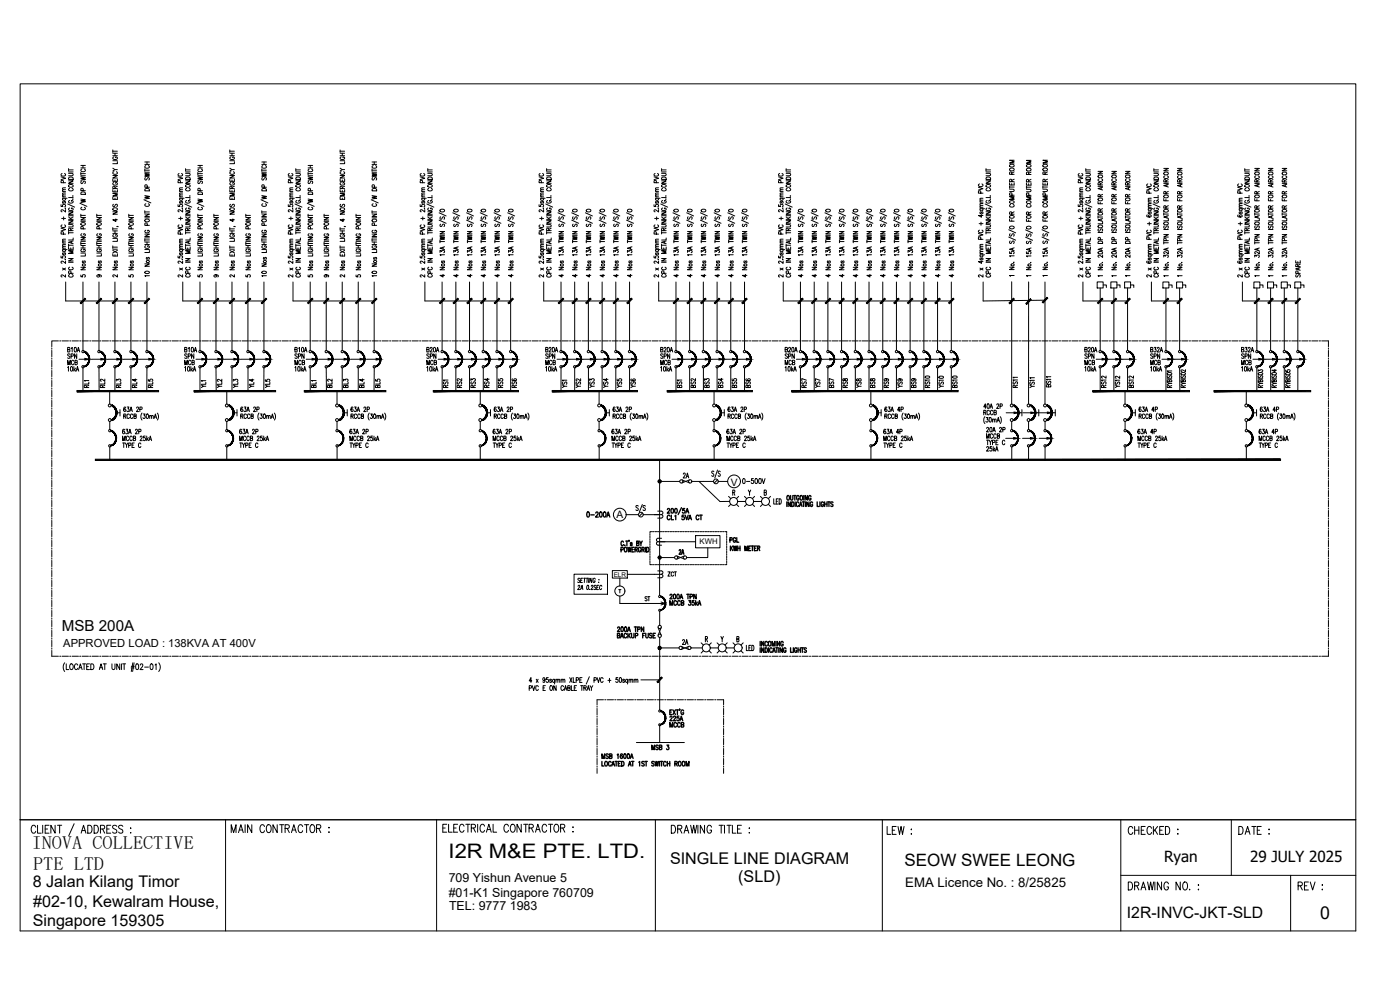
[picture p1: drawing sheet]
<svg xmlns="http://www.w3.org/2000/svg" width="420mm" height="297mm" viewBox="0 0 420 297" stroke-linecap="round" stroke-linejoin="round" font-family="sans-serif">
<defs><g id="words">
<text font-size="6" x="134.6" y="257.4">I2R M&amp;E PTE. LTD.</text>
<g font-size="5.5">
<text x="9.5" y="254.6">INOVA COLLECTIVE</text>
<text x="10" y="261.1">PTE LTD</text>
</g>
<text font-size="5.3" x="396.2" y="275.8">0</text>
<text font-size="5.1" x="271.5" y="260">SEOW SWEE LEONG</text>
<text font-size="4.9" x="203.6" y="194.7">2A</text>
<g font-size="4.8">
<text x="201.1" y="259.1">SINGLE LINE DIAGRAM</text>
<text x="9.8" y="266.3">8 Jalan Kilang Timor</text>
<text x="221.6" y="264.8">(SLD)</text>
<text x="10" y="272.1">#02-10, Kewalram House,</text>
<text x="9.8" y="277.9">Singapore 159305</text>
</g>
<text font-size="4.7" x="338.2" y="275.4">I2R-INVC-JKT-SLD</text>
<g font-size="4.6">
<text x="18.5" y="189.3">MSB 200A</text>
<text x="349.4" y="258.7">Ryan</text>
<text x="375.2" y="258.7">29 JULY 2025</text>
</g>
<g font-size="4.4">
<text x="139.3" y="117.5" transform="rotate(-90 139.3 117.5)">RS2</text>
<text x="143.6" y="117.5" transform="rotate(-90 143.6 117.5)">RS3</text>
<text x="147.8" y="117.5" transform="rotate(-90 147.8 117.5)">RS4</text>
<text x="151.7" y="117.5" transform="rotate(-90 151.7 117.5)">RS5</text>
<text x="183.4" y="117.5" transform="rotate(-90 183.4 117.5)">YS4</text>
<text x="209.5" y="117.5" transform="rotate(-90 209.5 117.5)">BS2</text>
<text x="213.8" y="117.5" transform="rotate(-90 213.8 117.5)">BS3</text>
<text x="218" y="117.5" transform="rotate(-90 218 117.5)">BS4</text>
<text x="221.9" y="117.5" transform="rotate(-90 221.9 117.5)">BS5</text>
<text x="243.1" y="117.5" transform="rotate(-90 243.1 117.5)">RS7</text>
<text x="251.2" y="117.5" transform="rotate(-90 251.2 117.5)">BS7</text>
<text x="263.5" y="117.5" transform="rotate(-90 263.5 117.5)">BS8</text>
<text x="207.4" y="144.6" transform="rotate(-90 207.4 144.6)">2A</text>
<text x="202.5" y="167.6">2A</text>
<text x="217.7" y="164">PGL</text>
<text x="192.3" y="181.7">ST</text>
</g>
<g font-size="4">
<text x="46.6" y="117.5" transform="rotate(-90 46.6 117.5)">RL5</text>
<text x="76.9" y="117.5" transform="rotate(-90 76.9 117.5)">YL4</text>
<text x="175" y="117.5" transform="rotate(-90 175 117.5)">YS2</text>
<text x="187.3" y="117.5" transform="rotate(-90 187.3 117.5)">YS5</text>
<text x="255.1" y="117.5" transform="rotate(-90 255.1 117.5)">RS8</text>
<text x="267.4" y="117.5" transform="rotate(-90 267.4 117.5)">RS9</text>
<text x="199.3" y="173.9">ZCT</text>
<text x="271.7" y="266.3">EMA Licence No. : 8/25825</text>
</g>
<g font-size="3.7">
<text x="134.7" y="264.6">709 Yishun Avenue 5</text>
<text x="134.7" y="269.2">#01-K1 Singapore 760709</text>
<text x="134.8" y="273.1">TEL: 9777 1983</text>
</g>
<text font-size="3.4" x="19" y="194.1">APPROVED LOAD : 138KVA AT 400V</text>
<g font-size="3.1">
<text x="219.3" y="145.7">V</text>
<text x="185" y="155.3">A</text>
</g>
<text font-size="2.3" x="209.9" y="163.4">KWH</text>
<text font-size="1.9" x="184.2" y="173">ELR</text>
</g></defs>
<!-- layer: SLD-LINE -->
<g fill="none" stroke="#000" stroke-width=".3">
<path d="M24.9 84.6v20.6M29.7 84.6v20.6M34.5 84.6v20.6M39.3 84.6v20.6M44.1 84.6v20.6M60 84.6v20.6M64.8 84.6v20.6M69.6 84.6v20.6M74.4 84.6v20.6M79.2 84.6v20.6M93.1 84.6v20.6M97.9 84.6v20.6"/>
<path d="M102.7 84.6v20.6M107.5 84.6v20.6M112.3 84.6v20.6M132.7 84.6v20.6M136.8 84.6v20.6M140.9 84.6v20.6M145 84.6v20.6M149.1 84.6v20.6M153.3 84.6v20.6M168.4 84.6v20.6M172.5 84.6v20.6M176.6 84.6v20.6"/>
<path d="M180.7 84.6v20.6M184.8 84.6v20.6M188.9 84.6v20.6M202.9 84.6v20.6M207 84.6v20.6M211.1 84.6v20.6M215.2 84.6v20.6M219.3 84.6v20.6M223.4 84.6v20.6M240.2 84.6v20.6M244.4 84.6v20.6M248.5 84.6v20.6"/>
<path d="M252.6 84.6v20.6M256.7 84.6v20.6M260.8 84.6v20.6M264.9 84.6v20.6M269 84.6v20.6M273.1 84.6v20.6M277.3 84.6v20.6M281.4 84.6v20.6M285.5 84.6v20.6M303.6 84.5v36.7M308.7 84.6v36.6M313.6 84.6v36.6"/>
<path d="M330.2 86.4v18.8M334.3 86.4v18.8M338.4 86.4v18.8M349.9 86.4v18.8M354 86.4v18.8M377.2 86.4v18.8M381.3 86.4v18.8M385.4 86.4v18.8M389.5 86.4v18.8M24.9 110.4v7M29.7 110.4v7M32.9 117.4v3.8"/>
<path d="M34.5 110.4v7M39.3 110.4v7M44.1 110.4v7M60 110.4v7M64.8 110.4l.1 7M68.1 117.4v3.8M69.6 110.4v7M74.4 110.4v7M79.2 110.4v7M93.1 110.4v7M97.9 110.4l.1 7M101.1 117.4v3.8"/>
<path d="M102.7 110.4v7M107.5 110.4v7M112.3 110.4v7M132.7 110.4v7M136.8 110.4v7M140.9 110.4v7M144.1 117.4v3.8M145 110.4v7M149.1 110.4v7M153.3 110.4v7M168.4 110.4v7M172.5 110.4v7"/>
<path d="M176.6 110.4v7M179.8 117.4v3.8M180.7 110.4v7M184.8 110.4v7M188.9 110.4v7M202.9 110.4v7M207 110.4v7M211.1 110.4v7M214.3 117.4v3.8M215.2 110.4v7M219.3 110.4v7M223.4 110.4v7"/>
<path d="M240.2 110.4v7M244.4 110.4v7M248.5 110.4v7M252.6 110.4v7M256.7 110.4v7M260.8 110.4v7M261.4 117.4v3.8M264.9 110.4v7M269 110.4v7M273.2 110.4v7M277.3 110.4v7M281.4 110.4v7"/>
<path d="M285.5 110.4v7M330.2 110.4v7M334.3 110.4v7M337.6 117.4v3.8M338.4 110.4v7M349.9 110.4v7M354 110.4l.1 7M374 117.4v3.8M377.2 110.4v7M381.3 110.4l.1 7M385.4 110.4v7M389.5 110.4v7"/>
<path d="M32.9 126.5v2.4M32.9 134.1v3.9M68.1 126.5v2.4M68.1 134.1v3.9M101.1 126.5v2.4M101.2 134.1v3.9M144.1 126.5v2.4M144.1 134.1v3.9M179.8 126.5v2.4M179.8 134.1v3.9M198 138v40.7M214.3 126.5v2.4"/>
<path d="M214.3 134.1v3.9M261.4 126.5v2.4M261.4 134.1v3.9M303.6 126.5v2.4M303.6 134.1v3.9M308.7 126.5v2.4M308.7 134.1v3.9M313.6 126.5v2.4M313.6 134.1v3.9M337.7 126.5v2.4M337.7 134.1v3.9M374 126.5v2.4"/>
<path d="M374 134.1v3.9M195.6 159.5h-.5v.3M195.8 159.5h.5M196.6 159.5h.5M197.3 159.5h.5M198 144.4h6M198.1 159.5h.5M198.8 159.5h.5M199.6 159.5h.5M200.3 159.5h.5M201.1 159.5h.5M201.8 159.5h.5"/>
<path d="M202.6 159.5h.5M203.3 159.5h.5M204.1 159.5h.5M204.8 159.5h.5M205.6 159.5h.5M206.3 159.5h.5M207.1 159.5h.5M207.6 144.4h6.5M207.8 159.5h.5M208.6 159.5h.5M209.3 159.5h.5M209.8 144.4l6.3 6.1"/>
<path d="M210.1 159.5h.5M210.8 159.5h.5M211.6 159.5h.5M212.3 159.5h.5M213.1 159.5h.5M213.8 159.5h.5M214.6 159.5h.5M215.3 159.5h.5M215.5 144.4h2.9M216.1 159.5h.5M221.4 150.5h2.4M226.2 150.5h2.3"/>
<path d="M186 178.9v2.2h13.7M186 173.4v2.4M188.3 172.3h8.1M195.1 169.1v.3h.5M195.1 160.1v.5M195.1 160.8v.5M195.1 161.6v.5M195.1 162.3v.5M195.1 163.1v.5M195.1 163.8v.5M195.1 164.6v.5M195.1 165.3v.5"/>
<path d="M195.1 166.1v.5M195.1 166.8v.6M195.1 167.6v.5M195.1 168.3v.5M195.8 169.4h.5M196.6 169.4h.5M197.3 169.4h.5M198 167.3h4.4M204.8 169.4h.5M205.6 169.4h.5M206.3 169.4h.5M207.1 169.4h.5"/>
<path d="M207.8 169.4h.5M208.6 169.4h.5M209.3 169.4h.5M210.1 169.4h.5M210.8 169.4h.5M211.6 169.4h.5M212.3 169.4h.5M212.4 164.4v2.9h-6.3M213.1 169.4h.5M213.8 169.4h.5M214.6 169.4h.5M215.3 169.4h.5"/>
<path d="M216.1 169.4h.5M216.8 169.4h.5M218.1 169.1v.3h-.5M218.1 165.3v.5M218.1 166.1v.5M218.1 166.8v.6M218.1 167.6v.5M218.1 168.3v.5M198 194.4h5.8M198 191.3v21.7M198.4 180.6l1.3 .5-1.3 .4M207.4 194.4h3.4"/>
<path d="M213.2 194.4h2.3M217.9 194.4h2.4"/>
</g>
<!-- layer: 0 -->
<g fill="none" stroke="#000" stroke-width=".4">
<path d="M176.3 153.7l.1-.1a.85 .85 0 0 1 .5 .8 .85 .85 0 0 1-.5 .7l-.3-.6zM177.3 154.5h1M178.8 154l.5-.4 .2 .5-.8 1h.9M180.1 153.7l.1-.1a.85 .85 0 0 1 .5 .8 .85 .85 0 0 1-.5 .7l-.3-.6zM181.2 153.7l.2-.1a.85 .85 0 0 1 .5 .8 .85 .85 0 0 1-.5 .7l-.4-.6zM182.1 155.1l.4-1.5 .5 1.5M182.3 154.6h.5M200.3 152.9l.5-.3 .2 .4-.8 1h.8M201.1 154.9a.43 .43 0 0 0-.5-.3 .43 .43 0 0 0-.4 .5v.3a.44 .44 0 0 0 .4 .5 .44 .44 0 0 0 .5-.3M201.5 154.6v1.3h.6M201.5 152.6h.2a.75 .75 0 0 1 .4 .7 .75 .75 0 0 1-.4 .7l-.3-.6zM202.5 154.8l.3-.2v1.3"/>
<path d="M202.6 152.6a.67 .67 0 0 1 .8 .6 .67 .67 0 0 1-.5 .8l-.4-.3zM204.5 152.3l-1 2.1M205.3 154.6h-.5l-.1 .6a.43 .43 0 0 1 .6 0 .43 .43 0 0 1-.1 .6 .43 .43 0 0 1-.6-.1M205.5 152.6h-.6v.6a.42 .42 0 0 1 .6 0 .42 .42 0 0 1-.1 .6 .42 .42 0 0 1-.6-.1M205.6 154.6l.5 1.3 .4-1.3M205.8 154l.5-1.4 .4 1.4M206 153.5h.5M206.6 155.9l.5-1.3 .4 1.3M206.8 155.5h.6M209.7 154.9a.43 .43 0 0 0-.5-.3 .43 .43 0 0 0-.3 .5v.3a.44 .44 0 0 0 .3 .5 .44 .44 0 0 0 .5-.3M210 154.6h.7M210.4 154.6v1.3"/>
<path d="M236.1 150.6v1.4M236.3 148.7h.1a.66 .66 0 0 1 .6 .7 .66 .66 0 0 1-.7 .6l-.2-.5zM237.2 150.6v1.4l-.7-1.4v1.4M237.3 148.7v1l.3 .4 .3-.3v-1.1M237.6 150.6a.69 .69 0 0 1 .7 .7 .69 .69 0 0 1-.7 .7zM238.2 148.7h.7M238.5 148.7v1.4M238.6 150.6v1.4M239.7 150.9a.38 .38 0 0 0-.5-.3 .38 .38 0 0 0-.2 .5v.3a.38 .38 0 0 0 .2 .6 .38 .38 0 0 0 .5-.4M239.8 149l-.2-.3a.66 .66 0 0 0-.6 .7 .66 .66 0 0 0 .7 .6l.1-.5h-.2M239.9 152l.4-1.4 .4 1.4M240.1 151.5h.4"/>
<path d="M240.3 148.7h.1a.67 .67 0 0 1 .5 .7 .67 .67 0 0 1-.6 .6l-.2-.5zM240.8 150.6h.7M241.1 150.6v1.4M241.2 148.7v1.4M241.7 150.6v1.4M242.3 148.7v1.4l-.7-1.4v1.4M242.8 150.6v1.4l-.7-1.4v1.4M243.4 149l-.3-.3a.67 .67 0 0 0-.5 .7 .67 .67 0 0 0 .6 .6l.2-.5h-.3M243.9 150.9a.39 .39 0 0 0-.5-.3 .39 .39 0 0 0-.3 .5v.3a.4 .4 0 0 0 .4 .6 .4 .4 0 0 0 .4-.6h-.3M245.2 150.6v1.4h.6M246.1 150.6v1.4M247.1 150.9a.38 .38 0 0 0-.4-.3 .38 .38 0 0 0-.3 .5v.3a.39 .39 0 0 0 .4 .6 .39 .39 0 0 0 .3-.6h-.2"/>
<path d="M247.5 150.6v1.4M247.5 151.2h.7M248.2 150.6v1.4M248.4 150.6h.7M248.8 150.6v1.4M250 150.8l-.2-.2-.5 .2 .1 .3 .5 .3v.5l-.6-.1M186.4 164.9h.6v-.6l-.6-.1v1.4M187.1 162.7l-.2-.3a.67 .67 0 0 0-.5 .7 .67 .67 0 0 0 .6 .6l.1-.3M187.5 163.6h.1M187.5 164.3l.1-.1a.67 .67 0 0 1 .6 .7 .67 .67 0 0 1-.7 .6l-.1-.4zM187.8 162.4h.7M188.1 162.4v1.3"/>
<path d="M188.4 164.2l.2 1.4 .3-1.4 .2 1.4 .3-1.4M188.8 162.2l-.1 .3M189.7 164.9h.3M189.7 163l-.2-.2-.3 .2 .5 .3v.4l-.5-.2M190.3 164.2h-.6v1.4h.6M190.6 164.9l.6-.1v-.5l-.6-.1v1.4M190.9 164.9l.4 .7M191.1 163l.6-.1v-.5h-.6v1.3h.6l.1-.4-.3-.3M192 162.4l.3 .6v.7M192.3 164.5a.39 .39 0 0 0-.5-.3 .39 .39 0 0 0-.2 .5v.4a.4 .4 0 0 0 .3 .5 .4 .4 0 0 0 .4-.5h-.2M192.6 164.9l.6-.1v-.5l-.6-.1v1.4M192.8 162.4l-.5 .6"/>
<path d="M193 164.9l.3 .7M193.7 164.2v1.4M194.1 164.2a.69 .69 0 0 1 .7 .7 .69 .69 0 0 1-.7 .7zM201.1 178.6l.2-.3 .4 .3-.7 1.1h.8M202.2 178.4l.2-.1a.76 .76 0 0 1 0 1.4l-.3-.6zM203.3 178.4a.66 .66 0 0 1 .7 .5 .66 .66 0 0 1-.5 .8l-.2-.1-.2-.5zM204.1 179.7l.4-1.4 .4 1.4M204.2 179.2h.6M206.1 178.3h.7M206.5 178.3v1.4M207.1 179h.6l.1-.6-.7-.1v1.4M208.9 178.3v1.4l-.7-1.4v1.4"/>
<path d="M223.5 165.2v-1.4l.4 1.4 .4-1.4v1.4M224.7 164.5h.4M225.3 163.8h-.6v1.4h.6M225.5 163.8h.7M225.8 163.8v1.4M226.4 164.5h.4M227 163.8h-.6v1.4h.6M227.3 164.5l.6-.1v-.5l-.6-.1v1.4M227.7 164.5l.3 .7M185.3 190.7l.6-.1v-.5l-.6-.1v1.4l.7-.1v-.4l-.2-.2M185.3 188.5l.3-.4 .4 .3-.7 1.1h.7M186.2 191.4l.5-1.4 .4 1.4"/>
<path d="M186.4 190.9h.5M186.5 188.2l.2-.1a.77 .77 0 0 1 .4 .7 .77 .77 0 0 1-.4 .7l-.4-.6zM187.5 188.2l.2-.1a.78 .78 0 0 1 0 1.4l-.3-.3zM188.1 190.4a.4 .4 0 0 0-.5-.4 .4 .4 0 0 0-.3 .5v.4a.41 .41 0 0 0 .3 .5 .41 .41 0 0 0 .5-.3M188.3 189.5l.5-1.4 .4 1.4M188.4 190v1.4M188.5 189h.5M188.7 190.6l.5 .8M189.2 190l-.8 .9M189.5 190l.1 1.2 .3 .2 .3-.2 .1-1.2M190.4 188.1h.7M190.7 190.7h.6v-.6l-.6-.1v1.4"/>
<path d="M190.7 188.1v1.4M191.4 188.8h.6v-.6l-.6-.1v1.4M192.9 190.7h.4M193.2 188.1v1.4l-.7-1.4v1.4M193.6 190h-.7v1.4M193.8 190v1l.3 .4 .4-.4v-1M195.7 190.2l-.7-.1v.4l.5 .3 .2 .4-.3 .2-.5-.2M196 190.7h.4M196.7 190h-.7v1.4h.7M201 181.6v-1.4l.5 1.4 .4-1.4v1.4M203 180.5a.4 .4 0 0 0-.5-.3 .4 .4 0 0 0-.3 .5v.4a.4 .4 0 0 0 .3 .5 .4 .4 0 0 0 .5-.3M204.1 180.5a.4 .4 0 0 0-.5-.3 .4 .4 0 0 0-.3 .5v.4a.4 .4 0 0 0 .3 .5 .4 .4 0 0 0 .5-.3"/>
<path d="M204.5 180.9l.6-.1v-.5l-.6-.1v1.4l.6-.1 .1-.4-.2-.2M206.7 180.2h.6l-.3 .5a.41 .41 0 0 1 .3 .6 .41 .41 0 0 1-.7 0M208.3 180.2h-.5l-.1 .6a.4 .4 0 0 1 .6 0 .4 .4 0 0 1 0 .6 .4 .4 0 0 1-.6-.1M208.8 180.2v1.4M209 181.1l.3 .5M209.3 180.7l-.5 .6M209.5 181.6l.4-1.4 .4 1.4M209.7 181.1h.5M228.1 192.5v1.3M228.1 194.4v1.3M229.2 192.5v1.3l-.7-1.3v1.3M229.2 194.4v1.3l-.7-1.3v1.3"/>
<path d="M229.6 194.4a.69 .69 0 0 1 .7 .6 .69 .69 0 0 1-.7 .7zM230.3 192.8a.39 .39 0 0 0-.5-.3 .39 .39 0 0 0-.2 .5v.3a.39 .39 0 0 0 .2 .5 .39 .39 0 0 0 .5-.3M230.6 194.4v1.3M230.8 192.5h.1a.67 .67 0 0 1 .5 .7 .67 .67 0 0 1-.6 .6l-.2-.5zM231.7 193.8v-1.3l.4 1.3 .4-1.3v1.3M231.7 194.7a.39 .39 0 0 0-.5-.3 .39 .39 0 0 0-.2 .5l.3 .8 .4-.3M231.9 195.7l.4-1.3 .4 1.3M232.1 195.3h.4M232.8 194.4h.7M232.9 192.5v1.3M233.1 194.4v1.3M233.7 194.4v1.3"/>
<path d="M234 192.5v1.3l-.7-1.3v1.3M234.8 194.4v1.3l-.7-1.3v1.3M235 192.8a.38 .38 0 0 0-.4-.3 .38 .38 0 0 0-.3 .5v.3a.39 .39 0 0 0 .4 .5 .39 .39 0 0 0 .3-.5h-.2M235.9 194.7a.39 .39 0 0 0-.5-.3 .39 .39 0 0 0-.3 .5v.3a.4 .4 0 0 0 .4 .5 .4 .4 0 0 0 .4-.5h-.3M237.3 194.4v1.3h.5M238.1 194.4v1.3M239.2 194.7a.39 .39 0 0 0-.5-.3 .39 .39 0 0 0-.3 .5v.3a.4 .4 0 0 0 .4 .5 .4 .4 0 0 0 .4-.5h-.3M239.5 194.4v1.3M239.5 195h.7M240.2 194.4v1.3M240.4 194.4h.7M240.8 194.4v1.3"/>
<path d="M242 194.6l-.2-.2-.5 .2 .1 .3 .4 .2a.36 .36 0 0 1 .1 .6 .36 .36 0 0 1-.6-.2M201 218.2v-1.4l.5 1.4 .4-1.4v1.4M201 213.7h.5M201.1 215.2l.2-.3 .4 .2-.7 1.1h.8M201.7 213h-.7v1.4h.7M202 213l.7 1.4M202.1 215.2l.2-.3 .5 .2-.7 1.1h.7M202.7 213l-.7 1.4M202.9 213h.8M203 217.1a.4 .4 0 0 0-.5-.3 .4 .4 0 0 0-.3 .5v.3a.41 .41 0 0 0 .3 .5 .41 .41 0 0 0 .5-.3M203.3 213v1.4M203.8 214.9h-.6v.6a.41 .41 0 0 1 .6 0 .41 .41 0 0 1-.1 .6 .41 .41 0 0 1-.6-.1"/>
<path d="M204 212.8l-.1 .3M204.1 216.2l.4-1.3 .4 1.3M204.1 217.1a.4 .4 0 0 0-.5-.3 .4 .4 0 0 0-.3 .5v.3a.41 .41 0 0 0 .3 .5 .41 .41 0 0 0 .5-.3M204.2 215.8h.6M204.5 217.4h.6v-.6h-.6v1.4l.6-.1 .1-.4-.2-.3M205.2 213.3a.41 .41 0 0 0-.5-.3 .41 .41 0 0 0-.3 .5v.4a.41 .41 0 0 0 .4 .5 .41 .41 0 0 0 .4-.5h-.3M180.6 227.6v-1.4l.4 1.4 .5-1.4v1.4M180.6 228.5v1.3h.7M181.7 228.5h.1a.66 .66 0 0 1 .5 .7 .66 .66 0 0 1-.6 .6l-.2-.5zM182.6 226.4l-.3-.2-.5 .2 .1 .3 .7 .5-.3 .4-.5-.2M182.9 226.9l.7-.1v-.5l-.7-.1v1.4l.7-.1 .1-.4-.3-.2M183.4 228.8a.41 .41 0 0 0-.5-.3 .41 .41 0 0 0-.3 .5v.3a.4 .4 0 0 0 .3 .5 .4 .4 0 0 0 .5-.3"/>
<path d="M183.6 229.8l.4-1.3 .5 1.3M183.8 229.4h.5M184.6 228.5h.7M184.9 228.5v1.3M185.2 226.5l.3-.3v1.4M185.6 229.1h.4M186.2 228.5h-.6v1.3h.6M186.5 228.5a.69 .69 0 0 1 .8 .6 .69 .69 0 0 1-.8 .7zM186.8 226.4v-.1a.68 .68 0 0 0-.7 .5 .68 .68 0 0 0 .4 .8 .38 .38 0 0 0 .3-.5 .38 .38 0 0 0-.6-.2v.2M187.3 226.3a.68 .68 0 0 1 .7 .5 .68 .68 0 0 1-.4 .8l-.4-.3zM188.4 226.3a.67 .67 0 0 1 .7 .5 .67 .67 0 0 1-.5 .8l-.3-.3zM188.6 229.8l.4-1.3 .4 1.3"/>
<path d="M188.7 229.4h.6M189.2 227.6l.4-1.4 .4 1.4M189.3 227.1h.5M189.5 228.5h.8M189.9 228.5v1.3M191.7 228.7l.3-.2v1.3M193.3 228.6l-.2-.1-.5 .1 .1 .4 .6 .3-.1 .5-.6-.2M193.5 228.5h.8M193.9 228.5v1.3M195.6 224.9v-1.3l.4 1.3 .4-1.3v1.3M196.3 228.6l-.2-.1-.5 .1 .1 .4 .6 .3-.1 .5-.6-.2M196.6 228.5l.2 1.3 .3-1.3 .3 1.3 .2-1.3"/>
<path d="M197.5 223.8l-.2-.2-.5 .2 .7 .7-.2 .4-.5-.2M197.9 224.2l.6-.1v-.5h-.6v1.3l.7-.1v-.3l-.2-.3M197.9 228.5v1.3M198.2 228.5h.7M198.6 228.5v1.3M199.9 228.8a.41 .41 0 0 0-.5-.3 .41 .41 0 0 0-.3 .5v.3a.4 .4 0 0 0 .3 .5 .4 .4 0 0 0 .5-.3M200.1 223.6h.6l-.3 .5a.41 .41 0 0 1 .3 .6 .41 .41 0 0 1-.7 0M200.3 229.1h.7M200.3 228.5v1.3M201 228.5v1.3M202.5 229.1h.7v-.6h-.7v1.3M202.9 229.1l.4 .7"/>
<path d="M203.8 228.5h.1a.66 .66 0 0 1 .5 .7 .66 .66 0 0 1-.6 .6l-.2-.5zM204.9 228.5h.1a.66 .66 0 0 1 .6 .7 .66 .66 0 0 1-.7 .6l-.2-.5zM205.9 229.8v-1.3l.4 1.3 .5-1.3v1.3"/>
</g>
<!-- layer: E-SLD-LEGENDF -->
<g fill="#000" stroke="#000" stroke-width=".3">
<path d="M25.4 109.9l.5-.1-.4 .3zM25.4 109.9l.5-.1-.2-.1zM25.7 109.7l.5-.2-.3 .3zM25.7 109.7l.5-.2zM26 109.4l.4-.2-.2 .3zM26.3 109.1l-.3 .3 .4-.2zM26.3 109.1l.3-.3-.2 .4zM26.5 108.7l-.2 .4 .3-.3zM26.8 108.4l-.2 .4-.1-.1zM26.6 108.4l-.1 .3 .3-.3zM26.9 108l-.1 .4h-.2zM26.7 108l-.1 .4 .3-.4zM26.9 107.6v.4h-.2zM26.7 107.6v.4l.2-.4zM26.8 107.1l.1 .5h-.2zM26.6 107.2l.1 .4 .1-.5zM26.6 106.7l.2 .4-.2 .1zM26.5 106.8l.1 .4v-.5zM26.4 106.4l.2 .3-.1 .1zM26.3 106.5l.2 .3-.1-.4zM26.2 106l.2 .4-.1 .1zM26.2 106l-.2 .2 .3 .3zM25.9 105.7l.3 .3-.2 .2zM25.9 105.7l-.2 .2 .3 .3zM25.5 105.5l.4 .2-.2 .2zM25.5 105.5l-.1 .2 .3 .2z"/>
<path d="M30.2 109.9l.5-.1-.4 .3zM30.2 109.9l.5-.1-.1-.1zM30.6 109.7l.4-.2-.3 .3zM30.6 109.7l.4-.2zM30.8 109.4l.4-.2-.2 .3zM31.1 109.1l-.3 .3 .4-.2zM31.1 109.1l.3-.3-.2 .4zM31.3 108.7l-.2 .4 .3-.3zM31.6 108.4l-.2 .4-.1-.1zM31.4 108.4l-.1 .3 .3-.3zM31.7 108l-.1 .4h-.2zM31.5 108l-.1 .4 .3-.4zM31.7 107.6v.4h-.2zM31.5 107.6v.4l.2-.4zM31.6 107.1l.1 .5h-.2zM31.4 107.2l.1 .4 .1-.5zM31.4 106.7l.2 .4-.2 .1zM31.3 106.8l.1 .4v-.5zM31.2 106.4l.2 .3-.1 .1zM31.1 106.5l.2 .3-.1-.4zM31 106l.2 .4-.1 .1zM31 106l-.2 .2 .3 .3zM30.7 105.7l.3 .3-.2 .2zM30.7 105.7l-.1 .2 .2 .3zM30.3 105.5l.4 .2-.1 .2zM30.3 105.5l.3 .4z"/>
<path d="M35 109.9l.4-.1-.3 .3zM35 109.9l.4-.1-.1-.1zM35.3 109.7l.5-.2-.4 .3zM35.3 109.7l.5-.2zM35.6 109.4l.4-.2-.2 .3zM35.9 109.1l-.3 .3 .4-.2zM35.9 109.1l.3-.3-.2 .4zM36.1 108.7l-.2 .4 .3-.3zM36.1 108.7l.3-.3-.2 .4zM36.2 108.4l-.1 .3 .3-.3zM36.5 108l-.1 .4h-.2zM36.3 108l-.1 .4 .3-.4zM36.5 107.6v.4h-.2zM36.3 107.6v.4l.2-.4zM36.4 107.1l.1 .5h-.2zM36.2 107.2l.1 .4 .1-.5zM36.2 106.7l.2 .4-.2 .1zM36.1 106.8l.1 .4v-.5zM36 106.4l.2 .3-.1 .1zM35.9 106.5l.2 .3-.1-.4zM35.8 106l.2 .4-.1 .1zM35.8 106l-.2 .2 .3 .3zM35.4 105.7l.4 .3-.2 .2zM35.4 105.7l-.1 .2 .3 .3zM35.1 105.5l.3 .2-.1 .2zM35.1 105.5l-.1 .2 .3 .2z"/>
<path d="M39.8 109.9l.4-.1-.3 .3zM39.8 109.9l.4-.1-.1-.1zM40.1 109.7l.5-.2-.4 .3zM40.1 109.7l.5-.2zM40.4 109.4l.4-.2-.2 .3zM40.7 109.1l-.3 .3 .4-.2zM40.7 109.1l.3-.3-.2 .4zM40.9 108.7l-.2 .4 .3-.3zM41.2 108.4l-.2 .4-.1-.1zM41 108.4l-.1 .3 .3-.3zM41.3 108l-.1 .4h-.2zM41.1 108l-.1 .4 .3-.4zM41.3 107.6v.4h-.2zM41.1 107.6v.4l.2-.4zM41.2 107.1l.1 .5h-.2zM41 107.2l.1 .4 .1-.5zM41 106.7l.2 .4-.2 .1zM40.9 106.8l.1 .4v-.5zM40.8 106.4l.2 .3-.1 .1zM40.7 106.5l.2 .3-.1-.4zM40.6 106l.2 .4-.1 .1zM40.6 106l-.2 .2 .3 .3zM40.2 105.7l.4 .3-.2 .2zM40.2 105.7l-.1 .2 .3 .3zM39.9 105.5l.3 .2-.1 .2zM39.9 105.5l-.1 .2 .3 .2z"/>
<path d="M44.6 109.9l.4-.1-.3 .3zM44.6 109.9l.4-.1-.1-.1zM44.9 109.7l.5-.2-.4 .3zM44.9 109.7l.5-.2zM45.2 109.4l.4-.2-.2 .3zM45.5 109.1l-.3 .3 .4-.2zM45.5 109.1l.4-.3-.3 .4zM45.7 108.7l-.2 .4 .4-.3zM46 108.4l-.1 .4-.2-.1zM45.8 108.4l-.1 .3 .3-.3zM46.1 108l-.1 .4h-.2zM45.9 108l-.1 .4 .3-.4zM46.1 107.6v.4h-.2zM45.9 107.6v.4l.2-.4zM46 107.1l.1 .5h-.2zM45.8 107.2l.1 .4 .1-.5zM45.9 106.7l.1 .4-.2 .1zM45.7 106.8l.1 .4 .1-.5zM45.6 106.4l.3 .3-.2 .1zM45.5 106.5l.2 .3-.1-.4zM45.4 106l.2 .4-.1 .1zM45.4 106l-.2 .2 .3 .3zM45 105.7l.4 .3-.2 .2zM45 105.7l-.1 .2 .3 .3zM44.7 105.5l.3 .2-.1 .2zM44.7 105.5l-.1 .2 .3 .2z"/>
<path d="M60.5 109.9l.5-.1-.4 .3zM60.5 109.9l.5-.1-.1-.1zM60.9 109.7l.4-.2-.3 .3zM60.9 109.7l.4-.2zM61.2 109.4l.4-.2-.3 .3zM61.4 109.1l-.2 .3 .4-.2zM61.4 109.1l.4-.3-.2 .4zM61.6 108.7l-.2 .4 .4-.3zM61.9 108.4l-.1 .4-.2-.1zM61.7 108.4l-.1 .3 .3-.3zM62 108l-.1 .4h-.2zM61.8 108l-.1 .4 .3-.4zM62 107.6v.4h-.2zM61.8 107.6v.4l.2-.4zM61.9 107.1l.1 .5h-.2zM61.7 107.2l.1 .4 .1-.5zM61.8 106.7l.1 .4-.2 .1zM61.6 106.8l.1 .4 .1-.5zM61.6 106.4l.2 .3-.2 .1zM61.4 106.5l.2 .3v-.4zM61.3 106l.3 .4-.2 .1zM61.3 106l-.1 .2 .2 .3zM61 105.7l.3 .3-.1 .2zM61 105.7l-.1 .2 .3 .3zM60.6 105.5l.4 .2-.1 .2zM60.6 105.5l-.1 .2 .4 .2z"/>
<path d="M65.3 109.9l.5-.1-.4 .3zM65.3 109.9l.5-.1-.1-.1zM65.7 109.7l.4-.2-.3 .3zM65.7 109.7l.4-.2zM66 109.4l.4-.2-.3 .3zM66.2 109.1l-.2 .3 .4-.2zM66.2 109.1l.4-.3-.2 .4zM66.4 108.7l-.2 .4 .4-.3zM66.7 108.4l-.1 .4-.2-.1zM66.5 108.4l-.1 .3 .3-.3zM66.8 108l-.1 .4h-.2zM66.6 108l-.1 .4 .3-.4zM66.8 107.6v.4h-.2zM66.6 107.6v.4l.2-.4zM66.7 107.1l.1 .5h-.2zM66.5 107.2l.1 .4 .1-.5zM66.6 106.7l.1 .4-.2 .1zM66.4 106.8l.1 .4 .1-.5zM66.4 106.4l.2 .3-.2 .1zM66.2 106.5l.2 .3v-.4zM66.1 106l.3 .4-.2 .1zM66.1 106l-.1 .2 .2 .3zM65.8 105.7l.3 .3-.1 .2zM65.8 105.7l-.1 .2 .3 .3zM65.4 105.5l.4 .2-.1 .2zM65.4 105.5l-.1 .2 .4 .2z"/>
<path d="M70.1 109.9l.5-.1-.4 .3zM70.1 109.9l.5-.1-.1-.1zM70.5 109.7l.4-.2-.3 .3zM70.5 109.7l.4-.2zM70.8 109.4l.3-.2-.2 .3zM71 109.1l-.2 .3 .3-.2zM71 109.1l.4-.3-.3 .4zM71.2 108.7l-.2 .4 .4-.3zM71.5 108.4l-.1 .4-.2-.1zM71.3 108.4l-.1 .3 .3-.3zM71.6 108l-.1 .4h-.2zM71.4 108l-.1 .4 .3-.4zM71.6 107.6v.4h-.2zM71.4 107.6v.4l.2-.4zM71.5 107.1l.1 .5h-.2zM71.3 107.2l.1 .4 .1-.5zM71.4 106.7l.1 .4-.2 .1zM71.2 106.8l.1 .4 .1-.5zM71.1 106.4l.3 .3-.2 .1zM71 106.5l.2 .3-.1-.4zM70.9 106l.1 .5zM70.9 106l-.1 .2 .2 .3zM70.6 105.7l.3 .3-.1 .2zM70.6 105.7l-.1 .2 .3 .3zM70.2 105.5l.4 .2-.1 .2zM70.2 105.5l.3 .4z"/>
<path d="M74.9 109.9l.5-.1-.4 .3zM74.9 109.9l.5-.1-.1-.1zM75.3 109.7l.4-.2-.3 .3zM75.3 109.7l.4-.2zM75.6 109.4l.4-.2-.3 .3zM75.8 109.1l-.2 .3 .4-.2zM75.8 109.1l.4-.3-.2 .4zM76 108.7l-.2 .4 .4-.3zM76.3 108.4l-.1 .4-.2-.1zM76.1 108.4l-.1 .3 .3-.3zM76.4 108l-.1 .4h-.2zM76.2 108l-.1 .4 .3-.4zM76.4 107.6v.4h-.2zM76.2 107.6v.4l.2-.4zM76.3 107.1l.1 .5h-.2zM76.1 107.2l.1 .4 .1-.5zM76.2 106.7l.1 .4-.2 .1zM76 106.8l.1 .4 .1-.5zM76 106.4l.2 .3-.2 .1zM75.8 106.5l.2 .3v-.4zM75.7 106l.3 .4-.2 .1zM75.7 106l-.1 .2 .2 .3zM75.4 105.7l.3 .3-.1 .2zM75.4 105.7l-.1 .2 .3 .3zM75 105.5l.4 .2-.1 .2zM75 105.5l-.1 .2 .4 .2z"/>
<path d="M79.7 109.9l.5-.1-.4 .3zM79.7 109.9l.5-.1-.1-.1zM80.1 109.7l.4-.2-.3 .3zM80.1 109.7l.4-.2zM80.4 109.4l.4-.2-.3 .3zM80.6 109.1l-.2 .3 .4-.2zM80.6 109.1l.4-.3-.2 .4zM80.8 108.7l-.2 .4 .4-.3zM81.1 108.4l-.1 .4-.2-.1zM80.9 108.4l-.1 .3 .3-.3zM81.2 108l-.1 .4h-.2zM81 108l-.1 .4 .3-.4zM81.2 107.6v.4h-.2zM81 107.6v.4l.2-.4zM81.1 107.1l.1 .5h-.2zM80.9 107.2l.1 .4 .1-.5zM81 106.7l.1 .4-.2 .1zM80.8 106.8l.1 .4 .1-.5zM80.8 106.4l.2 .3-.2 .1zM80.6 106.5l.2 .3v-.4zM80.5 106l.3 .4-.2 .1zM80.5 106l-.1 .2 .2 .3zM80.2 105.7l.3 .3-.1 .2zM80.2 105.7l-.1 .2 .3 .3zM79.8 105.5l.4 .2-.1 .2zM79.8 105.5l-.1 .2 .4 .2z"/>
<path d="M93.6 109.9l.5-.1-.4 .3zM93.6 109.9l.5-.1-.2-.1zM93.9 109.7l.5-.2-.3 .3zM93.9 109.7l.5-.2zM94.2 109.4l.4-.2-.2 .3zM94.5 109.1l-.3 .3 .4-.2zM94.5 109.1l.4-.3-.3 .4zM94.7 108.7l-.2 .4 .4-.3zM94.7 108.7l.3-.3-.1 .4zM94.8 108.4l-.1 .3 .3-.3zM95.1 108l-.1 .4h-.2zM94.9 108l-.1 .4 .3-.4zM95.1 107.6v.4h-.2zM94.9 107.6v.4l.2-.4zM95 107.1l.1 .5h-.2zM94.8 107.2l.1 .4 .1-.5zM94.9 106.7l.1 .4-.2 .1zM94.7 106.8l.1 .4 .1-.5zM94.6 106.4l.3 .3-.2 .1zM94.5 106.5l.2 .3-.1-.4zM94.4 106l.2 .4-.1 .1zM94.4 106l-.2 .2 .3 .3zM94.1 105.7l.3 .3-.2 .2zM94.1 105.7l-.2 .2 .3 .3zM93.7 105.5l.4 .2-.2 .2zM93.7 105.5l-.1 .2 .3 .2z"/>
<path d="M98.4 109.9l.5-.1-.4 .3zM98.4 109.9l.5-.1-.2-.1zM98.7 109.7l.5-.2-.3 .3zM98.7 109.7l.5-.2zM99 109.4l.4-.2-.2 .3zM99.3 109.1l-.3 .3 .4-.2zM99.3 109.1l.4-.3-.3 .4zM99.5 108.7l-.2 .4 .4-.3zM99.8 108.4l-.1 .4-.2-.1zM99.6 108.4l-.1 .3 .3-.3zM99.9 108l-.1 .4h-.2zM99.7 108l-.1 .4 .3-.4zM99.9 107.6v.4h-.2zM99.7 107.6v.4l.2-.4zM99.8 107.1l.1 .5h-.2zM99.6 107.2l.1 .4 .1-.5zM99.7 106.7l.1 .4-.2 .1zM99.5 106.8l.1 .4 .1-.5zM99.4 106.4l.3 .3-.2 .1zM99.3 106.5l.2 .3-.1-.4zM99.2 106l.2 .4-.1 .1zM99.2 106l-.2 .2 .3 .3zM98.9 105.7l.3 .3-.2 .2zM98.9 105.7l-.2 .2 .3 .3zM98.5 105.5l.4 .2-.2 .2zM98.5 105.5l-.1 .2 .3 .2z"/>
<path d="M103.2 109.9l.5-.1-.4 .3zM103.2 109.9l.5-.1-.1-.1zM103.6 109.7l.4-.2-.3 .3zM103.6 109.7l.4-.2zM103.9 109.4l.4-.2-.3 .3zM104.1 109.1l-.2 .3 .4-.2zM104.1 109.1l.3-.3-.1 .4zM104.3 108.7l-.2 .4 .3-.3zM104.6 108.4l-.2 .4-.1-.1zM104.4 108.4l-.1 .3 .3-.3zM104.7 108l-.1 .4h-.2zM104.5 108l-.1 .4 .3-.4zM104.7 107.6v.4h-.2zM104.5 107.6v.4l.2-.4zM104.6 107.1l.1 .5h-.2zM104.4 107.2l.1 .4 .1-.5zM104.4 106.7l.2 .4-.2 .1zM104.3 106.8l.1 .4v-.5zM104.3 106.4l.1 .3-.1 .1zM104.1 106.5l.2 .3v-.4zM104 106l.3 .4-.2 .1zM104 106l-.1 .2 .2 .3zM103.7 105.7l.3 .3-.1 .2zM103.7 105.7l-.1 .2 .3 .3zM103.3 105.5l.4 .2-.1 .2zM103.3 105.5l-.1 .2 .4 .2z"/>
<path d="M108 109.9l.5-.1-.4 .3zM108 109.9l.5-.1-.1-.1zM108.4 109.7l.4-.2-.3 .3zM108.4 109.7l.4-.2zM108.7 109.4l.3-.2-.2 .3zM108.9 109.1l-.2 .3 .3-.2zM108.9 109.1l.3-.3-.2 .4zM109.1 108.7l-.2 .4 .3-.3zM109.4 108.4l-.2 .4-.1-.1zM109.2 108.4l-.1 .3 .3-.3zM109.5 108l-.1 .4h-.2zM109.3 108l-.1 .4 .3-.4zM109.5 107.6v.4h-.2zM109.3 107.6v.4l.2-.4zM109.4 107.1l.1 .5h-.2zM109.2 107.2l.1 .4 .1-.5zM109.2 106.7l.2 .4-.2 .1zM109.1 106.8l.1 .4v-.5zM109 106.4l.2 .3-.1 .1zM108.9 106.5l.2 .3-.1-.4zM108.8 106l.1 .5zM108.8 106l-.1 .2 .2 .3zM108.5 105.7l.3 .3-.1 .2zM108.5 105.7l-.1 .2 .3 .3zM108.1 105.5l.4 .2-.1 .2zM108.1 105.5l.3 .4z"/>
<path d="M112.8 109.9l.4-.1-.3 .3zM112.8 109.9l.4-.1-.1-.1zM113.1 109.7l.5-.2-.4 .3zM113.1 109.7l.5-.2zM113.5 109.4l.3-.2-.2 .3zM113.7 109.1l-.2 .3 .3-.2zM113.7 109.1l.4-.3-.3 .4zM113.9 108.7l-.2 .4 .4-.3zM114.2 108.4l-.1 .4-.2-.1zM114 108.4l-.1 .3 .3-.3zM114.3 108l-.1 .4h-.2zM114.1 108l-.1 .4 .3-.4zM114.3 107.6v.4h-.2zM114.1 107.6v.4l.2-.4zM114.2 107.1l.1 .5h-.2zM114 107.2l.1 .4 .1-.5zM114.1 106.7l.1 .4-.2 .1zM113.9 106.8l.1 .4 .1-.5zM113.8 106.4l.3 .3-.2 .1zM113.7 106.5l.2 .3-.1-.4zM113.6 106l.2 .4-.1 .1zM113.6 106l-.1 .2 .2 .3zM113.2 105.7l.4 .3-.1 .2zM113.2 105.7l-.1 .2 .4 .3zM112.9 105.5l.3 .2-.1 .2zM112.9 105.5l-.1 .2 .3 .2z"/>
<path d="M133.2 109.9l.4-.1-.3 .3zM133.2 109.9l.4-.1-.1-.1zM133.5 109.7l.5-.2-.4 .3zM133.5 109.7l.5-.2zM133.8 109.4l.4-.2-.2 .3zM134.1 109.1l-.3 .3 .4-.2zM134.1 109.1l.3-.3-.2 .4zM134.3 108.7l-.2 .4 .3-.3zM134.3 108.7l.3-.3-.2 .4zM134.4 108.4l-.1 .3 .3-.3zM134.6 108v.4h-.2zM134.5 108l-.1 .4 .2-.4zM134.6 107.6v.4h-.1zM134.5 107.6v.4l.1-.4zM134.6 107.1v.5h-.1zM134.4 107.2l.1 .4 .1-.5zM134.4 106.7l.2 .4-.2 .1zM134.3 106.8l.1 .4v-.5zM134.2 106.4l.2 .3-.1 .1zM134.1 106.5l.2 .3-.1-.4zM134 106l.2 .4-.1 .1zM134 106l-.2 .2 .3 .3zM133.6 105.7l.4 .3-.2 .2zM133.6 105.7l-.1 .2 .3 .3zM133.3 105.5l.3 .2-.1 .2zM133.3 105.5l-.1 .2 .3 .2z"/>
<path d="M137.3 109.9l.5-.1-.4 .3zM137.3 109.9l.5-.1-.1-.1zM137.7 109.7l.4-.2-.3 .3zM137.7 109.7l.4-.2zM138 109.4l.4-.2-.3 .3zM138.2 109.1l-.2 .3 .4-.2zM138.2 109.1l.3-.3-.1 .4zM138.4 108.7l-.2 .4 .3-.3zM138.7 108.4l-.2 .4-.1-.1zM138.5 108.4l-.1 .3 .3-.3zM138.8 108l-.1 .4h-.2zM138.6 108l-.1 .4 .3-.4zM138.8 107.6v.4h-.2zM138.6 107.6v.4l.2-.4zM138.7 107.1l.1 .5h-.2zM138.5 107.2l.1 .4 .1-.5zM138.5 106.7l.2 .4-.2 .1zM138.4 106.8l.1 .4v-.5zM138.4 106.4l.1 .3-.1 .1zM138.2 106.5l.2 .3v-.4zM138.1 106l.3 .4-.2 .1zM138.1 106l-.1 .2 .2 .3zM137.8 105.7l.3 .3-.1 .2zM137.8 105.7l-.1 .2 .3 .3zM137.4 105.5l.4 .2-.1 .2zM137.4 105.5l-.1 .2 .4 .2z"/>
<path d="M141.4 109.9l.5-.1-.4 .3zM141.4 109.9l.5-.1-.1-.1zM141.8 109.7l.4-.2-.3 .3zM141.8 109.7l.4-.2zM142.1 109.4l.4-.2-.3 .3zM142.3 109.1l-.2 .3 .4-.2zM142.3 109.1l.4-.3-.2 .4zM142.5 108.7l-.2 .4 .4-.3zM142.5 108.7l.3-.3-.1 .4zM142.6 108.4l-.1 .3 .3-.3zM142.9 108l-.1 .4h-.2zM142.7 108l-.1 .4 .3-.4zM142.9 107.6v.4h-.2zM142.7 107.6v.4l.2-.4zM142.8 107.1l.1 .5h-.2zM142.6 107.2l.1 .4 .1-.5zM142.7 106.7l.1 .4-.2 .1zM142.5 106.8l.1 .4 .1-.5zM142.5 106.4l.2 .3-.2 .1zM142.3 106.5l.2 .3v-.4zM142.2 106l.3 .4-.2 .1zM142.2 106l-.1 .2 .2 .3zM141.9 105.7l.3 .3-.1 .2zM141.9 105.7l-.1 .2 .3 .3zM141.5 105.5l.4 .2-.1 .2zM141.5 105.5l-.1 .2 .4 .2z"/>
<path d="M145.5 109.9l.5-.1-.4 .3zM145.5 109.9l.5-.1-.1-.1zM145.9 109.7l.4-.2-.3 .3zM145.9 109.7l.4-.2zM146.2 109.4l.4-.2-.3 .3zM146.4 109.1l-.2 .3 .4-.2zM146.4 109.1l.4-.3-.2 .4zM146.6 108.7l-.2 .4 .4-.3zM146.9 108.4l-.1 .4-.2-.1zM146.8 108.4l-.2 .3 .3-.3zM147 108l-.1 .4h-.1zM146.8 108v.4l.2-.4zM147 107.6v.4h-.2zM146.8 107.6v.4l.2-.4zM146.9 107.1l.1 .5h-.2zM146.8 107.2v.4l.1-.5zM146.8 106.7l.1 .4-.1 .1zM146.6 106.8l.2 .4v-.5zM146.6 106.4l.2 .3-.2 .1zM146.4 106.5l.2 .3v-.4zM146.3 106l.1 .5zM146.3 106l-.1 .2 .2 .3zM146 105.7l.3 .3-.1 .2zM146 105.7l-.1 .2 .3 .3zM145.6 105.5l.4 .2-.1 .2zM145.6 105.5l.3 .4z"/>
<path d="M149.7 109.9l.4-.1-.4 .3zM149.7 109.9l.4-.1-.1-.1zM150 109.7l.4-.2-.3 .3zM150 109.7l.4-.2zM150.3 109.4l.4-.2-.3 .3zM150.5 109.1l-.2 .3 .4-.2zM150.5 109.1l.4-.3-.2 .4zM150.7 108.7l-.2 .4 .4-.3zM151 108.4l-.1 .4-.2-.1zM150.9 108.4l-.2 .3 .3-.3zM151.1 108l-.1 .4h-.1zM150.9 108v.4l.2-.4zM151.1 107.6v.4h-.2zM150.9 107.6v.4l.2-.4zM151 107.1l.1 .5h-.2zM150.9 107.2v.4l.1-.5zM150.9 106.7l.1 .4-.1 .1zM150.7 106.8l.2 .4v-.5zM150.7 106.4l.2 .3-.2 .1zM150.5 106.5l.2 .3v-.4zM150.4 106l.3 .4-.2 .1zM150.4 106l-.1 .2 .2 .3zM150.1 105.7l.3 .3-.1 .2zM150.1 105.7l-.1 .2 .3 .3zM149.7 105.5l.4 .2-.1 .2zM149.7 105.5v.2l.3 .2z"/>
<path d="M153.8 109.9l.4-.1-.4 .3zM153.8 109.9l.4-.1-.1-.1zM154.1 109.7l.4-.2-.3 .3zM154.1 109.7l.4-.2zM154.4 109.4l.4-.2-.3 .3zM154.7 109.1l-.3 .3 .4-.2zM154.7 109.1l.3-.3-.2 .4zM154.8 108.7l-.1 .4 .3-.3zM154.8 108.7l.4-.3-.2 .4zM155 108.4l-.2 .3 .4-.3zM155.2 108v.4h-.2zM155.1 108l-.1 .4 .2-.4zM155.2 107.6v.4h-.1zM155.1 107.6v.4l.1-.4zM155.2 107.1v.5h-.1zM155 107.2l.1 .4 .1-.5zM155 106.7l.2 .4-.2 .1zM154.8 106.8l.2 .4v-.5zM154.8 106.4l.2 .3-.2 .1zM154.7 106.5l.1 .3v-.4zM154.5 106l.3 .4-.1 .1zM154.5 106l-.1 .2 .3 .3zM154.2 105.7l.3 .3-.1 .2zM154.2 105.7l-.1 .2 .3 .3zM153.8 105.5l.4 .2-.1 .2zM153.8 105.5v.2l.3 .2z"/>
<path d="M168.9 109.9l.4-.1-.3 .3zM168.9 109.9l.4-.1-.1-.1zM169.2 109.7l.4-.2-.3 .3zM169.2 109.7l.4-.2zM169.5 109.4l.4-.2-.3 .3zM169.8 109.1l-.3 .3 .4-.2zM169.8 109.1l.3-.3-.2 .4zM170 108.7l-.2 .4 .3-.3zM170.3 108.4l-.2 .4-.1-.1zM170.1 108.4l-.1 .3 .3-.3zM170.3 108v.4h-.2zM170.1 108v.4l.2-.4zM170.3 107.6v.4h-.2zM170.1 107.6v.4l.2-.4zM170.3 107.1v.5h-.2zM170.1 107.2v.4l.2-.5zM170.1 106.7l.2 .4-.2 .1zM170 106.8l.1 .4v-.5zM169.9 106.4l.2 .3-.1 .1zM169.8 106.5l.2 .3-.1-.4zM169.6 106l.2 .5zM169.6 106l-.1 .2 .3 .3zM169.3 105.7l.3 .3-.1 .2zM169.3 105.7l-.1 .2 .3 .3zM168.9 105.5l.4 .2-.1 .2zM168.9 105.5l.3 .4z"/>
<path d="M173 109.9l.4-.1-.3 .3zM173 109.9l.4-.1-.1-.1zM173.3 109.7l.4-.2-.3 .3zM173.3 109.7l.4-.2zM173.6 109.4l.4-.2-.3 .3zM173.9 109.1l-.3 .3 .4-.2zM173.9 109.1l.3-.3-.2 .4zM174.1 108.7l-.2 .4 .3-.3zM174.4 108.4l-.2 .4-.1-.1zM174.2 108.4l-.1 .3 .3-.3zM174.4 108v.4h-.2zM174.3 108l-.1 .4 .2-.4zM174.4 107.6v.4h-.1zM174.3 107.6v.4l.1-.4zM174.4 107.1v.5h-.1zM174.2 107.2l.1 .4 .1-.5zM174.2 106.7l.2 .4-.2 .1zM174.1 106.8l.1 .4v-.5zM174 106.4l.2 .3-.1 .1zM173.9 106.5l.2 .3-.1-.4zM173.7 106l.3 .4-.1 .1zM173.7 106l-.1 .2 .3 .3zM173.4 105.7l.3 .3-.1 .2zM173.4 105.7l-.1 .2 .3 .3zM173.1 105.5l.3 .2-.1 .2zM173.1 105.5l-.1 .2 .3 .2z"/>
<path d="M177.1 109.9l.4-.1-.3 .3zM177.1 109.9l.4-.1-.1-.1zM177.4 109.7l.5-.2-.4 .3zM177.4 109.7l.5-.2zM177.7 109.4l.4-.2-.2 .3zM178 109.1l-.3 .3 .4-.2zM178 109.1l.3-.3-.2 .4zM178.2 108.7l-.2 .4 .3-.3zM178.5 108.4l-.2 .4-.1-.1zM178.3 108.4l-.1 .3 .3-.3zM178.5 108v.4h-.2zM178.4 108l-.1 .4 .2-.4zM178.5 107.6v.4h-.1zM178.4 107.6v.4l.1-.4zM178.5 107.1v.5h-.1zM178.3 107.2l.1 .4 .1-.5zM178.3 106.7l.2 .4-.2 .1zM178.2 106.8l.1 .4v-.5zM178.1 106.4l.2 .3-.1 .1zM178 106.5l.2 .3-.1-.4zM177.9 106l.2 .4-.1 .1zM177.9 106l-.2 .2 .3 .3zM177.5 105.7l.4 .3-.2 .2zM177.5 105.7l-.1 .2 .3 .3zM177.2 105.5l.3 .2-.1 .2zM177.2 105.5l-.1 .2 .3 .2z"/>
<path d="M181.2 109.9l.5-.1-.4 .3zM181.2 109.9l.5-.1-.1-.1zM181.6 109.7l.4-.2-.3 .3zM181.6 109.7l.4-.2zM181.8 109.4l.5-.2-.3 .3zM182.1 109.1l-.3 .3 .5-.2zM182.1 109.1l.4-.3-.2 .4zM182.3 108.7l-.2 .4 .4-.3zM182.6 108.4l-.1 .4-.2-.1zM182.4 108.4l-.1 .3 .3-.3zM182.7 108l-.1 .4h-.2zM182.5 108l-.1 .4 .3-.4zM182.7 107.6v.4h-.2zM182.5 107.6v.4l.2-.4zM182.6 107.1l.1 .5h-.2zM182.4 107.2l.1 .4 .1-.5zM182.4 106.7l.2 .4-.2 .1zM182.3 106.8l.1 .4v-.5zM182.3 106.4l.1 .3-.1 .1zM182.1 106.5l.2 .3v-.4zM182 106l.3 .4-.2 .1zM182 106l-.2 .2 .3 .3zM181.7 105.7l.3 .3-.2 .2zM181.7 105.7l-.1 .2 .2 .3zM181.3 105.5l.4 .2-.1 .2zM181.3 105.5l-.1 .2 .4 .2z"/>
<path d="M185.3 109.9l.5-.1-.4 .3zM185.3 109.9l.5-.1-.1-.1zM185.7 109.7l.4-.2-.3 .3zM185.7 109.7l.4-.2zM186 109.4l.4-.2-.3 .3zM186.2 109.1l-.2 .3 .4-.2zM186.2 109.1l.4-.3-.2 .4zM186.4 108.7l-.2 .4 .4-.3zM186.4 108.7l.3-.3-.1 .4zM186.5 108.4l-.1 .3 .3-.3zM186.8 108l-.1 .4h-.2zM186.6 108l-.1 .4 .3-.4zM186.8 107.6v.4h-.2zM186.6 107.6v.4l.2-.4zM186.7 107.1l.1 .5h-.2zM186.5 107.2l.1 .4 .1-.5zM186.6 106.7l.1 .4-.2 .1zM186.4 106.8l.1 .4 .1-.5zM186.4 106.4l.2 .3-.2 .1zM186.2 106.5l.2 .3v-.4zM186.1 106l.3 .4-.2 .1zM186.1 106l-.1 .2 .2 .3zM185.8 105.7l.3 .3-.1 .2zM185.8 105.7l-.1 .2 .3 .3zM185.4 105.5l.4 .2-.1 .2zM185.4 105.5l-.1 .2 .4 .2z"/>
<path d="M189.4 109.9l.5-.1-.4 .3zM189.4 109.9l.5-.1-.1-.1zM189.8 109.7l.4-.2-.3 .3zM189.8 109.7l.4-.2zM190.1 109.4l.4-.2-.3 .3zM190.3 109.1l-.2 .3 .4-.2zM190.3 109.1l.4-.3-.2 .4zM190.5 108.7l-.2 .4 .4-.3zM190.8 108.4l-.1 .4-.2-.1zM190.7 108.4l-.2 .3 .3-.3zM190.9 108l-.1 .4h-.1zM190.7 108v.4l.2-.4zM190.9 107.6v.4h-.2zM190.7 107.6v.4l.2-.4zM190.8 107.1l.1 .5h-.2zM190.7 107.2v.4l.1-.5zM190.7 106.7l.1 .4-.1 .1zM190.5 106.8l.2 .4v-.5zM190.5 106.4l.2 .3-.2 .1zM190.3 106.5l.2 .3v-.4zM190.2 106l.1 .5zM190.2 106l-.1 .2 .2 .3zM189.9 105.7l.3 .3-.1 .2zM189.9 105.7l-.1 .2 .3 .3zM189.5 105.5l.4 .2-.1 .2zM189.5 105.5l.3 .4z"/>
<path d="M203.4 109.9l.4-.1-.4 .3zM203.4 109.9l.4-.1-.1-.1zM203.7 109.7l.4-.2-.3 .3zM203.7 109.7l.4-.2zM204 109.4l.4-.2-.3 .3zM204.3 109.1l-.3 .3 .4-.2zM204.3 109.1l.3-.3-.2 .4zM204.5 108.7l-.2 .4 .3-.3zM204.8 108.4l-.2 .4-.1-.1zM204.6 108.4l-.1 .3 .3-.3zM204.8 108v.4h-.2zM204.6 108v.4l.2-.4zM204.8 107.6v.4h-.2zM204.6 107.6v.4l.2-.4zM204.8 107.1v.5h-.2zM204.6 107.2v.4l.2-.5zM204.6 106.7l.2 .4-.2 .1zM204.5 106.8l.1 .4v-.5zM204.4 106.4l.2 .3-.1 .1zM204.3 106.5l.2 .3-.1-.4zM204.1 106l.2 .5zM204.1 106l-.1 .2 .3 .3zM203.8 105.7l.3 .3-.1 .2zM203.8 105.7l-.1 .2 .3 .3zM203.4 105.5l.4 .2-.1 .2zM203.4 105.5l.3 .4z"/>
<path d="M207.5 109.9l.4-.1-.3 .3zM207.5 109.9l.4-.1-.1-.1zM207.8 109.7l.4-.2-.3 .3zM207.8 109.7l.4-.2zM208.1 109.4l.4-.2-.3 .3zM208.4 109.1l-.3 .3 .4-.2zM208.4 109.1l.3-.3-.2 .4zM208.6 108.7l-.2 .4 .3-.3zM208.9 108.4l-.2 .4-.1-.1zM208.7 108.4l-.1 .3 .3-.3zM208.9 108v.4h-.2zM208.8 108l-.1 .4 .2-.4zM208.9 107.6v.4h-.1zM208.8 107.6v.4l.1-.4zM208.9 107.1v.5h-.1zM208.7 107.2l.1 .4 .1-.5zM208.7 106.7l.2 .4-.2 .1zM208.6 106.8l.1 .4v-.5zM208.5 106.4l.2 .3-.1 .1zM208.4 106.5l.2 .3-.1-.4zM208.2 106l.3 .4-.1 .1zM208.2 106l-.1 .2 .3 .3zM207.9 105.7l.3 .3-.1 .2zM207.9 105.7l-.1 .2 .3 .3zM207.6 105.5l.3 .2-.1 .2zM207.6 105.5l-.1 .2 .3 .2z"/>
<path d="M211.6 109.9l.4-.1-.3 .3zM211.6 109.9l.4-.1-.1-.1zM211.9 109.7l.5-.2-.4 .3zM211.9 109.7l.5-.2zM212.2 109.4l.4-.2-.2 .3zM212.5 109.1l-.3 .3 .4-.2zM212.5 109.1l.3-.3-.2 .4zM212.7 108.7l-.2 .4 .3-.3zM213 108.4l-.2 .4-.1-.1zM212.8 108.4l-.1 .3 .3-.3zM213 108v.4h-.2zM212.9 108l-.1 .4 .2-.4zM213 107.6v.4h-.1zM212.9 107.6v.4l.1-.4zM213 107.1v.5h-.1zM212.8 107.2l.1 .4 .1-.5zM212.8 106.7l.2 .4-.2 .1zM212.7 106.8l.1 .4v-.5zM212.6 106.4l.2 .3-.1 .1zM212.5 106.5l.2 .3-.1-.4zM212.4 106l.2 .4-.1 .1zM212.4 106l-.2 .2 .3 .3zM212 105.7l.4 .3-.2 .2zM212 105.7l-.1 .2 .3 .3zM211.7 105.5l.3 .2-.1 .2zM211.7 105.5l-.1 .2 .3 .2z"/>
<path d="M215.7 109.9l.5-.1-.4 .3zM215.7 109.9l.5-.1-.1-.1zM216.1 109.7l.4-.2-.3 .3zM216.1 109.7l.4-.2zM216.4 109.4l.4-.2-.3 .3zM216.6 109.1l-.2 .3 .4-.2zM216.6 109.1l.3-.3-.1 .4zM216.8 108.7l-.2 .4 .3-.3zM217.1 108.4l-.2 .4-.1-.1zM216.9 108.4l-.1 .3 .3-.3zM217.2 108l-.1 .4h-.2zM217 108l-.1 .4 .3-.4zM217.2 107.6v.4h-.2zM217 107.6v.4l.2-.4zM217.1 107.1l.1 .5h-.2zM216.9 107.2l.1 .4 .1-.5zM216.9 106.7l.2 .4-.2 .1zM216.8 106.8l.1 .4v-.5zM216.8 106.4l.1 .3-.1 .1zM216.6 106.5l.2 .3v-.4zM216.5 106l.3 .4-.2 .1zM216.5 106l-.1 .2 .2 .3zM216.2 105.7l.3 .3-.1 .2zM216.2 105.7l-.1 .2 .3 .3zM215.8 105.5l.4 .2-.1 .2zM215.8 105.5l-.1 .2 .4 .2z"/>
<path d="M219.8 109.9l.5-.1-.4 .3zM219.8 109.9l.5-.1-.1-.1zM220.2 109.7l.4-.2-.3 .3zM220.2 109.7l.4-.2zM220.5 109.4l.4-.2-.3 .3zM220.7 109.1l-.2 .3 .4-.2zM220.7 109.1l.4-.3-.2 .4zM220.9 108.7l-.2 .4 .4-.3zM220.9 108.7l.3-.3-.1 .4zM221.1 108.4l-.2 .3 .3-.3zM221.3 108l-.1 .4h-.1zM221.1 108v.4l.2-.4zM221.3 107.6v.4h-.2zM221.1 107.6v.4l.2-.4zM221.2 107.1l.1 .5h-.2zM221.1 107.2v.4l.1-.5zM221.1 106.7l.1 .4-.1 .1zM220.9 106.8l.2 .4v-.5zM220.9 106.4l.2 .3-.2 .1zM220.7 106.5l.2 .3v-.4zM220.6 106l.3 .4-.2 .1zM220.6 106l-.1 .2 .2 .3zM220.3 105.7l.3 .3-.1 .2zM220.3 105.7l-.1 .2 .3 .3zM219.9 105.5l.4 .2-.1 .2zM219.9 105.5l-.1 .2 .4 .2z"/>
<path d="M224 109.9l.4-.1-.4 .3zM224 109.9l.4-.1-.1-.1zM224.3 109.7l.4-.2-.3 .3zM224.3 109.7l.4-.2zM224.6 109.4l.4-.2-.3 .3zM224.8 109.1l-.2 .3 .4-.2zM224.8 109.1l.4-.3-.2 .4zM225 108.7l-.2 .4 .4-.3zM225.3 108.4l-.1 .4-.2-.1zM225.2 108.4l-.2 .3 .3-.3zM225.4 108l-.1 .4h-.1zM225.2 108v.4l.2-.4zM225.4 107.6v.4h-.2zM225.2 107.6v.4l.2-.4zM225.3 107.1l.1 .5h-.2zM225.2 107.2v.4l.1-.5zM225.2 106.7l.1 .4-.1 .1zM225 106.8l.2 .4v-.5zM225 106.4l.2 .3-.2 .1zM224.8 106.5l.2 .3v-.4zM224.7 106l.1 .5zM224.7 106l-.1 .2 .2 .3zM224.4 105.7l.3 .3-.1 .2zM224.4 105.7l-.1 .2 .3 .3zM224 105.5l.4 .2-.1 .2zM224 105.5l.3 .4z"/>
<path d="M240.7 109.9l.5-.1-.4 .3zM240.7 109.9l.5-.1-.1-.1zM241.1 109.7l.4-.2-.3 .3zM241.1 109.7l.4-.2zM241.4 109.4l.4-.2-.3 .3zM241.6 109.1l-.2 .3 .4-.2zM241.6 109.1l.4-.3-.2 .4zM241.8 108.7l-.2 .4 .4-.3zM241.8 108.7l.3-.3-.1 .4zM242 108.4l-.2 .3 .3-.3zM242.2 108l-.1 .4h-.1zM242 108v.4l.2-.4zM242.2 107.6v.4h-.2zM242 107.6v.4l.2-.4zM242.1 107.1l.1 .5h-.2zM242 107.2v.4l.1-.5zM242 106.7l.1 .4-.1 .1zM241.8 106.8l.2 .4v-.5zM241.8 106.4l.2 .3-.2 .1zM241.6 106.5l.2 .3v-.4zM241.5 106l.3 .4-.2 .1zM241.5 106l-.1 .2 .2 .3zM241.2 105.7l.3 .3-.1 .2zM241.2 105.7l-.1 .2 .3 .3zM240.8 105.5l.4 .2-.1 .2zM240.8 105.5l-.1 .2 .4 .2z"/>
<path d="M244.9 109.9l.4-.1-.4 .3zM244.9 109.9l.4-.1-.1-.1zM245.2 109.7l.4-.2-.3 .3zM245.2 109.7l.4-.2zM245.5 109.4l.4-.2-.3 .3zM245.8 109.1l-.3 .3 .4-.2zM245.8 109.1l.3-.3-.2 .4zM245.9 108.7l-.1 .4 .3-.3zM246.2 108.4l-.1 .4-.2-.1zM246.1 108.4l-.2 .3 .3-.3zM246.3 108l-.1 .4h-.1zM246.1 108v.4l.2-.4zM246.3 107.6v.4h-.2zM246.1 107.6v.4l.2-.4zM246.2 107.1l.1 .5h-.2zM246.1 107.2v.4l.1-.5zM246.1 106.7l.1 .4-.1 .1zM245.9 106.8l.2 .4v-.5zM245.9 106.4l.2 .3-.2 .1zM245.8 106.5l.1 .3v-.4zM245.6 106l.2 .5zM245.6 106l-.1 .2 .3 .3zM245.3 105.7l.3 .3-.1 .2zM245.3 105.7l-.1 .2 .3 .3zM244.9 105.5l.4 .2-.1 .2zM244.9 105.5l.3 .4z"/>
<path d="M249 109.9l.4-.1-.3 .3zM249 109.9l.4-.1-.1-.1zM249.3 109.7l.4-.2-.3 .3zM249.3 109.7l.4-.2zM249.6 109.4l.4-.2-.3 .3zM249.9 109.1l-.3 .3 .4-.2zM249.9 109.1l.3-.3-.2 .4zM250 108.7l-.1 .4 .3-.3zM250.3 108.4l-.1 .4-.2-.1zM250.2 108.4l-.2 .3 .3-.3zM250.4 108l-.1 .4h-.1zM250.3 108l-.1 .4 .2-.4zM250.4 107.6v.4h-.1zM250.3 107.6v.4l.1-.4zM250.3 107.1l.1 .5h-.1zM250.2 107.2l.1 .4v-.5zM250.2 106.7l.1 .4-.1 .1zM250 106.8l.2 .4v-.5zM250 106.4l.2 .3-.2 .1zM249.9 106.5l.1 .3v-.4zM249.7 106l.3 .4-.1 .1zM249.7 106l-.1 .2 .3 .3zM249.4 105.7l.3 .3-.1 .2zM249.4 105.7l-.1 .2 .3 .3zM249.1 105.5l.3 .2-.1 .2zM249.1 105.5l-.1 .2 .3 .2z"/>
<path d="M253.1 109.9l.4-.1-.3 .3zM253.1 109.9l.4-.1-.1-.1zM253.4 109.7l.5-.2-.4 .3zM253.4 109.7l.5-.2zM253.7 109.4l.4-.2-.2 .3zM254 109.1l-.3 .3 .4-.2zM254 109.1l.3-.3-.2 .4zM254.2 108.7l-.2 .4 .3-.3zM254.5 108.4l-.2 .4-.1-.1zM254.3 108.4l-.1 .3 .3-.3zM254.5 108v.4h-.2zM254.4 108l-.1 .4 .2-.4zM254.5 107.6v.4h-.1zM254.4 107.6v.4l.1-.4zM254.5 107.1v.5h-.1zM254.3 107.2l.1 .4 .1-.5zM254.3 106.7l.2 .4-.2 .1zM254.2 106.8l.1 .4v-.5zM254.1 106.4l.2 .3-.1 .1zM254 106.5l.2 .3-.1-.4zM253.9 106l.2 .4-.1 .1zM253.9 106l-.2 .2 .3 .3zM253.5 105.7l.4 .3-.2 .2zM253.5 105.7l-.1 .2 .3 .3zM253.2 105.5l.3 .2-.1 .2zM253.2 105.5l-.1 .2 .3 .2z"/>
<path d="M257.2 109.9l.4-.1-.3 .3zM257.2 109.9l.4-.1-.1-.1zM257.5 109.7l.5-.2-.4 .3zM257.5 109.7l.5-.2zM257.8 109.4l.4-.2-.2 .3zM258.1 109.1l-.3 .3 .4-.2zM258.1 109.1l.3-.3-.2 .4zM258.3 108.7l-.2 .4 .3-.3zM258.6 108.4l-.2 .4-.1-.1zM258.4 108.4l-.1 .3 .3-.3zM258.7 108l-.1 .4h-.2zM258.5 108l-.1 .4 .3-.4zM258.7 107.6v.4h-.2zM258.5 107.6v.4l.2-.4zM258.6 107.1l.1 .5h-.2zM258.4 107.2l.1 .4 .1-.5zM258.4 106.7l.2 .4-.2 .1zM258.3 106.8l.1 .4v-.5zM258.2 106.4l.2 .3-.1 .1zM258.1 106.5l.2 .3-.1-.4zM258 106l.2 .4-.1 .1zM258 106l-.2 .2 .3 .3zM257.6 105.7l.4 .3-.2 .2zM257.6 105.7l-.1 .2 .3 .3zM257.3 105.5l.3 .2-.1 .2zM257.3 105.5l-.1 .2 .3 .2z"/>
<path d="M261.3 109.9l.5-.1-.4 .3zM261.3 109.9l.5-.1-.2-.1zM261.6 109.7l.5-.2-.3 .3zM261.6 109.7l.5-.2zM261.9 109.4l.4-.2-.2 .3zM262.2 109.1l-.3 .3 .4-.2zM262.2 109.1l.4-.3-.3 .4zM262.4 108.7l-.2 .4 .4-.3zM262.4 108.7l.3-.3-.1 .4zM262.5 108.4l-.1 .3 .3-.3zM262.8 108l-.1 .4h-.2zM262.6 108l-.1 .4 .3-.4zM262.8 107.6v.4h-.2zM262.6 107.6v.4l.2-.4zM262.7 107.1l.1 .5h-.2zM262.5 107.2l.1 .4 .1-.5zM262.6 106.7l.1 .4-.2 .1zM262.4 106.8l.1 .4 .1-.5zM262.3 106.4l.3 .3-.2 .1zM262.2 106.5l.2 .3-.1-.4zM262.1 106l.2 .4-.1 .1zM262.1 106l-.2 .2 .3 .3zM261.8 105.7l.3 .3-.2 .2zM261.8 105.7l-.2 .2 .3 .3zM261.4 105.5l.4 .2-.2 .2zM261.4 105.5l-.1 .2 .3 .2z"/>
<path d="M265.4 109.9l.5-.1-.4 .3zM265.4 109.9l.5-.1-.1-.1zM265.8 109.7l.4-.2-.3 .3zM265.8 109.7l.4-.2zM266.1 109.4l.4-.2-.3 .3zM266.3 109.1l-.2 .3 .4-.2zM266.3 109.1l.4-.3-.2 .4zM266.5 108.7l-.2 .4 .4-.3zM266.8 108.4l-.1 .4-.2-.1zM266.6 108.4l-.1 .3 .3-.3zM266.9 108l-.1 .4h-.2zM266.7 108l-.1 .4 .3-.4zM266.9 107.6v.4h-.2zM266.7 107.6v.4l.2-.4zM266.8 107.1l.1 .5h-.2zM266.6 107.2l.1 .4 .1-.5zM266.7 106.7l.1 .4-.2 .1zM266.5 106.8l.1 .4 .1-.5zM266.5 106.4l.2 .3-.2 .1zM266.3 106.5l.2 .3v-.4zM266.2 106l.1 .5zM266.2 106l-.1 .2 .2 .3zM265.9 105.7l.3 .3-.1 .2zM265.9 105.7l-.1 .2 .3 .3zM265.5 105.5l.4 .2-.1 .2zM265.5 105.5l.3 .4z"/>
<path d="M269.5 109.9l.5-.1-.4 .3zM269.5 109.9l.5-.1-.1-.1zM269.9 109.7l.4-.2-.3 .3zM269.9 109.7l.4-.2zM270.2 109.4l.4-.2-.3 .3zM270.4 109.1l-.2 .3 .4-.2zM270.4 109.1l.4-.3-.2 .4zM270.6 108.7l-.2 .4 .4-.3zM270.9 108.4l-.1 .4-.2-.1zM270.7 108.4l-.1 .3 .3-.3zM271 108l-.1 .4h-.2zM270.8 108l-.1 .4 .3-.4zM271 107.6v.4h-.2zM270.8 107.6v.4l.2-.4zM270.9 107.1l.1 .5h-.2zM270.7 107.2l.1 .4 .1-.5zM270.8 106.7l.1 .4-.2 .1zM270.6 106.8l.1 .4 .1-.5zM270.6 106.4l.2 .3-.2 .1zM270.4 106.5l.2 .3v-.4zM270.3 106l.3 .4-.2 .1zM270.2 106.2l.2 .3-.1-.5zM270 105.7l.3 .3-.1 .2zM270 105.7l-.1 .2 .3 .3zM269.6 105.5l.4 .2-.1 .2zM269.6 105.5l-.1 .2 .4 .2z"/>
<path d="M273.6 109.9l.5-.1-.4 .3zM273.6 109.9l.5-.1-.1-.1zM274 109.7l.4-.2-.3 .3zM274 109.7l.4-.2zM274.3 109.4l.4-.2-.3 .3zM274.5 109.1l-.2 .3 .4-.2zM274.5 109.1l.4-.3-.2 .4zM274.7 108.7l-.2 .4 .4-.3zM274.7 108.7l.3-.3-.1 .4zM274.9 108.4l-.2 .3 .3-.3zM275.1 108l-.1 .4h-.1zM274.9 108v.4l.2-.4zM275.1 107.6v.4h-.2zM274.9 107.6v.4l.2-.4zM275 107.1l.1 .5h-.2zM274.9 107.2v.4l.1-.5zM274.9 106.7l.1 .4-.1 .1zM274.7 106.8l.2 .4v-.5zM274.7 106.4l.2 .3-.2 .1zM274.5 106.5l.2 .3v-.4zM274.4 106l.3 .4-.2 .1zM274.3 106.2l.2 .3-.1-.5zM274.1 105.7l.3 .3-.1 .2zM274.1 105.7l-.1 .2 .3 .3zM273.7 105.5l.4 .2-.1 .2zM273.7 105.5l-.1 .2 .4 .2z"/>
<path d="M277.8 109.9l.4-.1-.3 .3zM277.8 109.9l.4-.1-.1-.1zM278.1 109.7l.4-.2-.3 .3zM278.1 109.7l.4-.2zM278.4 109.4l.4-.2-.3 .3zM278.7 109.1l-.3 .3 .4-.2zM278.7 109.1l.3-.3-.2 .4zM278.9 108.7l-.2 .4 .3-.3zM279.2 108.4l-.2 .4-.1-.1zM279 108.4l-.1 .3 .3-.3zM279.2 108v.4h-.2zM279 108v.4l.2-.4zM279.2 107.6v.4h-.2zM279 107.6v.4l.2-.4zM279.2 107.1v.5h-.2zM279 107.2v.4l.2-.5zM279 106.7l.2 .4-.2 .1zM278.9 106.8l.1 .4v-.5zM278.8 106.4l.2 .3-.1 .1zM278.7 106.5l.2 .3-.1-.4zM278.5 106l.3 .4-.1 .1zM278.5 106l-.1 .2 .3 .3zM278.2 105.7l.3 .3-.1 .2zM278.2 105.7l-.1 .2 .3 .3zM277.9 105.5l.3 .2-.1 .2zM277.9 105.5l-.1 .2 .3 .2z"/>
<path d="M281.9 109.9l.4-.1-.3 .3zM281.9 109.9l.4-.1-.1-.1zM282.2 109.7l.4-.2-.3 .3zM282.2 109.7l.4-.2zM282.5 109.4l.4-.2-.3 .3zM282.8 109.1l-.3 .3 .4-.2zM282.8 109.1l.3-.3-.2 .4zM283 108.7l-.2 .4 .3-.3zM283 108.7l.3-.3-.2 .4zM283.1 108.4l-.1 .3 .3-.3zM283.3 108v.4h-.2zM283.2 108l-.1 .4 .2-.4zM283.3 107.6v.4h-.1zM283.2 107.6v.4l.1-.4zM283.3 107.1v.5h-.1zM283.1 107.2l.1 .4 .1-.5zM283.1 106.7l.2 .4-.2 .1zM283 106.8l.1 .4v-.5zM282.9 106.4l.2 .3-.1 .1zM282.8 106.5l.2 .3-.1-.4zM282.6 106l.3 .4-.1 .1zM282.6 106l-.1 .2 .3 .3zM282.3 105.7l.3 .3-.1 .2zM282.3 105.7l-.1 .2 .3 .3zM282 105.5l.3 .2-.1 .2zM282 105.5l-.1 .2 .3 .2z"/>
<path d="M286 109.9l.5-.1-.4 .3zM286 109.9l.5-.1-.2-.1zM286.3 109.7l.5-.2-.3 .3zM286.3 109.7l.5-.2zM286.6 109.4l.4-.2-.2 .3zM286.9 109.1l-.3 .3 .4-.2zM286.9 109.1l.3-.3-.2 .4zM287.1 108.7l-.2 .4 .3-.3zM287.4 108.4l-.2 .4-.1-.1zM287.2 108.4l-.1 .3 .3-.3zM287.5 108l-.1 .4h-.2zM287.3 108l-.1 .4 .3-.4zM287.5 107.6v.4h-.2zM287.3 107.6v.4l.2-.4zM287.4 107.1l.1 .5h-.2zM287.2 107.2l.1 .4 .1-.5zM287.2 106.7l.2 .4-.2 .1zM287.1 106.8l.1 .4v-.5zM287 106.4l.2 .3-.1 .1zM286.9 106.5l.2 .3-.1-.4zM286.8 106l.1 .5zM286.8 106l-.2 .2 .3 .3zM286.5 105.7l.3 .3-.2 .2zM286.5 105.7l-.2 .2 .3 .3zM286.1 105.5l.4 .2-.2 .2zM286.1 105.5l.2 .4z"/>
<path d="M330.7 109.9l.4-.1-.3 .3zM330.7 109.9l.4-.1-.1-.1zM331 109.7l.5-.2-.4 .3zM331 109.7l.5-.2zM331.3 109.4l.4-.2-.2 .3zM331.6 109.1l-.3 .3 .4-.2zM331.6 109.1l.3-.3-.2 .4zM331.8 108.7l-.2 .4 .3-.3zM332.1 108.4l-.2 .4-.1-.1zM331.9 108.4l-.1 .3 .3-.3zM332.1 108v.4h-.2zM332 108l-.1 .4 .2-.4zM332.1 107.6v.4h-.1zM332 107.6v.4l.1-.4zM332.1 107.1v.5h-.1zM331.9 107.2l.1 .4 .1-.5zM331.9 106.7l.2 .4-.2 .1zM331.8 106.8l.1 .4v-.5zM331.7 106.4l.2 .3-.1 .1zM331.6 106.5l.2 .3-.1-.4zM331.5 106l.2 .4-.1 .1zM331.5 106l-.2 .2 .3 .3zM331.1 105.7l.4 .3-.2 .2zM331.1 105.7l-.1 .2 .3 .3zM330.8 105.5l.3 .2-.1 .2zM330.8 105.5l.2 .4z"/>
<path d="M334.8 109.9l.4-.1-.3 .3zM334.8 109.9l.4-.1-.1-.1zM335.1 109.7l.5-.2-.4 .3zM335.1 109.7l.5-.2zM335.4 109.4l.4-.2-.2 .3zM335.7 109.1l-.3 .3 .4-.2zM335.7 109.1l.3-.3-.2 .4zM335.9 108.7l-.2 .4 .3-.3zM336.2 108.4l-.2 .4-.1-.1zM336 108.4l-.1 .3 .3-.3zM336.3 108l-.1 .4h-.2zM336.1 108l-.1 .4 .3-.4zM336.3 107.6v.4h-.2zM336.1 107.6v.4l.2-.4zM336.2 107.1l.1 .5h-.2zM336 107.2l.1 .4 .1-.5zM336 106.7l.2 .4-.2 .1zM335.9 106.8l.1 .4v-.5zM335.8 106.4l.2 .3-.1 .1zM335.7 106.5l.2 .3-.1-.4zM335.6 106l.2 .4-.1 .1zM335.6 106l-.2 .2 .3 .3zM335.2 105.7l.4 .3-.2 .2zM335.2 105.7l-.1 .2 .3 .3zM334.9 105.5l.3 .2-.1 .2zM334.9 105.5l-.1 .2 .3 .2z"/>
<path d="M338.9 109.9l.5-.1-.4 .3zM338.9 109.9l.5-.1-.2-.1zM339.2 109.7l.5-.2-.3 .3zM339.2 109.7l.5-.2zM339.5 109.4l.4-.2-.2 .3zM339.8 109.1l-.3 .3 .4-.2zM339.8 109.1l.4-.3-.3 .4zM340 108.7l-.2 .4 .4-.3zM340 108.7l.3-.3-.1 .4zM340.1 108.4l-.1 .3 .3-.3zM340.4 108l-.1 .4h-.2zM340.2 108l-.1 .4 .3-.4zM340.4 107.6v.4h-.2zM340.2 107.6v.4l.2-.4zM340.3 107.1l.1 .5h-.2zM340.1 107.2l.1 .4 .1-.5zM340.2 106.7l.1 .4-.2 .1zM340 106.8l.1 .4 .1-.5zM339.9 106.4l.3 .3-.2 .1zM339.8 106.5l.2 .3-.1-.4zM339.7 106l.2 .4-.1 .1zM339.7 106l-.2 .2 .3 .3zM339.4 105.7l.3 .3-.2 .2zM339.4 105.7l-.2 .2 .3 .3zM339 105.5l.4 .2-.2 .2zM339 105.5l-.1 .2 .3 .2z"/>
<path d="M350.4 109.9l.5-.1-.4 .3zM350.4 109.9l.5-.1-.1-.1zM350.8 109.7l.4-.2-.3 .3zM350.8 109.7l.4-.2zM351.1 109.4l.4-.2-.3 .3zM351.3 109.1l-.2 .3 .4-.2zM351.3 109.1l.3-.3-.1 .4zM351.5 108.7l-.2 .4 .3-.3zM351.8 108.4l-.2 .4-.1-.1zM351.6 108.4l-.1 .3 .3-.3zM351.9 108l-.1 .4h-.2zM351.7 108l-.1 .4 .3-.4zM351.9 107.6v.4h-.2zM351.7 107.6v.4l.2-.4zM351.8 107.1l.1 .5h-.2zM351.6 107.2l.1 .4 .1-.5zM351.6 106.7l.2 .4-.2 .1zM351.5 106.8l.1 .4v-.5zM351.5 106.4l.1 .3-.1 .1zM351.3 106.5l.2 .3v-.4zM351.2 106l.3 .4-.2 .1zM351.2 106l-.1 .2 .2 .3zM350.9 105.7l.3 .3-.1 .2zM350.9 105.7l-.1 .2 .3 .3zM350.5 105.5l.4 .2-.1 .2zM350.5 105.5l-.1 .2 .4 .2z"/>
<path d="M354.5 109.9l.5-.1-.4 .3zM354.5 109.9l.5-.1-.1-.1zM354.9 109.7l.4-.2-.3 .3zM354.9 109.7l.4-.2zM355.2 109.4l.4-.2-.3 .3zM355.4 109.1l-.2 .3 .4-.2zM355.4 109.1l.4-.3-.2 .4zM355.6 108.7l-.2 .4 .4-.3zM355.9 108.4l-.1 .4-.2-.1zM355.7 108.4l-.1 .3 .3-.3zM356 108l-.1 .4h-.2zM355.8 108l-.1 .4 .3-.4zM356 107.6v.4h-.2zM355.8 107.6v.4l.2-.4zM355.9 107.1l.1 .5h-.2zM355.7 107.2l.1 .4 .1-.5zM355.8 106.7l.1 .4-.2 .1zM355.6 106.8l.1 .4 .1-.5zM355.6 106.4l.2 .3-.2 .1zM355.4 106.5l.2 .3v-.4zM355.3 106l.3 .4-.2 .1zM355.3 106l-.1 .2 .2 .3zM355 105.7l.3 .3-.1 .2zM355 105.7l-.1 .2 .3 .3zM354.6 105.5l.4 .2-.1 .2zM354.6 105.5l-.1 .2 .4 .2z"/>
<path d="M377.7 109.9l.4-.1-.3 .3zM377.7 109.9l.4-.1-.1-.1zM378 109.7l.5-.2-.4 .3zM378 109.7l.5-.2zM378.3 109.4l.4-.2-.2 .3zM378.6 109.1l-.3 .3 .4-.2zM378.6 109.1l.4-.3-.3 .4zM378.8 108.7l-.2 .4 .4-.3zM378.8 108.7l.3-.3-.1 .4zM378.9 108.4l-.1 .3 .3-.3zM379.2 108l-.1 .4h-.2zM379 108l-.1 .4 .3-.4zM379.2 107.6v.4h-.2zM379 107.6v.4l.2-.4zM379.1 107.1l.1 .5h-.2zM378.9 107.2l.1 .4 .1-.5zM379 106.7l.1 .4-.2 .1zM378.8 106.8l.1 .4 .1-.5zM378.7 106.4l.3 .3-.2 .1zM378.6 106.5l.2 .3-.1-.4zM378.5 106l.2 .4-.1 .1zM378.5 106l-.2 .2 .3 .3zM378.1 105.7l.4 .3-.2 .2zM378.1 105.7l-.1 .2 .3 .3zM377.8 105.5l.3 .2-.1 .2zM377.8 105.5l-.1 .2 .3 .2z"/>
<path d="M381.8 109.9l.5-.1-.4 .3zM381.8 109.9l.5-.1-.1-.1zM382.2 109.7l.4-.2-.3 .3zM382.2 109.7l.4-.2zM382.5 109.4l.4-.2-.3 .3zM382.7 109.1l-.2 .3 .4-.2zM382.7 109.1l.4-.3-.2 .4zM382.9 108.7l-.2 .4 .4-.3zM383.2 108.4l-.1 .4-.2-.1zM383 108.4l-.1 .3 .3-.3zM383.3 108l-.1 .4h-.2zM383.1 108l-.1 .4 .3-.4zM383.3 107.6v.4h-.2zM383.1 107.6v.4l.2-.4zM383.2 107.1l.1 .5h-.2zM383 107.2l.1 .4 .1-.5zM383.1 106.7l.1 .4-.2 .1zM382.9 106.8l.1 .4 .1-.5zM382.9 106.4l.2 .3-.2 .1zM382.7 106.5l.2 .3v-.4zM382.6 106l.3 .4-.2 .1zM382.6 106l-.1 .2 .2 .3zM382.3 105.7l.3 .3-.1 .2zM382.3 105.7l-.1 .2 .3 .3zM381.9 105.5l.4 .2-.1 .2zM381.9 105.5l-.1 .2 .4 .2z"/>
<path d="M385.9 109.9l.5-.1-.4 .3zM385.9 109.9l.5-.1-.1-.1zM386.3 109.7l.4-.2-.3 .3zM386.3 109.7l.4-.2zM386.6 109.4l.4-.2-.3 .3zM386.8 109.1l-.2 .3 .4-.2zM386.8 109.1l.4-.3-.2 .4zM387 108.7l-.2 .4 .4-.3zM387.3 108.4l-.1 .4-.2-.1zM387.1 108.4l-.1 .3 .3-.3zM387.4 108l-.1 .4h-.2zM387.2 108l-.1 .4 .3-.4zM387.4 107.6v.4h-.2zM387.2 107.6v.4l.2-.4zM387.3 107.1l.1 .5h-.2zM387.1 107.2l.1 .4 .1-.5zM387.2 106.7l.1 .4-.2 .1zM387 106.8l.1 .4 .1-.5zM387 106.4l.2 .3-.2 .1zM386.8 106.5l.2 .3v-.4zM386.7 106l.3 .4-.2 .1zM386.7 106l-.1 .2 .2 .3zM386.4 105.7l.3 .3-.1 .2zM386.4 105.7l-.1 .2 .3 .3zM386 105.5l.4 .2-.1 .2zM386 105.5l-.1 .2 .4 .2z"/>
<path d="M390 109.9l.4-.1-.3 .3zM390 109.9l.4-.1-.1-.1zM390.3 109.7l.5-.2-.4 .3zM390.3 109.7l.5-.2zM390.6 109.4l.4-.2-.2 .3zM390.9 109.1l-.3 .3 .4-.2zM390.9 109.1l.4-.3-.3 .4zM391.1 108.7l-.2 .4 .4-.3zM391.4 108.4l-.1 .4-.2-.1zM391.2 108.4l-.1 .3 .3-.3zM391.5 108l-.1 .4h-.2zM391.3 108l-.1 .4 .3-.4zM391.5 107.6v.4h-.2zM391.3 107.6v.4l.2-.4zM391.4 107.1l.1 .5h-.2zM391.2 107.2l.1 .4 .1-.5zM391.3 106.7l.1 .4-.2 .1zM391.1 106.8l.1 .4 .1-.5zM391 106.4l.3 .3-.2 .1zM390.9 106.5l.2 .3-.1-.4zM390.8 106l.2 .4-.1 .1zM390.8 106l-.2 .2 .3 .3zM390.4 105.7l.4 .3-.2 .2zM390.4 105.7l-.1 .2 .3 .3zM390.1 105.5l.3 .2-.1 .2zM390.1 105.5l-.1 .2 .3 .2z"/>
<path d="M33.5 133.6l.4-.1-.4 .3zM33.5 133.6l.4-.1-.1-.1zM33.8 133.4l.4-.1-.3 .2zM33.8 133.4l.4-.1-.1-.2zM34.1 133.1l.4-.2-.3 .4zM34.3 132.8l-.2 .3 .4-.2zM34.3 132.8l.4-.2-.2 .3zM34.5 132.5l-.2 .3 .4-.2zM34.8 132.2l-.1 .4-.2-.1zM34.7 132.1l-.2 .4 .3-.3zM34.9 131.7l-.1 .5-.1-.1zM34.7 131.7v.4l.2-.4zM34.9 131.3v.4h-.2zM34.7 131.3v.4l.2-.4zM34.8 130.9l.1 .4h-.2zM34.7 130.9v.4l.1-.4zM34.7 130.5l.1 .4h-.1zM34.5 130.5l.2 .4v-.4zM34.5 130.1l.2 .4h-.2zM34.3 130.2l.2 .3v-.4zM34.2 129.8l.3 .3-.2 .1zM34.2 129.8l-.1 .1 .2 .3zM33.9 129.5l.3 .3-.1 .1zM33.9 129.5l.2 .4zM33.5 129.3l.4 .2-.1 .1zM33.5 129.3v.1l.3 .2z"/>
<path d="M33.6 125.9h.4l-.3 .3zM33.6 125.9h.4l-.1-.2zM33.9 125.7l.5-.1-.4 .3zM33.9 125.7l.5-.1-.2-.1zM34.2 125.5l.4-.2-.2 .3zM34.4 125.1l-.2 .4 .4-.2zM34.4 125.1l.4-.2-.2 .4zM34.6 124.8l-.2 .3 .4-.2zM34.6 124.8l.4-.3-.2 .4zM34.7 124.4l-.1 .4 .4-.3zM35.1 124.1l-.1 .4-.3-.1zM34.8 124l-.1 .4 .4-.3zM35.1 123.6v.5l-.3-.1zM34.8 123.7v.3l.3-.4zM35 123.2l.1 .4-.3 .1zM34.7 123.3l.1 .4 .2-.5zM34.8 122.8l.2 .4-.3 .1zM34.6 122.9l.1 .4 .1-.5zM34.6 122.4l.2 .4-.2 .1zM34.4 122.6l.2 .3v-.5zM34.4 122.1l.2 .3-.2 .2zM34.2 122.2l.2 .4v-.5zM34 121.8l.4 .3-.2 .1zM34 121.8l-.1 .2 .3 .2zM33.7 121.5l.3 .3-.1 .2zM33.7 121.5l-.1 .3 .3 .2z"/>
<path d="M68.6 133.6l.4-.1-.3 .3zM68.6 133.6l.4-.1-.1-.1zM68.9 133.4l.4-.1-.3 .2zM68.9 133.4l.4-.1-.1-.2zM69.2 133.1l.4-.2-.3 .4zM69.5 132.8l-.3 .3 .4-.2zM69.5 132.8l.3-.2-.2 .3zM69.6 132.5l-.1 .3 .3-.2zM70 132.2l-.2 .4-.2-.1zM69.8 132.1l-.2 .4 .4-.3zM70 131.7v.5l-.2-.1zM69.9 131.7l-.1 .4 .2-.4zM70 131.3v.4h-.1zM69.9 131.3v.4l.1-.4zM70 130.9v.4h-.1zM69.8 130.9l.1 .4 .1-.4zM69.8 130.5l.2 .4h-.2zM69.6 130.5l.2 .4v-.4zM69.6 130.1l.2 .4h-.2zM69.5 130.2l.1 .3v-.4zM69.3 129.8l.3 .3-.1 .1zM69.3 129.8l-.1 .1 .3 .3zM69 129.5l.3 .3-.1 .1zM69 129.5l.2 .4zM68.7 129.3l.3 .2-.1 .1zM68.7 129.3l-.1 .1 .3 .2z"/>
<path d="M68.7 125.9h.5l-.4 .3zM68.7 125.9h.5l-.2-.2zM69 125.7l.5-.1-.3 .3zM69 125.7l.5-.1-.2-.1zM69.3 125.5l.5-.2-.3 .3zM69.5 125.1l-.2 .4 .5-.2zM69.5 125.1l.5-.2-.2 .4zM69.7 124.8l-.2 .3 .5-.2zM69.7 124.8l.4-.3-.1 .4zM69.9 124.4l-.2 .4 .4-.3zM70.2 124.1l-.1 .4-.2-.1zM69.9 124v.4l.3-.3zM70.2 123.6v.5l-.3-.1zM69.9 123.7v.3l.3-.4zM70.1 123.2l.1 .4-.3 .1zM69.9 123.3v.4l.2-.5zM70 122.8l.1 .4-.2 .1zM69.7 122.9l.2 .4 .1-.5zM69.8 122.4l.2 .4-.3 .1zM69.5 122.6l.2 .3 .1-.5zM69.5 122.1l.3 .3-.3 .2zM69.3 122.2l.2 .4v-.5zM69.2 121.8l.3 .3-.2 .1zM69.2 121.8l-.2 .2 .3 .2zM68.8 121.5l.4 .3-.2 .2zM68.8 121.5l-.1 .3 .3 .2z"/>
<path d="M101.7 133.6l.4-.1-.4 .3zM101.7 133.6l.4-.1-.1-.1zM102 133.4l.4-.1-.3 .2zM102 133.4l.4-.1-.1-.2zM102.3 133.1l.4-.2-.3 .4zM102.5 132.8l-.2 .3 .4-.2zM102.5 132.8l.4-.2-.2 .3zM102.8 132.5l-.3 .3 .4-.2zM103 132.2l-.1 .4-.1-.1zM102.9 132.1l-.1 .4 .2-.3zM103.1 131.7l-.1 .5-.1-.1zM102.9 131.7v.4l.2-.4zM103.1 131.3v.4h-.2zM102.9 131.3v.4l.2-.4zM103 130.9l.1 .4h-.2zM102.9 130.9v.4l.1-.4zM102.9 130.5l.1 .4h-.1zM102.8 130.5l.1 .4v-.4zM102.7 130.1l.2 .4h-.1zM102.5 130.2l.3 .3-.1-.4zM102.4 129.8l.3 .3-.2 .1zM102.4 129.8l-.1 .1 .2 .3zM102.1 129.5l.3 .3-.1 .1zM102.1 129.5l-.1 .1 .3 .3zM101.7 129.3l.4 .2-.1 .1zM101.7 129.3l-.1 .1 .4 .2z"/>
<path d="M101.8 125.9h.5l-.4 .3zM101.8 125.9h.5l-.2-.2zM102.1 125.7l.5-.1-.3 .3zM102.1 125.7l.5-.1-.2-.1zM102.4 125.5l.5-.2-.3 .3zM102.6 125.1l-.2 .4 .5-.2zM102.6 125.1l.5-.2-.2 .4zM102.8 124.8l-.2 .3 .5-.2zM102.8 124.8l.4-.3-.1 .4zM103 124.4l-.2 .4 .4-.3zM103.3 124.1l-.1 .4-.2-.1zM103 124v.4l.3-.3zM103.3 123.6v.5l-.3-.1zM103 123.7v.3l.3-.4zM103.2 123.2l.1 .4-.3 .1zM103 123.3v.4l.2-.5zM103.1 122.8l.1 .4-.2 .1zM102.8 122.9l.2 .4 .1-.5zM102.9 122.4l.2 .4-.3 .1zM102.6 122.6l.2 .3 .1-.5zM102.6 122.1l.3 .3-.3 .2zM102.4 122.2l.2 .4v-.5zM102.3 121.8l.3 .3-.2 .1zM102.3 121.8l-.2 .2 .3 .2zM101.9 121.5l.4 .3-.2 .2zM101.9 121.5l-.1 .3 .3 .2z"/>
<path d="M144.6 133.6l.5-.1-.4 .3zM144.6 133.6l.5-.1-.1-.1zM145 133.4l.4-.1-.3 .2zM145 133.4l.4-.1-.1-.2zM145.3 133.1l.4-.2-.3 .4zM145.5 132.8l-.2 .3 .4-.2zM145.5 132.8l.4-.2-.2 .3zM145.7 132.5l-.2 .3 .4-.2zM146 132.2l-.1 .4-.2-.1zM145.9 132.1l-.2 .4 .3-.3zM146.1 131.7l-.1 .5-.1-.1zM145.9 131.7v.4l.2-.4zM146.1 131.3v.4h-.2zM145.9 131.3v.4l.2-.4zM146 130.9l.1 .4h-.2zM145.9 130.9v.4l.1-.4zM145.9 130.5l.1 .4h-.1zM145.7 130.5l.2 .4v-.4zM145.7 130.1l.2 .4h-.2zM145.5 130.2l.2 .3v-.4zM145.4 129.8l.3 .3-.2 .1zM145.4 129.8l-.1 .1 .2 .3zM145.1 129.5l.3 .3-.1 .1zM145.1 129.5l.2 .4zM144.7 129.3l.4 .2-.1 .1zM144.7 129.3l-.1 .1 .4 .2z"/>
<path d="M144.7 125.9h.5l-.3 .3zM144.7 125.9h.5l-.1-.2zM145.1 125.7l.5-.1-.4 .3zM145.1 125.7l.5-.1-.2-.1zM145.4 125.5l.4-.2-.2 .3zM145.6 125.1l-.2 .4 .4-.2zM145.6 125.1l.5-.2-.3 .4zM145.8 124.8l-.2 .3 .5-.2zM145.8 124.8l.4-.3-.1 .4zM145.9 124.4l-.1 .4 .4-.3zM146.3 124.1l-.1 .4-.3-.1zM146 124l-.1 .4 .4-.3zM146.3 123.6v.5l-.3-.1zM146 123.7v.3l.3-.4zM146.2 123.2l.1 .4-.3 .1zM145.9 123.3l.1 .4 .2-.5zM146.1 122.8l.1 .4-.3 .1zM145.8 122.9l.1 .4 .2-.5zM145.8 122.4l.3 .4-.3 .1zM145.6 122.6l.2 .3v-.5zM145.6 122.1l.2 .3-.2 .2zM145.4 122.2l.2 .4v-.5zM145.2 121.8l.4 .3-.2 .1zM145.2 121.8l-.1 .2 .3 .2zM144.9 121.5l.3 .3-.1 .2zM144.9 121.5l-.2 .3 .4 .2z"/>
<path d="M180.3 133.6l.5-.1-.4 .3zM180.3 133.6l.5-.1-.1-.1zM180.7 133.4l.4-.1-.3 .2zM180.7 133.4l.4-.1-.1-.2zM181 133.1l.3-.2-.2 .4zM181.2 132.8l-.2 .3 .3-.2zM181.2 132.8l.4-.2-.3 .3zM181.4 132.5l-.2 .3 .4-.2zM181.7 132.2l-.1 .4-.2-.1zM181.5 132.1l-.1 .4 .3-.3zM181.8 131.7l-.1 .5-.2-.1zM181.6 131.7l-.1 .4 .3-.4zM181.8 131.3v.4h-.2zM181.6 131.3v.4l.2-.4zM181.7 130.9l.1 .4h-.2zM181.5 130.9l.1 .4 .1-.4zM181.6 130.5l.1 .4h-.2zM181.4 130.5l.1 .4 .1-.4zM181.3 130.1l.3 .4h-.2zM181.2 130.2l.2 .3-.1-.4zM181.1 129.8l.2 .3-.1 .1zM181.1 129.8l-.1 .1 .2 .3zM180.8 129.5l.3 .3-.1 .1zM180.8 129.5l.2 .4zM180.4 129.3l.4 .2-.1 .1zM180.4 129.3l.3 .3z"/>
<path d="M180.4 125.9h.5l-.4 .3zM180.4 125.9h.5l-.2-.2zM180.7 125.7l.5-.1-.3 .3zM180.7 125.7l.5-.1-.2-.1zM181 125.5l.5-.2-.3 .3zM181.3 125.1l-.3 .4 .5-.2zM181.3 125.1l.4-.2-.2 .4zM181.5 124.8l-.2 .3 .4-.2zM181.5 124.8l.4-.3-.2 .4zM181.6 124.4l-.1 .4 .4-.3zM181.9 124.1v.4l-.3-.1zM181.7 124l-.1 .4 .3-.3zM181.9 123.6v.5l-.2-.1zM181.7 123.7v.3l.2-.4zM181.9 123.2v.4l-.2 .1zM181.6 123.3l.1 .4 .2-.5zM181.7 122.8l.2 .4-.3 .1zM181.5 122.9l.1 .4 .1-.5zM181.5 122.4l.2 .4-.2 .1zM181.3 122.6l.2 .3v-.5zM181.2 122.1l.3 .3-.2 .2zM181 122.2l.3 .4-.1-.5zM180.9 121.8l.3 .3-.2 .1zM180.9 121.8l-.2 .2 .3 .2zM180.5 121.5l.4 .3-.2 .2zM180.5 121.5l-.1 .3 .3 .2z"/>
<path d="M214.8 133.6l.5-.1-.4 .3zM214.8 133.6l.5-.1-.1-.1zM215.2 133.4l.4-.1-.3 .2zM215.2 133.4l.4-.1-.1-.2zM215.5 133.1l.3-.2-.2 .4zM215.7 132.8l-.2 .3 .3-.2zM215.7 132.8l.4-.2-.3 .3zM215.9 132.5l-.2 .3 .4-.2zM216.2 132.2l-.1 .4-.2-.1zM216 132.1l-.1 .4 .3-.3zM216.3 131.7l-.1 .5-.2-.1zM216.1 131.7l-.1 .4 .3-.4zM216.3 131.3v.4h-.2zM216.1 131.3v.4l.2-.4zM216.2 130.9l.1 .4h-.2zM216 130.9l.1 .4 .1-.4zM216.1 130.5l.1 .4h-.2zM215.9 130.5l.1 .4 .1-.4zM215.8 130.1l.3 .4h-.2zM215.7 130.2l.2 .3-.1-.4zM215.6 129.8l.2 .3-.1 .1zM215.6 129.8l-.1 .1 .2 .3zM215.3 129.5l.3 .3-.1 .1zM215.3 129.5l.2 .4zM214.9 129.3l.3 .3zM214.9 129.3l.3 .3z"/>
<path d="M214.9 125.9h.5l-.4 .3zM214.9 125.9h.5l-.1-.2zM215.3 125.7l.4-.1-.3 .3zM215.3 125.7l.4-.1-.2-.1zM215.5 125.5l.5-.2-.3 .3zM215.8 125.1l-.3 .4 .5-.2zM215.8 125.1l.4-.2-.2 .4zM216 124.8l-.2 .3 .4-.2zM216 124.8l.4-.3-.2 .4zM216.1 124.4l-.1 .4 .4-.3zM216.4 124.1v.4l-.3-.1zM216.2 124l-.1 .4 .3-.3zM216.4 123.6v.5l-.2-.1zM216.2 123.7v.3l.2-.4zM216.4 123.2v.4l-.2 .1zM216.1 123.3l.1 .4 .2-.5zM216.2 122.8l.2 .4-.3 .1zM216 122.9l.1 .4 .1-.5zM216 122.4l.2 .4-.2 .1zM215.8 122.6l.2 .3v-.5zM215.7 122.1l.3 .3-.2 .2zM215.5 122.2l.3 .4-.1-.5zM215.4 121.8l.3 .3-.2 .1zM215.4 121.8l-.1 .2 .2 .2zM215 121.5l.4 .3-.1 .2zM215 121.5l-.1 .3 .4 .2z"/>
<path d="M261.9 133.6l.4-.1-.3 .3zM261.9 133.6l.4-.1-.1-.1zM262.2 133.4l.4-.1-.3 .2zM262.2 133.4l.4-.1-.1-.2zM262.5 133.1l.4-.2-.3 .4zM262.8 132.8l-.3 .3 .4-.2zM262.8 132.8l.3-.2-.2 .3zM263 132.5l-.2 .3 .3-.2zM263.3 132.2l-.2 .4-.1-.1zM263.1 132.1l-.1 .4 .3-.3zM263.3 131.7v.5l-.2-.1zM263.2 131.7l-.1 .4 .2-.4zM263.3 131.3v.4h-.1zM263.2 131.3v.4l.1-.4zM263.3 130.9v.4h-.1zM263.1 130.9l.1 .4 .1-.4zM263.1 130.5l.2 .4h-.2zM263 130.5l.1 .4v-.4zM262.9 130.1l.2 .4h-.1zM262.8 130.2l.2 .3-.1-.4zM262.6 129.8l.3 .3-.1 .1zM262.6 129.8l-.1 .1 .3 .3zM262.3 129.5l.3 .3-.1 .1zM262.3 129.5l.2 .4zM262 129.3l.3 .2-.1 .1zM262 129.3l-.1 .1 .3 .2z"/>
<path d="M262 125.9h.5l-.4 .3zM262 125.9h.5l-.2-.2zM262.3 125.7l.5-.1-.3 .3zM262.3 125.7l.5-.1-.2-.1zM262.6 125.5l.5-.2-.3 .3zM262.9 125.1l-.3 .4 .5-.2zM262.9 125.1l.4-.2-.2 .4zM263 124.8l-.1 .3 .4-.2zM263 124.8l.4-.3-.1 .4zM263.2 124.4l-.2 .4 .4-.3zM263.5 124.1l-.1 .4-.2-.1zM263.2 124v.4l.3-.3zM263.5 123.6v.5l-.3-.1zM263.2 123.7v.3l.3-.4zM263.4 123.2l.1 .4-.3 .1zM263.2 123.3v.4l.2-.5zM263.3 122.8l.1 .4-.2 .1zM263 122.9l.2 .4 .1-.5zM263.1 122.4l.2 .4-.3 .1zM262.9 122.6l.1 .3 .1-.5zM262.8 122.1l.3 .3-.2 .2zM262.6 122.2l.3 .4-.1-.5zM262.5 121.8l.3 .3-.2 .1zM262.5 121.8l-.2 .2 .3 .2zM262.1 121.5l.4 .3-.2 .2zM262.1 121.5l-.1 .3 .3 .2z"/>
<path d="M304.2 133.6l.4-.1-.4 .3zM304.2 133.6l.4-.1-.1-.1zM304.5 133.4l.4-.1-.3 .2zM304.5 133.4l.4-.1-.1-.2zM304.8 133.1l.4-.2-.3 .4zM305 132.8l-.2 .3 .4-.2zM305 132.8l.4-.2-.2 .3zM305.2 132.5l-.2 .3 .4-.2zM305.5 132.2l-.1 .4-.2-.1zM305.4 132.1l-.2 .4 .3-.3zM305.6 131.7l-.1 .5-.1-.1zM305.4 131.7v.4l.2-.4zM305.6 131.3v.4h-.2zM305.4 131.3v.4l.2-.4zM305.5 130.9l.1 .4h-.2zM305.4 130.9v.4l.1-.4zM305.4 130.5l.1 .4h-.1zM305.2 130.5l.2 .4v-.4zM305.2 130.1l.2 .4h-.2zM305 130.2l.2 .3v-.4zM304.9 129.8l.3 .3-.2 .1zM304.9 129.8l-.1 .1 .2 .3zM304.6 129.5l.3 .3-.1 .1zM304.6 129.5l.2 .4zM304.2 129.3l.4 .2-.1 .1zM304.2 129.3l.3 .3z"/>
<path d="M304.3 125.9h.4l-.3 .3zM304.3 125.9h.4l-.1-.2zM304.6 125.7l.5-.1-.4 .3zM304.6 125.7l.5-.1-.2-.1zM304.9 125.5l.4-.2-.2 .3zM305.1 125.1l-.2 .4 .4-.2zM305.1 125.1l.4-.2-.2 .4zM305.3 124.8l-.2 .3 .4-.2zM305.3 124.8l.4-.3-.2 .4zM305.4 124.4l-.1 .4 .4-.3zM305.8 124.1l-.1 .4-.3-.1zM305.5 124l-.1 .4 .4-.3zM305.8 123.6v.5l-.3-.1zM305.5 123.7v.3l.3-.4zM305.7 123.2l.1 .4-.3 .1zM305.4 123.3l.1 .4 .2-.5zM305.5 122.8l.2 .4-.3 .1zM305.3 122.9l.1 .4 .1-.5zM305.3 122.4l.2 .4-.2 .1zM305.1 122.6l.2 .3v-.5zM305.1 122.1l.2 .3-.2 .2zM304.9 122.2l.2 .4v-.5zM304.7 121.8l.4 .3-.2 .1zM304.7 121.8l-.1 .2 .3 .2zM304.4 121.5l.3 .3-.1 .2zM304.4 121.5l-.2 .3 .4 .2z"/>
<path d="M309.2 133.6l.4-.1-.3 .3zM309.2 133.6l.4-.1-.1-.1zM309.5 133.4l.5-.1-.4 .2zM309.5 133.4l.5-.1-.2-.2zM309.8 133.1l.4-.2-.2 .4zM310.1 132.8l-.3 .3 .4-.2zM310.1 132.8l.3-.2-.2 .3zM310.3 132.5l-.2 .3 .3-.2zM310.6 132.2l-.2 .4-.1-.1zM310.4 132.1l-.1 .4 .3-.3zM310.6 131.7v.5l-.2-.1zM310.5 131.7l-.1 .4 .2-.4zM310.6 131.3v.4h-.1zM310.5 131.3v.4l.1-.4zM310.6 130.9v.4h-.1zM310.4 130.9l.1 .4 .1-.4zM310.4 130.5l.2 .4h-.2zM310.3 130.5l.1 .4v-.4zM310.2 130.1l.2 .4h-.1zM310.1 130.2l.2 .3-.1-.4zM310 129.8l.2 .3-.1 .1zM310 129.8l-.2 .1 .3 .3zM309.6 129.5l.4 .3-.2 .1zM309.6 129.5l.2 .4zM309.3 129.3l.3 .2-.1 .1zM309.3 129.3l-.1 .1 .3 .2z"/>
<path d="M309.3 125.9h.5l-.4 .3zM309.3 125.9h.5l-.2-.2zM309.6 125.7l.5-.1-.3 .3zM309.6 125.7l.5-.1-.2-.1zM309.9 125.5l.5-.2-.3 .3zM310.2 125.1l-.3 .4 .5-.2zM310.2 125.1l.4-.2-.2 .4zM310.4 124.8l-.2 .3 .4-.2zM310.4 124.8l.4-.3-.2 .4zM310.5 124.4l-.1 .4 .4-.3zM310.8 124.1v.4l-.3-.1zM310.6 124l-.1 .4 .3-.3zM310.8 123.6v.5l-.2-.1zM310.6 123.7v.3l.2-.4zM310.8 123.2v.4l-.2 .1zM310.5 123.3l.1 .4 .2-.5zM310.6 122.8l.2 .4-.3 .1zM310.4 122.9l.1 .4 .1-.5zM310.4 122.4l.2 .4-.2 .1zM310.2 122.6l.2 .3v-.5zM310.1 122.1l.3 .3-.2 .2zM309.9 122.2l.3 .4-.1-.5zM309.8 121.8l.3 .3-.2 .1zM309.8 121.8l-.2 .2 .3 .2zM309.4 121.5l.4 .3-.2 .2zM309.4 121.5l-.1 .3 .3 .2z"/>
<path d="M314.1 133.6l.5-.1-.4 .3zM314.1 133.6l.5-.1-.1-.1zM314.5 133.4l.4-.1-.3 .2zM314.5 133.4l.4-.1-.1-.2zM314.8 133.1l.4-.2-.3 .4zM315 132.8l-.2 .3 .4-.2zM315 132.8l.4-.2-.2 .3zM315.2 132.5l-.2 .3 .4-.2zM315.5 132.2l-.1 .4-.2-.1zM315.3 132.1l-.1 .4 .3-.3zM315.6 131.7l-.1 .5-.2-.1zM315.4 131.7l-.1 .4 .3-.4zM315.6 131.3v.4h-.2zM315.4 131.3v.4l.2-.4zM315.5 130.9l.1 .4h-.2zM315.3 130.9l.1 .4 .1-.4zM315.4 130.5l.1 .4h-.2zM315.2 130.5l.1 .4 .1-.4zM315.2 130.1l.2 .4h-.2zM315 130.2l.2 .3v-.4zM314.9 129.8l.1 .4zM314.9 129.8l-.1 .1 .2 .3zM314.6 129.5l.3 .3-.1 .1zM314.6 129.5l.2 .4zM314.2 129.3l.4 .2-.1 .1zM314.2 129.3l.3 .3z"/>
<path d="M314.2 125.9h.5l-.3 .3zM314.2 125.9h.5l-.1-.2zM314.6 125.7l.5-.1-.4 .3zM314.6 125.7l.5-.1-.2-.1zM314.9 125.5l.4-.2-.2 .3zM315.1 125.1l-.2 .4 .4-.2zM315.1 125.1l.4-.2-.2 .4zM315.3 124.8l-.2 .3 .4-.2zM315.3 124.8l.4-.3-.2 .4zM315.4 124.4l-.1 .4 .4-.3zM315.8 124.1l-.1 .4-.3-.1zM315.5 124l-.1 .4 .4-.3zM315.8 123.6v.5l-.3-.1zM315.5 123.7v.3l.3-.4zM315.7 123.2l.1 .4-.3 .1zM315.4 123.3l.1 .4 .2-.5zM315.5 122.8l.2 .4-.3 .1zM315.3 122.9l.1 .4 .1-.5zM315.3 122.4l.2 .4-.2 .1zM315.1 122.6l.2 .3v-.5zM315.1 122.1l.2 .3-.2 .2zM314.9 122.2l.2 .4v-.5zM314.7 121.8l.4 .3-.2 .1zM314.7 121.8l-.1 .2 .3 .2zM314.4 121.5l.3 .3-.1 .2zM314.4 121.5l-.2 .3 .4 .2z"/>
<path d="M338.2 133.6l.4-.1-.3 .3zM338.2 133.6l.4-.1-.1-.1zM338.5 133.4l.4-.1-.3 .2zM338.5 133.4l.4-.1-.1-.2zM338.8 133.1l.4-.2-.3 .4zM339.1 132.8l-.3 .3 .4-.2zM339.1 132.8l.3-.2-.2 .3zM339.2 132.5l-.1 .3 .3-.2zM339.5 132.2l-.1 .4-.2-.1zM339.4 132.1l-.2 .4 .3-.3zM339.6 131.7l-.1 .5-.1-.1zM339.4 131.7v.4l.2-.4zM339.6 131.3v.4h-.2zM339.4 131.3v.4l.2-.4zM339.5 130.9l.1 .4h-.2zM339.4 130.9v.4l.1-.4zM339.4 130.5l.1 .4h-.1zM339.2 130.5l.2 .4v-.4zM339.2 130.1l.2 .4h-.2zM339.1 130.2l.1 .3v-.4zM338.9 129.8l.3 .3-.1 .1zM338.9 129.8l-.1 .1 .3 .3zM338.6 129.5l.3 .3-.1 .1zM338.6 129.5l.2 .4zM338.3 129.3l.3 .2-.1 .1zM338.3 129.3l-.1 .1 .3 .2z"/>
<path d="M338.3 125.9h.5l-.4 .3zM338.3 125.9h.5l-.2-.2zM338.6 125.7l.5-.1-.3 .3zM338.6 125.7l.5-.1-.2-.1zM338.9 125.5l.5-.2-.3 .3zM339.1 125.1l-.2 .4 .5-.2zM339.1 125.1l.5-.2-.2 .4zM339.3 124.8l-.2 .3 .5-.2zM339.3 124.8l.4-.3-.1 .4zM339.5 124.4l-.2 .4 .4-.3zM339.8 124.1l-.1 .4-.2-.1zM339.5 124v.4l.3-.3zM339.8 123.6v.5l-.3-.1zM339.5 123.7v.3l.3-.4zM339.7 123.2l.1 .4-.3 .1zM339.5 123.3v.4l.2-.5zM339.6 122.8l.1 .4-.2 .1zM339.3 122.9l.2 .4 .1-.5zM339.4 122.4l.2 .4-.3 .1zM339.1 122.6l.2 .3 .1-.5zM339.1 122.1l.3 .3-.3 .2zM338.9 122.2l.2 .4v-.5zM338.8 121.8l.3 .3-.2 .1zM338.8 121.8l-.2 .2 .3 .2zM338.4 121.5l.4 .3-.2 .2zM338.4 121.5l-.1 .3 .3 .2z"/>
<path d="M374.6 133.6l.4-.1-.4 .3zM374.6 133.6l.4-.1-.1-.1zM374.9 133.4l.4-.1-.3 .2zM374.9 133.4l.4-.1-.1-.2zM375.2 133.1l.4-.2-.3 .4zM375.4 132.8l-.2 .3 .4-.2zM375.4 132.8l.4-.2-.2 .3zM375.6 132.5l-.2 .3 .4-.2zM375.9 132.2l-.1 .4-.2-.1zM375.8 132.1l-.2 .4 .3-.3zM376 131.7l-.1 .5-.1-.1zM375.8 131.7v.4l.2-.4zM376 131.3v.4h-.2zM375.8 131.3v.4l.2-.4zM375.9 130.9l.1 .4h-.2zM375.8 130.9v.4l.1-.4zM375.8 130.5l.1 .4h-.1zM375.6 130.5l.2 .4v-.4zM375.6 130.1l.2 .4h-.2zM375.4 130.2l.2 .3v-.4zM375.3 129.8l.3 .3-.2 .1zM375.3 129.8l-.1 .1 .2 .3zM375 129.5l.3 .3-.1 .1zM375 129.5l.2 .4zM374.6 129.3l.4 .2-.1 .1zM374.6 129.3v.1l.3 .2z"/>
<path d="M374.7 125.9h.4l-.3 .3zM374.7 125.9h.4l-.1-.2zM375 125.7l.5-.1-.4 .3zM375 125.7l.5-.1-.2-.1zM375.3 125.5l.4-.2-.2 .3zM375.5 125.1l-.2 .4 .4-.2zM375.5 125.1l.4-.2-.2 .4zM375.7 124.8l-.2 .3 .4-.2zM375.7 124.8l.4-.3-.2 .4zM375.8 124.4l-.1 .4 .4-.3zM376.2 124.1l-.1 .4-.3-.1zM375.9 124l-.1 .4 .4-.3zM376.2 123.6v.5l-.3-.1zM375.9 123.7v.3l.3-.4zM376.1 123.2l.1 .4-.3 .1zM375.8 123.3l.1 .4 .2-.5zM375.9 122.8l.2 .4-.3 .1zM375.7 122.9l.1 .4 .1-.5zM375.7 122.4l.2 .4-.2 .1zM375.5 122.6l.2 .3v-.5zM375.5 122.1l.2 .3-.2 .2zM375.3 122.2l.2 .4v-.5zM375.1 121.8l.4 .3-.2 .1zM375.1 121.8l-.1 .2 .3 .2zM374.8 121.5l.3 .3-.1 .2zM374.8 121.5l-.1 .3 .3 .2z"/>
<path d="M198.4 183l.5-.1-.4 .2zM198.4 183l.5-.1zM198.8 182.7l.4-.2-.3 .4zM198.8 182.7l.4-.2zM199.1 182.4l.4-.2-.3 .3zM199.3 182.1l-.2 .3 .4-.2zM199.3 182.1l.4-.4-.2 .5zM199.5 181.7l-.2 .4 .4-.4zM199.8 181.3l-.1 .4h-.2zM199.6 181.3l-.1 .4 .3-.4zM199.8 180.8v.5h-.2zM199.6 180.9v.4l.2-.5zM199.7 180.4l.1 .4-.2 .1zM199.5 180.4l.1 .5 .1-.5zM199.5 179.9l.2 .5h-.2zM199.3 180l.2 .4v-.5zM199.2 179.6l.3 .3-.2 .1zM199.1 179.7l.2 .3-.1-.4zM198.9 179.2l.3 .4-.1 .1zM198.9 179.2l.2 .5zM198.5 179l.3 .4zM198.5 179l.3 .4z"/>
<path d="M198.4 217.3l.5-.1zM198.4 217.3l.5-.1zM198.8 217.1l.4-.2-.3 .3zM198.8 217.1l.4-.2zM199.1 216.8l.4-.3zM199.4 216.4l-.3 .4zM199.7 216.1l-.3 .3zM199.5 216l-.1 .4 .3-.3zM199.8 215.6l-.3 .4zM199.6 215.6l-.1 .4zM199.8 215.2l-.2 .4zM199.6 215.2v.4zM199.7 214.7l-.1 .5zM199.5 214.8l.1 .4 .1-.5zM199.5 214.3l.2 .4-.2 .1zM199.4 214.4l.1 .4v-.5zM199.2 213.9l.2 .5zM199.1 214l.3 .4-.2-.5zM198.9 213.6l.3 .3-.1 .1zM198.9 213.6l.2 .4zM198.5 213.3l.4 .3-.1 .1zM198.5 213.3l.3 .4z"/>
</g>
<!-- layer: SLD -->
<g fill="none" stroke="#000" stroke-width=".3">
<path d="M19.7 84.6v5.7M54.8 84.6v5.7M87.9 84.6v5.7M127.5 84.6v5.7M163.2 84.6v5.7M197.7 84.6v5.7M235.1 84.6v5.7M295 84.6v5.7M325 84.6v5.7M329.3 84.6h1.8v1.8h-1.8zM331.1 85.5h.9v.8M333.4 84.6h1.8v1.8h-1.8z"/>
<path d="M335.2 85.5h.9v.8M337.5 84.6h1.8v1.8h-1.8zM339.3 85.5h1v.8M345.6 84.6v5.7M349 84.6h1.8v1.8h-1.8zM350.8 85.5h1v.8M353.1 84.6h1.8v1.8h-1.8zM354.9 85.5h1v.8M372.9 84.6v5.7M376.3 84.6h1.8v1.8h-1.8zM378.1 85.5h.9v.8M380.4 84.6h1.8v1.8h-1.8z"/>
<path d="M382.2 85.5h1v.8M384.5 84.6h1.8v1.8h-1.8zM386.3 85.5h1v.8M388.6 84.6h1.8v1.8h-1.8zM390.4 85.5h.9v.8M23.7 107.8h1.8M25.9 116.3v-.6h-.6v.6h1.4M26.7 114.7v.5h-1.4M26.7 114.2h-1.4l.3 .2M26.7 115.6l-.8 .3M27.5 107.8h2.8M30.7 116.3v-.6h-.6v.6h1.4"/>
<path d="M31.5 114.7v.5h-1.4M31.5 113.7v.7l-.9-.6h-.4l-.1 .4 .3 .2M31.5 115.6l-.8 .3M32.2 107.8h2.9M34.9 114.3v-.5l.5 .3a.39 .39 0 0 1 .6-.4 .39 .39 0 0 1 0 .7M35.5 116.3v-.6h-.5l-.1 .6h1.4M36.3 114.7v.5h-1.4M36.3 115.6l-.8 .3M37 107.8h2.9M40.4 116.3l-.1-.6h-.5l-.1 .6h1.4M40.6 113.7v.7l-.9-.5h1.4M41.1 114.7v.5h-1.4"/>
<path d="M41.1 115.6l-.7 .3M41.9 107.8h2.8M58.8 107.8h1.8M60.4 115.5l.7 .4-.7 .4M61.1 115.9h.7M61.8 114.7v.6h-1.4M61.8 114.2h-1.4l.3 .3M62.6 107.8h2.8M65.2 115.5l.7 .4-.7 .4M65.9 115.9h.7M66.6 114.7v.6h-1.4M66.6 113.8v.7l-.9-.6a.31 .31 0 0 0-.4 .1 .31 .31 0 0 0 .2 .4"/>
<path d="M67.4 107.8h2.8M70 115.5l.7 .4-.7 .4M70 114.4v-.6l.5 .3a.39 .39 0 0 1 .6-.3 .39 .39 0 0 1 0 .7M70.7 115.9h.7M71.4 114.7v.6h-1.4M72.2 107.8h2.8M77 107.8h2.8M79.6 115.5l.7 .4-.7 .4M79.6 113.9v.5h.6a.38 .38 0 0 1 0-.5 .38 .38 0 0 1 .6 0 .38 .38 0 0 1-.1 .6M80.3 115.9h.7M81 114.7v.6h-1.4M91.9 107.8h1.8"/>
<path d="M94.2 115.8l.2-.2 .5 .2v.5h-1.4l.1-.6h.5l.1 .6M94.9 114.7v.5h-1.4M94.9 114.2h-1.4l.3 .2M95.7 107.8h2.8M99 115.8l.2-.2 .5 .2v.5h-1.4l.1-.6h.5l.1 .6M99.7 114.7v.5h-1.4M99.7 113.7v.7l-1.1-.6-.3 .4 .3 .2M100.5 107.8h2.8M103.1 114.3v-.5l.5 .3a.39 .39 0 0 1 .6-.4 .39 .39 0 0 1 0 .7M103.7 115.8l.3-.2 .5 .2v.5h-1.4l.1-.6h.5v.6M104.5 114.7v.5h-1.4M105.3 107.8h2.8"/>
<path d="M108.5 115.8l.3-.2 .5 .2v.5h-1.4l.1-.6h.5v.6M108.8 113.7v.7l-.9-.5h1.4M109.3 114.7v.5h-1.4M110.1 107.8h2.8M112.7 113.8v.5l.6 .1a.38 .38 0 0 1 0-.6 .38 .38 0 0 1 .6 .1 .38 .38 0 0 1-.1 .5M113.4 115.8l.2-.2 .5 .2v.5h-1.4l.1-.6h.5l.1 .6M114.1 114.7v.5h-1.4M131.5 107.8h1.8M133.3 114.6l-.2 .2 .2 .4h.3l.3-.5a.36 .36 0 0 1 .5 0 .36 .36 0 0 1-.1 .5M133.7 116.3v-.6h-.6v.6h1.4M134.5 114h-1.4l.2 .3M134.5 115.6l-.8 .3"/>
<path d="M135 107.8h2.4M139.1 107.8h2.4M143.2 107.8h2.4M147.3 107.8h2.4M151.5 107.8h2.3M153.8 114.6l-.1 .2 .1 .4h.4l.2-.5a.36 .36 0 0 1 .6 0 .36 .36 0 0 1-.2 .5M153.8 113.7h-.1a.68 .68 0 0 0 .5 .7 .68 .68 0 0 0 .8-.3 .38 .38 0 0 0-.4-.5 .38 .38 0 0 0-.4 .5l.4 .2M154.3 116.3l-.1-.6h-.5v.6h1.3M155 115.6l-.7 .3M167.2 107.8h1.7M168.7 115.5l.7 .4-.7 .4M169 114.6l-.3 .3 .3 .4 .5-.5a.37 .37 0 0 1 .6-.1 .37 .37 0 0 1-.2 .6"/>
<path d="M169.4 115.9h.7M170.1 114.1h-1.4l.3 .2M170.7 107.8h2.3M174.8 107.8h2.4M177 115.5l.6 .4-.6 .4M177 114.2v-.5l.5 .3a.39 .39 0 0 1 .6-.4 .39 .39 0 0 1 0 .7M177.2 114.6l-.2 .3 .2 .4 .3-.1 .3-.5a.37 .37 0 0 1 .5 .1 .37 .37 0 0 1-.1 .5M177.6 115.9h.8M178.9 107.8h2.4M183 107.8h2.4M187.1 107.8h2.4M189.3 115.5l.7 .4-.7 .4"/>
<path d="M189.5 114.6l-.2 .3 .2 .4 .5-.5a.37 .37 0 0 1 .7-.1 .37 .37 0 0 1-.2 .6M189.5 113.7l-.1 .1a.68 .68 0 0 0 .5 .6 .68 .68 0 0 0 .8-.4 .37 .37 0 0 0-.5-.3 .37 .37 0 0 0-.2 .6h.2M190 115.9h.7M201.7 107.8h1.7M203.5 114.6l-.3 .2 .3 .4h.3l.2-.4a.36 .36 0 0 1 .6-.2 .36 .36 0 0 1-.2 .6M203.9 115.8l.3-.2 .4 .2v.5h-1.4l.1-.6h.5l.1 .6M204.6 114h-1.4l.3 .3M205.2 107.8h2.3M209.3 107.8h2.4M213.4 107.8h2.4M217.5 107.8h2.4M221.6 107.8h2.4"/>
<path d="M224 114.6l-.2 .2 .2 .4h.4l.1-.4a.36 .36 0 0 1 .6-.2 .36 .36 0 0 1-.1 .6M224 113.7h-.1a.68 .68 0 0 0 .5 .7 .68 .68 0 0 0 .8-.4 .37 .37 0 0 0-.5-.4 .37 .37 0 0 0-.2 .6l.2 .1M224.5 115.8l.2-.2 .5 .2v.5h-1.4l.1-.6h.5l.1 .6M239 107.8h1.8M242.6 107.8h2.3M244.7 115.5l.7 .4-.7 .4M244.9 114.6l-.2 .3 .2 .4 .6-.5a.37 .37 0 0 1 .6-.1 .37 .37 0 0 1-.2 .6M245.4 115.9h.7M246.1 114.1l-1.4-.5v.7M246.7 107.8h2.3M250.8 107.8h2.4M254.9 107.8h2.4"/>
<path d="M257.1 115.5l.6 .4-.6 .4M257.2 113.7l-.1 .4 .3 .2a.69 .69 0 0 1 1-.6 .42 .42 0 0 1-.3 .6 .42 .42 0 0 1-.5-.5zM257.3 114.6a.34 .34 0 0 0-.2 .5 .34 .34 0 0 0 .5 .1l.2-.4a.37 .37 0 0 1 .6-.1 .37 .37 0 0 1-.1 .6M257.7 115.9h.8M259 107.8h2.4M263.1 107.8h2.4M267.2 107.8h2.4M269.4 115.5l.7 .4-.7 .4M269.6 114.6l-.2 .3 .2 .4 .6-.6a.36 .36 0 0 1 .6 .1 .36 .36 0 0 1-.2 .5M269.9 113.7l.3 .1a.38 .38 0 0 1-.3 .5 .38 .38 0 0 1-.4-.5l1-.1 .3 .3-.2 .3M270.1 115.9h.7M271.3 107.8h2.4"/>
<path d="M273.7 114.6l-.2 .2 .2 .4h.4l.2-.5a.36 .36 0 0 1 .6 0 .36 .36 0 0 1-.2 .5M274 113.6l.3 .2a.36 .36 0 0 1-.4 .5 .36 .36 0 0 1-.2-.6h1l.2 .2-.2 .3M274.2 115.8l.3-.2 .4 .2v.5h-1.4l.1-.6h.5l.1 .6M275.5 107.8h2.3M277.7 113l.7-.2 .6 .3a.81 .81 0 0 1-1.3 0zM277.9 114.6a.34 .34 0 0 0-.2 .5 .34 .34 0 0 0 .5 .1l.2-.4a.36 .36 0 0 1 .6-.2 .36 .36 0 0 1-.2 .6M278.3 116.3l-.1-.6h-.5v.6h1.3M279 114h-1.3l.2 .3M279 115.6l-.7 .3M279.6 107.8h2.3M281.8 115.5l.6 .4-.6 .4M281.8 113a.69 .69 0 0 1 .8-.3 .69 .69 0 0 1 .5 .7l-1.1 .1-.2-.3z"/>
<path d="M282 114.6l-.2 .3 .2 .4 .3-.1 .2-.4a.37 .37 0 0 1 .6-.1 .37 .37 0 0 1-.2 .6M282.4 115.9h.8M283.2 114.1h-1.4l.2 .2M283.7 107.8h2.4M285.9 113l.8-.2 .6 .3a.81 .81 0 0 1-1.4 0zM286.1 114.6l-.2 .2 .2 .4h.3l.2-.4a.36 .36 0 0 1 .6-.2 .36 .36 0 0 1-.1 .6M286.5 115.8l.3-.2 .5 .2v.5h-1.4v-.6h.6v.6M287.3 114h-1.4l.3 .3M304.2 114.5l-.2 .3 .2 .4 .3-.1 .2-.4a.36 .36 0 0 1 .6-.1 .36 .36 0 0 1-.1 .6M304.7 116.3l-.1-.6h-.5l-.1 .6h1.4M305.4 114h-1.4l.3 .2M305.4 113.2h-1.4l.3 .3"/>
<path d="M305.4 115.6l-.7 .3M309.1 115.5l.6 .4-.6 .4M309.3 114.6l-.2 .3 .2 .4 .5-.5a.37 .37 0 0 1 .6-.1 .37 .37 0 0 1-.2 .6M309.7 115.9h.7M310.4 114.1h-1.3l.2 .2M310.4 113.3h-1.3l.2 .3M314.2 114.4l-.2 .2 .2 .4 .5-.4a.36 .36 0 0 1 .6-.1 .36 .36 0 0 1-.1 .5M314.7 115.6l.2-.2 .5 .2v.5h-1.4l.1-.7 .5 .1 .1 .6M315.4 113.8h-1.4l.3 .3M315.4 113h-1.4l.3 .3M329 107.8h1.8M330.8 114.6l-.2 .2 .2 .4h.3l.3-.5a.36 .36 0 0 1 .5 0 .36 .36 0 0 1-.1 .5"/>
<path d="M331.2 116.3v-.6h-.6v.6h1.3M331.9 114h-1.3l.2 .3M331.9 112.8v.7l-.8-.6h-.4l-.1 .3 .3 .2M331.9 115.6l-.7 .3M332.5 107.8h2.4M334.7 115.5l.6 .4-.6 .4M334.9 114.6l-.2 .3 .2 .4 .6-.6a.36 .36 0 0 1 .5 .1 .36 .36 0 0 1-.1 .5M335.3 115.9h.7M336 114.1h-1.3l.2 .2M336 112.8v.7l-1.1-.6-.2 .4 .3 .2M336.6 107.8h2.4M339 114.6l-.2 .2 .2 .4h.3l.3-.5a.36 .36 0 0 1 .5 0 .36 .36 0 0 1-.1 .5"/>
<path d="M339.5 115.8l.2-.2 .5 .2v.5h-1.4l.1-.6h.5l.1 .6M340.2 114h-1.4l.3 .3M340.2 112.8v.7l-1.1-.7-.3 .4 .3 .2M348.7 107.8h1.8M350.3 114.7l.7 .3-.7 .4M350.3 113.7h1.4M350.4 111.9a.69 .69 0 0 1 .7-.2 .69 .69 0 0 1 .5 .6 .7 .7 0 0 1-.7 .2 .7 .7 0 0 1-.5-.6zM350.5 112.7a.32 .32 0 0 0-.1 .5 .32 .32 0 0 0 .5-.1l.2-.3 .4-.1 .2 .2-.2 .4M351 116.3l-.1-.5h-.5l-.1 .5h1.4M351 114.2l.2-.3 .5 .3v.3h-1.4l.1-.5h.5l.1 .5M351 115h.7M351.7 111.3h-1.4l.3 .2"/>
<path d="M351.7 115.7l-.7 .3M352.2 107.8h2.4M354.4 114.7l.7 .3-.7 .4M354.4 113.7h1.4M354.5 111.9a.68 .68 0 0 1 .7-.2 .68 .68 0 0 1 .5 .6 .68 .68 0 0 1-.7 .2 .68 .68 0 0 1-.5-.6zM354.6 112.7a.31 .31 0 0 0-.1 .5 .31 .31 0 0 0 .5-.1l.1-.2a.34 .34 0 0 1 .5-.2 .34 .34 0 0 1 .1 .5l-.1 .1M355.1 116.3l-.1-.5h-.5l-.1 .5h1.4M355.1 114.2l.2-.3 .5 .3v.3h-1.4l.1-.5h.5l.1 .5M355.1 115h.7M355.8 110.9v.6l-.9-.5a.29 .29 0 0 0-.5 .1 .29 .29 0 0 0 .3 .4M355.8 115.7l-.7 .3M376 107.8h1.8"/>
<path d="M377.6 114.7l.7 .3-.7 .4M377.6 111.4v-.4l.5 .2a.39 .39 0 0 1 .5-.3 .39 .39 0 0 1 .2 .6h-.1M377.6 113.7h1.4M377.7 111.9a.68 .68 0 0 1 .7-.2 .68 .68 0 0 1 .5 .6 .68 .68 0 0 1-.7 .2 .68 .68 0 0 1-.5-.6zM377.8 112.7a.32 .32 0 0 0-.1 .5 .32 .32 0 0 0 .5-.1l.1-.2a.33 .33 0 0 1 .5-.2 .33 .33 0 0 1 .1 .5l-.1 .1M378.3 116.3l-.1-.5h-.5l-.1 .5h1.4M378.3 114.2l.2-.3 .5 .3v.3h-1.4l.1-.5h.5l.1 .5M378.3 115h.7M379 115.7l-.7 .3M379.5 107.8h2.4M381.7 114.7l.7 .3-.7 .4M381.7 113.7h1.4"/>
<path d="M381.8 111.9a.69 .69 0 0 1 .7-.2 .69 .69 0 0 1 .5 .6 .7 .7 0 0 1-.7 .2 .7 .7 0 0 1-.5-.6zM381.9 112.7a.32 .32 0 0 0-.1 .5 .32 .32 0 0 0 .5-.1l.2-.3 .4-.1 .2 .2-.2 .4M382.4 116.3l-.1-.5h-.5l-.1 .5h1.4M382.4 114.2l.2-.3 .5 .3v.3h-1.4l.1-.5h.5l.1 .5M382.4 115h.7M382.6 110.9v.6l-.9-.4h1.4M383.1 115.7l-.7 .3M383.6 107.8h2.4M385.8 114.7l.7 .3-.7 .4M385.8 111v.4h.5a.39 .39 0 0 1 .4-.5 .39 .39 0 0 1 .4 .6h-.2M385.8 113.7h1.4M385.9 111.9a.68 .68 0 0 1 .7-.2 .68 .68 0 0 1 .5 .6 .68 .68 0 0 1-.7 .2 .68 .68 0 0 1-.5-.6z"/>
<path d="M386 112.7a.31 .31 0 0 0-.1 .5 .31 .31 0 0 0 .5-.1l.1-.2a.34 .34 0 0 1 .5-.2 .34 .34 0 0 1 .1 .5l-.1 .1M386.5 116.3l-.1-.5h-.5l-.1 .5h1.4M386.5 114.2l.2-.3 .5 .3v.3h-1.4l.1-.5h.5l.1 .5M386.5 115h.7M387.2 115.7l-.7 .3M387.7 107.8h2.4M301.8 131.5h2.4M301.9 123.9h2.4M306.9 131.5h2.4M307 123.9h2.4M311.8 131.5h2.4M311.9 123.9h2.4"/>
<path d="M196.3 154.4h2.1M197.4 153.4h1a.52 .52 0 0 1 .6 .5 .52 .52 0 0 1-.6 .5M198.4 154.4a.52 .52 0 0 1 .6 .5 .52 .52 0 0 1-.6 .5l-1 .1M183.8 171.2h4.5v2.2h-4.5zM196.3 172.3h2.1M197.4 171.3h1M197.4 173.4h1M197.5 162.5h2.1M197.5 161.5h1.1M197.5 162.5a.52 .52 0 0 0-.5 .5 .52 .52 0 0 0 .5 .6h1.1M197.5 161.5a.52 .52 0 0 0-.5 .5 .52 .52 0 0 0 .5 .5M197.5 188.3l.9 2.3"/>
<path d="M198.4 188.3l-.9 2.3"/>
<circle cx="24.9" cy="110" r=".35"/>
<circle cx="24.9" cy="105.5" r=".35"/>
<circle cx="29.7" cy="105.5" r=".35"/>
<circle cx="29.7" cy="110" r=".35"/>
<circle cx="34.5" cy="110" r=".35"/>
<circle cx="34.5" cy="105.5" r=".35"/>
<circle cx="39.3" cy="110" r=".35"/>
<circle cx="39.3" cy="105.5" r=".35"/>
<circle cx="44.1" cy="110" r=".35"/>
<circle cx="44.1" cy="105.5" r=".35"/>
<circle cx="60" cy="110" r=".35"/>
<circle cx="60" cy="105.5" r=".35"/>
<circle cx="64.8" cy="110" r=".35"/>
<circle cx="64.8" cy="105.5" r=".35"/>
<circle cx="69.6" cy="105.5" r=".35"/>
<circle cx="69.6" cy="110" r=".35"/>
<circle cx="74.4" cy="105.5" r=".35"/>
<circle cx="74.4" cy="110" r=".35"/>
<circle cx="79.2" cy="110" r=".35"/>
<circle cx="79.2" cy="105.5" r=".35"/>
<circle cx="93.1" cy="110" r=".35"/>
<circle cx="93.1" cy="105.5" r=".35"/>
<circle cx="97.9" cy="110" r=".35"/>
<circle cx="97.9" cy="105.5" r=".35"/>
<circle cx="102.7" cy="110" r=".35"/>
<circle cx="102.7" cy="105.5" r=".35"/>
<circle cx="107.5" cy="105.5" r=".35"/>
<circle cx="107.5" cy="110" r=".35"/>
<circle cx="112.3" cy="105.5" r=".35"/>
<circle cx="112.3" cy="110" r=".35"/>
<circle cx="132.7" cy="105.5" r=".35"/>
<circle cx="132.7" cy="110" r=".35"/>
<circle cx="136.8" cy="110" r=".35"/>
<circle cx="136.8" cy="105.5" r=".35"/>
<circle cx="140.9" cy="110" r=".35"/>
<circle cx="140.9" cy="105.5" r=".35"/>
<circle cx="145" cy="105.5" r=".35"/>
<circle cx="145.1" cy="110" r=".35"/>
<circle cx="149.2" cy="110" r=".35"/>
<circle cx="149.2" cy="105.5" r=".35"/>
<circle cx="153.3" cy="110" r=".35"/>
<circle cx="153.3" cy="105.5" r=".35"/>
<circle cx="168.4" cy="105.5" r=".35"/>
<circle cx="168.4" cy="110" r=".35"/>
<circle cx="172.5" cy="110" r=".35"/>
<circle cx="172.5" cy="105.5" r=".35"/>
<circle cx="176.6" cy="105.5" r=".35"/>
<circle cx="176.6" cy="110" r=".35"/>
<circle cx="180.7" cy="110" r=".35"/>
<circle cx="180.7" cy="105.5" r=".35"/>
<circle cx="184.8" cy="110" r=".35"/>
<circle cx="184.8" cy="105.5" r=".35"/>
<circle cx="188.9" cy="105.5" r=".35"/>
<circle cx="189" cy="110" r=".35"/>
<circle cx="202.9" cy="105.5" r=".35"/>
<circle cx="202.9" cy="110" r=".35"/>
<circle cx="207" cy="110" r=".35"/>
<circle cx="207" cy="105.5" r=".35"/>
<circle cx="211.1" cy="105.5" r=".35"/>
<circle cx="211.1" cy="110" r=".35"/>
<circle cx="215.2" cy="110" r=".35"/>
<circle cx="215.2" cy="105.5" r=".35"/>
<circle cx="219.3" cy="110" r=".35"/>
<circle cx="219.3" cy="105.5" r=".35"/>
<circle cx="223.4" cy="105.5" r=".35"/>
<circle cx="223.5" cy="110" r=".35"/>
<circle cx="240.2" cy="110" r=".35"/>
<circle cx="240.2" cy="105.5" r=".35"/>
<circle cx="244.3" cy="105.5" r=".35"/>
<circle cx="244.4" cy="110" r=".35"/>
<circle cx="248.5" cy="110" r=".35"/>
<circle cx="248.5" cy="105.5" r=".35"/>
<circle cx="252.6" cy="105.5" r=".35"/>
<circle cx="252.6" cy="110" r=".35"/>
<circle cx="256.7" cy="110" r=".35"/>
<circle cx="256.7" cy="105.5" r=".35"/>
<circle cx="260.8" cy="110" r=".35"/>
<circle cx="260.8" cy="105.5" r=".35"/>
<circle cx="264.9" cy="105.5" r=".35"/>
<circle cx="264.9" cy="110" r=".35"/>
<circle cx="269" cy="110" r=".35"/>
<circle cx="269" cy="105.5" r=".35"/>
<circle cx="273.2" cy="105.5" r=".35"/>
<circle cx="273.2" cy="110" r=".35"/>
<circle cx="277.3" cy="110" r=".35"/>
<circle cx="277.3" cy="105.5" r=".35"/>
<circle cx="281.4" cy="110" r=".35"/>
<circle cx="281.4" cy="105.5" r=".35"/>
<circle cx="285.5" cy="105.5" r=".35"/>
<circle cx="285.5" cy="110" r=".35"/>
<circle cx="330.2" cy="105.5" r=".35"/>
<circle cx="330.2" cy="110" r=".35"/>
<circle cx="334.3" cy="110" r=".35"/>
<circle cx="334.3" cy="105.5" r=".35"/>
<circle cx="338.4" cy="110" r=".35"/>
<circle cx="338.4" cy="105.5" r=".35"/>
<circle cx="349.9" cy="110" r=".35"/>
<circle cx="349.9" cy="105.5" r=".35"/>
<circle cx="354" cy="110" r=".35"/>
<circle cx="354" cy="105.5" r=".35"/>
<circle cx="377.2" cy="110" r=".35"/>
<circle cx="377.2" cy="105.5" r=".35"/>
<circle cx="381.3" cy="110" r=".35"/>
<circle cx="381.3" cy="105.5" r=".35"/>
<circle cx="385.4" cy="110" r=".35"/>
<circle cx="385.4" cy="105.5" r=".35"/>
<circle cx="389.5" cy="110" r=".35"/>
<circle cx="389.5" cy="105.5" r=".35"/>
<circle cx="33" cy="133.8" r=".35"/>
<circle cx="33" cy="129.2" r=".35"/>
<circle cx="68.1" cy="129.2" r=".35"/>
<circle cx="68.1" cy="133.8" r=".35"/>
<circle cx="101.2" cy="129.2" r=".35"/>
<circle cx="101.2" cy="133.8" r=".35"/>
<circle cx="144.1" cy="133.8" r=".35"/>
<circle cx="144.1" cy="129.2" r=".35"/>
<circle cx="179.8" cy="129.2" r=".35"/>
<circle cx="179.8" cy="133.8" r=".35"/>
<circle cx="214.3" cy="129.2" r=".35"/>
<circle cx="214.3" cy="133.8" r=".35"/>
<circle cx="261.4" cy="129.2" r=".35"/>
<circle cx="261.4" cy="133.8" r=".35"/>
<circle cx="303.6" cy="129.2" r=".35"/>
<circle cx="303.7" cy="133.8" r=".35"/>
<circle cx="308.7" cy="129.2" r=".35"/>
<circle cx="308.7" cy="133.8" r=".35"/>
<circle cx="313.6" cy="129.2" r=".35"/>
<circle cx="313.6" cy="133.8" r=".35"/>
<circle cx="337.7" cy="133.8" r=".35"/>
<circle cx="337.7" cy="129.2" r=".35"/>
<circle cx="374.1" cy="129.2" r=".35"/>
<circle cx="374.1" cy="133.8" r=".35"/>
<circle cx="186" cy="154.4" r="1.92"/>
<circle cx="192.3" cy="154.4" r=".71"/>
<circle cx="214.9" cy="144.4" r=".71"/>
<circle cx="220.2" cy="150.4" r="1.2"/>
<circle cx="220.3" cy="144.4" r="1.92"/>
<circle cx="225" cy="150.4" r="1.2"/>
<circle cx="229.7" cy="150.4" r="1.2"/>
<circle cx="186" cy="177.3" r="1.51"/>
<circle cx="198" cy="179" r=".31"/>
<circle cx="198" cy="183.1" r=".31"/>
<circle cx="198" cy="190.8" r=".5"/>
<circle cx="198" cy="188.1" r=".5"/>
<circle cx="212" cy="194.4" r="1.2"/>
<circle cx="216.7" cy="194.4" r="1.2"/>
<circle cx="221.5" cy="194.4" r="1.2"/>
<circle cx="198" cy="217.5" r=".31"/>
<circle cx="198" cy="213.3" r=".31"/>
</g>
<!-- layer: E-SLD-OUTGOING-CCT -->
<g fill="none" stroke="#000" stroke-width=".3">
<path d="M214.2 141.5a.35 .35 0 0 0-.5-.1 .35 .35 0 0 0 .1 .6l.4 .3v.4l-.2 .2-.4-.2M215.3 141l-.8 2.5M216.2 141.5a.36 .36 0 0 0-.6-.1 .36 .36 0 0 0 .1 .6l.4 .3 .1 .4-.3 .2-.4-.2M219.9 147.8l.6-.1v-.6l-.6-.1v1.6M220.2 147.8l.3 .8M224.6 147l.3 .8 .4-.8M224.9 147.8v.8M229.3 147.8l.6-.1v-.6l-.6-.1v1.6l.6-.1 .1-.4-.2-.3M232.2 149.7v1.5h.6M233 150.4h.3M233.6 149.7h-.6v1.5h.6M233.8 149.7a.81 .81 0 0 1 .7 .7 .81 .81 0 0 1-.7 .8z"/>
<path d="M211.7 191.7h.5v-.6l-.5-.1v1.6M212 191.7l.3 .9M216.4 191l.3 .7 .4-.7M216.7 191.7v.9M221.1 191.7h.6v-.6l-.6-.1v1.6l.6-.2-.1-.7M224 193.6v1.6h.5M224.8 194.4h.3M225.3 193.6h-.5v1.6h.5M225.6 193.6a.88 .88 0 0 1 .7 .6 .88 .88 0 0 1-.2 .9l-.5 .1z"/>
</g>
<!-- layer: SLD-TXT -->
<g fill="none" stroke="#000" stroke-width=".3">
<path d="M18.3 53.1l1.4 .4-1.4 .4M18.6 52.1a.4 .4 0 0 0-.3 .4 .4 .4 0 0 0 .5 .3h.4a.4 .4 0 0 0 .5-.3 .4 .4 0 0 0-.3-.4M18.8 59.5h1.3M18.8 59.1h.9M18.8 57.5h.9M19 59.5l-.2 .1a.39 .39 0 0 0 .4 .5 .39 .39 0 0 0 .3-.6M19 54.8v-.6h-.6l-.1 .6h1.4M19.7 58.5h-.9v.3l.2 .3M19.7 57.9l-.9 .1v.2l.2 .3M19.7 56.9l-.9 .1v.2l.2 .3M19.7 56.4h-.9v.3l.2 .2M20.6 54.3h1.4l-1.4 .7h1.4"/>
<path d="M20.6 52l1.2 .1 .2 .2-.2 .4h-1.2M20.6 50.6v.7M20.6 59.3h1.4M20.6 51.6h1.4M20.6 51h1.4M20.6 55.6a.68 .68 0 0 1 .8-.3 .68 .68 0 0 1 .5 .7 .68 .68 0 0 1-.8 .3 .68 .68 0 0 1-.5-.7zM20.6 53.3a.75 .75 0 0 1 .9-.2 .75 .75 0 0 1 .5 .7h-1.4zM20.9 56.5a.41 .41 0 0 0-.3 .5 .41 .41 0 0 0 .5 .3h.3a.4 .4 0 0 0 .6-.3 .4 .4 0 0 0-.4-.5M21.8 59.7h.1M21.8 58.8h.1M24.3 59.7l1.3 .3-1.3 .2 1.3 .3-1.3 .3M24.3 53l1.3 .3-1.3 .3 1.3 .2-1.3 .3"/>
<path d="M24.3 51.7v.8M24.3 52.7h1.3M24.3 52.1h1.3M24.3 50.4h1.3M24.3 49.6h1.3M24.3 57.8a.74 .74 0 0 1 .9-.2 .74 .74 0 0 1 .4 .7h-1.3zM24.5 54.3l-.2 .3 .2 .5 .7-.8 .4 .3-.2 .5M24.6 50.7a.4 .4 0 0 0-.3 .5 .4 .4 0 0 0 .5 .3h.3a.4 .4 0 0 0 .5-.3 .4 .4 0 0 0-.3-.5M24.9 49.6v.8M25 57.2l-.1-.6h-.6v.6h1.3M33.9 59.1v.7h1.3v-.7M33.9 56.9v.7h1.3v-.7"/>
<path d="M33.9 53.7v.7h1.3v-.7M33.9 52.7h1.3l-1.3 .7h1.3M33.9 45v.7M33.9 50.5l.6 .4M33.9 48.2h1.3M33.9 46.7h1.3M33.9 46h1.3M33.9 45.4h1.3M34.2 54.8a.4 .4 0 0 0-.3 .5 .4 .4 0 0 0 .5 .2h.3a.41 .41 0 0 0 .5-.3 .41 .41 0 0 0-.5-.4v.2M34.2 51.5a.4 .4 0 0 0-.3 .5 .4 .4 0 0 0 .5 .3h.3a.41 .41 0 0 0 .5-.3 .41 .41 0 0 0-.3-.5M34.2 47.1a.4 .4 0 0 0-.3 .5 .4 .4 0 0 0 .5 .3h.3a.41 .41 0 0 0 .5-.4 .41 .41 0 0 0-.5-.4v.2M34.5 56.6l-.1-.6-.4-.1-.1 .7h1.3"/>
<path d="M34.5 46v.7M34.5 54v.4M34.5 57.2v.4M34.5 59.4v.4M35.2 58h-1.3l1.3 .4-1.3 .4h1.3M35.2 50.9h-.7l-.6 .4M35.2 48.5v.6h-1.3M35.2 55.9l-.7 .3M43.2 59.9l2.1 1M43.5 58.7l1.3 .2-1.3 .3 1.3 .3-1.3 .2M43.5 52l1.3 .2-1.3 .3 1.3 .3-1.3 .2M43.5 50.7v.7"/>
<path d="M43.5 51.7h1.3M43.5 51.1h1.3M43.5 49.3h1.3M43.5 48.6h1.3M43.5 56.8a.75 .75 0 0 1 .9-.2 .75 .75 0 0 1 .4 .7h-1.3zM43.7 53.3l-.2 .3 .2 .4 .3-.1 .3-.6h.3l.2 .3-.2 .4M43.8 49.7a.4 .4 0 0 0-.3 .5 .4 .4 0 0 0 .5 .3h.3a.4 .4 0 0 0 .5-.3 .4 .4 0 0 0-.3-.5M44.1 48.6v.7M44.2 56.2l-.1-.7h-.5l-.1 .7h1.3M53.4 53.1l1.4 .4-1.4 .4M53.7 52.1a.41 .41 0 0 0-.3 .5 .41 .41 0 0 0 .6 .2h.3a.4 .4 0 0 0 .5-.2 .4 .4 0 0 0-.3-.5M53.9 59.5h1.4"/>
<path d="M53.9 59.1h.9M53.9 57.5h.9M54.1 59.5l-.1 .1a.38 .38 0 0 0 .4 .5 .38 .38 0 0 0 .2-.6M54.2 54.8l-.1-.6h-.5l-.2 .6h1.4M54.8 58.5h-.8l-.1 .3 .3 .3M54.8 57.9l-.8 .1-.1 .2 .3 .3M54.8 56.9l-.8 .1-.1 .2 .3 .3M54.8 56.4h-.8l-.1 .3 .3 .2M55.7 54.3h1.4l-1.4 .7h1.4M55.7 52l1.2 .1 .2 .2-.2 .4h-1.2M55.7 59.3h1.4M55.7 51.6h1.4"/>
<path d="M55.7 51h1.4M55.7 50.6v.7M55.8 55.6a.68 .68 0 0 1 .8-.3 .68 .68 0 0 1 .4 .7 .69 .69 0 0 1-.8 .2 .69 .69 0 0 1-.4-.6zM55.8 53.3a.75 .75 0 0 1 .8-.2 .75 .75 0 0 1 .5 .7h-1.4zM56 56.5a.4 .4 0 0 0-.3 .5 .4 .4 0 0 0 .5 .3h.3a.41 .41 0 0 0 .6-.3 .41 .41 0 0 0-.3-.5M56.9 59.7h.1M56.9 58.8h.1M59.4 59.7l1.4 .3-1.4 .2 1.4 .3-1.4 .3M59.4 53l1.4 .3-1.4 .3 1.4 .2-1.4 .3M59.4 52.7h1.4M59.4 52.1h1.4M59.4 50.4h1.4"/>
<path d="M59.4 49.6h1.4M59.4 51.7v.8M59.4 57.8a.75 .75 0 0 1 .9-.2 .75 .75 0 0 1 .5 .7h-1.4zM59.6 54.3l-.2 .3 .2 .5 .3-.1 .3-.6h.5l-.2 .7M59.7 50.7a.41 .41 0 0 0-.3 .5 .41 .41 0 0 0 .5 .3h.3a.4 .4 0 0 0 .5-.3 .4 .4 0 0 0-.3-.5M60 49.6v.8M60.1 57.2l-.1-.6h-.6v.6h1.4M69 59.1v.7h1.3v-.7M69 56.9v.7h1.3v-.7M69 53.7v.7h1.3v-.7M69 52.7h1.3l-1.3 .7h1.3M69 48.2h1.3"/>
<path d="M69 46.7h1.3M69 46h1.3M69 45.4h1.3M69 45v.7M69 50.5l.6 .4M69.3 54.8a.4 .4 0 0 0-.3 .5 .4 .4 0 0 0 .5 .2h.3a.41 .41 0 0 0 .6-.3 .41 .41 0 0 0-.6-.4v.2M69.3 51.5a.4 .4 0 0 0-.3 .5 .4 .4 0 0 0 .5 .3h.3a.4 .4 0 0 0 .5-.3 .4 .4 0 0 0-.3-.5M69.3 47.1a.4 .4 0 0 0-.3 .5 .4 .4 0 0 0 .5 .3h.3a.41 .41 0 0 0 .6-.4 .41 .41 0 0 0-.6-.4v.2M69.6 56.6v-.6l-.5-.1-.1 .7h1.3M69.6 46v.7M69.6 54v.4M69.6 57.2v.4"/>
<path d="M69.6 59.4v.4M70.3 58h-1.3l1.3 .4-1.3 .4h1.3M70.3 50.9h-.7l-.6 .4M70.3 48.5v.6h-1.3M70.3 55.9l-.7 .3M78.3 59.9l2.1 1M78.6 58.7l1.4 .2-1.4 .3 1.4 .3-1.4 .2M78.6 52l1.4 .2-1.4 .3 1.4 .3-1.4 .2M78.6 51.7h1.4M78.6 51.1h1.4M78.6 49.3h1.4M78.6 48.6h1.4"/>
<path d="M78.6 50.7v.7M78.6 56.8a.75 .75 0 0 1 .9-.2 .75 .75 0 0 1 .5 .7h-1.4zM78.8 53.3l-.2 .3 .2 .4h.2l.6-.7 .4 .3-.2 .4M78.9 49.7a.41 .41 0 0 0-.3 .5 .41 .41 0 0 0 .5 .3h.3a.4 .4 0 0 0 .6-.3 .4 .4 0 0 0-.4-.5M79.2 48.6v.7M79.3 56.2l-.1-.7h-.5l-.1 .7h1.4M86.5 53.1l1.4 .4-1.4 .4M86.9 52.1a.4 .4 0 0 0-.4 .5 .4 .4 0 0 0 .5 .2h.4a.4 .4 0 0 0 .5-.2 .4 .4 0 0 0-.3-.5M87 59.5h1.3M87 59.1h.9M87 57.5h.9M87.2 59.5l-.2 .1a.39 .39 0 0 0 .5 .5 .39 .39 0 0 0 .2-.6"/>
<path d="M87.2 54.8v-.6h-.6l-.1 .6h1.4M87.9 58.5h-.9v.3l.2 .3M87.9 57.9l-.9 .1v.2l.2 .3M87.9 56.9l-.9 .1v.2l.2 .3M87.9 56.4h-.9v.3l.2 .2M88.8 54.3h1.4l-1.4 .7h1.4M88.8 52l1.2 .1 .2 .2-.2 .4h-1.2M88.8 59.3h1.4M88.8 51.6h1.4M88.8 51h1.4M88.8 50.6v.7M88.9 55.6a.67 .67 0 0 1 .7-.3 .67 .67 0 0 1 .5 .7 .67 .67 0 0 1-.8 .2 .67 .67 0 0 1-.4-.6z"/>
<path d="M88.9 53.3a.74 .74 0 0 1 .8-.2 .74 .74 0 0 1 .5 .7h-1.4zM89.1 56.5a.4 .4 0 0 0-.3 .5 .4 .4 0 0 0 .5 .3h.3a.4 .4 0 0 0 .6-.3 .4 .4 0 0 0-.4-.5M90 59.7h.1M90 58.8h.1M92.5 59.7l1.3 .3-1.3 .2 1.3 .3-1.3 .3M92.5 53l1.3 .3-1.3 .3 1.3 .2-1.3 .3M92.5 52.7h1.3M92.5 52.1h1.3M92.5 50.4h1.3M92.5 49.6h1.3M92.5 51.7v.8M92.5 57.8a.75 .75 0 0 1 .9-.2 .75 .75 0 0 1 .4 .7h-1.3z"/>
<path d="M92.7 54.3l-.2 .3 .2 .5 .3-.1 .4-.7 .4 .3-.2 .5M92.8 50.7a.4 .4 0 0 0-.3 .5 .4 .4 0 0 0 .5 .3h.3a.4 .4 0 0 0 .5-.3 .4 .4 0 0 0-.3-.5M93.1 49.6v.8M93.2 57.2l-.1-.6h-.6v.6h1.3M102.1 59.1v.7h1.3v-.7M102.1 56.9v.7h1.3v-.7M102.1 53.7v.7h1.3v-.7M102.1 52.7h1.3l-1.3 .7h1.3M102.1 48.2h1.3M102.1 46.7h1.3M102.1 46h1.3M102.1 45.4h1.3"/>
<path d="M102.1 45v.7M102.1 50.5l.6 .4M102.4 54.8a.4 .4 0 0 0-.3 .5 .4 .4 0 0 0 .5 .2h.3a.41 .41 0 0 0 .5-.3 .41 .41 0 0 0-.5-.4v.2M102.4 51.5a.4 .4 0 0 0-.3 .5 .4 .4 0 0 0 .5 .3h.3a.4 .4 0 0 0 .5-.3 .4 .4 0 0 0-.3-.5M102.4 47.1a.4 .4 0 0 0-.3 .5 .4 .4 0 0 0 .5 .3h.3a.41 .41 0 0 0 .5-.4 .41 .41 0 0 0-.5-.4v.2M102.7 56.6l-.1-.6-.4-.1-.1 .7h1.3M102.7 46v.7M102.7 54v.4M102.7 57.2v.4M102.7 59.4v.4M103.4 58h-1.3l1.3 .4-1.3 .4h1.3M103.4 50.9h-.7l-.6 .4"/>
<path d="M103.4 48.5v.6h-1.3M103.4 55.9l-.7 .3M111.4 59.9l2.1 1M111.7 58.7l1.3 .2-1.3 .3 1.3 .3-1.3 .2M111.7 52l1.3 .2-1.3 .3 1.3 .3-1.3 .2M111.7 51.7h1.3M111.7 51.1h1.3M111.7 49.3h1.3M111.7 48.6h1.3M111.7 50.7v.7M111.7 56.8a.75 .75 0 0 1 .9-.2 .75 .75 0 0 1 .4 .7h-1.3zM111.9 53.3l-.2 .6 .4 .1 .4-.7h.3l.2 .3-.2 .4"/>
<path d="M112 49.7a.4 .4 0 0 0-.3 .5 .4 .4 0 0 0 .5 .3h.3a.41 .41 0 0 0 .5-.3 .41 .41 0 0 0-.3-.5M112.3 48.6v.7M112.4 56.2l-.1-.7h-.5l-.1 .7h1.3M126.1 53.1l1.4 .4-1.4 .4M126.4 52.1a.4 .4 0 0 0-.3 .5 .4 .4 0 0 0 .5 .2h.3a.41 .41 0 0 0 .6-.2 .41 .41 0 0 0-.3-.5M126.6 59.5h1.3M126.6 59.1h.9M126.6 57.5h.9M126.8 59.5l-.2 .1a.39 .39 0 0 0 .4 .5 .39 .39 0 0 0 .3-.6M126.8 54.8v-.6h-.6l-.1 .6h1.4M127.5 58.5h-.9v.3l.2 .3M127.5 57.9l-.9 .1v.2l.2 .3"/>
<path d="M127.5 56.9l-.9 .1v.2l.2 .3M127.5 56.4h-.9v.3l.2 .2M128.4 54.3h1.3l-1.3 .7h1.3M128.4 52l1.1 .1 .2 .2-.2 .4h-1.1M128.4 59.3h1.3M128.4 51.6h1.3M128.4 51h1.3M128.4 50.6v.7M128.4 55.6a.67 .67 0 0 1 .8-.3 .67 .67 0 0 1 .5 .7 .67 .67 0 0 1-.8 .2 .67 .67 0 0 1-.5-.6zM128.4 53.3a.74 .74 0 0 1 .9-.2 .74 .74 0 0 1 .4 .7h-1.3zM128.7 56.5a.4 .4 0 0 0-.3 .5 .4 .4 0 0 0 .5 .3h.3a.4 .4 0 0 0 .5-.3 .4 .4 0 0 0-.3-.5M129.6 59.7h.1"/>
<path d="M129.6 58.8h.1M161.8 53.1l1.3 .4-1.3 .4M162.1 52.1a.4 .4 0 0 0-.3 .4 .4 .4 0 0 0 .5 .3h.3a.4 .4 0 0 0 .5-.3 .4 .4 0 0 0-.3-.4M162.2 59.5h1.4M162.2 59.1h.9M162.2 57.5h.9M162.4 59.5l-.1 .1a.39 .39 0 0 0 .4 .5 .39 .39 0 0 0 .2-.6M162.5 54.8l-.1-.6h-.5l-.1 .6h1.3M163.1 58.5h-.8l-.1 .3 .3 .3M163.1 57.9l-.8 .1-.1 .2 .3 .3M163.1 56.9l-.8 .1-.1 .2 .3 .3M163.1 56.4h-.8l-.1 .3 .3 .2"/>
<path d="M164 54.3h1.4l-1.4 .7h1.4M164 52l1.2 .1 .2 .2-.2 .4h-1.2M164 59.3h1.4M164 51.6h1.4M164 51h1.4M164 50.6v.7M164.1 55.6a.68 .68 0 0 1 .8-.3 .68 .68 0 0 1 .5 .7 .68 .68 0 0 1-.8 .3 .68 .68 0 0 1-.5-.7zM164.1 53.3a.75 .75 0 0 1 .8-.2 .75 .75 0 0 1 .5 .7h-1.4zM164.4 56.5a.41 .41 0 0 0-.3 .5 .41 .41 0 0 0 .5 .3h.3a.4 .4 0 0 0 .5-.3 .4 .4 0 0 0-.3-.5M165.3 59.7h.1M165.3 58.8h.1M196.3 53.1l1.3 .4-1.3 .4"/>
<path d="M196.6 52.1a.4 .4 0 0 0-.3 .4 .4 .4 0 0 0 .5 .3h.3a.4 .4 0 0 0 .5-.3 .4 .4 0 0 0-.3-.4M196.7 59.5h1.4M196.7 59.1h.9M196.7 57.5h.9M196.9 59.5l-.1 .1a.39 .39 0 0 0 .4 .5 .39 .39 0 0 0 .2-.6M197 54.8l-.1-.6h-.5l-.1 .6h1.3M197.6 58.5h-.8l-.1 .3 .3 .3M197.6 57.9l-.8 .1-.1 .2 .3 .3M197.6 56.9l-.8 .1-.1 .2 .3 .3M197.6 56.4h-.8l-.1 .3 .3 .2M198.6 54.3h1.3l-1.3 .7h1.3M198.6 52l1.1 .1 .2 .2-.2 .4h-1.1"/>
<path d="M198.6 59.3h1.3M198.6 51.6h1.3M198.6 51h1.3M198.6 50.6v.7M198.6 55.6a.68 .68 0 0 1 .8-.3 .68 .68 0 0 1 .5 .7 .68 .68 0 0 1-.8 .3 .68 .68 0 0 1-.5-.7zM198.6 53.3a.75 .75 0 0 1 .8-.2 .75 .75 0 0 1 .5 .7h-1.3zM198.9 56.5a.41 .41 0 0 0-.3 .5 .41 .41 0 0 0 .5 .3h.3a.4 .4 0 0 0 .5-.3 .4 .4 0 0 0-.3-.5M199.8 59.7h.1M199.8 58.8h.1M233.6 53.1l1.4 .4-1.4 .4M234 52.1a.4 .4 0 0 0-.4 .5 .4 .4 0 0 0 .6 .2h.3a.4 .4 0 0 0 .5-.2 .4 .4 0 0 0-.3-.5M234.1 59.5h1.4"/>
<path d="M234.1 59.1h.9M234.1 57.5h.9M234.3 59.5l-.1 .1a.39 .39 0 0 0 .4 .5 .39 .39 0 0 0 .2-.6M234.4 54.8l-.1-.6h-.5l-.2 .6h1.4M235 58.5h-.8l-.1 .3 .3 .3M235 57.9l-.8 .1-.1 .2 .3 .3M235 56.9l-.8 .1-.1 .2 .3 .3M235 56.4h-.8l-.1 .3 .3 .2M235.9 54.3h1.4l-1.4 .7h1.4M235.9 52l1.2 .1 .2 .2-.2 .4h-1.2M235.9 59.3h1.4M235.9 51.6h1.4"/>
<path d="M235.9 51h1.4M235.9 50.6v.7M236 55.6a.67 .67 0 0 1 .8-.3 .67 .67 0 0 1 .4 .7 .67 .67 0 0 1-.8 .2 .67 .67 0 0 1-.4-.6zM236 53.3a.74 .74 0 0 1 .8-.2 .74 .74 0 0 1 .5 .7h-1.4zM236.2 56.5a.4 .4 0 0 0-.3 .5 .4 .4 0 0 0 .5 .3h.4a.4 .4 0 0 0 .5-.3 .4 .4 0 0 0-.3-.5M237.2 59.7h.1M237.2 58.8h.1M293.6 56.2l1.4 .4-1.4 .4M294 55.2a.41 .41 0 0 0-.4 .5 .41 .41 0 0 0 .6 .3h.3a.41 .41 0 0 0 .5-.3 .41 .41 0 0 0-.3-.5M294.4 58l-.1-.7h-.5l-.2 .7h1.4M295 59.5h-.8l-.1 .3 .3 .3M295.9 54.3h1.4l-1.4 .7h1.4"/>
<path d="M295.9 52l1.2 .1 .2 .2-.2 .4h-1.2M295.9 59.3h1.4M295.9 51.6h1.4M295.9 51h1.4M295.9 50.6v.7M296 55.6a.68 .68 0 0 1 .8-.3 .68 .68 0 0 1 .4 .7 .68 .68 0 0 1-.8 .3 .68 .68 0 0 1-.4-.7zM296 53.3a.75 .75 0 0 1 .8-.2 .75 .75 0 0 1 .5 .7h-1.4zM296.2 56.5a.41 .41 0 0 0-.3 .5 .41 .41 0 0 0 .5 .3h.4a.4 .4 0 0 0 .5-.3 .4 .4 0 0 0-.3-.5M297.1 59.7h.1M297.1 58.8h.1M303 56.8h1.2l.2 .3-.2 .3-1.2 .1M303 54.8v.7h1.4v-.7"/>
<path d="M303 56.1h1.4M303 55.8v.7M303.1 50.6a.69 .69 0 0 1 .7-.2 .69 .69 0 0 1 .5 .7 .68 .68 0 0 1-.8 .2 .68 .68 0 0 1-.4-.7zM303.1 49.5a.68 .68 0 0 1 .7-.3 .68 .68 0 0 1 .5 .7 .68 .68 0 0 1-.8 .3 .68 .68 0 0 1-.4-.7zM303.6 54.5v-.6h-.5l-.1 .6h1.4M303.6 52.3v-.6h-.5l-.1 .6h1.4M303.6 55.1v.4M303.7 58.6l-.1-.6-.5-.1-.1 .7h1.4M304.4 59h-1.4l1.4 .4-1.4 .4h1.4M304.4 48.1h-1.4l1.4 .4-1.4 .4h1.4M304.4 53.8l-.8 .3M304.4 51.6l-.8 .4"/>
<path d="M308 56.8h1.2l.2 .3-.4 .4h-1M308 54.9v.6h1.4v-.6M308 56.2h1.4M308 55.8v.7M308.1 50.7a.68 .68 0 0 1 .8-.3 .68 .68 0 0 1 .5 .7 .69 .69 0 0 1-.8 .3 .69 .69 0 0 1-.5-.7zM308.1 49.5a.68 .68 0 0 1 .8-.2 .68 .68 0 0 1 .5 .7 .69 .69 0 0 1-.8 .2 .69 .69 0 0 1-.5-.7zM308.7 54.6l-.1-.7h-.5l-.1 .7h1.4M308.7 52.4l-.1-.7h-.5l-.1 .7h1.4M308.7 55.1v.4M308.8 58.6l-.2-.7-.5 .1-.1 .6h1.4M309.4 59h-1.4l1.4 .5-1.4 .4h1.4M309.4 48.1h-1.4l1.4 .4-1.4 .5h1.4"/>
<path d="M309.4 53.8l-.7 .4M309.4 51.6l-.7 .4M313 56.8h1.2l.2 .3-.2 .3-1.2 .1M313 54.8v.7h1.4v-.7M313 56.1h1.4M313 55.8v.7M313 50.6a.69 .69 0 0 1 .8-.2 .69 .69 0 0 1 .5 .7 .68 .68 0 0 1-.8 .2 .68 .68 0 0 1-.5-.7zM313 49.5a.68 .68 0 0 1 .8-.3 .68 .68 0 0 1 .5 .7 .68 .68 0 0 1-.8 .3 .68 .68 0 0 1-.5-.7zM313.6 54.5v-.6h-.6v.6h1.4M313.6 52.3v-.6h-.6v.6h1.4M313.6 55.1v.4M313.7 58.6l-.1-.6-.5-.1-.1 .7h1.4"/>
<path d="M314.4 59h-1.4l1.4 .4-1.4 .4h1.4M314.4 48.1h-1.4l1.4 .4-1.4 .4h1.4M314.4 53.8l-.8 .3M314.4 51.6l-.8 .4M323.6 53.1l1.4 .4-1.4 .4M323.9 52.1a.4 .4 0 0 0-.3 .5 .4 .4 0 0 0 .5 .2h.3a.4 .4 0 0 0 .6-.3 .4 .4 0 0 0-.4-.4M324 59.5h1.4M324 59.1h1M324 57.5h1M324.2 59.5l-.1 .1a.39 .39 0 0 0 .4 .5 .39 .39 0 0 0 .3-.6M324.3 54.8l-.1-.6h-.5l-.1 .6h1.4M325 58.5h-.9l-.1 .3 .3 .3"/>
<path d="M325 57.9l-.9 .1-.1 .2 .3 .3M325 56.9l-.9 .1-.1 .2 .3 .3M325 56.4h-.9l-.1 .3 .3 .2M325.9 54.3h1.3l-1.3 .7h1.3M325.9 52l1.1 .1 .2 .2-.2 .4h-1.1M325.9 59.3h1.3M325.9 51.6h1.3M325.9 51h1.3M325.9 50.6v.7M325.9 55.6a.68 .68 0 0 1 .8-.3 .68 .68 0 0 1 .5 .7 .68 .68 0 0 1-.8 .3 .68 .68 0 0 1-.5-.7zM325.9 53.3a.75 .75 0 0 1 .9-.2 .75 .75 0 0 1 .4 .7h-1.3zM326.2 56.5a.41 .41 0 0 0-.3 .5 .41 .41 0 0 0 .5 .3h.3a.4 .4 0 0 0 .5-.3 .4 .4 0 0 0-.3-.5"/>
<path d="M327.1 59.7h.1M327.1 58.8h.1M329.5 51.4h1.4l-1.4 .7h1.4M329.5 55.9h1.4M329.6 59.6a.67 .67 0 0 1 .8-.2 .67 .67 0 0 1 .4 .6 .67 .67 0 0 1-.7 .3 .67 .67 0 0 1-.5-.7zM329.6 52.7a.67 .67 0 0 1 .8-.2 .67 .67 0 0 1 .4 .6 .67 .67 0 0 1-.7 .3 .67 .67 0 0 1-.5-.7zM329.9 53.7a.4 .4 0 0 0-.4 .5 .4 .4 0 0 0 .6 .2h.3a.4 .4 0 0 0 .5-.2 .4 .4 0 0 0-.3-.5M330.2 59l-.1-.6h-.4l-.2 .6h1.4M330.2 55.5l-.1-.6-.4-.1-.2 .7h1.4M330.5 56.3v.6M330.9 56.2l-1.4 .4 1.4 .4M330.9 58.3l-.7 .4"/>
<path d="M330.9 54.8l-.7 .3M333.7 51.4h1.3l-1.3 .7h1.3M333.7 55.9h1.3M333.7 59.6a.69 .69 0 0 1 .8-.2 .69 .69 0 0 1 .5 .6 .68 .68 0 0 1-.8 .3 .68 .68 0 0 1-.5-.7zM333.7 52.7a.68 .68 0 0 1 .8-.2 .68 .68 0 0 1 .5 .6 .68 .68 0 0 1-.8 .3 .68 .68 0 0 1-.5-.7zM334 53.7a.41 .41 0 0 0-.3 .5 .41 .41 0 0 0 .5 .2h.3a.4 .4 0 0 0 .5-.2 .4 .4 0 0 0-.3-.5M334.3 59l-.1-.6h-.4l-.1 .6h1.3M334.3 55.5l-.1-.6-.4-.1-.1 .7h1.3M334.6 56.3v.6M335 56.2l-1.3 .4 1.3 .4M335 58.3l-.7 .4M335 54.8l-.7 .3"/>
<path d="M337.8 51.4h1.3l-1.3 .7h1.3M337.8 55.9h1.3M337.8 59.6a.68 .68 0 0 1 .8-.3 .68 .68 0 0 1 .5 .7 .68 .68 0 0 1-.8 .3 .68 .68 0 0 1-.5-.7zM337.8 52.7a.68 .68 0 0 1 .8-.3 .68 .68 0 0 1 .5 .7 .68 .68 0 0 1-.8 .3 .68 .68 0 0 1-.5-.7zM338.1 53.7a.4 .4 0 0 0-.3 .5 .4 .4 0 0 0 .5 .2h.3a.41 .41 0 0 0 .5-.2 .41 .41 0 0 0-.3-.5M338.4 59v-.6h-.5l-.1 .6h1.3M338.4 55.5v-.6l-.5-.1-.1 .7h1.3M338.7 56.3v.6M339.1 56.2l-1.3 .4 1.3 .4M339.1 58.3l-.7 .4M339.1 54.8l-.7 .3M344.1 56.2l1.4 .4-1.4 .4"/>
<path d="M344.5 55.2a.41 .41 0 0 0-.4 .5 .41 .41 0 0 0 .6 .3h.3a.42 .42 0 0 0 .5-.3 .42 .42 0 0 0-.3-.5M344.9 58l-.1-.7h-.5l-.2 .7h1.4M345.5 59.5h-.8l-.1 .3 .3 .3M346.3 54.3h1.4l-1.4 .7h1.4M346.3 52l1.2 .1 .2 .2-.2 .4h-1.2M346.3 59.3h1.4M346.3 51.6h1.4M346.3 51h1.4M346.3 50.6v.7M346.4 55.6a.67 .67 0 0 1 .7-.3 .67 .67 0 0 1 .5 .7 .67 .67 0 0 1-.8 .2 .67 .67 0 0 1-.4-.6zM346.4 53.3a.75 .75 0 0 1 .8-.2 .75 .75 0 0 1 .5 .7h-1.4zM346.6 56.5a.4 .4 0 0 0-.3 .5 .4 .4 0 0 0 .5 .3h.3a.4 .4 0 0 0 .6-.3 .4 .4 0 0 0-.4-.5"/>
<path d="M347.5 59.7h.1M347.5 58.8h.1M349.3 59.6v.6h1.3M349.3 50.5h1.3l-1.3 .8h1.3M349.3 55h1.3M349.3 58.7a.68 .68 0 0 1 .8-.2 .68 .68 0 0 1 .5 .6 .68 .68 0 0 1-.8 .3 .68 .68 0 0 1-.5-.7zM349.3 51.8a.68 .68 0 0 1 .8-.2 .68 .68 0 0 1 .5 .6 .68 .68 0 0 1-.8 .3 .68 .68 0 0 1-.5-.7zM349.6 52.8a.4 .4 0 0 0-.3 .5 .4 .4 0 0 0 .5 .3h.3a.4 .4 0 0 0 .5-.3 .4 .4 0 0 0-.3-.5M349.9 58.2l-.1-.7h-.5v.7h1.3M349.9 54.6l-.1-.6h-.5v.6h1.3M349.9 59.8v.4M350.2 55.4v.6"/>
<path d="M350.6 55.3l-1.3 .4 1.3 .4M350.6 57.4l-.7 .4M350.6 53.9l-.7 .3M353.4 59.6v.6h1.4M353.4 50.5h1.4l-1.4 .8h1.4M353.4 55h1.4M353.4 58.7a.67 .67 0 0 1 .8-.2 .67 .67 0 0 1 .5 .6 .67 .67 0 0 1-.8 .3 .67 .67 0 0 1-.5-.7zM353.4 51.8a.67 .67 0 0 1 .8-.2 .67 .67 0 0 1 .5 .6 .67 .67 0 0 1-.8 .3 .67 .67 0 0 1-.5-.7zM353.7 52.8a.4 .4 0 0 0-.3 .5 .4 .4 0 0 0 .5 .3h.3a.4 .4 0 0 0 .6-.3 .4 .4 0 0 0-.4-.5M354 58.2v-.7h-.5l-.1 .7h1.4M354 54.6v-.6l-.5-.1-.1 .7h1.4M354 59.8v.4"/>
<path d="M354.3 55.4v.6M354.8 55.3l-1.4 .4 1.4 .4M354.8 57.4l-.8 .4M354.8 53.9l-.8 .3M371.4 56.2l1.4 .4-1.4 .4M371.8 55.2a.42 .42 0 0 0-.4 .5 .42 .42 0 0 0 .6 .3h.3a.41 .41 0 0 0 .5-.3 .41 .41 0 0 0-.3-.5M372.2 58l-.1-.7h-.5l-.2 .7h1.4M372.8 59.5h-.8l-.1 .3 .3 .3M373.6 54.3h1.4l-1.4 .7h1.4M373.6 52l1.2 .1 .2 .2-.2 .4h-1.2M373.6 59.3h1.4M373.6 51.6h1.4"/>
<path d="M373.6 51h1.4M373.6 50.6v.7M373.6 55.6a.68 .68 0 0 1 .8-.3 .68 .68 0 0 1 .5 .7 .69 .69 0 0 1-.8 .2 .69 .69 0 0 1-.5-.6zM373.6 53.3a.75 .75 0 0 1 .9-.2 .75 .75 0 0 1 .5 .7h-1.4zM373.9 56.5a.4 .4 0 0 0-.3 .5 .4 .4 0 0 0 .5 .3h.3a.41 .41 0 0 0 .5-.3 .41 .41 0 0 0-.3-.5M374.8 59.7h.1M374.8 58.8h.1M376.6 59.6v.6h1.3M376.6 50.5h1.3l-1.3 .8h1.3M376.6 55h1.3M376.6 58.7a.69 .69 0 0 1 .8-.2 .69 .69 0 0 1 .5 .6 .68 .68 0 0 1-.8 .3 .68 .68 0 0 1-.5-.7zM376.6 51.8a.68 .68 0 0 1 .8-.2 .68 .68 0 0 1 .5 .6 .68 .68 0 0 1-.8 .3 .68 .68 0 0 1-.5-.7z"/>
<path d="M376.9 52.8a.41 .41 0 0 0-.3 .5 .41 .41 0 0 0 .5 .3h.3a.4 .4 0 0 0 .5-.3 .4 .4 0 0 0-.3-.5M377.2 58.2v-.7h-.5l-.1 .7h1.3M377.2 54.6v-.6l-.5-.1-.1 .7h1.3M377.2 59.8v.4M377.5 55.4v.6M377.9 55.3l-1.3 .4 1.3 .4M377.9 57.4l-.7 .4M377.9 53.9l-.7 .3M380.7 59.6v.6h1.3M380.7 50.5h1.3l-1.3 .8h1.3M380.7 55h1.3M380.7 58.7a.68 .68 0 0 1 .8-.2 .68 .68 0 0 1 .5 .6 .68 .68 0 0 1-.8 .3 .68 .68 0 0 1-.5-.7z"/>
<path d="M380.7 51.8a.68 .68 0 0 1 .8-.2 .68 .68 0 0 1 .5 .6 .68 .68 0 0 1-.8 .3 .68 .68 0 0 1-.5-.7zM381 52.8a.4 .4 0 0 0-.3 .5 .4 .4 0 0 0 .5 .3h.3a.41 .41 0 0 0 .5-.3 .41 .41 0 0 0-.3-.5M381.3 58.2v-.7h-.6v.7h1.3M381.3 54.6v-.6h-.6v.6h1.3M381.3 59.8v.4M381.6 55.4v.6M382 55.3l-1.3 .4 1.3 .4M382 57.4l-.7 .4M382 53.9l-.7 .3M384.8 59.6v.6h1.4M384.8 50.5h1.4l-1.4 .8h1.4M384.8 55h1.4"/>
<path d="M384.9 58.7a.67 .67 0 0 1 .7-.2 .67 .67 0 0 1 .5 .6 .67 .67 0 0 1-.8 .3 .67 .67 0 0 1-.4-.7zM384.9 51.8a.67 .67 0 0 1 .7-.2 .67 .67 0 0 1 .5 .6 .67 .67 0 0 1-.8 .3 .67 .67 0 0 1-.4-.7zM385.1 52.8a.4 .4 0 0 0-.3 .5 .4 .4 0 0 0 .5 .3h.3a.4 .4 0 0 0 .6-.3 .4 .4 0 0 0-.4-.5M385.5 58.2l-.1-.7h-.5l-.1 .7h1.4M385.5 54.6l-.1-.6-.5-.1-.1 .7h1.4M385.5 59.8v.4M385.7 55.4v.6M386.2 55.3l-1.4 .4 1.4 .4M386.2 57.4l-.7 .4M386.2 53.9l-.7 .3M18.3 76.8v.6h.6a.41 .41 0 0 1 0-.6 .41 .41 0 0 1 .6 .1 .41 .41 0 0 1-.1 .6M18.3 68.5l1.4 .4-1.4 .4"/>
<path d="M18.3 61.4v.5l.6 .1a.41 .41 0 0 1 0-.6 .41 .41 0 0 1 .6 .1 .41 .41 0 0 1-.1 .5M18.5 65.5h1.2M18.6 67.5a.4 .4 0 0 0-.3 .5 .4 .4 0 0 0 .5 .3h.4a.4 .4 0 0 0 .5-.3 .4 .4 0 0 0-.3-.5M18.8 74.9h1.3M18.8 74.5h.9M18.8 72.9h.9M19 75.8l-.2 .2 .2 .4 .3-.5h.3l-.1 .5M19 74.9l-.2 .1a.39 .39 0 0 0 .4 .5 .39 .39 0 0 0 .3-.6M19 60.4l-.2 .5h.3l.4-.5 .2 .2-.2 .4M19 70.2v-.6h-.6l-.1 .6h1.4M19.1 65.1v.9M19.5 77.9h.1"/>
<path d="M19.5 62.5h.1M19.7 78.3v.7l-1.1-.7-.3 .5 .3 .2M19.7 73.9l-.9 .1v.2l.2 .3M19.7 73.3l-.9 .1v.2l.2 .3M19.7 72.3l-.9 .1v.3l.2 .2M19.7 71.8h-.9v.3l.2 .2M19.7 62.9v.7l-1.1-.7-.3 .5 .3 .1M20.3 61.2l2.1 1M20.6 77.6h1.4l-1.4 .7h1.4M20.6 74.1v.7h1.4v-.7M20.6 67.4h1.2l.2 .3-.2 .4h-1.2M20.6 66.2h1.4l-1.4 .8h1.4"/>
<path d="M20.6 63.5h1.4l-1.4 .8h1.4M20.6 78.7h1.4M20.6 73.6h1.4M20.6 69.5v.7M20.6 73.2v.8M20.6 69.8h1.4M20.6 65.8h1.4M20.6 65.1l.9 .7M20.6 64.7h1.4M20.9 62.4a.41 .41 0 0 0-.3 .5 .41 .41 0 0 0 .5 .3h.3a.41 .41 0 0 0 .6-.4 .41 .41 0 0 0-.6-.4v.3M20.9 60.2a.41 .41 0 0 0-.3 .5 .41 .41 0 0 0 .5 .2h.3a.41 .41 0 0 0 .6-.3 .41 .41 0 0 0-.6-.4v.2M21.2 69.2v-.6h-.6v.6h1.4"/>
<path d="M21.2 74.4v.4M21.5 72.4v.6M22 75.2h-1.4l1.4 .4-1.4 .4h1.4M22 72.3l-1.4 .4 1.4 .4M22 71.4v.6h-1.4M22 68.5l-.8 .3M22 65.1l-.8 .4M24 61l2.1 .9M24.3 71.3h1.3l-1.3 .7h1.3M24.3 65.3h1.3l-1.3 .7h1.3M24.3 75.9h1.3M24.3 74.4h1.3"/>
<path d="M24.3 73.7h1.3M24.3 73.1h1.3M24.3 64.3v.7M24.3 72.7v.7M24.3 72.4h1.3M24.3 66.4h1.3M24.3 64.6h1.3M24.3 67a.67 .67 0 0 1 .8-.3 .67 .67 0 0 1 .5 .7 .67 .67 0 0 1-.8 .3 .67 .67 0 0 1-.5-.7zM24.6 74.8a.4 .4 0 0 0-.3 .5 .4 .4 0 0 0 .5 .3h.3a.41 .41 0 0 0 .5-.4 .41 .41 0 0 0-.5-.4v.2M24.6 70.1a.4 .4 0 0 0-.3 .5 .4 .4 0 0 0 .5 .3h.3a.41 .41 0 0 0 .5-.4 .41 .41 0 0 0-.5-.4v.3M24.6 62.2a.4 .4 0 0 0-.3 .5 .4 .4 0 0 0 .5 .3h.3a.4 .4 0 0 0 .5-.3 .4 .4 0 0 0-.3-.5M24.9 78.3l-.2 .2 .2 .4 .3-.6h.4l-.2 .6"/>
<path d="M24.9 73.7v.7M25 68.7l-.1-.7h-.5l-.1 .7h1.3M25.6 76.2v.6h-1.3M29 71.3h1.4l-1.4 .7h1.4M29 65.3h1.4l-1.4 .7h1.4M29 75.9h1.4M29 74.4h1.4M29 73.7h1.4M29 73.1h1.4M29 72.4h1.4M29 66.4h1.4M29 64.6h1.4"/>
<path d="M29 64.3v.7M29 72.7v.7M29.1 67a.68 .68 0 0 1 .8-.3 .68 .68 0 0 1 .5 .7 .68 .68 0 0 1-.8 .3 .68 .68 0 0 1-.5-.7zM29.4 74.8a.4 .4 0 0 0-.4 .5 .4 .4 0 0 0 .6 .3h.3a.41 .41 0 0 0 .5-.4 .41 .41 0 0 0-.5-.4v.2M29.4 70.1a.4 .4 0 0 0-.3 .5 .4 .4 0 0 0 .5 .3h.3a.41 .41 0 0 0 .5-.4 .41 .41 0 0 0-.5-.4v.3M29.7 78.3l-.2 .2 .2 .4 .3-.6h.4l-.2 .6M29.7 73.7v.7M29.8 68.7l-.2-.7h-.5l-.1 .7h1.4M30.4 76.2v.6h-1.4M33.9 76.1v.7h1.3v-.7M33.9 63.5h1.3l-1.3 .8h1.3M33.9 75.1l1.3 .8"/>
<path d="M33.9 74.8h1.3M33.9 74.2h1.3M33.9 68.3v.7M33.9 73.8v.7M33.9 71.5h1.3M33.9 70h1.3M33.9 69.3h1.3M33.9 68.7h1.3M33.9 62.6a.68 .68 0 0 1 .8-.3 .68 .68 0 0 1 .5 .7 .68 .68 0 0 1-.8 .2 .68 .68 0 0 1-.5-.6zM34 61.3l-.1 .3 .1 .4h.3l.5-.7 .4 .3-.2 .4M34.2 70.4a.4 .4 0 0 0-.3 .5 .4 .4 0 0 0 .5 .3h.3a.41 .41 0 0 0 .5-.4 .41 .41 0 0 0-.5-.4v.2M34.5 78.3l-.2 .2 .2 .4 .3-.6h.4l-.2 .6"/>
<path d="M34.5 69.3v.7M34.5 76.4v.4M34.8 65.7v.8l-.9-.6h1.3M35.2 67.9l.3 .1M35.2 71.8v.6h-1.3M35.2 75.1l-1.3 .8M38.7 71.3h1.3l-1.3 .7h1.3M38.7 65.3h1.3l-1.3 .7h1.3M38.7 75.9h1.3M38.7 74.4h1.3M38.7 73.7h1.3M38.7 73.1h1.3"/>
<path d="M38.7 72.4h1.3M38.7 66.4h1.3M38.7 64.6h1.3M38.7 64.3v.7M38.7 72.7v.7M38.7 67a.68 .68 0 0 1 .8-.3 .68 .68 0 0 1 .5 .7 .68 .68 0 0 1-.8 .3 .68 .68 0 0 1-.5-.7zM39 74.8a.41 .41 0 0 0-.3 .5 .41 .41 0 0 0 .5 .3h.3a.41 .41 0 0 0 .5-.4 .41 .41 0 0 0-.5-.4v.2M39 70.1a.41 .41 0 0 0-.3 .5 .41 .41 0 0 0 .5 .3h.3a.41 .41 0 0 0 .5-.4 .41 .41 0 0 0-.5-.4v.3M39.3 78.3l-.2 .2 .2 .4 .3-.6h.4l-.2 .6M39.3 73.7v.7M39.4 68.7l-.1-.7h-.5l-.1 .7h1.3M40 76.2v.6h-1.3"/>
<path d="M43.5 79.2h1.3l-1.3 .7h1.3M43.5 70.2h1.3l-1.3 .8h1.3M43.5 64.2h1.3l-1.3 .7h1.3M43.5 74.9h1.3M43.5 73.4h1.3M43.5 72.6h1.3M43.5 72h1.3M43.5 63.2v.8M43.5 71.6v.8M43.5 71.4h1.3M43.5 65.4h1.3M43.5 63.6h1.3"/>
<path d="M43.5 65.9a.67 .67 0 0 1 .8-.2 .67 .67 0 0 1 .5 .7 .67 .67 0 0 1-.8 .2 .67 .67 0 0 1-.5-.7zM43.8 73.7a.4 .4 0 0 0-.3 .5 .4 .4 0 0 0 .5 .3h.3a.41 .41 0 0 0 .5-.4 .41 .41 0 0 0-.5-.4v.3M43.8 69.1a.4 .4 0 0 0-.3 .5 .4 .4 0 0 0 .5 .3h.3a.41 .41 0 0 0 .5-.4 .41 .41 0 0 0-.5-.4v.2M43.8 61.1a.4 .4 0 0 0-.3 .5 .4 .4 0 0 0 .5 .3h.3a.4 .4 0 0 0 .5-.3 .4 .4 0 0 0-.3-.5M44.1 77.2l-.1 .6h.2l.4-.6 .2 .2-.2 .4M44.1 72.6v.8M44.2 67.6l-.1-.6-.5-.1-.1 .7h1.3M44.8 75.1v.7h-1.3M53.4 76.8v.6h.6a.4 .4 0 0 1 0-.6 .4 .4 0 0 1 .6 .1 .4 .4 0 0 1-.1 .6M53.4 68.5l1.4 .4-1.4 .4M53.4 61.4v.5l.6 .1a.41 .41 0 0 1 .1-.6 .41 .41 0 0 1 .5 .1 .41 .41 0 0 1-.1 .5M53.6 65.5h1.2"/>
<path d="M53.7 67.5a.41 .41 0 0 0-.3 .5 .41 .41 0 0 0 .6 .3h.3a.4 .4 0 0 0 .5-.3 .4 .4 0 0 0-.3-.5M53.9 74.9h1.4M53.9 74.5h.9M53.9 72.9h.9M54.1 75.8l-.2 .2 .2 .4 .3-.5h.3l-.1 .5M54.1 74.9l-.1 .1a.38 .38 0 0 0 .4 .5 .38 .38 0 0 0 .2-.6M54.1 60.4l-.2 .2 .2 .4 .3-.5h.3l-.1 .5M54.2 70.2l-.1-.6h-.5l-.2 .6h1.4M54.2 65.1v.9M54.7 77.9h.1M54.7 62.5h.1M54.8 78.3v.7l-1.1-.7-.3 .5 .3 .2"/>
<path d="M54.8 73.9l-.8 .1-.1 .2 .3 .3M54.8 73.3l-.8 .1-.1 .2 .3 .3M54.8 72.3l-.8 .1-.1 .3 .3 .2M54.8 71.8h-.8l-.1 .3 .3 .2M54.8 62.9v.7l-1.1-.7-.3 .5 .3 .1M55.4 61.2l2.1 1M55.7 77.6h1.4l-1.4 .7h1.4M55.7 74.1v.7h1.4v-.7M55.7 67.4h1l.4 .3-.2 .4h-1.2M55.7 66.2h1.4l-1.4 .8h1.4M55.7 63.5h1.4l-1.4 .8h1.4M55.7 78.7h1.4"/>
<path d="M55.7 73.6h1.4M55.7 69.8h1.4M55.7 65.8h1.4M55.7 64.7h1.4M55.7 69.5v.7M55.7 73.2v.8M55.7 65.1l.9 .7M56 62.4a.4 .4 0 0 0-.3 .5 .4 .4 0 0 0 .5 .3h.3a.41 .41 0 0 0 .6-.4 .41 .41 0 0 0-.6-.4v.3M56 60.2a.4 .4 0 0 0-.3 .5 .4 .4 0 0 0 .5 .2h.3a.41 .41 0 0 0 .6-.3 .41 .41 0 0 0-.6-.4v.2M56.4 69.2l-.1-.6h-.5l-.1 .6h1.4M56.4 74.4v.4M56.6 72.4v.6"/>
<path d="M57.1 75.2h-1.4l1.4 .4-1.4 .4h1.4M57.1 72.3l-1.4 .4 1.4 .4M57.1 71.4v.6h-1.4M57.1 68.5l-.7 .3M57.1 65.1l-.8 .4M59.1 61l2.1 .9M59.4 71.3h1.4l-1.4 .7h1.4M59.4 65.3h1.4l-1.4 .7h1.4M59.4 75.9h1.4M59.4 74.4h1.4M59.4 73.7h1.4M59.4 73.1h1.4"/>
<path d="M59.4 72.4h1.4M59.4 66.4h1.4M59.4 64.6h1.4M59.4 64.3v.7M59.4 72.7v.7M59.4 67a.68 .68 0 0 1 .8-.3 .68 .68 0 0 1 .5 .7 .68 .68 0 0 1-.8 .3 .68 .68 0 0 1-.5-.7zM59.7 74.8a.41 .41 0 0 0-.3 .5 .41 .41 0 0 0 .5 .3h.3a.41 .41 0 0 0 .6-.4 .41 .41 0 0 0-.6-.4v.2M59.7 70.1a.41 .41 0 0 0-.3 .5 .41 .41 0 0 0 .5 .3h.3a.41 .41 0 0 0 .6-.4 .41 .41 0 0 0-.6-.4v.3M59.7 62.2a.41 .41 0 0 0-.3 .5 .41 .41 0 0 0 .5 .3h.3a.4 .4 0 0 0 .6-.3 .4 .4 0 0 0-.4-.5M60 78.3l-.2 .2 .2 .4 .4-.6h.3l-.2 .6M60 73.7v.7M60.1 68.7l-.1-.7h-.5l-.1 .7h1.4"/>
<path d="M60.8 76.2v.6h-1.4M64.2 71.3h1.3l-1.3 .7h1.3M64.2 65.3h1.3l-1.3 .7h1.3M64.2 75.9h1.3M64.2 74.4h1.3M64.2 73.7h1.3M64.2 73.1h1.3M64.2 72.4h1.3M64.2 66.4h1.3M64.2 64.6h1.3M64.2 64.3v.7M64.2 72.7v.7"/>
<path d="M64.2 67a.67 .67 0 0 1 .8-.3 .67 .67 0 0 1 .5 .7 .67 .67 0 0 1-.8 .3 .67 .67 0 0 1-.5-.7zM64.5 74.8a.4 .4 0 0 0-.3 .5 .4 .4 0 0 0 .5 .3h.3a.41 .41 0 0 0 .6-.4 .41 .41 0 0 0-.6-.4v.2M64.5 70.1a.4 .4 0 0 0-.3 .5 .4 .4 0 0 0 .5 .3h.3a.41 .41 0 0 0 .5-.4 .41 .41 0 0 0-.5-.4v.3M64.8 78.3l-.1 .5h.3l.3-.5 .2 .2-.2 .4M64.8 73.7v.7M64.9 68.7l-.1-.7h-.5l-.1 .7h1.3M65.5 76.2v.6h-1.3M69 76.1v.7h1.3v-.7M69 63.5h1.3l-1.3 .8h1.3M69 74.8h1.3M69 74.2h1.3M69 71.5h1.3"/>
<path d="M69 70h1.3M69 69.3h1.3M69 68.7h1.3M69 75.1l1.3 .8M69 68.3v.7M69 73.8v.7M69.1 62.6a.67 .67 0 0 1 .7-.3 .67 .67 0 0 1 .5 .7 .67 .67 0 0 1-.8 .2 .67 .67 0 0 1-.4-.6zM69.2 61.3l-.2 .3 .2 .4 .8-.7 .3 .3-.1 .4M69.3 70.4a.4 .4 0 0 0-.3 .5 .4 .4 0 0 0 .5 .3h.3a.41 .41 0 0 0 .6-.4 .41 .41 0 0 0-.6-.4v.2M69.6 78.3l-.2 .2 .2 .4 .4-.6h.3l-.1 .6M69.6 69.3v.7M69.6 76.4v.4"/>
<path d="M69.9 65.7v.8l-.9-.6h1.3M70.3 67.9l.3 .1M70.3 71.8v.6h-1.3M70.3 75.1l-1.3 .8M73.8 71.3h1.3l-1.3 .7h1.3M73.8 65.3h1.3l-1.3 .7h1.3M73.8 75.9h1.3M73.8 74.4h1.3M73.8 73.7h1.3M73.8 73.1h1.3M73.8 72.4h1.3M73.8 66.4h1.3"/>
<path d="M73.8 64.6h1.3M73.8 64.3v.7M73.8 72.7v.7M73.8 67a.68 .68 0 0 1 .8-.3 .68 .68 0 0 1 .5 .7 .68 .68 0 0 1-.8 .3 .68 .68 0 0 1-.5-.7zM74.1 74.8a.4 .4 0 0 0-.3 .5 .4 .4 0 0 0 .5 .3h.3a.41 .41 0 0 0 .6-.4 .41 .41 0 0 0-.6-.4v.2M74.1 70.1a.4 .4 0 0 0-.3 .5 .4 .4 0 0 0 .5 .3h.3a.41 .41 0 0 0 .6-.4 .41 .41 0 0 0-.6-.4v.3M74.4 78.3l-.2 .2 .2 .4 .4-.6h.3l-.1 .6M74.4 73.7v.7M74.5 68.7l-.1-.7h-.5l-.1 .7h1.3M75.1 76.2v.6h-1.3M78.6 79.2h1.4l-1.4 .7h1.4M78.6 70.2h1.4l-1.4 .8h1.4"/>
<path d="M78.6 64.2h1.4l-1.4 .7h1.4M78.6 74.9h1.4M78.6 73.4h1.4M78.6 72.6h1.4M78.6 72h1.4M78.6 71.4h1.4M78.6 65.4h1.4M78.6 63.6h1.4M78.6 63.2v.8M78.6 71.6v.8M78.6 65.9a.69 .69 0 0 1 .8-.2 .69 .69 0 0 1 .5 .7 .68 .68 0 0 1-.8 .2 .68 .68 0 0 1-.5-.7zM78.9 73.7a.41 .41 0 0 0-.3 .5 .41 .41 0 0 0 .5 .3h.3a.41 .41 0 0 0 .6-.4 .41 .41 0 0 0-.6-.4v.3"/>
<path d="M78.9 69.1a.41 .41 0 0 0-.3 .5 .41 .41 0 0 0 .5 .3h.3a.41 .41 0 0 0 .6-.4 .41 .41 0 0 0-.6-.4v.2M78.9 61.1a.41 .41 0 0 0-.3 .5 .41 .41 0 0 0 .5 .3h.3a.4 .4 0 0 0 .5-.3 .4 .4 0 0 0-.3-.5M79.2 77.2l-.1 .6h.3l.4-.6 .2 .2-.2 .4M79.2 72.6v.8M79.3 67.6l-.1-.6-.5-.1-.1 .7h1.4M80 75.1v.7h-1.4M86.5 76.8v.6h.6a.4 .4 0 0 1 0-.6 .4 .4 0 0 1 .6 .1 .4 .4 0 0 1-.1 .6M86.5 68.5l1.4 .4-1.4 .4M86.5 61.4v.5l.6 .1a.41 .41 0 0 1 0-.6 .41 .41 0 0 1 .6 .1 .41 .41 0 0 1-.1 .5M86.7 65.5h1.2M86.9 67.5a.4 .4 0 0 0-.4 .5 .4 .4 0 0 0 .5 .3h.4a.4 .4 0 0 0 .5-.3 .4 .4 0 0 0-.3-.5M87 74.9h1.3"/>
<path d="M87 74.5h.9M87 72.9h.9M87.2 75.8l-.2 .2 .2 .4 .3-.5h.3l-.1 .5M87.2 74.9l-.2 .1a.39 .39 0 0 0 .5 .5 .39 .39 0 0 0 .2-.6M87.2 60.4l-.2 .5h.3l.4-.5 .2 .2-.2 .4M87.2 70.2v-.6h-.6l-.1 .6h1.4M87.3 65.1v.9M87.8 62.5h.1M87.8 77.9h.1M87.9 78.3v.7l-.9-.6h-.4l-.1 .4 .4 .2M87.9 73.9l-.9 .1 .2 .5M87.9 73.3l-.9 .1 .2 .5"/>
<path d="M87.9 72.3l-.9 .1 .2 .5M87.9 71.8h-.9v.3l.2 .2M87.9 62.9v.7l-1.1-.7-.3 .5 .4 .1M88.5 61.2l2.1 1M88.8 77.6h1.4l-1.4 .7h1.4M88.8 74.1v.7h1.4v-.7M88.8 67.4h1l.4 .3-.2 .4h-1.2M88.8 66.2h1.4l-1.4 .8h1.4M88.8 63.5h1.4l-1.4 .8h1.4M88.8 78.7h1.4M88.8 73.6h1.4M88.8 69.8h1.4"/>
<path d="M88.8 65.8h1.4M88.8 64.7h1.4M88.8 69.5v.7M88.8 73.2v.8M88.8 65.1l.9 .7M89.1 62.4a.4 .4 0 0 0-.3 .5 .4 .4 0 0 0 .5 .3h.3a.41 .41 0 0 0 .6-.4 .41 .41 0 0 0-.6-.4v.3M89.1 60.2a.4 .4 0 0 0-.3 .5 .4 .4 0 0 0 .5 .2h.3a.41 .41 0 0 0 .6-.3 .41 .41 0 0 0-.6-.4v.2M89.4 69.2v-.6h-.5l-.1 .6h1.4M89.4 74.4v.4M89.7 72.4v.6M90.2 75.2h-1.4l1.4 .4-1.4 .4h1.4M90.2 72.3l-1.4 .4 1.4 .4"/>
<path d="M90.2 71.4v.6h-1.4M90.2 68.5l-.8 .3M90.2 65.1l-.8 .4M92.2 61l2.1 .9M92.5 71.3h1.3l-1.3 .7h1.3M92.5 65.3h1.3l-1.3 .7h1.3M92.5 75.9h1.3M92.5 74.4h1.3M92.5 73.7h1.3M92.5 73.1h1.3M92.5 72.4h1.3M92.5 66.4h1.3"/>
<path d="M92.5 64.6h1.3M92.5 64.3v.7M92.5 72.7v.7M92.5 67a.68 .68 0 0 1 .8-.3 .68 .68 0 0 1 .5 .7 .68 .68 0 0 1-.8 .3 .68 .68 0 0 1-.5-.7zM92.8 74.8a.4 .4 0 0 0-.3 .5 .4 .4 0 0 0 .5 .3h.3a.41 .41 0 0 0 .6-.4 .41 .41 0 0 0-.6-.4v.2M92.8 70.1a.4 .4 0 0 0-.3 .5 .4 .4 0 0 0 .5 .3h.3a.41 .41 0 0 0 .5-.4 .41 .41 0 0 0-.5-.4v.3M92.8 62.2a.4 .4 0 0 0-.3 .5 .4 .4 0 0 0 .5 .3h.3a.4 .4 0 0 0 .5-.3 .4 .4 0 0 0-.3-.5M93.1 78.3l-.2 .2 .2 .4 .3-.6h.4l-.2 .6M93.1 73.7v.7M93.2 68.7l-.1-.7h-.5l-.1 .7h1.3M93.8 76.2v.6h-1.3M97.3 71.3h1.3l-1.3 .7h1.3"/>
<path d="M97.3 65.3h1.3l-1.3 .7h1.3M97.3 75.9h1.3M97.3 74.4h1.3M97.3 73.7h1.3M97.3 73.1h1.3M97.3 72.4h1.3M97.3 66.4h1.3M97.3 64.6h1.3M97.3 64.3v.7M97.3 72.7v.7M97.3 67a.68 .68 0 0 1 .8-.3 .68 .68 0 0 1 .5 .7 .68 .68 0 0 1-.8 .3 .68 .68 0 0 1-.5-.7zM97.6 74.8a.41 .41 0 0 0-.3 .5 .41 .41 0 0 0 .5 .3h.3a.41 .41 0 0 0 .6-.4 .41 .41 0 0 0-.6-.4v.2"/>
<path d="M97.6 70.1a.41 .41 0 0 0-.3 .5 .41 .41 0 0 0 .5 .3h.3a.41 .41 0 0 0 .6-.4 .41 .41 0 0 0-.6-.4v.3M97.9 78.3l-.2 .2 .2 .4 .3-.6h.4l-.2 .6M97.9 73.7v.7M98 68.7l-.1-.7h-.5l-.1 .7h1.3M98.6 76.2v.6h-1.3M102.1 76.1v.7h1.3v-.7M102.1 63.5h1.3l-1.3 .8h1.3M102.1 74.8h1.3M102.1 74.2h1.3M102.1 71.5h1.3M102.1 70h1.3M102.1 69.3h1.3"/>
<path d="M102.1 68.7h1.3M102.1 75.1l1.3 .8M102.1 68.3v.7M102.1 73.8v.7M102.1 62.6a.67 .67 0 0 1 .8-.3 .67 .67 0 0 1 .5 .7 .67 .67 0 0 1-.8 .2 .67 .67 0 0 1-.5-.6zM102.3 61.3l-.2 .3 .2 .4 .7-.7 .4 .3-.2 .4M102.4 70.4a.4 .4 0 0 0-.3 .5 .4 .4 0 0 0 .5 .3h.3a.41 .41 0 0 0 .5-.4 .41 .41 0 0 0-.5-.4v.2M102.7 78.3l-.1 .5h.3l.3-.5 .2 .2-.2 .4M102.7 69.3v.7M102.7 76.4v.4M103 65.7v.8l-.9-.6h1.3M103.4 67.9l.3 .1"/>
<path d="M103.4 71.8v.6h-1.3M103.4 75.1l-1.3 .8M106.9 71.3h1.3l-1.3 .7h1.3M106.9 67.1a.71 .71 0 0 1 .7-.3 .71 .71 0 0 1 .6 .6 .78 .78 0 0 1-1.3-.3zM106.9 65.3h1.3l-1.3 .7h1.3M106.9 75.9h1.3M106.9 74.4h1.3M106.9 73.7h1.3M106.9 73.1h1.3M106.9 72.4h1.3M106.9 66.4h1.3M106.9 64.6h1.3"/>
<path d="M106.9 64.3v.7M106.9 72.7v.7M107.2 74.8a.4 .4 0 0 0-.3 .5 .4 .4 0 0 0 .5 .3h.3a.41 .41 0 0 0 .5-.4 .41 .41 0 0 0-.5-.4v.2M107.2 70.1a.4 .4 0 0 0-.3 .5 .4 .4 0 0 0 .5 .3h.3a.41 .41 0 0 0 .5-.4 .41 .41 0 0 0-.5-.4v.3M107.5 78.3l-.2 .2 .2 .4 .4-.6h.3l-.2 .6M107.5 73.7v.7M107.6 68.7l-.1-.7h-.5l-.1 .7h1.3M108.2 76.2v.6h-1.3M111.7 79.2h1.3l-1.3 .7h1.3M111.7 70.2h1.3l-1.3 .8h1.3M111.7 64.2h1.3l-1.3 .7h1.3M111.7 74.9h1.3"/>
<path d="M111.7 73.4h1.3M111.7 72.6h1.3M111.7 72h1.3M111.7 71.4h1.3M111.7 65.4h1.3M111.7 63.6h1.3M111.7 63.2v.8M111.7 71.6v.8M111.7 65.9a.68 .68 0 0 1 .8-.2 .68 .68 0 0 1 .5 .7 .69 .69 0 0 1-.8 .2 .69 .69 0 0 1-.5-.7zM112 73.7a.4 .4 0 0 0-.3 .5 .4 .4 0 0 0 .5 .3h.3a.41 .41 0 0 0 .5-.4 .41 .41 0 0 0-.5-.4v.3M112 69.1a.4 .4 0 0 0-.3 .5 .4 .4 0 0 0 .5 .3h.3a.41 .41 0 0 0 .5-.4 .41 .41 0 0 0-.5-.4v.2M112 61.1a.4 .4 0 0 0-.3 .5 .4 .4 0 0 0 .5 .3h.3a.41 .41 0 0 0 .5-.3 .41 .41 0 0 0-.3-.5"/>
<path d="M112.3 77.2l-.1 .6h.2l.4-.6 .2 .2-.2 .4M112.3 72.6v.8M112.4 67.6l-.1-.6-.5-.1-.1 .7h1.3M113 75.1v.7h-1.3M126.1 76.8v.6h.6a.41 .41 0 0 1 0-.6 .41 .41 0 0 1 .6 .1 .41 .41 0 0 1-.1 .6M126.1 68.5l1.4 .4-1.4 .4M126.1 61.4v.5l.6 .1a.41 .41 0 0 1 0-.6 .41 .41 0 0 1 .6 .1 .41 .41 0 0 1-.1 .5M126.3 65.5h1.2M126.4 67.5a.4 .4 0 0 0-.3 .5 .4 .4 0 0 0 .5 .3h.3a.41 .41 0 0 0 .6-.3 .41 .41 0 0 0-.3-.5M126.6 74.9h1.3M126.6 74.5h.9M126.6 72.9h.9"/>
<path d="M126.8 75.8l-.2 .2 .2 .4 .3-.5h.3l-.1 .5M126.8 74.9l-.2 .1a.39 .39 0 0 0 .4 .5 .39 .39 0 0 0 .3-.6M126.8 60.4l-.2 .5h.3l.4-.5 .2 .2-.2 .4M126.8 70.2v-.6h-.6l-.1 .6h1.4M126.9 65.1v.9M127.3 62.5h.1M127.3 77.9h.1M127.5 78.3v.7l-.9-.6h-.4l-.1 .4 .3 .2M127.5 73.9l-.9 .1 .2 .5M127.5 73.3l-.9 .1 .2 .5M127.5 72.3l-.9 .1 .2 .5M127.5 71.8h-.9v.3l.2 .2"/>
<path d="M127.5 62.9v.7l-1.1-.7-.3 .5 .3 .1M128.1 61.2l2.1 1M128.4 77.6h1.3l-1.3 .7h1.3M128.4 74.1v.7h1.3v-.7M128.4 67.4h1l.3 .3-.2 .4h-1.1M128.4 66.2h1.3l-1.3 .8h1.3M128.4 63.5h1.3l-1.3 .8h1.3M128.4 78.7h1.3M128.4 73.6h1.3M128.4 69.8h1.3M128.4 65.8h1.3M128.4 64.7h1.3"/>
<path d="M128.4 69.5v.7M128.4 73.2v.8M128.4 65.1l.9 .7M128.7 62.4a.4 .4 0 0 0-.3 .5 .4 .4 0 0 0 .5 .3h.3a.41 .41 0 0 0 .5-.4 .41 .41 0 0 0-.5-.4v.3M128.7 60.2a.4 .4 0 0 0-.3 .5 .4 .4 0 0 0 .5 .2h.3a.41 .41 0 0 0 .5-.3 .41 .41 0 0 0-.5-.4v.2M129 69.2v-.6h-.6v.6h1.3M129 74.4v.4M129.3 72.4v.6M129.7 75.2h-1.3l1.3 .4-1.3 .4h1.3M129.7 72.3l-1.3 .4 1.3 .4M129.7 71.4v.6h-1.3M129.7 68.5l-.7 .3"/>
<path d="M129.7 65.1l-.7 .4M131.8 66l2.1 1M131.8 63.8l2.1 1M132 75.7v-.6l.6 .3a.41 .41 0 0 1 .6-.3 .41 .41 0 0 1 0 .7M132 70.9l1.4 .3-1.4 .2 1.4 .3-1.4 .3M132 69.5h1.4l-1.4 .7h1.4M132 72.5h1.4M132 72.1v.7M132 70.6h1.4M132.1 63a.68 .68 0 0 1 .8-.3 .68 .68 0 0 1 .5 .7 .68 .68 0 0 1-.8 .2 .68 .68 0 0 1-.5-.6zM132.3 67.3l-.2 .6h.4l.4-.6h.3l.2 .2-.2 .5M132.3 65.1l-.3 .2 .3 .5 .3-.1 .2-.4a.37 .37 0 0 1 .5-.2 .37 .37 0 0 1 .1 .6l-.2 .1"/>
<path d="M132.7 78.3l-.2 .2 .2 .4 .3-.6h.4l-.2 .6M133 74.2v.5M133.4 76.4h-1.4l.3 .3M133.4 74l-1.4 .5 1.4 .4M135.9 66l2.1 1M135.9 63.8l2.1 1M136.2 75.7v-.6l.5 .3a.41 .41 0 0 1 .6-.3 .41 .41 0 0 1 0 .7M136.2 70.9l1.3 .3-1.3 .2 1.3 .3-1.3 .3M136.2 69.5h1.3l-1.3 .7h1.3M136.2 72.5h1.3M136.2 70.6h1.3M136.2 72.1v.7"/>
<path d="M136.2 63a.67 .67 0 0 1 .8-.3 .67 .67 0 0 1 .5 .7 .67 .67 0 0 1-.8 .3 .67 .67 0 0 1-.5-.7zM136.4 67.3l-.2 .2 .2 .5 .3-.1 .3-.6h.3l.2 .2-.2 .5M136.4 65.1l-.2 .2 .2 .5 .3-.1 .3-.5a.38 .38 0 0 1 .5 0 .38 .38 0 0 1-.2 .6M136.8 78.3l-.1 .5h.3l.3-.5 .2 .2-.2 .4M137.1 74.2v.5M137.5 76.4h-1.3l.2 .3M137.5 74l-1.3 .5 1.3 .4M140 66l2.1 1M140 63.8l2.1 1M140.3 75.7v-.6l.5 .3a.41 .41 0 0 1 .6-.3 .41 .41 0 0 1 0 .7M140.3 70.9l1.4 .3-1.4 .2 1.4 .3-1.4 .3M140.3 69.5h1.4l-1.4 .7h1.4"/>
<path d="M140.3 72.5h1.4M140.3 70.6h1.4M140.3 72.1v.7M140.3 63a.69 .69 0 0 1 .8-.3 .69 .69 0 0 1 .5 .7 .68 .68 0 0 1-.8 .3 .68 .68 0 0 1-.5-.7zM140.5 67.3l-.2 .2 .2 .5 .2-.1 .6-.6 .4 .2-.2 .5M140.5 65.1l-.2 .2 .2 .5 .3-.1 .2-.4a.37 .37 0 0 1 .6-.2 .37 .37 0 0 1 0 .6l-.1 .1M140.9 78.3l-.2 .2 .2 .4 .4-.6h.3l-.1 .6M141.2 74.2v.5M141.7 76.4h-1.4l.2 .3M141.7 74l-1.4 .5 1.4 .4M144.1 66l2.1 1M144.1 63.8l2.1 1"/>
<path d="M144.4 75.7v-.6l.5 .3a.41 .41 0 0 1 .6-.3 .41 .41 0 0 1 0 .7M144.4 70.9l1.4 .3-1.4 .2 1.4 .3-1.4 .3M144.4 69.5h1.4l-1.4 .7h1.4M144.4 72.5h1.4M144.4 70.6h1.4M144.4 72.1v.7M144.5 63a.67 .67 0 0 1 .7-.3 .67 .67 0 0 1 .5 .7 .67 .67 0 0 1-.8 .3 .67 .67 0 0 1-.4-.7zM144.6 67.3l-.2 .2 .2 .5 .3-.1 .4-.6h.3l.2 .2-.2 .5M144.6 65.1a.36 .36 0 0 0-.2 .5 .36 .36 0 0 0 .5 .1l.2-.4a.37 .37 0 0 1 .6-.2 .37 .37 0 0 1 0 .6l-.1 .1M145 78.3l-.1 .2 .1 .4 .4-.6h.3l-.1 .6M145.3 74.2v.5M145.8 76.4h-1.4l.3 .3"/>
<path d="M145.8 74l-1.4 .5 1.4 .4M148.3 66l2 1M148.3 63.8l2 1M148.5 75.7v-.6l.5 .3a.4 .4 0 0 1 .7-.3 .4 .4 0 0 1-.1 .7M148.5 70.9l1.4 .3-1.4 .2 1.4 .3-1.4 .3M148.5 69.5h1.4l-1.4 .7h1.4M148.5 72.5h1.4M148.5 70.6h1.4M148.5 72.1v.7M148.6 63a.69 .69 0 0 1 .8-.3 .69 .69 0 0 1 .4 .7 .68 .68 0 0 1-.8 .3 .68 .68 0 0 1-.4-.7zM148.7 67.3l-.2 .2 .2 .5 .3-.1 .4-.6 .4 .1-.1 .6M148.7 65.1l-.2 .2 .2 .5 .3-.1 .2-.4a.38 .38 0 0 1 .7-.1 .38 .38 0 0 1-.2 .6"/>
<path d="M149.2 78.3l-.2 .2 .2 .4 .3-.6h.3l-.1 .6M149.4 74.2v.5M149.9 76.4h-1.4l.3 .3M149.9 74l-1.4 .5 1.4 .4M152.4 66l2.1 1M152.4 63.8l2.1 1M152.6 75.7v-.6l.5 .3a.41 .41 0 0 1 .7-.3 .41 .41 0 0 1-.1 .7M152.6 70.9l1.4 .3-1.4 .2 1.4 .3-1.4 .3M152.6 69.5h1.4l-1.4 .7h1.4M152.6 72.5h1.4M152.6 70.6h1.4M152.6 72.1v.7"/>
<path d="M152.7 63a.68 .68 0 0 1 .8-.3 .68 .68 0 0 1 .4 .7 .68 .68 0 0 1-.8 .2 .68 .68 0 0 1-.4-.6zM152.8 67.3l-.2 .2 .2 .5 .3-.1 .5-.6 .4 .2-.2 .5M152.8 65.1l-.2 .2 .2 .5 .3-.1 .2-.4a.37 .37 0 0 1 .6-.2 .37 .37 0 0 1 0 .6l-.1 .1M153.3 78.3l-.2 .2 .2 .4 .3-.6h.3l-.1 .6M153.5 74.2v.5M154 76.4h-1.4l.3 .3M154 74l-1.4 .5 1.4 .4M161.8 76.8v.6h.6a.41 .41 0 0 1 0-.6 .41 .41 0 0 1 .6 .1 .41 .41 0 0 1-.1 .6M161.8 68.5l1.3 .4-1.3 .4M161.8 61.4v.5l.6 .1a.41 .41 0 0 1 0-.6 .41 .41 0 0 1 .6 .1 .41 .41 0 0 1-.1 .5M162 65.5h1.1M162.1 67.5a.4 .4 0 0 0-.3 .5 .4 .4 0 0 0 .5 .3h.3a.4 .4 0 0 0 .5-.3 .4 .4 0 0 0-.3-.5"/>
<path d="M162.2 74.9h1.4M162.2 74.5h.9M162.2 72.9h.9M162.4 75.8l-.2 .2 .2 .4 .4-.5h.3l-.2 .5M162.4 74.9l-.1 .1a.39 .39 0 0 0 .4 .5 .39 .39 0 0 0 .2-.6M162.4 60.4l-.1 .5h.3l.3-.5 .2 .2-.2 .4M162.5 70.2l-.1-.6h-.5l-.1 .6h1.3M162.6 65.1v.9M163 77.9h.1M163 62.5h.1M163.1 78.3v.7l-1.1-.7-.2 .5 .3 .2M163.1 73.9l-.8 .1 .2 .5"/>
<path d="M163.1 73.3l-.8 .1 .2 .5M163.1 72.3l-.8 .1 .2 .5M163.1 71.8h-.8l-.1 .3 .3 .2M163.1 62.9v.7l-1.1-.7-.2 .5 .3 .1M163.8 61.2l2.1 1M164 77.6h1.4l-1.4 .7h1.4M164 74.1v.7h1.4v-.7M164 67.4h1.2l.2 .3-.2 .4h-1.2M164 66.2h1.4l-1.4 .8h1.4M164 63.5h1.4l-1.4 .8h1.4M164 78.7h1.4M164 73.6h1.4"/>
<path d="M164 69.8h1.4M164 65.8h1.4M164 64.7h1.4M164 69.5v.7M164 73.2v.8M164 65.1l1 .7M164.4 62.4a.41 .41 0 0 0-.3 .5 .41 .41 0 0 0 .5 .3h.3a.41 .41 0 0 0 .5-.4 .41 .41 0 0 0-.5-.4v.3M164.4 60.2a.41 .41 0 0 0-.3 .5 .41 .41 0 0 0 .5 .2h.3a.41 .41 0 0 0 .5-.3 .41 .41 0 0 0-.5-.4v.2M164.7 69.2l-.1-.6h-.5l-.1 .6h1.4M164.7 74.4v.4M165 72.4v.6M165.4 75.2h-1.4l1.4 .4-1.4 .4h1.4"/>
<path d="M165.4 72.3l-1.4 .4 1.4 .4M165.4 71.4v.6h-1.4M165.4 68.5l-.7 .3M165.4 65.1l-.8 .4M167.5 66l2.1 1M167.5 63.8l2.1 1M167.7 75.7v-.6l.5 .3a.41 .41 0 0 1 .7-.3 .41 .41 0 0 1-.1 .7M167.7 70.9l1.4 .3-1.4 .2 1.4 .3-1.4 .3M167.7 69.5h1.4l-1.4 .7h1.4M167.7 72.5h1.4M167.7 70.6h1.4M167.7 72.1v.7"/>
<path d="M167.8 63a.67 .67 0 0 1 .8-.3 .67 .67 0 0 1 .4 .7 .67 .67 0 0 1-.8 .3 .67 .67 0 0 1-.4-.7zM167.9 67.3l-.2 .2 .2 .5 .3-.1 .4-.6h.3l.2 .2-.2 .5M167.9 65.1l-.2 .2 .2 .5 .3-.1 .2-.4a.37 .37 0 0 1 .6-.2 .37 .37 0 0 1 0 .6l-.1 .1M168.4 78.3l-.2 .2 .2 .4 .3-.6h.3l-.1 .6M168.6 74.2v.5M169.1 76.4h-1.4l.3 .3M169.1 74l-1.4 .5 1.4 .4M171.6 66l2.1 1M171.6 63.8l2.1 1M171.8 75.7v-.6l.6 .3a.4 .4 0 0 1 .6-.3 .4 .4 0 0 1-.1 .7M171.8 70.9l1.4 .3-1.4 .2 1.4 .3-1.4 .3M171.8 69.5h1.4l-1.4 .7h1.4"/>
<path d="M171.8 72.5h1.4M171.8 70.6h1.4M171.8 72.1v.7M171.9 63a.69 .69 0 0 1 .8-.3 .69 .69 0 0 1 .5 .7 .68 .68 0 0 1-.8 .3 .68 .68 0 0 1-.5-.7zM172 67.3l-.2 .2 .2 .5 .4-.1 .3-.6 .5 .1-.2 .6M172 65.1l-.2 .2 .2 .5 .4-.1 .2-.4a.38 .38 0 0 1 .6-.1 .38 .38 0 0 1-.2 .6M172.5 78.3l-.2 .2 .2 .4 .3-.6h.4l-.2 .6M172.7 74.2v.5M173.2 76.4h-1.4l.3 .3M173.2 74l-1.4 .5 1.4 .4M175.7 66l2.1 1M175.7 63.8l2.1 1"/>
<path d="M175.9 75.7v-.6l.6 .3a.41 .41 0 0 1 .6-.3 .41 .41 0 0 1 0 .7M175.9 70.9l1.4 .3-1.4 .2 1.4 .3-1.4 .3M175.9 69.5h1.4l-1.4 .7h1.4M175.9 72.5h1.4M175.9 70.6h1.4M175.9 72.1v.7M176 63a.68 .68 0 0 1 .8-.3 .68 .68 0 0 1 .5 .7 .68 .68 0 0 1-.8 .2 .68 .68 0 0 1-.5-.6zM176.2 67.3l-.2 .6h.4l.4-.6h.3l.2 .2-.2 .5M176.2 65.1l-.3 .2 .3 .5 .3-.1 .2-.4a.37 .37 0 0 1 .5-.2 .37 .37 0 0 1 .1 .6l-.2 .1M176.6 78.3l-.2 .2 .2 .4 .3-.6h.4l-.2 .6M176.9 74.2v.5M177.3 76.4h-1.4l.3 .3"/>
<path d="M177.3 74l-1.4 .5 1.4 .4M179.8 66l2.1 1M179.8 63.8l2.1 1M180.1 75.7v-.6l.5 .3a.41 .41 0 0 1 .6-.3 .41 .41 0 0 1 0 .7M180.1 70.9l1.3 .3-1.3 .2 1.3 .3-1.3 .3M180.1 69.5h1.3l-1.3 .7h1.3M180.1 72.5h1.3M180.1 70.6h1.3M180.1 72.1v.7M180.1 63a.67 .67 0 0 1 .8-.3 .67 .67 0 0 1 .5 .7 .67 .67 0 0 1-.8 .3 .67 .67 0 0 1-.5-.7zM180.3 67.3l-.2 .2 .2 .5 .3-.1 .3-.6h.3l.2 .2-.2 .5M180.3 65.1l-.2 .2 .2 .5 .5-.5a.38 .38 0 0 1 .6-.1 .38 .38 0 0 1-.2 .6"/>
<path d="M180.7 78.3l-.1 .5h.3l.3-.5 .2 .2-.2 .4M181 74.2v.5M181.4 76.4h-1.3l.2 .3M181.4 74l-1.3 .5 1.3 .4M183.9 66l2.1 1M183.9 63.8l2.1 1M184.2 75.7v-.6l.5 .3a.41 .41 0 0 1 .6-.3 .41 .41 0 0 1 0 .7M184.2 70.9l1.4 .3-1.4 .2 1.4 .3-1.4 .3M184.2 69.5h1.4l-1.4 .7h1.4M184.2 72.5h1.4M184.2 70.6h1.4M184.2 72.1v.7"/>
<path d="M184.2 63a.69 .69 0 0 1 .8-.3 .69 .69 0 0 1 .5 .7 .68 .68 0 0 1-.8 .2 .68 .68 0 0 1-.5-.6zM184.4 67.3l-.2 .2 .2 .5 .2-.1 .6-.6 .4 .2-.2 .5M184.4 65.1l-.2 .2 .2 .5 .3-.1 .2-.4a.37 .37 0 0 1 .6-.2 .37 .37 0 0 1 0 .6l-.1 .1M184.8 78.3l-.2 .2 .2 .4 .4-.6h.3l-.1 .6M185.1 74.2v.5M185.6 76.4h-1.4l.2 .3M185.6 74l-1.4 .5 1.4 .4M188 66l2.1 1M188 63.8l2.1 1M188.3 75.7v-.6l.5 .3a.41 .41 0 0 1 .6-.3 .41 .41 0 0 1 0 .7M188.3 70.9l1.4 .3-1.4 .2 1.4 .3-1.4 .3M188.3 69.5h1.4l-1.4 .7h1.4"/>
<path d="M188.3 72.1v.7M188.3 72.5h1.4M188.3 70.6h1.4M188.4 63a.67 .67 0 0 1 .7-.3 .67 .67 0 0 1 .5 .7 .67 .67 0 0 1-.8 .3 .67 .67 0 0 1-.4-.7zM188.5 67.3l-.2 .2 .2 .5 .3-.1 .4-.6h.3l.2 .2-.2 .5M188.5 65.1l-.2 .2 .2 .5 .3-.1 .2-.4a.37 .37 0 0 1 .6-.2 .37 .37 0 0 1 0 .6l-.1 .1M188.9 78.3l-.1 .2 .1 .4 .4-.6h.3l-.1 .6M189.2 74.2v.5M189.7 76.4h-1.4l.3 .3M189.7 74l-1.4 .5 1.4 .4M196.3 76.8v.6h.6a.41 .41 0 0 1 0-.6 .41 .41 0 0 1 .6 .1 .41 .41 0 0 1-.1 .6M196.3 68.5l1.3 .4-1.3 .4"/>
<path d="M196.3 61.4v.5l.6 .1a.41 .41 0 0 1 0-.6 .41 .41 0 0 1 .6 .1 .41 .41 0 0 1-.1 .5M196.5 65.5h1.1M196.6 67.5a.4 .4 0 0 0-.3 .5 .4 .4 0 0 0 .5 .3h.3a.4 .4 0 0 0 .5-.3 .4 .4 0 0 0-.3-.5M196.7 74.9h1.4M196.7 74.5h.9M196.7 72.9h.9M196.9 75.8l-.2 .2 .2 .4 .4-.5h.3l-.2 .5M196.9 74.9l-.1 .1a.39 .39 0 0 0 .4 .5 .39 .39 0 0 0 .2-.6M196.9 60.4l-.1 .5h.3l.3-.5 .2 .2-.2 .4M197 70.2l-.1-.6h-.5l-.1 .6h1.3M197.1 65.1v.9M197.5 77.9h.1"/>
<path d="M197.5 62.5h.1M197.6 78.3v.7l-1.1-.7-.2 .5 .3 .2M197.6 73.9l-.8 .1 .2 .5M197.6 73.3l-.8 .1 .2 .5M197.6 72.3l-.8 .1 .2 .5M197.6 71.8h-.8l-.1 .3 .3 .2M197.6 62.9v.7l-1.1-.7-.2 .5 .3 .1M198.3 61.2l2.1 1M198.6 77.6h1.3l-1.3 .7h1.3M198.6 74.1v.7h1.3v-.7M198.6 67.4h.9l.4 .3-.2 .4h-1.1M198.6 66.2h1.3l-1.3 .8h1.3"/>
<path d="M198.6 63.5h1.3l-1.3 .8h1.3M198.6 78.7h1.3M198.6 73.6h1.3M198.6 69.8h1.3M198.6 65.8h1.3M198.6 64.7h1.3M198.6 69.5v.7M198.6 73.2v.8M198.6 65.1l.9 .7M198.9 62.4a.41 .41 0 0 0-.3 .5 .41 .41 0 0 0 .5 .3h.3a.41 .41 0 0 0 .5-.4 .41 .41 0 0 0-.5-.4v.3M198.9 60.2a.41 .41 0 0 0-.3 .5 .41 .41 0 0 0 .5 .2h.3a.41 .41 0 0 0 .5-.3 .41 .41 0 0 0-.5-.4v.2M199.2 69.2l-.1-.6h-.5v.6h1.3"/>
<path d="M199.2 74.4v.4M199.5 72.4v.6M199.9 75.2h-1.3l1.3 .4-1.3 .4h1.3M199.9 72.3l-1.3 .4 1.3 .4M199.9 71.4v.6h-1.3M199.9 68.5l-.7 .3M199.9 65.1l-.8 .4M202 66l2.1 1M202 63.8l2.1 1M202.2 75.7v-.6l.5 .3a.41 .41 0 0 1 .7-.3 .41 .41 0 0 1-.1 .7M202.2 70.9l1.4 .3-1.4 .2 1.4 .3-1.4 .3M202.2 69.5h1.4l-1.4 .7h1.4"/>
<path d="M202.2 72.5h1.4M202.2 70.6h1.4M202.2 72.1v.7M202.3 63a.67 .67 0 0 1 .8-.3 .67 .67 0 0 1 .4 .7 .67 .67 0 0 1-.8 .3 .67 .67 0 0 1-.4-.7zM202.4 67.3l-.2 .2 .2 .5 .3-.1 .4-.6h.3l.2 .2-.2 .5M202.4 65.1l-.2 .2 .2 .5 .3-.1 .2-.4a.37 .37 0 0 1 .6-.2 .37 .37 0 0 1 0 .6l-.1 .1M202.9 78.3l-.2 .2 .2 .4 .3-.6h.3l-.1 .6M203.1 74.2v.5M203.6 76.4h-1.4l.3 .3M203.6 74l-1.4 .5 1.4 .4M206.1 66l2.1 1M206.1 63.8l2.1 1"/>
<path d="M206.3 75.7v-.6l.6 .3a.4 .4 0 0 1 .6-.3 .4 .4 0 0 1-.1 .7M206.3 70.9l1.4 .3-1.4 .2 1.4 .3-1.4 .3M206.3 69.5h1.4l-1.4 .7h1.4M206.3 72.5h1.4M206.3 70.6h1.4M206.3 72.1v.7M206.4 63a.69 .69 0 0 1 .8-.3 .69 .69 0 0 1 .5 .7 .68 .68 0 0 1-.8 .3 .68 .68 0 0 1-.5-.7zM206.5 67.3l-.2 .2 .2 .5 .4-.1 .3-.6 .5 .1-.2 .6M206.5 65.1l-.2 .2 .2 .5 .4-.1 .2-.4a.38 .38 0 0 1 .6-.1 .38 .38 0 0 1-.2 .6M207 78.3l-.2 .2 .2 .4 .3-.6h.4l-.2 .6M207.2 74.2v.5M207.7 76.4h-1.4l.3 .3"/>
<path d="M207.7 74l-1.4 .5 1.4 .4M210.2 66l2.1 1M210.2 63.8l2.1 1M210.4 75.7v-.6l.6 .3a.41 .41 0 0 1 .6-.3 .41 .41 0 0 1 0 .7M210.4 70.9l1.4 .3-1.4 .2 1.4 .3-1.4 .3M210.4 69.5h1.4l-1.4 .7h1.4M210.4 72.5h1.4M210.4 70.6h1.4M210.4 72.1v.7M210.5 63a.68 .68 0 0 1 .8-.3 .68 .68 0 0 1 .5 .7 .68 .68 0 0 1-.8 .2 .68 .68 0 0 1-.5-.6zM210.7 67.3l-.2 .6h.4l.4-.6h.3l.2 .2-.2 .5M210.7 65.1l-.3 .2 .3 .5 .3-.1 .2-.4a.37 .37 0 0 1 .5-.2 .37 .37 0 0 1 .1 .6l-.2 .1"/>
<path d="M211.1 78.3l-.2 .2 .2 .4 .3-.6h.4l-.2 .6M211.4 74.2v.5M211.8 76.4h-1.4l.3 .3M211.8 74l-1.4 .5 1.4 .4M214.3 66l2.1 1M214.3 63.8l2.1 1M214.6 75.7v-.6l.5 .3a.41 .41 0 0 1 .6-.3 .41 .41 0 0 1 0 .7M214.6 70.9l1.3 .3-1.3 .2 1.3 .3-1.3 .3M214.6 69.5h1.3l-1.3 .7h1.3M214.6 72.5h1.3M214.6 70.6h1.3M214.6 72.1v.7"/>
<path d="M214.6 63a.67 .67 0 0 1 .8-.3 .67 .67 0 0 1 .5 .7 .67 .67 0 0 1-.8 .3 .67 .67 0 0 1-.5-.7zM214.8 67.3l-.2 .2 .2 .5 .3-.1 .3-.6h.3l.2 .2-.2 .5M214.8 65.1l-.2 .2 .2 .5 .5-.5a.38 .38 0 0 1 .6-.1 .38 .38 0 0 1-.2 .6M215.2 78.3l-.1 .5h.3l.3-.5 .2 .2-.2 .4M215.5 74.2v.5M215.9 76.4h-1.3l.2 .3M215.9 74l-1.3 .5 1.3 .4M218.4 66l2.1 1M218.4 63.8l2.1 1M218.7 75.7v-.6l.5 .3a.41 .41 0 0 1 .6-.3 .41 .41 0 0 1 0 .7M218.7 70.9l1.4 .3-1.4 .2 1.4 .3-1.4 .3M218.7 69.5h1.4l-1.4 .7h1.4"/>
<path d="M218.7 72.5h1.4M218.7 70.6h1.4M218.7 72.1v.7M218.7 63a.69 .69 0 0 1 .8-.3 .69 .69 0 0 1 .5 .7 .68 .68 0 0 1-.8 .2 .68 .68 0 0 1-.5-.6zM218.9 67.3l-.2 .2 .2 .5 .2-.1 .6-.6 .4 .2-.2 .5M218.9 65.1l-.2 .2 .2 .5 .3-.1 .2-.4a.37 .37 0 0 1 .6-.2 .37 .37 0 0 1 0 .6l-.1 .1M219.3 78.3l-.2 .2 .2 .4 .4-.6h.3l-.1 .6M219.6 74.2v.5M220.1 76.4h-1.4l.2 .3M220.1 74l-1.4 .5 1.4 .4M222.5 66l2.1 1M222.5 63.8l2.1 1"/>
<path d="M222.8 75.7v-.6l.5 .3a.41 .41 0 0 1 .6-.3 .41 .41 0 0 1 0 .7M222.8 70.9l1.4 .3-1.4 .2 1.4 .3-1.4 .3M222.8 69.5h1.4l-1.4 .7h1.4M222.8 72.5h1.4M222.8 70.6h1.4M222.8 72.1v.7M222.9 63a.67 .67 0 0 1 .7-.3 .67 .67 0 0 1 .5 .7 .67 .67 0 0 1-.8 .3 .67 .67 0 0 1-.4-.7zM223 67.3l-.2 .2 .2 .5 .3-.1 .4-.6h.3l.2 .2-.2 .5M223 65.1a.36 .36 0 0 0-.2 .5 .36 .36 0 0 0 .5 .1l.2-.4a.37 .37 0 0 1 .6-.2 .37 .37 0 0 1 0 .6l-.1 .1M223.4 78.3l-.1 .2 .1 .4 .4-.6h.3l-.1 .6M223.7 74.2v.5M224.2 76.4h-1.4l.3 .3"/>
<path d="M224.2 74l-1.4 .5 1.4 .4M233.6 76.8v.6h.6a.4 .4 0 0 1 .1-.6 .4 .4 0 0 1 .5 .1 .4 .4 0 0 1 0 .6M233.6 68.5l1.4 .4-1.4 .4M233.6 61.4v.5l.6 .1a.41 .41 0 0 1 .1-.6 .41 .41 0 0 1 .6 .1 .41 .41 0 0 1-.1 .5M233.8 65.5h1.2M234 67.5a.4 .4 0 0 0-.3 .5 .4 .4 0 0 0 .5 .3h.3a.4 .4 0 0 0 .5-.3 .4 .4 0 0 0-.3-.5M234.1 74.9h1.4M234.1 74.5h.9M234.1 72.9h.9M234.3 75.8l-.2 .2 .2 .4 .3-.5h.4l-.2 .5M234.3 74.9l-.1 .1a.39 .39 0 0 0 .4 .5 .39 .39 0 0 0 .2-.6M234.3 60.4l-.1 .5h.2l.4-.5 .2 .2-.2 .4"/>
<path d="M234.4 70.2l-.1-.6h-.5l-.2 .6h1.4M234.4 65.1v.9M234.9 62.5h.1M234.9 77.9h.1M235 78.3v.7l-.8-.6h-.4l-.2 .4 .4 .2M235 73.9l-.8 .1 .2 .5M235 73.3l-.8 .1 .2 .5M235 72.3l-.8 .1 .2 .5M235 71.8h-.8l-.1 .3 .3 .2M235 62.9v.7l-1.1-.7-.3 .5 .4 .1M235.7 61.2l2.1 1M235.9 77.6h1.4l-1.4 .7h1.4"/>
<path d="M235.9 74.1v.7h1.4v-.7M235.9 67.4h1l.4 .3-.2 .4h-1.2M235.9 66.2h1.4l-1.4 .8h1.4M235.9 63.5h1.4l-1.4 .8h1.4M235.9 78.7h1.4M235.9 73.6h1.4M235.9 69.8h1.4M235.9 65.8h1.4M235.9 64.7h1.4M235.9 69.5v.7M235.9 73.2v.8M235.9 65.1l.9 .7"/>
<path d="M236.2 62.4a.4 .4 0 0 0-.3 .5 .4 .4 0 0 0 .5 .3h.4a.41 .41 0 0 0 .5-.4 .41 .41 0 0 0-.5-.4v.3M236.2 60.2a.4 .4 0 0 0-.3 .5 .4 .4 0 0 0 .5 .2h.4a.41 .41 0 0 0 .5-.3 .41 .41 0 0 0-.5-.4v.2M236.6 69.2l-.1-.6h-.5l-.1 .6h1.4M236.6 74.4v.4M236.8 72.4v.6M237.3 75.2h-1.4l1.4 .4-1.4 .4h1.4M237.3 72.3l-1.4 .4 1.4 .4M237.3 71.4v.6h-1.4M237.3 68.5l-.7 .3M237.3 65.1l-.8 .4M239.3 66l2.1 1M239.3 63.8l2.1 1"/>
<path d="M239.6 75.7v-.6l.5 .3a.41 .41 0 0 1 .6-.3 .41 .41 0 0 1 0 .7M239.6 70.9l1.4 .3-1.4 .2 1.4 .3-1.4 .3M239.6 69.5h1.4l-1.4 .7h1.4M239.6 72.5h1.4M239.6 70.6h1.4M239.6 72.1v.7M239.7 63a.68 .68 0 0 1 .7-.3 .68 .68 0 0 1 .5 .7 .68 .68 0 0 1-.8 .2 .68 .68 0 0 1-.4-.6zM239.8 67.3l-.2 .2 .2 .5 .3-.1 .5-.6 .4 .2-.2 .5M239.8 65.1l-.2 .2 .2 .5 .3-.1 .2-.4a.37 .37 0 0 1 .6-.2 .37 .37 0 0 1 0 .6l-.1 .1M240.2 78.3l-.1 .2 .1 .4 .4-.6h.3l-.1 .6M240.5 74.2v.5M241 76.4h-1.4l.2 .3"/>
<path d="M241 74l-1.4 .5 1.4 .4M243.4 66l2.1 1M243.4 63.8l2.1 1M243.7 75.7v-.6l.5 .3a.41 .41 0 0 1 .7-.3 .41 .41 0 0 1-.1 .7M243.7 70.9l1.4 .3-1.4 .2 1.4 .3-1.4 .3M243.7 69.5h1.4l-1.4 .7h1.4M243.7 72.5h1.4M243.7 70.6h1.4M243.7 72.1v.7M243.8 63a.67 .67 0 0 1 .8-.3 .67 .67 0 0 1 .4 .7 .67 .67 0 0 1-.8 .3 .67 .67 0 0 1-.4-.7zM243.9 67.3l-.2 .2 .2 .5 .3-.1 .4-.6h.3l.2 .2-.2 .5M243.9 65.1l-.2 .2 .2 .5 .3-.1 .2-.4a.37 .37 0 0 1 .6-.2 .37 .37 0 0 1 0 .6l-.1 .1"/>
<path d="M244.4 78.3l-.2 .2 .2 .4 .3-.6h.3l-.1 .6M244.6 74.2v.5M245.1 76.4h-1.4l.3 .3M245.1 74l-1.4 .5 1.4 .4M247.6 66l2 1M247.6 63.8l2 1M247.8 75.7v-.6l.6 .3a.4 .4 0 0 1 .6-.3 .4 .4 0 0 1-.1 .7M247.8 70.9l1.4 .3-1.4 .2 1.4 .3-1.4 .3M247.8 69.5h1.4l-1.4 .7h1.4M247.8 72.5h1.4M247.8 70.6h1.4M247.8 72.1v.7"/>
<path d="M247.9 63a.69 .69 0 0 1 .8-.3 .69 .69 0 0 1 .4 .7 .68 .68 0 0 1-.8 .3 .68 .68 0 0 1-.4-.7zM248 67.3l-.2 .2 .2 .5 .4-.1 .3-.6 .4 .1-.1 .6M248 65.1l-.2 .2 .2 .5 .4-.1 .1-.4a.38 .38 0 0 1 .7-.1 .38 .38 0 0 1-.2 .6M248.5 78.3l-.2 .2 .2 .4 .3-.6h.3l-.1 .6M248.7 74.2v.5M249.2 76.4h-1.4l.3 .3M249.2 74l-1.4 .5 1.4 .4M251.7 66l2.1 1M251.7 63.8l2.1 1M251.9 75.7v-.6l.6 .3a.41 .41 0 0 1 .6-.3 .41 .41 0 0 1 0 .7M251.9 70.9l1.4 .3-1.4 .2 1.4 .3-1.4 .3M251.9 69.5h1.4l-1.4 .7h1.4"/>
<path d="M251.9 72.5h1.4M251.9 70.6h1.4M251.9 72.1v.7M252 63a.68 .68 0 0 1 .8-.3 .68 .68 0 0 1 .4 .7 .68 .68 0 0 1-.7 .2 .68 .68 0 0 1-.5-.6zM252.1 67.3l-.1 .6h.4l.4-.6h.3l.2 .2-.2 .5M252.1 65.1l-.2 .2 .2 .5 .4-.1 .2-.4a.37 .37 0 0 1 .5-.2 .37 .37 0 0 1 0 .6l-.1 .1M252.6 78.3l-.2 .2 .2 .4 .3-.6h.3l-.1 .6M252.9 74.2v.5M253.3 76.4h-1.4l.3 .3M253.3 74l-1.4 .5 1.4 .4M255.8 66l2.1 1M255.8 63.8l2.1 1"/>
<path d="M256.1 75.7v-.6l.5 .3a.41 .41 0 0 1 .6-.3 .41 .41 0 0 1 0 .7M256.1 70.9l1.3 .3-1.3 .2 1.3 .3-1.3 .3M256.1 69.5h1.3l-1.3 .7h1.3M256.1 72.5h1.3M256.1 70.6h1.3M256.1 72.1v.7M256.1 63a.67 .67 0 0 1 .8-.3 .67 .67 0 0 1 .5 .7 .67 .67 0 0 1-.8 .3 .67 .67 0 0 1-.5-.7zM256.3 67.3l-.2 .2 .2 .5 .3-.1 .3-.6h.3l.2 .2-.2 .5M256.3 65.1l-.2 .2 .2 .5 .5-.5a.38 .38 0 0 1 .6-.1 .38 .38 0 0 1-.2 .6M256.7 78.3l-.1 .5h.2l.4-.5 .2 .2-.2 .4M257 74.2v.5M257.4 76.4h-1.3l.2 .3"/>
<path d="M257.4 74l-1.3 .5 1.3 .4M259.9 66l2.1 1M259.9 63.8l2.1 1M260.2 75.7v-.6l.5 .3a.41 .41 0 0 1 .6-.3 .41 .41 0 0 1 0 .7M260.2 70.9l1.3 .3-1.3 .2 1.3 .3-1.3 .3M260.2 69.5h1.3l-1.3 .7h1.3M260.2 72.5h1.3M260.2 70.6h1.3M260.2 72.1v.7M260.2 63a.69 .69 0 0 1 .8-.3 .69 .69 0 0 1 .5 .7 .68 .68 0 0 1-.8 .2 .68 .68 0 0 1-.5-.6zM260.4 67.3l-.2 .2 .2 .5 .2-.1 .5-.6 .4 .2-.1 .5M260.4 65.1l-.2 .2 .2 .5 .3-.1 .2-.4a.37 .37 0 0 1 .5-.2 .37 .37 0 0 1 .1 .6l-.1 .1"/>
<path d="M260.8 78.3l-.2 .2 .2 .4 .3-.6h.4l-.1 .6M261.1 74.2v.5M261.5 76.4h-1.3l.2 .3M261.5 74l-1.3 .5 1.3 .4M264 66l2.1 1M264 63.8l2.1 1M264.3 75.7v-.6l.5 .3a.41 .41 0 0 1 .6-.3 .41 .41 0 0 1 0 .7M264.3 70.9l1.3 .3-1.3 .2 1.3 .3-1.3 .3M264.3 69.5h1.3l-1.3 .7h1.3M264.3 72.5h1.3M264.3 70.6h1.3M264.3 72.1v.7"/>
<path d="M264.4 63a.67 .67 0 0 1 .7-.3 .67 .67 0 0 1 .5 .7 .67 .67 0 0 1-.8 .3 .67 .67 0 0 1-.4-.7zM264.5 67.3l-.2 .2 .2 .5 .3-.1 .3-.6h.4l.1 .2-.1 .5M264.5 65.1a.36 .36 0 0 0-.2 .5 .36 .36 0 0 0 .5 .1l.2-.4a.37 .37 0 0 1 .6-.2 .37 .37 0 0 1 0 .6l-.1 .1M264.9 78.3l-.2 .2 .2 .4 .4-.6h.3l-.1 .6M265.2 74.2v.5M265.6 76.4h-1.3l.2 .3M265.6 74l-1.3 .5 1.3 .4M268.1 66l2.1 1M268.1 63.8l2.1 1M268.4 75.7v-.6l.5 .3a.4 .4 0 0 1 .6-.3 .4 .4 0 0 1 0 .7M268.4 70.9l1.4 .3-1.4 .2 1.4 .3-1.4 .3M268.4 69.5h1.4l-1.4 .7h1.4"/>
<path d="M268.4 72.5h1.4M268.4 70.6h1.4M268.4 72.1v.7M268.5 63a.69 .69 0 0 1 .7-.3 .69 .69 0 0 1 .5 .7 .68 .68 0 0 1-.8 .3 .68 .68 0 0 1-.4-.7zM268.6 67.3l-.2 .2 .2 .5 .3-.1 .3-.6 .5 .1-.1 .6M268.6 65.1l-.2 .2 .2 .5 .3-.1 .2-.4a.38 .38 0 0 1 .7-.1 .38 .38 0 0 1-.2 .6M269.1 78.3l-.3 .2 .3 .4 .3-.6h.3l-.1 .6M269.3 74.2v.5M269.8 76.4h-1.4l.3 .3M269.8 74l-1.4 .5 1.4 .4M272.3 66l2 1M272.3 63.8l2 1"/>
<path d="M272.5 75.7v-.6l.5 .3a.41 .41 0 0 1 .7-.3 .41 .41 0 0 1-.1 .7M272.5 70.9l1.4 .3-1.4 .2 1.4 .3-1.4 .3M272.5 69.5h1.4l-1.4 .7h1.4M272.5 72.5h1.4M272.5 70.6h1.4M272.5 72.1v.7M272.6 63a.68 .68 0 0 1 .8-.3 .68 .68 0 0 1 .4 .7 .68 .68 0 0 1-.8 .2 .68 .68 0 0 1-.4-.6zM272.7 67.3l-.1 .6h.4l.4-.6h.3l.2 .2-.2 .5M272.7 65.1l-.2 .2 .2 .5 .3-.1 .2-.4a.37 .37 0 0 1 .6-.2 .37 .37 0 0 1 0 .6l-.1 .1M273.2 78.3l-.2 .2 .2 .4 .3-.6h.3l-.1 .6M273.4 74.2v.5M273.9 76.4h-1.4l.3 .3"/>
<path d="M273.9 74l-1.4 .5 1.4 .4M276.4 66l2.1 1M276.4 63.8l2.1 1M276.6 75.7v-.6l.5 .3a.41 .41 0 0 1 .7-.3 .41 .41 0 0 1-.1 .7M276.6 70.9l1.4 .3-1.4 .2 1.4 .3-1.4 .3M276.6 69.5h1.4l-1.4 .7h1.4M276.6 72.5h1.4M276.6 70.6h1.4M276.6 72.1v.7M276.7 63a.67 .67 0 0 1 .8-.3 .67 .67 0 0 1 .4 .7 .67 .67 0 0 1-.8 .3 .67 .67 0 0 1-.4-.7zM276.8 67.3l-.2 .2 .2 .5 .3-.1 .4-.6h.3l.2 .2-.2 .5M276.8 65.1l-.2 .2 .2 .5 .3-.1 .3-.5a.38 .38 0 0 1 .6 0 .38 .38 0 0 1-.2 .6"/>
<path d="M277.3 78.3l-.2 .5h.3l.4-.5 .2 .2-.2 .4M277.5 74.2v.5M278 76.4h-1.4l.3 .3M278 74l-1.4 .5 1.4 .4M280.5 66l2.1 1M280.5 63.8l2.1 1M280.7 75.7v-.6l.6 .3a.41 .41 0 0 1 .6-.3 .41 .41 0 0 1 0 .7M280.7 70.9l1.4 .3-1.4 .2 1.4 .3-1.4 .3M280.7 69.5h1.4l-1.4 .7h1.4M280.7 72.5h1.4M280.7 70.6h1.4M280.7 72.1v.7"/>
<path d="M280.8 63a.69 .69 0 0 1 .8-.3 .69 .69 0 0 1 .5 .7 .68 .68 0 0 1-.8 .3 .68 .68 0 0 1-.5-.7zM280.9 67.3l-.2 .2 .2 .5 .3-.1 .5-.6 .4 .2-.2 .5M280.9 65.1l-.2 .2 .2 .5 .4-.1 .2-.4a.37 .37 0 0 1 .5-.2 .37 .37 0 0 1 .1 .6l-.2 .1M281.4 78.3l-.2 .2 .2 .4 .3-.6h.4l-.2 .6M281.7 74.2v.5M282.1 76.4h-1.4l.3 .3M282.1 74l-1.4 .5 1.4 .4M284.6 66l2.1 1M284.6 63.8l2.1 1M284.8 75.7v-.6l.6 .3a.41 .41 0 0 1 .6-.3 .41 .41 0 0 1 0 .7M284.8 70.9l1.4 .3-1.4 .2 1.4 .3-1.4 .3M284.8 69.5h1.4l-1.4 .7h1.4"/>
<path d="M284.8 72.5h1.4M284.8 70.6h1.4M284.8 72.1v.7M284.9 63a.67 .67 0 0 1 .8-.3 .67 .67 0 0 1 .5 .7 .67 .67 0 0 1-.8 .3 .67 .67 0 0 1-.5-.7zM285.1 67.3l-.3 .2 .3 .5 .3-.1 .3-.6h.3l.2 .2-.2 .5M285.1 65.1a.36 .36 0 0 0-.3 .5 .36 .36 0 0 0 .6 .1l.2-.4a.37 .37 0 0 1 .5-.2 .37 .37 0 0 1 .1 .6l-.2 .1M285.5 78.3l-.2 .2 .2 .4 .3-.6h.4l-.2 .6M285.8 74.2v.5M286.2 76.4h-1.4l.3 .3M286.2 74l-1.4 .5 1.4 .4M293.6 70l1.4 .4-1.4 .5M293.8 67.1h1.2"/>
<path d="M294 69.1a.4 .4 0 0 0-.4 .4 .4 .4 0 0 0 .6 .3h.3a.4 .4 0 0 0 .5-.3 .4 .4 0 0 0-.3-.4M294.1 74.5h.9M294.1 76.5h1.4M294.1 76h.9M294.1 62.6h1.4M294.1 62.2h.9M294.1 60.6h.9M294.3 77.4l-.2 .2 .2 .4 .3-.5h.3l-.1 .5M294.3 76.5l-.1 .1a.39 .39 0 0 0 .4 .5 .39 .39 0 0 0 .2-.6M294.3 63.5l-.1 .6h.2l.4-.6 .2 .3-.2 .3M294.3 62.6l-.1 .1a.39 .39 0 0 0 .4 .6 .39 .39 0 0 0 .2-.7M294.4 71.8l-.1-.6-.5-.1-.2 .7h1.4"/>
<path d="M294.4 66.6v1M294.6 78.2v.8l-1-.5h1.4M294.6 64.4v.8l-1-.5h1.4M295 75.5h-.8l.2 .5M295 74.9l-.8 .1 .2 .5M295 73.9l-.8 .1 .2 .5M295 73.3l-.8 .1 .2 .5M295 61.6l-.8 .1 .2 .5M295 61.1h-.8l-.1 .3 .3 .2M295 60.1h-.8l.2 .5M295.7 61.2l2 1M295.9 77.6h1.4l-1.4 .7h1.4"/>
<path d="M295.9 74.1v.7h1.4v-.7M295.9 67.4h1l.4 .3-.2 .4h-1.2M295.9 66.2h1.4l-1.4 .8h1.4M295.9 63.5h1.4l-1.4 .8h1.4M295.9 78.7h1.4M295.9 73.6h1.4M295.9 69.8h1.4M295.9 65.8h1.4M295.9 64.7h1.4M295.9 69.5v.7M295.9 73.2v.8M295.9 65.1l.9 .7"/>
<path d="M296.2 62.4a.41 .41 0 0 0-.3 .5 .41 .41 0 0 0 .5 .3h.4a.41 .41 0 0 0 .5-.4 .41 .41 0 0 0-.5-.4v.3M296.2 60.2a.41 .41 0 0 0-.3 .5 .41 .41 0 0 0 .5 .2h.4a.41 .41 0 0 0 .5-.3 .41 .41 0 0 0-.5-.4v.2M296.6 69.2l-.1-.6h-.5l-.1 .6h1.4M296.6 74.4v.4M296.8 72.4v.6M297.3 75.2h-1.4l1.4 .4-1.4 .4h1.4M297.3 72.3l-1.4 .4 1.4 .4M297.3 71.4v.6h-1.4M297.3 68.5l-.7 .3M297.3 65.1l-.8 .4M302.7 71.1l2.1 1M302.7 68.9l2.1 1"/>
<path d="M303 75.5v.5l.6 .1a.41 .41 0 0 1 0-.6 .41 .41 0 0 1 .6 .1 .41 .41 0 0 1-.1 .5M303 65.7v.7h1.4M303.1 68a.69 .69 0 0 1 .7-.2 .69 .69 0 0 1 .5 .7 .68 .68 0 0 1-.8 .2 .68 .68 0 0 1-.4-.7zM303.1 64.8a.69 .69 0 0 1 .7-.2 .69 .69 0 0 1 .5 .7 .68 .68 0 0 1-.8 .2 .68 .68 0 0 1-.4-.7zM303.1 60.4a.68 .68 0 0 1 .7-.3 .68 .68 0 0 1 .5 .7 .68 .68 0 0 1-.8 .3 .68 .68 0 0 1-.4-.7zM303.2 72.3l-.2 .3 .2 .5 .3-.2 .3-.5h.5l-.1 .7M303.2 70.1l-.2 .3 .2 .5 .3-.2 .3-.5h.5l-.1 .7M303.3 61.3a.41 .41 0 0 0-.3 .6 .41 .41 0 0 0 .5 .2h.3a.4 .4 0 0 0 .6-.3 .4 .4 0 0 0-.4-.5M303.6 64.3v-.6l-.5-.1-.1 .7h1.4M303.6 65.9v.5M303.9 74.5v.5M304.2 78.7h.1"/>
<path d="M304.4 76.8h-1.4l.2 .2M304.4 74.4l-1.4 .4 1.4 .4M304.4 63.5l-.8 .4M307.8 71.2l2.1 .9M307.8 69l2.1 .9M308 75.6v.5h.6a.41 .41 0 0 1 .1-.6 .41 .41 0 0 1 .6 .1 .41 .41 0 0 1-.1 .6M308 65.7v.7h1.4M308.1 68.1a.68 .68 0 0 1 .8-.3 .68 .68 0 0 1 .5 .7 .69 .69 0 0 1-.8 .3 .69 .69 0 0 1-.5-.7zM308.1 64.9a.68 .68 0 0 1 .8-.3 .68 .68 0 0 1 .5 .7 .68 .68 0 0 1-.8 .3 .68 .68 0 0 1-.5-.7zM308.1 60.5a.68 .68 0 0 1 .8-.3 .68 .68 0 0 1 .5 .7 .69 .69 0 0 1-.8 .2 .69 .69 0 0 1-.5-.6zM308.3 72.4l-.2 .6 .4 .1 .4-.7h.3l.2 .2-.2 .5M308.3 70.2l-.2 .6 .4 .1 .4-.7h.3l.2 .2-.2 .5"/>
<path d="M308.4 61.4a.4 .4 0 0 0-.3 .5 .4 .4 0 0 0 .5 .3h.3a.41 .41 0 0 0 .5-.3 .41 .41 0 0 0-.3-.5M308.7 64.3l-.1-.6h-.5l-.1 .6h1.4M308.7 66v.4M309 74.6v.5M309.3 78.7h.1M309.4 76.8h-1.4l.3 .3M309.4 74.4l-1.4 .4 1.4 .4M309.4 63.6l-.7 .4M312.7 71.1l2.1 1M312.7 68.9l2.1 1M313 75.5v.5l.6 .1a.41 .41 0 0 1 0-.6 .41 .41 0 0 1 .6 .1 .41 .41 0 0 1-.1 .5M313 65.7v.7h1.4"/>
<path d="M313 68a.69 .69 0 0 1 .8-.2 .69 .69 0 0 1 .5 .7 .68 .68 0 0 1-.8 .2 .68 .68 0 0 1-.5-.7zM313 64.8a.69 .69 0 0 1 .8-.2 .69 .69 0 0 1 .5 .7 .68 .68 0 0 1-.8 .2 .68 .68 0 0 1-.5-.7zM313 60.4a.68 .68 0 0 1 .8-.3 .68 .68 0 0 1 .5 .7 .68 .68 0 0 1-.8 .3 .68 .68 0 0 1-.5-.7zM313.2 72.3l-.2 .3 .2 .5 .2-.1 .6-.7 .4 .3-.2 .5M313.2 70.1l-.2 .3 .2 .5 .2-.1 .6-.7 .4 .3-.2 .5M313.3 61.3a.41 .41 0 0 0-.3 .6 .41 .41 0 0 0 .5 .2h.3a.4 .4 0 0 0 .5-.3 .4 .4 0 0 0-.3-.5M313.6 64.3v-.6l-.5-.1-.1 .7h1.4M313.6 65.9v.5M313.9 74.5v.5M314.2 78.7h.1M314.4 76.8h-1.4l.2 .2M314.4 74.4l-1.4 .4 1.4 .4"/>
<path d="M314.4 63.5l-.8 .4M323.6 76.8v.6h.6a.41 .41 0 0 1 0-.6 .41 .41 0 0 1 .6 .1 .41 .41 0 0 1-.1 .6M323.6 68.5l1.4 .4-1.4 .4M323.6 61.4v.5l.6 .1a.41 .41 0 0 1 0-.6 .41 .41 0 0 1 .6 .1 .41 .41 0 0 1-.1 .5M323.8 65.5h1.2M323.9 67.5a.4 .4 0 0 0-.3 .5 .4 .4 0 0 0 .5 .3h.3a.4 .4 0 0 0 .6-.3 .4 .4 0 0 0-.4-.5M324 74.9h1.4M324 74.5h1M324 72.9h1M324.2 75.8l-.2 .2 .2 .4 .4-.5h.3l-.1 .5M324.2 74.9l-.1 .1a.39 .39 0 0 0 .4 .5 .39 .39 0 0 0 .3-.6M324.2 60.4l-.1 .5h.3l.4-.5 .2 .2-.2 .4"/>
<path d="M324.3 70.2l-.1-.6h-.5l-.1 .6h1.4M324.4 65.1v.9M324.8 77.9h.1M324.8 62.5h.1M325 78.3v.7l-1.1-.7-.3 .5 .3 .2M325 73.9l-.9 .1 .2 .5M325 73.3l-.9 .1 .2 .5M325 72.3l-.9 .1 .2 .5M325 71.8h-.9l-.1 .3 .3 .2M325 62.9v.7l-1.1-.7-.3 .5 .3 .1M325.6 61.2l2.1 1M325.9 77.6h1.3l-1.3 .7h1.3"/>
<path d="M325.9 74.1v.7h1.3v-.7M325.9 67.4h.9l.4 .3-.2 .4h-1.1M325.9 66.2h1.3l-1.3 .8h1.3M325.9 63.5h1.3l-1.3 .8h1.3M325.9 78.7h1.3M325.9 73.6h1.3M325.9 69.8h1.3M325.9 65.8h1.3M325.9 64.7h1.3M325.9 69.5v.7M325.9 73.2v.8M325.9 65.1l.9 .7"/>
<path d="M326.2 62.4a.41 .41 0 0 0-.3 .5 .41 .41 0 0 0 .5 .3h.3a.41 .41 0 0 0 .6-.4 .41 .41 0 0 0-.6-.4v.3M326.2 60.2a.41 .41 0 0 0-.3 .5 .41 .41 0 0 0 .5 .2h.3a.41 .41 0 0 0 .6-.3 .41 .41 0 0 0-.6-.4v.2M326.5 69.2v-.6h-.6v.6h1.3M326.5 74.4v.4M326.8 72.4v.6M327.2 75.2h-1.3l1.3 .4-1.3 .4h1.3M327.2 72.3l-1.3 .4 1.3 .4M327.2 71.4v.6h-1.3M327.2 68.5l-.7 .3M327.2 65.1l-.7 .4M329.5 60.5v.6h1.4M329.5 69.8h1.4"/>
<path d="M329.5 65.1h1.4M329.5 64.7v.8M329.6 75.6a.67 .67 0 0 1 .8-.3 .67 .67 0 0 1 .4 .7l-1 .1-.3-.2zM329.6 72.5a.74 .74 0 0 1 .8-.2 .74 .74 0 0 1 .5 .8h-1.4zM329.6 67.7a.67 .67 0 0 1 .8-.2 .67 .67 0 0 1 .4 .6 .67 .67 0 0 1-.7 .3 .67 .67 0 0 1-.5-.7zM329.6 63.9a.67 .67 0 0 1 .8-.3 .67 .67 0 0 1 .4 .7 .67 .67 0 0 1-.7 .3 .67 .67 0 0 1-.5-.7zM329.7 68.7l-.2 .2 .2 .5 .4-.1 .2-.5h.5l-.1 .6M330.2 63.3l-.1-.6h-.5l-.1 .6h1.4M330.2 60.7v.4M330.2 72v-.7h-.6l-.1 .7h1.4M330.5 65.7v.6M330.5 74.6v.5"/>
<path d="M330.8 78.7h.1M330.9 76.5v.7l-1.1-.7-.3 .5 .4 .2M330.9 74.4l-1.4 .4 1.4 .5M330.9 66.5v.6h-1.4M330.9 65.6l-1.4 .4 1.4 .4M330.9 62.6l-.7 .4M333.7 60.5v.6h1.3M333.7 69.8h1.3M333.7 65.1h1.3M333.7 64.7v.8M333.7 75.6a.69 .69 0 0 1 .8-.2 .69 .69 0 0 1 .5 .6l-1.1 .1zM333.7 72.5a.75 .75 0 0 1 .9-.2 .75 .75 0 0 1 .4 .8h-1.3z"/>
<path d="M333.7 67.7a.69 .69 0 0 1 .8-.2 .69 .69 0 0 1 .5 .6 .68 .68 0 0 1-.8 .3 .68 .68 0 0 1-.5-.7zM333.7 63.9a.68 .68 0 0 1 .8-.3 .68 .68 0 0 1 .5 .7 .68 .68 0 0 1-.8 .3 .68 .68 0 0 1-.5-.7zM333.8 68.7l-.1 .2 .1 .5 .4-.1 .3-.6 .5 .1-.2 .6M334.3 63.3l-.1-.6h-.5v.6h1.3M334.3 60.7v.4M334.4 72l-.1-.7h-.6v.7h1.3M334.6 65.7v.6M334.6 74.6v.5M334.9 78.7h.1M335 76.5v.7l-1.1-.7-.2 .5 .3 .2M335 74.4l-1.3 .4 1.3 .5M335 66.5v.6h-1.3"/>
<path d="M335 65.6l-1.3 .4 1.3 .4M335 62.6l-.7 .4M337.8 60.5v.6h1.3M337.8 69.8h1.3M337.8 65.1h1.3M337.8 64.7v.8M337.8 75.6a.68 .68 0 0 1 .8-.3 .68 .68 0 0 1 .5 .7 .69 .69 0 0 1-.8 .3 .69 .69 0 0 1-.5-.7zM337.8 72.5a.75 .75 0 0 1 .9-.2 .75 .75 0 0 1 .4 .8h-1.3zM337.8 67.7a.68 .68 0 0 1 .8-.2 .68 .68 0 0 1 .5 .6 .69 .69 0 0 1-.8 .3 .69 .69 0 0 1-.5-.7zM337.8 63.9a.68 .68 0 0 1 .8-.3 .68 .68 0 0 1 .5 .7 .69 .69 0 0 1-.8 .3 .69 .69 0 0 1-.5-.7zM338 68.7l-.2 .2 .2 .5 .2-.1 .5-.6 .4 .2-.2 .5M338.4 63.3v-.6h-.6v.6h1.3"/>
<path d="M338.4 60.7v.4M338.5 72l-.1-.7h-.6v.7h1.3M338.7 65.7v.6M338.7 74.6v.5M339 78.7h.1M339.1 76.5v.7l-1.1-.7-.2 .5 .3 .2M339.1 74.4l-1.3 .4 1.3 .4M339.1 66.5v.6h-1.3M339.1 65.6l-1.3 .4 1.3 .4M339.1 62.6l-.7 .4M344.1 70l1.4 .4-1.4 .5M344.3 78.3l-.1 .1a.68 .68 0 0 0 .5 .7 .68 .68 0 0 0 .8-.4 .38 .38 0 0 0-.5-.4 .38 .38 0 0 0-.1 .6l.1 .1"/>
<path d="M344.3 64.5h-.1a.68 .68 0 0 0 .5 .7 .68 .68 0 0 0 .8-.4 .38 .38 0 0 0-.5-.3 .38 .38 0 0 0-.1 .6h.1M344.3 67.1h1.2M344.5 69.1a.4 .4 0 0 0-.4 .4 .4 .4 0 0 0 .6 .3h.3a.41 .41 0 0 0 .5-.2 .41 .41 0 0 0-.3-.5M344.6 74.5h.9M344.6 76.5h1.4M344.6 76h.9M344.6 62.6h1.4M344.6 62.2h.9M344.6 60.6h.9M344.8 77.4l-.2 .2 .2 .4 .3-.5h.3l-.1 .5M344.8 76.5l-.1 .1a.39 .39 0 0 0 .4 .5 .39 .39 0 0 0 .2-.6M344.8 63.5l-.1 .6h.2l.4-.6 .2 .3-.2 .3"/>
<path d="M344.8 62.6l-.1 .1a.39 .39 0 0 0 .4 .6 .39 .39 0 0 0 .2-.7M344.9 71.8l-.1-.6-.5-.1-.2 .7h1.4M344.9 66.6v1M345.5 75.5h-.8l.2 .5M345.5 74.9l-.8 .1 .2 .5M345.5 73.9l-.8 .1 .2 .5M345.5 73.3l-.8 .1 .2 .5M345.5 61.6l-.8 .1 .2 .5M345.5 61.1h-.8l-.1 .3 .3 .2M345.5 60.1h-.8l.2 .5M346 61.2l2.1 1M346.3 77.6h1.4l-1.4 .7h1.4"/>
<path d="M346.3 74.1v.7h1.4v-.7M346.3 67.4h1l.4 .3-.2 .4h-1.2M346.3 66.2h1.4l-1.4 .8h1.4M346.3 63.5h1.4l-1.4 .8h1.4M346.3 78.7h1.4M346.3 73.6h1.4M346.3 69.8h1.4M346.3 65.8h1.4M346.3 64.7h1.4M346.3 69.5v.7M346.3 73.2v.8M346.3 65.1l.9 .7"/>
<path d="M346.6 62.4a.4 .4 0 0 0-.3 .5 .4 .4 0 0 0 .5 .3h.3a.41 .41 0 0 0 .6-.4 .41 .41 0 0 0-.6-.4v.3M346.6 60.2a.4 .4 0 0 0-.3 .5 .4 .4 0 0 0 .5 .2h.3a.41 .41 0 0 0 .6-.3 .41 .41 0 0 0-.6-.4v.2M346.9 69.2v-.6h-.5l-.1 .6h1.4M346.9 74.4v.4M347.2 72.4v.6M347.7 75.2h-1.4l1.4 .4-1.4 .4h1.4M347.7 72.3l-1.4 .4 1.4 .4M347.7 71.4v.6h-1.4M347.7 68.5l-.8 .3M347.7 65.1l-.8 .4M349.3 77.1v-.6l.5 .4a.41 .41 0 0 1 .6-.4 .41 .41 0 0 1 0 .7M349.3 70.4h1.3l-1.3 .7h1.3"/>
<path d="M349.3 72.8h1.3M349.3 68.9h1.3M349.3 64.2h1.3M349.3 63.8v.8M349.3 72.5v.7M349.3 66.8a.68 .68 0 0 1 .8-.2 .68 .68 0 0 1 .5 .7 .69 .69 0 0 1-.8 .2 .69 .69 0 0 1-.5-.7zM349.3 63a.68 .68 0 0 1 .8-.2 .68 .68 0 0 1 .5 .6 .69 .69 0 0 1-.8 .3 .69 .69 0 0 1-.5-.7zM349.5 67.8l-.2 .2 .2 .5 .3-.1 .2-.5h.6l-.2 .6M349.9 62.4l-.1-.6h-.5v.6h1.3M350 72.2l-.2-.7-.5 .1v.6h1.3M350.2 64.8v.6M350.2 74.6v.5"/>
<path d="M350.5 78.7h.1M350.6 75.4v.8l-1.1-.7-.2 .4 .3 .2M350.6 74.4l-1.3 .4 1.3 .5M350.6 65.6v.7h-1.3M350.6 64.7l-1.3 .4 1.3 .4M350.6 61.7l-.7 .4M353.4 77.1v-.6l.5 .4a.41 .41 0 0 1 .6-.4 .41 .41 0 0 1 0 .7M353.4 70.4h1.4l-1.4 .7h1.4M353.4 72.8h1.4M353.4 68.9h1.4M353.4 64.2h1.4M353.4 63.8v.8"/>
<path d="M353.4 72.5v.7M353.4 66.8a.67 .67 0 0 1 .8-.2 .67 .67 0 0 1 .5 .7 .67 .67 0 0 1-.8 .2 .67 .67 0 0 1-.5-.7zM353.4 63a.67 .67 0 0 1 .8-.2 .67 .67 0 0 1 .5 .6 .67 .67 0 0 1-.8 .3 .67 .67 0 0 1-.5-.7zM353.6 67.8l-.2 .2 .2 .5 .3-.1 .3-.6 .5 .1 .1 .3-.3 .3M354 62.4v-.6h-.6v.6h1.4M354.1 72.2l-.1-.6-.5-.1-.1 .7h1.4M354.3 64.8v.6M354.3 74.6v.5M354.6 78.7h.1M354.8 75.4v.8l-1.2-.7-.2 .4 .3 .2M354.8 74.4l-1.4 .4 1.4 .5M354.8 65.6v.7h-1.4"/>
<path d="M354.8 64.7l-1.4 .4 1.4 .4M354.8 61.7l-.8 .4M371.4 70l1.4 .4-1.4 .5M371.6 78.3l-.1 .1a.68 .68 0 0 0 .5 .7 .68 .68 0 0 0 .8-.4 .38 .38 0 0 0-.5-.4 .38 .38 0 0 0-.1 .6l.1 .1M371.6 64.5h-.1a.68 .68 0 0 0 .5 .8 .68 .68 0 0 0 .8-.5 .38 .38 0 0 0-.5-.3 .38 .38 0 0 0-.1 .6h.1M371.6 67.1h1.2M371.8 69.1a.41 .41 0 0 0-.4 .5 .41 .41 0 0 0 .6 .2h.3a.4 .4 0 0 0 .5-.3 .4 .4 0 0 0-.3-.4M371.9 74.5h.9M371.9 76.5h1.4M371.9 76h.9M371.9 62.6h1.4M371.9 62.2h.9"/>
<path d="M371.9 60.6h.9M372.1 77.4l-.2 .2 .2 .4 .3-.5h.4l-.2 .5M372.1 76.5l-.1 .1a.38 .38 0 0 0 .4 .5 .38 .38 0 0 0 .2-.6M372.1 63.5l-.2 .3 .2 .3 .3-.5h.4l-.2 .5M372.1 62.6l-.1 .1a.38 .38 0 0 0 .4 .6 .38 .38 0 0 0 .2-.7M372.2 71.8l-.1-.6-.5-.1-.2 .7h1.4M372.2 66.6v1M372.8 75.5h-.8l-.1 .3 .3 .2M372.8 74.9l-.8 .1-.1 .2 .3 .3M372.8 73.9l-.8 .1-.1 .2 .3 .3M372.8 73.3l-.8 .1-.1 .2 .3 .3M372.8 61.6l-.8 .1-.1 .2 .3 .3"/>
<path d="M372.8 61.1h-.8l-.1 .3 .3 .2M372.8 60.1h-.8l-.1 .3 .3 .2M373.3 61.2l2.1 1M373.6 77.6h1.4l-1.4 .7h1.4M373.6 74.1v.7h1.4v-.7M373.6 67.4h1l.4 .3-.2 .4h-1.2M373.6 66.2h1.4l-1.4 .8h1.4M373.6 63.5h1.4l-1.4 .8h1.4M373.6 78.7h1.4M373.6 73.6h1.4M373.6 69.8h1.4M373.6 65.8h1.4"/>
<path d="M373.6 64.7h1.4M373.6 69.5v.7M373.6 73.2v.8M373.6 65.1l.9 .7M373.9 62.4a.4 .4 0 0 0-.3 .5 .4 .4 0 0 0 .5 .3h.3a.41 .41 0 0 0 .6-.4 .41 .41 0 0 0-.6-.4v.3M373.9 60.2a.4 .4 0 0 0-.3 .5 .4 .4 0 0 0 .5 .2h.3a.41 .41 0 0 0 .6-.3 .41 .41 0 0 0-.6-.4v.2M374.2 69.2v-.6h-.6v.6h1.4M374.2 74.4v.4M374.5 72.4v.6M375 75.2h-1.4l1.4 .4-1.4 .4h1.4M375 72.3l-1.4 .4 1.4 .4M375 71.4v.6h-1.4"/>
<path d="M375 68.5l-.8 .3M375 65.1l-.8 .4M376.6 77.1v-.6l.5 .4a.4 .4 0 0 1 .6-.4 .4 .4 0 0 1 0 .7M376.6 70.4h1.3l-1.3 .7h1.3M376.6 72.8h1.3M376.6 63.8v.8M376.6 72.5v.7M376.6 68.9h1.3M376.6 64.2h1.3M376.6 66.8a.69 .69 0 0 1 .8-.2 .69 .69 0 0 1 .5 .7 .68 .68 0 0 1-.8 .2 .68 .68 0 0 1-.5-.7zM376.6 63a.69 .69 0 0 1 .8-.2 .69 .69 0 0 1 .5 .6 .68 .68 0 0 1-.8 .3 .68 .68 0 0 1-.5-.7zM376.8 67.8l-.2 .2 .2 .5 .3-.1 .3-.6 .5 .1-.2 .6"/>
<path d="M377.2 62.4v-.6h-.6v.6h1.3M377.3 72.2l-.1-.6-.5-.1-.1 .7h1.3M377.5 64.8v.6M377.5 74.6v.5M377.8 78.7h.1M377.9 75.4v.8l-1.1-.7-.2 .4 .3 .2M377.9 74.4l-1.3 .4 1.3 .5M377.9 65.6v.7h-1.3M377.9 64.7l-1.3 .4 1.3 .4M377.9 61.7l-.7 .4M380.7 77.1v-.6l.5 .4a.41 .41 0 0 1 .6-.4 .41 .41 0 0 1 0 .7M380.7 70.4h1.3l-1.3 .7h1.3"/>
<path d="M380.7 72.8h1.3M380.7 68.9h1.3M380.7 64.2h1.3M380.7 63.8v.8M380.7 72.5v.7M380.7 66.8a.68 .68 0 0 1 .8-.2 .68 .68 0 0 1 .5 .7 .69 .69 0 0 1-.8 .2 .69 .69 0 0 1-.5-.7zM380.7 63a.68 .68 0 0 1 .8-.2 .68 .68 0 0 1 .5 .6 .69 .69 0 0 1-.8 .3 .69 .69 0 0 1-.5-.7zM380.9 67.8l-.2 .2 .2 .5 .3-.1 .3-.6 .5 .1-.1 .6M381.3 62.4v-.6h-.6v.6h1.3M381.4 72.2l-.1-.7-.6 .1v.6h1.3M381.6 64.8v.6M381.6 74.6v.5"/>
<path d="M381.9 78.7h.1M382 75.4v.8l-1.1-.7-.2 .4 .3 .2M382 74.4l-1.3 .4 1.3 .5M382 65.6v.7h-1.3M382 64.7l-1.3 .4 1.3 .4M382 61.7l-.7 .4M384.8 77.1v-.6l.5 .4a.41 .41 0 0 1 .6-.4 .41 .41 0 0 1 0 .7M384.8 70.4h1.4l-1.4 .7h1.4M384.8 72.8h1.4M384.8 68.9h1.4M384.8 64.2h1.4M384.8 63.8v.8"/>
<path d="M384.8 72.5v.7M384.9 66.8a.67 .67 0 0 1 .7-.2 .67 .67 0 0 1 .5 .7 .67 .67 0 0 1-.8 .2 .67 .67 0 0 1-.4-.7zM384.9 63a.67 .67 0 0 1 .7-.2 .67 .67 0 0 1 .5 .6 .67 .67 0 0 1-.8 .3 .67 .67 0 0 1-.4-.7zM385 67.8l-.2 .2 .2 .5 .3-.1 .3-.6 .5 .1 .1 .3-.2 .3M385.5 62.4l-.1-.6h-.5l-.1 .6h1.4M385.5 72.2v-.6l-.6-.1-.1 .7h1.4M385.7 64.8v.6M385.7 74.6v.5M386 78.7h.1M386.2 75.4v.8l-1.2-.7-.2 .4 .3 .2M386.2 74.4l-1.4 .4 1.4 .5M386.2 65.6v.7h-1.4"/>
<path d="M386.2 64.7l-1.4 .4 1.4 .4M386.2 61.7l-.7 .4M388.9 78.2v.7h1.3v-.7M389.5 80l-.1-.6-.4-.1-.1 .7h1.3M389.5 78.5v.4M390.2 79.3l-.7 .3M18.8 80.4l.9 .6M19.7 82.4v.7l-1.1-.6-.3 .4 .3 .2M19.7 80.4l-.9 .6M20.9 82.4a.41 .41 0 0 0-.3 .5 .41 .41 0 0 0 .5 .2h.3a.4 .4 0 0 0 .6-.2 .4 .4 0 0 0-.4-.5M20.9 80.2a.41 .41 0 0 0-.3 .5 .41 .41 0 0 0 .5 .2h.3a.4 .4 0 0 0 .6-.2 .4 .4 0 0 0-.4-.5M21.3 82l-.1-.6h-.6v.6h1.4"/>
<path d="M24.3 82.5v.5l.5 .1a.41 .41 0 0 1 .1-.6 .41 .41 0 0 1 .5 0 .41 .41 0 0 1 0 .6M24.3 80.2h1.3l-1.3 .7h1.3M29 80.2h1.4l-1.4 .7h1.4M29.5 82.5l.3 .1a.36 .36 0 0 1-.4 .5 .36 .36 0 0 1-.1-.6l1.1 .1-.2 .5M33.9 80.2h1.3l-1.3 .7h1.3M35.2 82.4v.7l-1.1-.6-.2 .4 .3 .2M38.7 82.5v.5l.6 .1a.4 .4 0 0 1 0-.6 .4 .4 0 0 1 .5 0 .4 .4 0 0 1 0 .6M38.7 80.2h1.3l-1.3 .7h1.3M43.5 81.5l.7-.1 .6 .3a.77 .77 0 0 1-.6 .4 .77 .77 0 0 1-.7-.4zM44.8 82.7h-1.3l.2 .3M53.9 80.4l.9 .6M54.8 82.4v.7l-.6-.5a.37 .37 0 0 0-.7-.1 .37 .37 0 0 0 .2 .6"/>
<path d="M54.8 80.4l-.9 .6M56 82.4a.4 .4 0 0 0-.3 .5 .4 .4 0 0 0 .5 .2h.3a.41 .41 0 0 0 .6-.2 .41 .41 0 0 0-.3-.5M56 80.2a.4 .4 0 0 0-.3 .5 .4 .4 0 0 0 .5 .2h.3a.41 .41 0 0 0 .6-.2 .41 .41 0 0 0-.3-.5M56.4 82v-.6h-.6l-.1 .6h1.4M59.4 82.5v.5l.6 .1a.4 .4 0 0 1 0-.6 .4 .4 0 0 1 .6 0 .4 .4 0 0 1-.1 .6M59.4 80.2h1.4l-1.4 .7h1.4M64.2 80.2h1.3l-1.3 .7h1.3M64.6 82.5l.4 .1a.36 .36 0 0 1-.4 .5 .36 .36 0 0 1-.2-.6l1.1 .1-.2 .5M69 80.2h1.3l-1.3 .7h1.3M70.3 82.4v.7l-1.1-.6-.2 .4 .3 .2M73.8 82.5v.5l.6 .1a.41 .41 0 0 1 0-.6 .41 .41 0 0 1 .6 0 .41 .41 0 0 1-.1 .6M73.8 80.2h1.3l-1.3 .7h1.3"/>
<path d="M78.6 81.5a.69 .69 0 0 1 .8-.2 .69 .69 0 0 1 .5 .6 .69 .69 0 0 1-.8 .3 .69 .69 0 0 1-.5-.7zM80 82.7h-1.4l.2 .3M87 80.4l.9 .6M87.9 82.4v.7l-.7-.5a.37 .37 0 0 0-.6-.1 .37 .37 0 0 0 .2 .6h.1M87.9 80.4l-.9 .6M89.1 82.4a.4 .4 0 0 0-.3 .5 .4 .4 0 0 0 .5 .2h.3a.4 .4 0 0 0 .6-.2 .4 .4 0 0 0-.4-.5M89.1 80.2a.4 .4 0 0 0-.3 .5 .4 .4 0 0 0 .5 .2h.3a.4 .4 0 0 0 .6-.2 .4 .4 0 0 0-.4-.5M89.5 82l-.1-.6h-.5l-.1 .6h1.4M92.5 82.5v.5l.6 .1a.4 .4 0 0 1 0-.6 .4 .4 0 0 1 .6 0 .4 .4 0 0 1-.1 .6M92.5 80.2h1.3l-1.3 .7h1.3M97.3 80.2h1.3l-1.3 .7h1.3M97.7 82.5l.4 .1a.36 .36 0 0 1-.4 .5 .36 .36 0 0 1-.2-.6l1.1 .1-.2 .5"/>
<path d="M102.1 80.2h1.3l-1.3 .7h1.3M103.4 82.4v.7l-1.1-.6-.2 .4 .3 .2M106.9 82.5v.5l.5 .1a.41 .41 0 0 1 .1-.6 .41 .41 0 0 1 .6 0 .41 .41 0 0 1-.1 .6M106.9 80.2h1.3l-1.3 .7h1.3M111.7 81.5a.68 .68 0 0 1 .8-.3 .68 .68 0 0 1 .5 .7 .69 .69 0 0 1-.8 .3 .69 .69 0 0 1-.5-.7zM113 82.7h-1.3l.2 .3M126.6 80.4l.9 .6M127.5 82.4v.7l-.7-.5a.37 .37 0 0 0-.6-.1 .37 .37 0 0 0 .2 .6M127.5 80.4l-.9 .6M128.7 82.4a.4 .4 0 0 0-.3 .5 .4 .4 0 0 0 .5 .2h.3a.4 .4 0 0 0 .5-.2 .4 .4 0 0 0-.3-.5M128.7 80.2a.4 .4 0 0 0-.3 .5 .4 .4 0 0 0 .5 .2h.3a.4 .4 0 0 0 .5-.2 .4 .4 0 0 0-.3-.5M129.1 82l-.1-.6h-.6v.6h1.3"/>
<path d="M132 80.2h1.4l-1.4 .7h1.4M133 82.3v.8l-1-.5h1.4M136.2 80.2h1.3l-1.3 .7h1.3M137.1 82.3v.8l-.9-.5h1.3M140.3 80.2h1.4l-1.4 .7h1.4M141.2 82.3v.8l-.9-.5h1.4M144.4 80.2h1.4l-1.4 .7h1.4M145.3 82.3v.8l-.9-.5h1.4M148.5 80.2h1.4l-1.4 .7h1.4M149.4 82.3v.8l-.9-.5h1.4M152.6 80.2h1.4l-1.4 .7h1.4M153.5 82.3v.8l-.9-.5h1.4"/>
<path d="M162.2 80.4l.9 .6M163.1 82.4v.7l-.6-.5a.37 .37 0 0 0-.5-.1 .37 .37 0 0 0-.2 .5l.3 .1M163.1 80.4l-.9 .6M164.4 82.4a.41 .41 0 0 0-.3 .5 .41 .41 0 0 0 .5 .2h.3a.4 .4 0 0 0 .5-.2 .4 .4 0 0 0-.3-.5M164.4 80.2a.41 .41 0 0 0-.3 .5 .41 .41 0 0 0 .5 .2h.3a.4 .4 0 0 0 .5-.2 .4 .4 0 0 0-.3-.5M164.8 82l-.1-.6h-.6l-.1 .6h1.4M167.7 80.2h1.4l-1.4 .7h1.4M168.6 82.3v.8l-.9-.5h1.4M171.8 80.2h1.4l-1.4 .7h1.4M172.7 82.3v.8l-.9-.5h1.4M175.9 80.2h1.4l-1.4 .7h1.4M176.9 82.3v.8l-1-.5h1.4"/>
<path d="M180.1 80.2h1.3l-1.3 .7h1.3M181 82.3v.8l-.9-.5h1.3M184.2 80.2h1.4l-1.4 .7h1.4M185.1 82.3v.8l-.9-.5h1.4M188.3 80.2h1.4l-1.4 .7h1.4M189.2 82.3v.8l-.9-.5h1.4M196.7 80.4l.9 .6M197.6 82.4v.7l-.6-.5a.37 .37 0 0 0-.5-.1 .37 .37 0 0 0-.2 .5l.3 .1M197.6 80.4l-.9 .6M198.9 82.4a.41 .41 0 0 0-.3 .5 .41 .41 0 0 0 .5 .2h.3a.4 .4 0 0 0 .5-.2 .4 .4 0 0 0-.3-.5M198.9 80.2a.41 .41 0 0 0-.3 .5 .41 .41 0 0 0 .5 .2h.3a.4 .4 0 0 0 .5-.2 .4 .4 0 0 0-.3-.5M199.3 82l-.1-.6h-.6v.6h1.3"/>
<path d="M202.2 80.2h1.4l-1.4 .7h1.4M203.1 82.3v.8l-.9-.5h1.4M206.3 80.2h1.4l-1.4 .7h1.4M207.2 82.3v.8l-.9-.5h1.4M210.4 80.2h1.4l-1.4 .7h1.4M211.4 82.3v.8l-1-.5h1.4M214.6 80.2h1.3l-1.3 .7h1.3M215.5 82.3v.8l-.9-.5h1.3M218.7 80.2h1.4l-1.4 .7h1.4M219.6 82.3v.8l-.9-.5h1.4M222.8 80.2h1.4l-1.4 .7h1.4M223.7 82.3v.8l-.9-.5h1.4"/>
<path d="M234.1 80.4l.9 .6M235 82.4v.7l-.6-.5a.37 .37 0 0 0-.6-.1 .37 .37 0 0 0 .1 .6h.1M235 80.4l-.9 .6M236.2 82.4a.4 .4 0 0 0-.3 .5 .4 .4 0 0 0 .5 .2h.4a.4 .4 0 0 0 .5-.2 .4 .4 0 0 0-.3-.5M236.2 80.2a.4 .4 0 0 0-.3 .5 .4 .4 0 0 0 .5 .2h.4a.4 .4 0 0 0 .5-.2 .4 .4 0 0 0-.3-.5M236.6 82v-.6h-.6l-.1 .6h1.4M239.6 80.2h1.4l-1.4 .7h1.4M240.5 82.3v.8l-.9-.5h1.4M243.7 80.2h1.4l-1.4 .7h1.4M244.6 82.3v.8l-.9-.5h1.4M247.8 80.2h1.4l-1.4 .7h1.4M248.7 82.3v.8l-.9-.5h1.4"/>
<path d="M251.9 80.2h1.4l-1.4 .7h1.4M252.9 82.3v.8l-1-.5h1.4M256.1 80.2h1.3l-1.3 .7h1.3M257 82.3v.8l-.9-.5h1.3M260.2 80.2h1.3l-1.3 .7h1.3M261.1 82.3v.8l-.9-.5h1.3M264.3 80.2h1.3l-1.3 .7h1.3M265.2 82.3v.8l-.9-.5h1.3M268.4 80.2h1.4l-1.4 .7h1.4M269.3 82.3v.8l-.9-.5h1.4M272.5 80.2h1.4l-1.4 .7h1.4M273.4 82.3v.8l-.9-.5h1.4"/>
<path d="M276.6 80.2h1.4l-1.4 .7h1.4M277.5 82.3v.8l-.9-.5h1.4M280.7 80.2h1.4l-1.4 .7h1.4M281.7 82.3v.8l-1-.5h1.4M284.8 80.2h1.4l-1.4 .7h1.4M285.8 82.3v.8l-1-.5h1.4M294.1 80.4l.9 .6M295 82.4v.7l-.6-.5a.37 .37 0 0 0-.6-.1 .37 .37 0 0 0-.1 .5l.3 .1M295 80.4l-.9 .6M296.2 82.4a.41 .41 0 0 0-.3 .5 .41 .41 0 0 0 .5 .2h.4a.4 .4 0 0 0 .5-.2 .4 .4 0 0 0-.3-.5M296.2 80.2a.41 .41 0 0 0-.3 .5 .41 .41 0 0 0 .5 .2h.4a.4 .4 0 0 0 .5-.2 .4 .4 0 0 0-.3-.5M296.6 82v-.6h-.6l-.1 .6h1.4"/>
<path d="M303 80.2h1.4l-1.4 .7h1.4M304.4 82.7h-1.4l.2 .2M308 80.2h1.4l-1.4 .7h1.4M309.4 82.7h-1.4l.3 .3M313 80.2h1.4l-1.4 .7h1.4M314.4 82.7h-1.4l.2 .2M324 80.4l1 .6M325 82.4v.7l-.7-.5a.37 .37 0 0 0-.5-.1 .37 .37 0 0 0-.1 .5l.2 .1M325 80.4l-1 .6M326.2 82.4a.41 .41 0 0 0-.3 .5 .41 .41 0 0 0 .5 .2h.3a.4 .4 0 0 0 .5-.2 .4 .4 0 0 0-.3-.5M326.2 80.2a.41 .41 0 0 0-.3 .5 .41 .41 0 0 0 .5 .2h.3a.4 .4 0 0 0 .5-.2 .4 .4 0 0 0-.3-.5M326.6 82l-.1-.6h-.6v.6h1.3"/>
<path d="M329.5 80.2h1.4l-1.4 .7h1.4M330.9 82.7h-1.4l.3 .3M333.7 80.2h1.3l-1.3 .7h1.3M335 82.7h-1.3l.2 .3M337.8 80.2h1.3l-1.3 .7h1.3M339.1 82.7h-1.3l.2 .3M344.6 80.4l.9 .6M345.5 82.4v.7l-.6-.5a.37 .37 0 0 0-.7-.1 .37 .37 0 0 0 .2 .6h.1M345.5 80.4l-.9 .6M346.6 82.4a.4 .4 0 0 0-.3 .5 .4 .4 0 0 0 .5 .2h.3a.4 .4 0 0 0 .6-.2 .4 .4 0 0 0-.4-.5M346.6 80.2a.4 .4 0 0 0-.3 .5 .4 .4 0 0 0 .5 .2h.3a.4 .4 0 0 0 .6-.2 .4 .4 0 0 0-.4-.5M347 82l-.1-.6h-.5l-.1 .6h1.4"/>
<path d="M349.3 80.2h1.3l-1.3 .7h1.3M350.6 82.7h-1.3l.2 .3M353.4 80.2h1.4l-1.4 .7h1.4M354.8 82.7h-1.4l.2 .3M371.9 80.4l.9 .6M372.8 82.4v.7l-.6-.5a.37 .37 0 0 0-.6-.1 .37 .37 0 0 0 .1 .6h.1M372.8 80.4l-.9 .6M373.9 82.4a.4 .4 0 0 0-.3 .5 .4 .4 0 0 0 .5 .2h.3a.41 .41 0 0 0 .5-.2 .41 .41 0 0 0-.3-.5M373.9 80.2a.4 .4 0 0 0-.3 .5 .4 .4 0 0 0 .5 .2h.3a.41 .41 0 0 0 .5-.2 .41 .41 0 0 0-.3-.5M374.3 82l-.1-.6h-.6v.6h1.4M376.6 80.2h1.3l-1.3 .7h1.3M377.9 82.7h-1.3l.2 .3"/>
<path d="M380.7 80.2h1.3l-1.3 .7h1.3M382 82.7h-1.3l.2 .3M384.8 80.2h1.4l-1.4 .7h1.4M386.2 82.7h-1.4l.2 .3M389.1 82.4l-.2 .3 .2 .4 .7-.7 .4 .3-.2 .4M389.6 82l-.1-.6h-.5l-.1 .6h1.3M389.8 80.4v.5M390.2 80.3l-1.3 .4 1.3 .4M20.3 104.9l.6-.1v-.4l-.6-.2v1.4l.6-.1-.1-.6M20.3 109.4v-1.3l.4 1.3 .4-1.3v1.3M20.3 110.3l.2-.3v1.4M21 106.3l-.6-.1-.1 .4 .6 .4 .1 .3-.2 .2-.5-.2"/>
<path d="M21.3 110.1a.68 .68 0 0 1 .6 .5 .68 .68 0 0 1-.4 .8l-.3-.3zM21.3 106.9l.6-.1v-.6h-.6v1.3M21.4 104.5l.3-.3v1.4M22.2 108.4a.38 .38 0 0 0-.5-.3 .38 .38 0 0 0-.3 .5v.3a.38 .38 0 0 0 .3 .5 .38 .38 0 0 0 .5-.3M22.2 110v1.4M22.4 110.9l.3 .5M22.4 104.3a.68 .68 0 0 1 .7 .5 .68 .68 0 0 1-.4 .8l-.4-.2zM22.5 108.7h.6v-.6h-.6v1.3l.6-.1-.1-.6M22.7 110.5l-.5 .6M22.8 111.4l.4-1.4 .4 1.4M23 110.9h.5M23 106.2v1.3l-.6-1.3v1.3"/>
<path d="M23.1 105.6l.4-1.4 .4 1.4M23.3 105.1h.5M55.4 104.9l.6-.1v-.5l-.6-.1v1.4l.7-.1-.2-.6M55.4 109.4v-1.3l.4 1.3 .4-1.3v1.3M55.4 110.3l.3-.3v1.4M56.1 106.3l-.2-.1-.5 .1 .1 .3 .6 .4-.1 .5-.6-.2M56.4 110.1a.68 .68 0 0 1 .7 .5 .68 .68 0 0 1-.5 .8l-.3-.3zM56.5 106.9l.6-.1-.1-.6h-.5v1.3M56.5 104.5l.3-.3v1.4M57.3 108.4a.38 .38 0 0 0-.5-.3 .38 .38 0 0 0-.3 .5v.3a.38 .38 0 0 0 .3 .5 .38 .38 0 0 0 .5-.3M57.3 110v1.4M57.5 110.9l.3 .5"/>
<path d="M57.5 104.3a.68 .68 0 0 1 .7 .5 .68 .68 0 0 1-.4 .8l-.4-.2zM57.6 108.7h.6v-.6h-.6v1.3l.7-.1-.2-.6M57.8 110.5l-.5 .6M58 111.4l.4-1.4 .3 1.4M58.1 110.9h.5M58.2 106.2v1.3l-.7-1.3v1.3M58.3 105.6l.4-1.4 .3 1.4M58.4 105.1h.5M88.5 104.9l.6-.1v-.5l-.6-.1v1.4l.6-.1 .1-.4-.3-.2M88.5 109.4v-1.3l.4 1.3 .4-1.3v1.3M88.5 110.3l.3-.3v1.4M89.2 106.3l-.3-.1-.4 .1 .1 .4 .5 .2a.37 .37 0 0 1-.1 .6 .37 .37 0 0 1-.5-.2"/>
<path d="M89.5 110.1a.68 .68 0 0 1 .7 .5 .68 .68 0 0 1-.5 .8l-.3-.3zM89.5 106.9l.6-.1v-.6h-.6v1.3M89.6 104.5l.3-.3v1.4M90.4 108.4a.38 .38 0 0 0-.5-.3 .38 .38 0 0 0-.3 .5v.3a.38 .38 0 0 0 .3 .5 .38 .38 0 0 0 .5-.3M90.4 110v1.4M90.6 110.9l.3 .5M90.6 104.3a.68 .68 0 0 1 .7 .6 .68 .68 0 0 1-.4 .7l-.4-.2zM90.7 108.7h.6v-.6h-.6v1.3l.6-.1 .1-.3-.2-.3M90.9 110.5l-.5 .6M91.1 111.4l.3-1.4 .4 1.4M91.2 110.9h.5M91.3 106.2v1.3l-.7-1.3v1.3"/>
<path d="M91.3 105.6l.4-1.4 .4 1.4M91.5 105.1h.5M128.1 104.9l.6-.1v-.5l-.6-.1v1.4l.6-.1 .1-.4-.3-.2M128.1 109.4v-1.3l.4 1.3 .4-1.3v1.3M128.1 110.3l.2-.3v1.4M128.8 106.3l-.3-.1-.4 .1 .1 .4 .5 .2a.37 .37 0 0 1-.1 .6 .37 .37 0 0 1-.5-.2M129.1 110.1a.68 .68 0 0 1 .6 .5 .68 .68 0 0 1-.4 .8l-.3-.3zM129.1 104.6l.1-.2a.37 .37 0 0 1 .5 0 .37 .37 0 0 1-.1 .6l-.5 .6h.7M129.1 106.9l.6-.1v-.6h-.6v1.3M129.9 108.4a.38 .38 0 0 0-.4-.3 .38 .38 0 0 0-.3 .5v.3a.38 .38 0 0 0 .3 .5 .38 .38 0 0 0 .4-.3M129.9 110v1.4M130.2 110.9l.3 .5"/>
<path d="M130.2 104.3a.68 .68 0 0 1 .7 .6 .68 .68 0 0 1-.5 .7l-.3-.2zM130.3 108.7h.6v-.5l-.6-.1v1.3l.6-.1v-.4l-.2-.2M130.4 110.5l-.5 .6M130.6 111.4l.4-1.4 .4 1.4M130.8 110.9h.5M130.8 106.2v1.3l-.6-1.3v1.3M130.9 105.6l.4-1.4 .4 1.4M131.1 105.1h.5M163.8 104.9l.5-.1 .1-.4-.6-.2v1.4l.6-.1v-.5l-.2-.1M163.8 109.4v-1.3l.4 1.3 .4-1.3v1.3M163.8 110.3l.2-.3v1.4M164.5 106.3l-.3-.1-.4 .1 .1 .4 .4 .2a.36 .36 0 0 1 0 .6 .36 .36 0 0 1-.5-.2"/>
<path d="M164.7 110.1a.68 .68 0 0 1 .7 .5 .68 .68 0 0 1-.4 .8l-.4-.3zM164.8 104.6l.2-.4 .3 .2v.4l-.6 .8h.7M164.8 106.9l.6-.1v-.6h-.6v1.3M165.6 108.4a.38 .38 0 0 0-.4-.3 .38 .38 0 0 0-.3 .5v.3a.38 .38 0 0 0 .3 .5 .38 .38 0 0 0 .4-.3M165.6 110v1.4M165.8 110.9l.4 .5M165.9 104.3a.68 .68 0 0 1 .6 .5 .68 .68 0 0 1-.4 .8l-.3-.2zM166 108.7h.6v-.6h-.6v1.3l.6-.1-.2-.6M166.1 110.5l-.5 .6M166.3 111.4l.4-1.4 .4 1.4M166.5 110.9h.4M166.5 106.2v1.3l-.7-1.3v1.3"/>
<path d="M166.6 105.6l.4-1.4 .4 1.4M166.8 105.1h.4M198.3 104.9l.5-.1 .1-.4-.6-.2v1.4l.6-.1v-.5l-.2-.1M198.3 109.4v-1.3l.4 1.3 .4-1.3v1.3M198.3 110.3l.2-.3v1.4M199 106.3l-.3-.1-.4 .1 .1 .4 .4 .2a.36 .36 0 0 1 0 .6 .36 .36 0 0 1-.5-.2M199.2 110.1a.68 .68 0 0 1 .7 .5 .68 .68 0 0 1-.4 .8l-.4-.3zM199.3 104.6l.2-.4 .3 .2v.4l-.6 .8h.7M199.3 106.9l.6-.1v-.6h-.6v1.3M200.1 108.4a.38 .38 0 0 0-.4-.3 .38 .38 0 0 0-.3 .5v.3a.38 .38 0 0 0 .3 .5 .38 .38 0 0 0 .4-.3M200.1 110v1.4M200.3 110.9l.4 .5"/>
<path d="M200.4 104.3a.68 .68 0 0 1 .6 .5 .68 .68 0 0 1-.4 .8l-.3-.2zM200.5 108.7h.5l.1-.5-.6-.1v1.3l.6-.1-.2-.6M200.6 110.5l-.5 .6M200.8 111.4l.4-1.4 .4 1.4M201 110.9h.5M201 106.2v1.3l-.7-1.3v1.3M201.1 105.6l.4-1.4 .4 1.4M201.3 105.1h.4M235.6 104.9l.6-.1v-.5l-.6-.1v1.4l.7-.1v-.4l-.2-.2M235.6 109.4v-1.3l.4 1.3 .4-1.3v1.3M235.6 110.3l.3-.3v1.4M236.3 106.3l-.2-.1-.5 .1 .1 .4 .5 .2a.37 .37 0 0 1 0 .6 .37 .37 0 0 1-.6-.2"/>
<path d="M236.6 110.1a.68 .68 0 0 1 .7 .5 .68 .68 0 0 1-.4 .8l-.4-.3zM236.7 104.6v-.2a.37 .37 0 0 1 .6 0 .37 .37 0 0 1-.2 .6l-.5 .6h.7M236.7 106.9l.6-.1v-.6h-.6v1.3M237.5 108.4a.38 .38 0 0 0-.5-.3 .38 .38 0 0 0-.2 .5v.3a.38 .38 0 0 0 .2 .5 .38 .38 0 0 0 .5-.3M237.5 110v1.4M237.7 110.9l.3 .5M237.8 104.3a.68 .68 0 0 1 .6 .6 .68 .68 0 0 1-.4 .7l-.4-.2zM237.8 108.7h.6v-.6h-.6v1.3l.7-.1v-.3l-.2-.3M238 110.5l-.5 .6M238.2 111.4l.4-1.4 .4 1.4M238.3 110.9h.5M238.4 106.2v1.3l-.7-1.3v1.3"/>
<path d="M238.5 105.6l.4-1.4 .4 1.4M238.6 105.1h.5M325.6 104.9l.6-.1v-.4l-.6-.2v1.4l.6-.1v-.5l-.2-.1M325.6 109.4v-1.3l.4 1.3 .4-1.3v1.3M325.6 110.3l.2-.3v1.4M326.3 106.3l-.3-.1-.4 .1 .1 .4 .5 .2a.37 .37 0 0 1-.1 .6 .37 .37 0 0 1-.5-.2M326.6 110.1a.68 .68 0 0 1 .6 .5 .68 .68 0 0 1-.4 .8l-.3-.3zM326.6 104.6l.2-.4 .4 .2v.4l-.6 .8h.6M326.6 106.9l.6-.1v-.6h-.6v1.3M327.4 108.4a.37 .37 0 0 0-.4-.3 .37 .37 0 0 0-.3 .5v.3a.37 .37 0 0 0 .3 .5 .37 .37 0 0 0 .4-.3M327.4 110v1.4M327.6 110.9l.4 .5"/>
<path d="M327.7 104.3l.1-.1a.81 .81 0 0 1 0 1.4l-.3-.6zM327.8 108.7h.6v-.5l-.6-.1v1.3l.6-.1v-.4l-.2-.2M327.9 110.5l-.5 .6M328.1 111.4l.4-1.4 .4 1.4M328.3 110.9h.5M328.3 106.2v1.3l-.7-1.3v1.3M328.4 105.6l.4-1.4 .4 1.4M328.6 105.1h.5M345.3 104.9l.6-.1 .1-.4-.7-.2v1.4l.7-.1v-.5l-.3-.1M345.3 109.4v-1.3l.4 1.3 .4-1.3v1.3M345.3 110.3l.3-.3v1.4M346 106.3l-.3-.1-.4 .1 .1 .4 .5 .2a.36 .36 0 0 1 0 .6 .36 .36 0 0 1-.6-.2"/>
<path d="M346.3 110.1a.68 .68 0 0 1 .7 .5 .68 .68 0 0 1-.5 .8l-.3-.3zM346.3 106.9l.6-.1v-.6h-.6v1.3M346.4 104.2h.5l-.3 .6a.39 .39 0 0 1 .4 .6 .39 .39 0 0 1-.7 0M347.2 108.4a.38 .38 0 0 0-.5-.3 .38 .38 0 0 0-.3 .5v.3a.38 .38 0 0 0 .3 .5 .38 .38 0 0 0 .5-.3M347.2 110v1.4M347.3 104.6l.1-.2a.32 .32 0 0 1 .4-.1 .32 .32 0 0 1 .1 .5l-.6 .8h.7M347.4 110.9l.3 .5M347.5 108.7h.6v-.6h-.6v1.3l.7-.1-.2-.6M347.7 110.5l-.5 .6M347.9 111.4l.4-1.4 .3 1.4M348 110.9h.5M348.1 106.2v1.3l-.7-1.3v1.3"/>
<path d="M348.2 105.6l.3-1.4 .4 1.4M348.3 105.1h.5M372.6 104.9l.6-.1v-.5l-.6-.1v1.4l.6-.1 .1-.4-.3-.2M372.6 109.4v-1.3l.4 1.3 .4-1.3v1.3M372.6 110.3l.3-.3v1.4M373.3 106.3l-.3-.1-.4 .1 .1 .4 .5 .2a.37 .37 0 0 1-.1 .6 .37 .37 0 0 1-.5-.2M373.6 110.1a.68 .68 0 0 1 .7 .5 .68 .68 0 0 1-.5 .8l-.3-.3zM373.6 106.9l.6-.1v-.6h-.6v1.3M373.7 104.2h.5l-.3 .6a.39 .39 0 0 1 .4 .6 .39 .39 0 0 1-.7 0M374.5 108.4a.38 .38 0 0 0-.5-.3 .38 .38 0 0 0-.3 .5v.3a.38 .38 0 0 0 .3 .5 .38 .38 0 0 0 .5-.3M374.5 110v1.4M374.6 104.6l.2-.4 .4 .2v.4l-.6 .8h.6"/>
<path d="M374.7 110.9l.3 .5M374.8 108.7h.6v-.6h-.6v1.3l.6-.1 .1-.3-.3-.3M375 110.5l-.5 .6M375.2 111.4l.3-1.4 .4 1.4M375.3 110.9h.5M375.4 106.2v1.3l-.7-1.3v1.3M375.4 105.6l.4-1.4 .4 1.4M375.6 105.1h.5M36.8 132.2v-1.4l.4 1.4 .4-1.4v1.4M36.8 132.9h.7M37.1 124.8h.6l.1-.5-.7-.1v1.4M37.1 132.9v1.4"/>
<path d="M37.4 129l-.1-.2a.68 .68 0 0 0-.6 .6 .68 .68 0 0 0 .4 .8 .37 .37 0 0 0 .3-.5 .37 .37 0 0 0-.6-.2v.2M37.5 124.8l.3 .8M37.6 132.9l.4 .6v.8M37.7 122.3v-.1a.68 .68 0 0 0-.7 .5 .68 .68 0 0 0 .4 .8 .37 .37 0 0 0 .4-.5 .37 .37 0 0 0-.6-.2l-.1 .2M37.8 128.8h.5l-.2 .5a.39 .39 0 0 1 .3 .6 .39 .39 0 0 1-.7 0M38.1 122.1h.6l-.3 .5a.39 .39 0 0 1 .3 .6 .39 .39 0 0 1-.6 0M38.4 132.9l-.4 .6M38.6 130.2l.4-1.4 .4 1.4M38.6 133.6l.6-.1v-.5l-.6-.1v1.4M38.6 131.2a.38 .38 0 0 0-.4-.4 .38 .38 0 0 0-.3 .6v.3a.37 .37 0 0 0 .3 .5 .37 .37 0 0 0 .4-.3M38.7 129.7h.5M38.8 124.5a.38 .38 0 0 0-.4-.3 .38 .38 0 0 0-.3 .5v.4a.38 .38 0 0 0 .3 .5 .38 .38 0 0 0 .4-.3"/>
<path d="M38.9 123.5l.4-1.4 .4 1.4M39.1 123h.5M39.6 133.5h.4M39.7 131.2a.39 .39 0 0 0-.5-.4 .39 .39 0 0 0-.3 .6v.3a.38 .38 0 0 0 .3 .5 .38 .38 0 0 0 .5-.3M39.9 124.5a.38 .38 0 0 0-.5-.3 .38 .38 0 0 0-.3 .5v.4a.38 .38 0 0 0 .3 .5 .38 .38 0 0 0 .5-.3M40 131.5l.6-.1v-.5l-.6-.1v1.4l.6-.1 .1-.3-.2-.3M40.2 124.8h.6l.1-.5-.7-.1v1.4l.7-.2-.3-.6M40.3 132.9h-.7v1.4h.7M40.6 129.1l.2-.3 .4 .1v.4l-.6 .9h.7M41 122.5v-.3a.32 .32 0 0 1 .5 0 .32 .32 0 0 1 0 .4l-.6 .9h.7M41.6 129.5l.7-.1-.1-.6h-.6v1.4M42 122.8h.6v-.6l-.6-.1v1.4"/>
<path d="M42.1 131.2v-.2a.31 .31 0 0 1 .5-.1 .31 .31 0 0 1 0 .5l-.6 .8h.7M42.3 133.2a.37 .37 0 0 0-.5-.3 .37 .37 0 0 0-.2 .5v.4a.37 .37 0 0 0 .2 .5 .37 .37 0 0 0 .5-.4M42.6 123.9a1.77 1.77 0 0 0 0 2.1M43 124.2h.5l-.2 .5a.39 .39 0 0 1 .3 .6 .39 .39 0 0 1-.7 0M43.6 130.8h-.5v.6a.4 .4 0 0 1 .5 .1 .4 .4 0 0 1-.1 .5 .4 .4 0 0 1-.5 0M44 124.3l.2-.1a.79 .79 0 0 1 0 1.4l-.3-.6zM44 130.8v1.4M44.2 131.7l.4 .5M44.5 131.3l-.5 .7M44.7 132.2l.4-1.4 .4 1.4M44.9 131.8h.4M44.9 124.9l.3-.2h.2l.1 .9"/>
<path d="M44.9 124.7v.9M45.5 124.9l.2-.2h.2l.1 .9M46.2 125.6l.4-1.4 .4 1.4M46.4 125.1h.5M47.2 123.9a1.68 1.68 0 0 1 0 2.1M71.9 132.2v-1.4l.4 1.4 .4-1.4v1.4M71.9 132.9h.7M72.2 124.8h.6v-.5l-.6-.1v1.4M72.3 132.9v1.4M72.5 129l-.1-.2a.68 .68 0 0 0-.6 .6 .68 .68 0 0 0 .4 .8 .37 .37 0 0 0 .3-.5 .37 .37 0 0 0-.5-.2l-.1 .2M72.6 124.8l.3 .8M72.7 132.9l.4 .6v.8"/>
<path d="M72.8 122.3v-.1a.68 .68 0 0 0-.7 .5 .68 .68 0 0 0 .4 .8 .37 .37 0 0 0 .4-.5 .37 .37 0 0 0-.6-.2l-.1 .2M72.9 128.8h.6l-.3 .5a.39 .39 0 0 1 .3 .6 .39 .39 0 0 1-.7 0M73.3 122.1h.5l-.3 .5a.39 .39 0 0 1 .4 .6 .39 .39 0 0 1-.7 0M73.5 132.9l-.4 .6M73.7 130.2l.4-1.4 .4 1.4M73.7 133.6l.6-.1v-.5l-.6-.1v1.4M73.8 131.2a.39 .39 0 0 0-.5-.4 .39 .39 0 0 0-.3 .6v.3a.38 .38 0 0 0 .3 .5 .38 .38 0 0 0 .5-.3M73.9 129.7h.4M74 124.5a.38 .38 0 0 0-.5-.3 .38 .38 0 0 0-.3 .5v.4a.38 .38 0 0 0 .3 .5 .38 .38 0 0 0 .5-.3M74.1 123.5l.4-1.4 .4 1.4M74.2 123h.5M74.8 133.5h.3"/>
<path d="M74.8 131.2a.39 .39 0 0 0-.5-.4 .39 .39 0 0 0-.3 .6v.3a.38 .38 0 0 0 .3 .5 .38 .38 0 0 0 .5-.3M75 124.5a.38 .38 0 0 0-.5-.3 .38 .38 0 0 0-.2 .5v.4a.38 .38 0 0 0 .2 .5 .38 .38 0 0 0 .5-.3M75.1 131.5l.6-.1v-.5l-.6-.1v1.4l.7-.1v-.3l-.2-.3M75.3 124.8h.6l.1-.5-.7-.1v1.4l.7-.2-.2-.6M75.4 132.9h-.6v1.4h.6M75.8 129.1v-.2a.32 .32 0 0 1 .5 0 .32 .32 0 0 1 0 .4l-.6 .9h.7M76.1 122.5l.1-.3a.37 .37 0 0 1 .5 .1 .37 .37 0 0 1-.1 .5l-.5 .7h.7M76.8 129.5l.6-.1v-.6h-.6v1.4M77.1 122.8h.6v-.6l-.6-.1v1.4M77.2 131.2v-.2a.31 .31 0 0 1 .5-.1 .31 .31 0 0 1 0 .5l-.6 .8h.7M77.4 133.2a.38 .38 0 0 0-.5-.3 .38 .38 0 0 0-.2 .5v.4a.38 .38 0 0 0 .2 .5 .38 .38 0 0 0 .5-.4M77.7 123.9a1.77 1.77 0 0 0 0 2.1"/>
<path d="M78.1 124.2h.6l-.3 .5a.39 .39 0 0 1 .3 .6 .39 .39 0 0 1-.7 0M78.7 130.8h-.5v.6a.39 .39 0 0 1 .5 .1 .39 .39 0 0 1 0 .5 .39 .39 0 0 1-.6 0M79.1 124.3a.67 .67 0 0 1 .7 .5 .67 .67 0 0 1-.4 .8l-.3-.1-.1-.5zM79.1 130.8v1.4M79.3 131.7l.4 .5M79.6 131.3l-.5 .7M79.8 132.2l.4-1.4 .4 1.4M80 131.8h.5M80 124.9l.3-.2h.2l.1 .9M80 124.7v.9M80.6 124.9l.2-.2h.3v.9M81.4 125.6l.4-1.4 .3 1.4"/>
<path d="M81.5 125.1h.5M82.3 123.9a1.77 1.77 0 0 1 0 2.1M105 132.2v-1.4l.4 1.4 .4-1.4v1.4M105 132.9h.7M105.3 124.8h.6v-.5l-.6-.1v1.4M105.4 132.9v1.4M105.6 129l-.1-.2a.68 .68 0 0 0-.6 .6 .68 .68 0 0 0 .4 .8 .37 .37 0 0 0 .3-.5 .37 .37 0 0 0-.6-.2v.2M105.7 124.8l.3 .8M105.8 132.9l.4 .6v.8M105.9 122.3v-.1a.68 .68 0 0 0-.7 .5 .68 .68 0 0 0 .4 .8 .37 .37 0 0 0 .4-.5 .37 .37 0 0 0-.6-.2l-.1 .2M106 128.8h.6l-.3 .5a.39 .39 0 0 1 .3 .6 .39 .39 0 0 1-.7 0M106.4 122.1h.5l-.3 .5a.39 .39 0 0 1 .3 .6 .39 .39 0 0 1-.6 0"/>
<path d="M106.6 132.9l-.4 .6M106.8 130.2l.4-1.4 .4 1.4M106.8 133.6l.6-.1v-.5l-.6-.1v1.4M106.9 131.2a.39 .39 0 0 0-.5-.4 .39 .39 0 0 0-.3 .6v.3a.38 .38 0 0 0 .3 .5 .38 .38 0 0 0 .5-.3M106.9 129.7h.5M107 124.5a.38 .38 0 0 0-.4-.3 .38 .38 0 0 0-.3 .5v.4a.38 .38 0 0 0 .3 .5 .38 .38 0 0 0 .4-.3M107.2 123.5l.3-1.4 .4 1.4M107.3 123h.5M107.9 133.5h.3M107.9 131.2a.38 .38 0 0 0-.5-.4 .38 .38 0 0 0-.2 .6v.3a.37 .37 0 0 0 .2 .5 .37 .37 0 0 0 .5-.3M108.1 124.5a.38 .38 0 0 0-.5-.3 .38 .38 0 0 0-.3 .5v.4a.38 .38 0 0 0 .3 .5 .38 .38 0 0 0 .5-.3M108.2 131.5l.6-.1 .1-.4-.7-.2v1.4l.7-.1v-.5l-.2-.1"/>
<path d="M108.4 124.8h.6v-.5l-.6-.1v1.4l.7-.2-.2-.6M108.5 132.9h-.6v1.4h.6M108.9 129.1v-.2a.37 .37 0 0 1 .6 .1 .37 .37 0 0 1-.2 .5l-.5 .7h.7M109.2 122.5v-.3a.37 .37 0 0 1 .6 .1 .37 .37 0 0 1-.1 .5l-.5 .7h.6M109.8 129.5l.6-.1v-.6h-.6v1.4M110.2 122.8h.6v-.6l-.6-.1v1.4M110.3 131.2v-.2a.31 .31 0 0 1 .5-.1 .31 .31 0 0 1 0 .5l-.6 .8h.7M110.5 133.2a.38 .38 0 0 0-.5-.3 .38 .38 0 0 0-.2 .5v.4a.38 .38 0 0 0 .2 .5 .38 .38 0 0 0 .5-.4M110.8 123.9a1.77 1.77 0 0 0 0 2.1M111.2 124.2h.5l-.3 .5a.39 .39 0 0 1 .4 .6 .39 .39 0 0 1-.7 0M111.8 130.8h-.5v.6a.39 .39 0 0 1 .5 .1 .39 .39 0 0 1 0 .5 .39 .39 0 0 1-.6 0M112.2 124.3l.2-.1a.76 .76 0 0 1 0 1.4l-.3-.6z"/>
<path d="M112.2 130.8v1.4M112.4 131.7l.4 .5M112.7 131.3l-.5 .7M112.9 132.2l.4-1.4 .4 1.4M113.1 131.8h.5M113.1 124.9l.3-.2h.2l.1 .9M113.1 124.7v.9M113.7 124.9l.2-.2h.3v.9M114.5 125.6l.3-1.4 .4 1.4M114.6 125.1h.5M115.4 123.9a1.77 1.77 0 0 1 0 2.1M148 132.2v-1.4l.4 1.4 .4-1.4v1.4"/>
<path d="M148 132.9h.7M148.3 124.8h.6v-.5l-.6-.1v1.4M148.3 132.9v1.4M148.6 129l-.1-.2a.68 .68 0 0 0-.6 .6 .68 .68 0 0 0 .4 .8 .37 .37 0 0 0 .3-.5 .37 .37 0 0 0-.6-.2v.2M148.7 124.8l.3 .8M148.8 132.9l.4 .6v.8M148.9 122.3v-.1a.68 .68 0 0 0-.7 .5 .68 .68 0 0 0 .4 .8 .37 .37 0 0 0 .3-.5 .37 .37 0 0 0-.5-.2l-.1 .2M149 128.8h.5l-.2 .5a.39 .39 0 0 1 .3 .6 .39 .39 0 0 1-.7 0M149.4 122.1h.5l-.3 .5a.39 .39 0 0 1 .3 .6 .39 .39 0 0 1-.6 0M149.6 132.9l-.4 .6M149.8 130.2l.4-1.4 .4 1.4M149.8 133.6l.6-.1v-.5l-.6-.1v1.4"/>
<path d="M149.8 131.2a.39 .39 0 0 0-.4-.4 .39 .39 0 0 0-.3 .6v.3a.38 .38 0 0 0 .3 .5 .38 .38 0 0 0 .4-.3M149.9 129.7h.5M150 124.5a.38 .38 0 0 0-.4-.3 .38 .38 0 0 0-.3 .5v.4a.38 .38 0 0 0 .3 .5 .38 .38 0 0 0 .4-.3M150.1 123.5l.4-1.4 .4 1.4M150.3 123h.5M150.8 133.5h.4M150.9 131.2a.38 .38 0 0 0-.5-.4 .38 .38 0 0 0-.3 .6v.3a.38 .38 0 0 0 .3 .5 .38 .38 0 0 0 .5-.3M151.1 124.5a.38 .38 0 0 0-.5-.3 .38 .38 0 0 0-.3 .5v.4a.38 .38 0 0 0 .3 .5 .38 .38 0 0 0 .5-.3M151.2 131.5l.6-.1v-.5l-.6-.1v1.4l.6-.1 .1-.3-.3-.3M151.4 124.8h.6v-.5l-.6-.1v1.4l.6-.2-.1-.6M151.5 132.9h-.7v1.4h.7M151.8 129.1l.1-.2a.32 .32 0 0 1 .5 0 .32 .32 0 0 1 0 .4l-.6 .9h.7"/>
<path d="M152.2 122.5v-.3a.37 .37 0 0 1 .6 .1 .37 .37 0 0 1-.2 .5l-.5 .7h.7M152.8 129.5l.6-.1v-.6h-.6v1.4M153.2 122.8h.6v-.6l-.6-.1v1.4M153.3 131.2v-.2a.31 .31 0 0 1 .5-.1 .31 .31 0 0 1 0 .5l-.6 .8h.7M153.5 133.2a.38 .38 0 0 0-.5-.3 .38 .38 0 0 0-.3 .5v.4a.38 .38 0 0 0 .3 .5 .38 .38 0 0 0 .5-.4M153.8 123.9a1.77 1.77 0 0 0 0 2.1M154.2 124.2h.5l-.3 .5a.39 .39 0 0 1 .4 .6 .39 .39 0 0 1-.7 0M154.8 130.8h-.5l-.1 .6a.39 .39 0 0 1 .6 .1 .39 .39 0 0 1 0 .5 .39 .39 0 0 1-.6 0M155.2 124.3a.67 .67 0 0 1 .7 .5 .67 .67 0 0 1-.4 .8l-.3-.1-.1-.5zM155.2 130.8v1.4M155.4 131.7l.4 .5M155.7 131.3l-.5 .7"/>
<path d="M155.9 132.2l.4-1.4 .4 1.4M156.1 131.8h.5M156.1 124.9l.2-.2h.3v.9M156.1 124.7v.9M156.6 124.9l.3-.2h.2l.1 .9M157.4 125.6l.4-1.4 .4 1.4M157.6 125.1h.5M158.4 123.9a1.77 1.77 0 0 1 0 2.1M183.6 132.2v-1.4l.4 1.4 .4-1.4v1.4M183.7 132.9h.6M184 124.8h.6v-.5l-.6-.1v1.4M184 132.9v1.4"/>
<path d="M184.2 129v-.2a.68 .68 0 0 0-.7 .6 .68 .68 0 0 0 .4 .8 .37 .37 0 0 0 .4-.5 .37 .37 0 0 0-.6-.2l-.1 .2M184.3 124.8l.4 .8M184.5 132.9l.3 .6v.8M184.6 122.3l-.1-.1a.68 .68 0 0 0-.6 .5 .68 .68 0 0 0 .4 .8 .37 .37 0 0 0 .3-.5 .37 .37 0 0 0-.5-.2l-.1 .2M184.7 128.8h.5l-.3 .5a.39 .39 0 0 1 .4 .6 .39 .39 0 0 1-.7 0M185 122.1h.6l-.3 .5a.39 .39 0 0 1 .3 .6 .39 .39 0 0 1-.7 0M185.2 132.9l-.4 .6M185.5 130.2l.4-1.4 .4 1.4M185.5 133.6l.6-.1v-.5l-.6-.1v1.4M185.5 131.2a.39 .39 0 0 0-.5-.4 .39 .39 0 0 0-.2 .6v.3a.38 .38 0 0 0 .2 .5 .38 .38 0 0 0 .5-.3M185.6 129.7h.5M185.7 124.5a.38 .38 0 0 0-.5-.3 .38 .38 0 0 0-.2 .5v.4a.38 .38 0 0 0 .2 .5 .38 .38 0 0 0 .5-.3"/>
<path d="M185.8 123.5l.4-1.4 .4 1.4M186 123h.4M186.5 133.5h.4M186.5 131.2a.38 .38 0 0 0-.4-.4 .38 .38 0 0 0-.3 .6v.3a.37 .37 0 0 0 .3 .5 .37 .37 0 0 0 .4-.3M186.7 124.5a.38 .38 0 0 0-.4-.3 .38 .38 0 0 0-.3 .5v.4a.38 .38 0 0 0 .3 .5 .38 .38 0 0 0 .4-.3M186.9 131.5l.6-.1v-.4l-.6-.2v1.4l.6-.1-.2-.6M187.1 124.8h.6v-.5l-.6-.1v1.4l.6-.2-.2-.6M187.1 132.9h-.6v1.4h.6M187.5 129.1l.1-.2a.37 .37 0 0 1 .5 .1 .37 .37 0 0 1-.1 .5l-.5 .7h.7M187.9 122.5l.1-.3a.37 .37 0 0 1 .5 .1 .37 .37 0 0 1-.2 .5l-.5 .7h.7M188.5 129.5l.6-.1v-.6h-.6v1.4M188.8 122.8h.6v-.6l-.6-.1v1.4"/>
<path d="M188.9 131.2l.1-.2a.31 .31 0 0 1 .4-.1 .31 .31 0 0 1 .1 .5l-.6 .8h.7M189.2 133.2a.38 .38 0 0 0-.5-.3 .38 .38 0 0 0-.3 .5v.4a.38 .38 0 0 0 .3 .5 .38 .38 0 0 0 .5-.4M189.5 123.9a1.77 1.77 0 0 0 0 2.1M189.9 124.2h.5l-.3 .5a.39 .39 0 0 1 .3 .6 .39 .39 0 0 1-.6 0M190.5 130.8h-.5l-.1 .6a.39 .39 0 0 1 .6 .1 .39 .39 0 0 1-.1 .5 .39 .39 0 0 1-.5 0M190.9 124.3l.1-.1a.76 .76 0 0 1 0 1.4l-.2-.6zM190.9 130.8v1.4M191.1 131.7l.3 .5M191.4 131.3l-.5 .7M191.6 132.2l.4-1.4 .4 1.4M191.7 131.8h.5M191.8 124.9l.2-.2h.3v.9"/>
<path d="M191.8 124.7v.9M192.3 124.9l.3-.2h.2l.1 .9M193.1 125.6l.4-1.4 .4 1.4M193.3 125.1h.4M194.1 123.9a1.77 1.77 0 0 1 0 2.1M218.2 132.2v-1.4l.3 1.4 .4-1.4v1.4M218.2 132.9h.6M218.5 124.8h.6v-.5l-.6-.1v1.4M218.5 132.9v1.4M218.7 129v-.2a.68 .68 0 0 0-.7 .6 .68 .68 0 0 0 .4 .8 .37 .37 0 0 0 .4-.5 .37 .37 0 0 0-.6-.2v.2M218.8 124.8l.4 .8M219 132.9l.3 .6v.8"/>
<path d="M219.1 122.3l-.1-.1a.68 .68 0 0 0-.6 .5 .68 .68 0 0 0 .4 .8 .37 .37 0 0 0 .3-.5 .37 .37 0 0 0-.6-.2v.2M219.2 128.8h.5l-.3 .5a.39 .39 0 0 1 .4 .6 .39 .39 0 0 1-.7 0M219.5 122.1h.6l-.3 .5a.39 .39 0 0 1 .3 .6 .39 .39 0 0 1-.7 0M219.7 132.9l-.4 .6M220 130.2l.4-1.4 .4 1.4M220 133.6l.6-.1v-.5l-.6-.1v1.4M220 131.2a.39 .39 0 0 0-.5-.4 .39 .39 0 0 0-.2 .6v.3a.38 .38 0 0 0 .2 .5 .38 .38 0 0 0 .5-.3M220.1 129.7h.5M220.2 124.5a.38 .38 0 0 0-.5-.3 .38 .38 0 0 0-.2 .5v.4a.38 .38 0 0 0 .2 .5 .38 .38 0 0 0 .5-.3M220.3 123.5l.4-1.4 .4 1.4M220.5 123h.4M221 133.5h.4"/>
<path d="M221 131.2a.38 .38 0 0 0-.4-.4 .38 .38 0 0 0-.3 .6v.3a.37 .37 0 0 0 .3 .5 .37 .37 0 0 0 .4-.3M221.2 124.5a.38 .38 0 0 0-.4-.3 .38 .38 0 0 0-.3 .5v.4a.38 .38 0 0 0 .3 .5 .38 .38 0 0 0 .4-.3M221.4 131.5l.6-.1v-.4l-.6-.2v1.4l.6-.1v-.5l-.2-.1M221.6 124.8h.6v-.5l-.6-.1v1.4l.6-.2-.2-.6M221.6 132.9h-.6v1.4h.6M222 129.1l.1-.2a.37 .37 0 0 1 .5 .1 .37 .37 0 0 1-.1 .5l-.5 .7h.7M222.4 122.5l.1-.3a.37 .37 0 0 1 .5 .1 .37 .37 0 0 1-.2 .5l-.5 .7h.7M223 129.5l.6-.1v-.6h-.6v1.4M223.3 122.8h.6v-.6l-.6-.1v1.4M223.4 131.2l.1-.2a.31 .31 0 0 1 .4-.1 .31 .31 0 0 1 .1 .5l-.6 .8h.7M223.7 133.2a.38 .38 0 0 0-.5-.3 .38 .38 0 0 0-.3 .5v.4a.38 .38 0 0 0 .3 .5 .38 .38 0 0 0 .5-.4M224 123.9a1.77 1.77 0 0 0 0 2.1"/>
<path d="M224.4 124.2h.5l-.3 .5a.39 .39 0 0 1 .4 .6 .39 .39 0 0 1-.7 0M225 130.8h-.5l-.1 .6a.39 .39 0 0 1 .6 .1 .39 .39 0 0 1-.1 .5 .39 .39 0 0 1-.5 0M225.4 124.3l.1-.1a.76 .76 0 0 1 0 1.4l-.2-.6zM225.4 130.8v1.4M225.6 131.7l.3 .5M225.9 131.3l-.5 .7M226.1 132.2l.4-1.4 .4 1.4M226.2 131.8h.5M226.3 124.9l.2-.2h.3v.9M226.3 124.7v.9M226.8 124.9l.3-.2h.2l.1 .9M227.6 125.6l.4-1.4 .4 1.4"/>
<path d="M227.8 125.1h.4M228.6 123.9a1.77 1.77 0 0 1 0 2.1M265.2 132.2v-1.4l.4 1.4 .4-1.4v1.4M265.2 132.9h.7M265.5 124.8h.6l.1-.5-.7-.1v1.4M265.6 132.9v1.4M265.8 129v-.2a.68 .68 0 0 0-.7 .6 .68 .68 0 0 0 .4 .8 .37 .37 0 0 0 .3-.5 .37 .37 0 0 0-.5-.2l-.1 .2M265.9 124.8l.3 .8M266 132.9l.4 .6v.8M266.1 122.3v-.1a.68 .68 0 0 0-.7 .5 .68 .68 0 0 0 .4 .8 .37 .37 0 0 0 .4-.5 .37 .37 0 0 0-.6-.2l-.1 .2M266.2 128.8h.6l-.3 .5a.39 .39 0 0 1 .3 .6 .39 .39 0 0 1-.7 0M266.6 122.1h.5l-.3 .5a.4 .4 0 0 1 .4 .7 .4 .4 0 0 1-.7-.1"/>
<path d="M266.8 132.9l-.4 .6M267 130.2l.4-1.4 .4 1.4M267 133.6l.7-.1-.1-.5-.6-.1v1.4M267.1 131.2a.39 .39 0 0 0-.5-.4 .39 .39 0 0 0-.3 .6v.3a.38 .38 0 0 0 .3 .5 .38 .38 0 0 0 .5-.3M267.2 129.7h.5M267.3 124.5a.37 .37 0 0 0-.5-.3 .37 .37 0 0 0-.3 .5v.4a.37 .37 0 0 0 .3 .5 .37 .37 0 0 0 .5-.3M267.4 123.5l.4-1.4 .3 1.4M267.5 123h.5M268.1 133.5h.4M268.1 131.2a.39 .39 0 0 0-.5-.4 .39 .39 0 0 0-.2 .6v.3a.38 .38 0 0 0 .2 .5 .38 .38 0 0 0 .5-.3M268.3 124.5a.38 .38 0 0 0-.5-.3 .38 .38 0 0 0-.2 .5v.4a.38 .38 0 0 0 .2 .5 .38 .38 0 0 0 .5-.3M268.4 131.5l.6-.1v-.5l-.6-.1v1.4l.7-.1-.2-.6"/>
<path d="M268.6 124.8h.6v-.5l-.6-.1v1.4l.7-.2v-.3l-.2-.3M268.7 132.9h-.6v1.4h.6M269.8 129.7h-.8l.5-.9v1.4M270.1 129.5l.5-.1v-.6h-.5v1.4M270.1 123h-.7l.5-.9v1.4M270.4 122.8l.6-.1v-.5l-.6-.1v1.4M270.5 131.2l.2-.4 .4 .3-.6 1.1h.6M270.7 133.2a.38 .38 0 0 0-.5-.3 .38 .38 0 0 0-.2 .5v.4a.38 .38 0 0 0 .2 .5 .38 .38 0 0 0 .5-.4M271 123.9a1.68 1.68 0 0 0 0 2.1M271.4 124.2h.6l-.3 .5a.39 .39 0 0 1 .3 .6 .39 .39 0 0 1-.7 0M272 130.8h-.5v.6a.4 .4 0 0 1 .6 .1 .4 .4 0 0 1-.1 .5 .4 .4 0 0 1-.6 0M272.5 124.3l.1-.1a.79 .79 0 0 1 0 1.4l-.3-.6z"/>
<path d="M272.5 130.8v1.4M272.7 131.7l.3 .5M273 131.3l-.5 .7M273.1 132.2l.4-1.4 .4 1.4M273.3 131.8h.5M273.3 124.9l.3-.2h.2l.1 .9M273.3 124.7v.9M273.9 124.9l.2-.2h.3v.9M274.7 125.6l.3-1.4 .4 1.4M274.8 125.1h.5M275.6 123.9a1.77 1.77 0 0 1 0 2.1M295.2 123.7h.6l.1-.5-.7-.1v1.4"/>
<path d="M295.6 125a1.74 1.74 0 0 0 0 2.1M295.6 123.7l.3 .8M296 122.1h-.8l.5-.9v1.3M296 125.3h.5l-.3 .5a.39 .39 0 0 1 .4 .6 .39 .39 0 0 1-.7 0M296.1 131.5v-1.4l.3 1.4 .4-1.4v1.4M296.1 132.1h.6M296.1 128.6l.2-.4 .4 .3-.6 1.1h.6M296.1 134.3l.2-.3 .4 .2-.6 1.1h.6M296.4 121.2a.68 .68 0 0 1 .6 .6 .68 .68 0 0 1-.4 .7l-.3-.2zM296.4 132.1v1.3M296.8 132.1l.4 .6v.7M297 123.4a.39 .39 0 0 0-.5-.3 .39 .39 0 0 0-.3 .5v.3a.39 .39 0 0 0 .3 .6 .39 .39 0 0 0 .5-.4"/>
<path d="M297 125.3h.1a.81 .81 0 0 1 0 1.3l-.3-.5zM297.1 122.5l.4-1.3 .4 1.3M297.2 128.3l.1-.1a.79 .79 0 0 1 0 1.4l-.3-.6zM297.2 122.1h.5M297.6 134h-.5v.6a.39 .39 0 0 1 .5 0 .39 .39 0 0 1 0 .6 .39 .39 0 0 1-.6-.1M297.6 132.1l-.4 .6M297.9 132.8l.6-.1v-.5l-.6-.1v1.3M297.9 126l.2-.3 .3 .1v.8M297.9 125.7v.9M297.9 129.6l.4-1.4 .4 1.4M297.9 130.5a.39 .39 0 0 0-.5-.4 .39 .39 0 0 0-.2 .6v.3a.39 .39 0 0 0 .2 .5 .39 .39 0 0 0 .5-.3M298 123.4l-.3-.3a.66 .66 0 0 0-.5 .7 .66 .66 0 0 0 .6 .6l.2-.3"/>
<path d="M298.1 129.1h.5M298.1 134v1.3M298.3 134.8l.3 .5M298.3 123.7h.6v-.5l-.6-.1v1.4l.6-.2 .1-.3-.2-.3M298.4 126l.5-.2v.8M298.6 134.4l-.5 .7M298.8 135.3l.4-1.3 .3 1.3M298.9 132.7h.4M298.9 134.9h.5M298.9 130.5a.38 .38 0 0 0-.4-.4 .38 .38 0 0 0-.3 .6l.2 .8h.3l.2-.3M299.2 121.5v-.2a.37 .37 0 0 1 .6 0 .37 .37 0 0 1-.2 .6l-.5 .6h.7M299.2 126.6l.4-1.3 .4 1.3"/>
<path d="M299.3 130.8l.6-.1v-.4l-.6-.2v1.4l.6-.1v-.5l-.2-.1M299.3 126.2h.5M299.5 132.1h-.6v1.3h.6M300 128.6l.2-.4 .4 .3-.7 1.1h.7M300.1 121.9l.6-.1v-.6h-.6v1.3M300.2 125a1.74 1.74 0 0 1 0 2.1M301 128.9h.5v-.6l-.5-.1v1.4M301.5 132.4l-.2-.3a.67 .67 0 0 0-.5 .7 .67 .67 0 0 0 .6 .6l.1-.3M341.5 132.2v-1.4l.4 1.4 .4-1.4v1.4M341.5 132.9h.7M341.8 124.8h.6l.1-.5-.7-.1v1.4M341.8 132.9v1.4"/>
<path d="M342.1 129l-.1-.2a.68 .68 0 0 0-.6 .6 .68 .68 0 0 0 .4 .8 .37 .37 0 0 0 .3-.5 .37 .37 0 0 0-.5-.2l-.1 .2M342.2 124.8l.3 .8M342.3 132.9l.4 .6v.8M342.4 122.3v-.1a.68 .68 0 0 0-.7 .5 .68 .68 0 0 0 .4 .8 .37 .37 0 0 0 .4-.5 .37 .37 0 0 0-.6-.2l-.1 .2M342.5 128.8h.6l-.3 .5a.39 .39 0 0 1 .3 .6 .39 .39 0 0 1-.7 0M342.9 122.1h.5l-.3 .5a.39 .39 0 0 1 .4 .6 .39 .39 0 0 1-.7 0M343.1 132.9l-.4 .6M343.3 130.2l.4-1.4 .4 1.4M343.3 133.6l.6-.1v-.5l-.6-.1v1.4M343.4 131.2a.38 .38 0 0 0-.5-.4 .38 .38 0 0 0-.3 .6v.3a.38 .38 0 0 0 .3 .5 .38 .38 0 0 0 .5-.3M343.5 129.7h.4M343.6 124.5a.38 .38 0 0 0-.5-.3 .38 .38 0 0 0-.3 .5v.4a.38 .38 0 0 0 .3 .5 .38 .38 0 0 0 .5-.3"/>
<path d="M343.6 123.5l.5-1.4 .3 1.4M343.8 123h.5M344.3 133.5h.4M344.4 131.2a.39 .39 0 0 0-.5-.4 .39 .39 0 0 0-.3 .6v.3a.38 .38 0 0 0 .3 .5 .38 .38 0 0 0 .5-.3M344.6 124.5a.38 .38 0 0 0-.5-.3 .38 .38 0 0 0-.3 .5v.4a.38 .38 0 0 0 .3 .5 .38 .38 0 0 0 .5-.3M344.7 131.5l.6-.1v-.5l-.6-.1v1.4l.7-.1-.2-.6M344.9 124.8h.6v-.5l-.6-.1v1.4l.7-.2v-.3l-.2-.3M345 132.9h-.7v1.4h.7M346.1 129.7h-.8l.5-.9v1.4M346.3 129.5l.6-.1v-.6h-.6v1.4M346.4 123h-.7l.4-.9v1.4M346.7 122.8l.6-.1v-.5l-.6-.1v1.4"/>
<path d="M346.8 131.2l.2-.4 .4 .3-.7 1.1h.7M347 133.2a.37 .37 0 0 0-.5-.3 .37 .37 0 0 0-.2 .5v.4a.37 .37 0 0 0 .2 .5 .37 .37 0 0 0 .5-.4M347.3 123.9a1.77 1.77 0 0 0 0 2.1M347.7 124.2h.6l-.3 .5a.39 .39 0 0 1 .3 .6 .39 .39 0 0 1-.7 0M348.3 130.8h-.5v.6a.4 .4 0 0 1 .6 .1 .4 .4 0 0 1-.1 .5 .4 .4 0 0 1-.6 0M348.7 124.3l.2-.1a.79 .79 0 0 1 0 1.4l-.3-.6zM348.7 130.8v1.4M348.9 131.7l.4 .5M349.2 131.3l-.5 .7M349.4 132.2l.4-1.4 .4 1.4M349.6 131.8h.5M349.6 124.9l.3-.2h.2l.1 .9"/>
<path d="M349.6 124.7v.9M350.2 124.9l.2-.2h.3v.9M351 125.6l.3-1.4 .4 1.4M351.1 125.1h.5M351.9 123.9a1.77 1.77 0 0 1 0 2.1M377.9 132.2v-1.4l.4 1.4 .4-1.4v1.4M377.9 132.9h.7M378.2 124.8h.6l.1-.5-.7-.1v1.4M378.2 132.9v1.4M378.5 129l-.1-.2a.68 .68 0 0 0-.6 .6 .68 .68 0 0 0 .4 .8 .37 .37 0 0 0 .3-.5 .37 .37 0 0 0-.6-.2v.2M378.6 124.8l.3 .8M378.7 132.9l.4 .6v.8"/>
<path d="M378.8 122.3v-.1a.68 .68 0 0 0-.7 .5 .68 .68 0 0 0 .4 .8 .37 .37 0 0 0 .4-.5 .37 .37 0 0 0-.6-.2l-.1 .2M378.9 128.8h.5l-.3 .5a.39 .39 0 0 1 .4 .6 .39 .39 0 0 1-.7 0M379.3 122.1h.5l-.3 .5a.39 .39 0 0 1 .3 .6 .39 .39 0 0 1-.6 0M379.5 132.9l-.4 .6M379.7 130.2l.4-1.4 .4 1.4M379.7 133.6l.6-.1v-.5l-.6-.1v1.4M379.7 131.2a.38 .38 0 0 0-.4-.4 .38 .38 0 0 0-.3 .6v.3a.38 .38 0 0 0 .3 .5 .38 .38 0 0 0 .4-.3M379.8 129.7h.5M379.9 124.5a.38 .38 0 0 0-.4-.3 .38 .38 0 0 0-.3 .5v.4a.38 .38 0 0 0 .3 .5 .38 .38 0 0 0 .4-.3M380 123.5l.4-1.4 .4 1.4M380.2 123h.5M380.7 133.5h.4"/>
<path d="M380.8 131.2a.39 .39 0 0 0-.5-.4 .39 .39 0 0 0-.3 .6v.3a.38 .38 0 0 0 .3 .5 .38 .38 0 0 0 .5-.3M381 124.5a.38 .38 0 0 0-.5-.3 .38 .38 0 0 0-.3 .5v.4a.38 .38 0 0 0 .3 .5 .38 .38 0 0 0 .5-.3M381.1 131.5l.6-.1v-.5l-.6-.1v1.4l.6-.1-.1-.6M381.3 124.8h.6v-.5l-.6-.1v1.4l.6-.2 .1-.3-.3-.3M381.4 132.9h-.7v1.4h.7M382.4 129.7h-.7l.5-.9v1.4M382.7 129.5l.6-.1v-.6h-.6v1.4M382.8 123h-.8l.5-.9v1.4M383.1 122.8l.6-.1v-.5l-.6-.1v1.4M383.2 131.2l.2-.4 .4 .3-.7 1.1h.7M383.4 133.2a.37 .37 0 0 0-.5-.3 .37 .37 0 0 0-.2 .5v.4a.37 .37 0 0 0 .2 .5 .37 .37 0 0 0 .5-.4M383.7 123.9a1.77 1.77 0 0 0 0 2.1"/>
<path d="M384.1 124.2h.5l-.2 .5a.39 .39 0 0 1 .3 .6 .39 .39 0 0 1-.7 0M384.7 130.8h-.5v.6a.4 .4 0 0 1 .5 .1 .4 .4 0 0 1-.1 .5 .4 .4 0 0 1-.5 0M385.1 124.3l.2-.1a.79 .79 0 0 1 0 1.4l-.3-.6zM385.1 130.8v1.4M385.3 131.7l.4 .5M385.6 131.3l-.5 .7M385.8 132.2l.4-1.4 .4 1.4M386 131.8h.4M386 124.9l.3-.2h.2l.1 .9M386 124.7v.9M386.6 124.9l.2-.2h.2l.1 .9M387.3 125.6l.4-1.4 .4 1.4"/>
<path d="M387.5 125.1h.5M388.3 123.9a1.77 1.77 0 0 1 0 2.1M223 143.7l.2-.1a.83 .83 0 0 1 0 1.5l-.4-.7zM224 144.4h1.1M226.1 143.6h-.5l-.1 .6a.44 .44 0 0 1 .6 .1 .44 .44 0 0 1 0 .6 .44 .44 0 0 1-.7-.1M226.7 143.7l.2-.1a.83 .83 0 0 1 0 1.5l-.3-.7zM227.8 143.7l.2-.1a.82 .82 0 0 1 .5 .7 .82 .82 0 0 1-.5 .8l-.3-.7zM228.7 143.6l.4 1.5 .5-1.5M185.7 176.9h.7M186 176.9v1M158.8 206.5l.6-.1 .1-.5-.7-.2v1.5M159.6 204.3h-.8l.5-1v1.5"/>
<path d="M159.8 205.7l.4 1.5 .4-1.5M160.9 203.8l.6 1M161.5 203.8l-.6 1M161.6 206.1a.4 .4 0 0 0-.5-.4 .4 .4 0 0 0-.3 .6v.3a.4 .4 0 0 0 .3 .6 .4 .4 0 0 0 .5-.4M163 206.4h.4M163.6 203.8l-.2 .3a.4 .4 0 0 1-.5-.3 .4 .4 0 0 1 .5-.4 .73 .73 0 0 1 .3 .8 .73 .73 0 0 1-.7 .5l-.1-.2M163.7 205.7h-.7v1.5h.7M164.5 203.3h-.5v.6a.41 .41 0 0 1 .6 .1 .41 .41 0 0 1-.1 .5 .41 .41 0 0 1-.6 0M165.2 205.8l.1-.1a.74 .74 0 0 1 .6 .7 .74 .74 0 0 1-.6 .8 1.02 1.02 0 0 1-.1-1.4zM165.5 204l-.2-.2-.4 .2 .6 .4v.3l-.6-.2M166.4 204l-.1-.1a.39 .39 0 0 0-.5 .4 .39 .39 0 0 0 .6 .2M166.4 203.8v1.4"/>
<path d="M166.8 204.1l.3-.3 .3 .1v.9M166.8 203.8v1M166.9 205.7v1.5l-.7-1.5v1.5M167.4 204.1l.3-.3 .2 .1 .1 .9M168.4 204.1l.2-.3 .3 .1 .1 .9M168.4 203.8v1M169 204.1l.2-.3 .3 .1v.9M169.1 206.1a.4 .4 0 0 0-.5-.4 .4 .4 0 0 0-.3 .6v.3a.4 .4 0 0 0 .3 .6 .4 .4 0 0 0 .5-.4M169.3 207.2l.4-1.5 .4 1.5M169.5 206.7h.5M170.4 206.4l.6-.1 .1-.4-.7-.2v1.5l.7-.2v-.5l-.2-.1M171 203.3l.7 1.5"/>
<path d="M171.5 205.7v1.5h.6M171.7 203.3l-.7 1.5M172 203.3v1.5h.7M172.3 206.4h.5M172.9 204.1l.6-.1v-.6l-.6-.1v1.5M173 205.7h-.7v1.5h.7M174 204h.4M174.3 205.7h.7M174.6 205.7v1.5M174.7 203.3h-.7v1.5h.7M175.2 206.4l.7-.1v-.5l-.7-.1v1.5M175.6 206.4l.3 .8"/>
<path d="M176.2 207.2l.4-1.5 .4 1.5M176.3 206.7h.5M176.9 203l-1 2.2M177.1 205.7l.4 .7v.8M177.9 205.7l-.4 .7M178.3 204.1l.6-.1v-.6l-.6-.1v1.5M179.2 203.3l.4 1.5 .4-1.5M181 203.7a.41 .41 0 0 0-.5-.4 .41 .41 0 0 0-.3 .6v.3a.41 .41 0 0 0 .3 .5 .41 .41 0 0 0 .5-.3M182.4 204.1h1M182.9 203.5v1.3M185.4 203.3h-.5v.6a.41 .41 0 0 1 .5 .1 .41 .41 0 0 1 0 .6 .41 .41 0 0 1-.6-.1M186 203.4l.1-.1a.84 .84 0 0 1 0 1.5l-.3-.7z"/>
<path d="M187.4 204l-.5-.1v.2l.5 .4-.2 .3-.3-.3M188.3 204l-.1-.1a.39 .39 0 0 0-.5 .4 .39 .39 0 0 0 .6 .2M188.3 203.8v1.4M188.8 204.1l.2-.3 .3 .1v.9M188.8 203.8v1M189.3 204.1l.3-.3 .3 .1v.9M190.3 204.1l.3-.3 .2 .1 .1 .9M190.3 203.8v1M190.9 204.1l.2-.3 .3 .1v.9M192.3 204h5.7"/>
<circle cx="25.1" cy="79.5" r=".42"/>
<circle cx="29.9" cy="79.5" r=".42"/>
<circle cx="34.7" cy="79.5" r=".42"/>
<circle cx="39.5" cy="79.5" r=".42"/>
<circle cx="44.3" cy="78.5" r=".42"/>
<circle cx="60.2" cy="79.5" r=".42"/>
<circle cx="65" cy="79.5" r=".42"/>
<circle cx="69.8" cy="79.5" r=".42"/>
<circle cx="74.7" cy="79.5" r=".42"/>
<circle cx="79.5" cy="78.5" r=".42"/>
<circle cx="93.3" cy="79.5" r=".42"/>
<circle cx="98.1" cy="79.5" r=".42"/>
<circle cx="102.9" cy="79.5" r=".42"/>
<circle cx="107.7" cy="79.5" r=".42"/>
<circle cx="112.5" cy="78.5" r=".42"/>
<circle cx="132.9" cy="79.5" r=".42"/>
<circle cx="137" cy="79.5" r=".42"/>
<circle cx="141.2" cy="79.5" r=".42"/>
<circle cx="145.3" cy="79.5" r=".42"/>
<circle cx="149.4" cy="79.5" r=".42"/>
<circle cx="153.5" cy="79.5" r=".42"/>
<circle cx="168.6" cy="79.5" r=".42"/>
<circle cx="172.7" cy="79.5" r=".41"/>
<circle cx="176.8" cy="79.5" r=".42"/>
<circle cx="180.9" cy="79.5" r=".42"/>
<circle cx="185.1" cy="79.5" r=".42"/>
<circle cx="189.2" cy="79.5" r=".42"/>
<circle cx="203.1" cy="79.5" r=".42"/>
<circle cx="207.2" cy="79.5" r=".41"/>
<circle cx="211.3" cy="79.5" r=".42"/>
<circle cx="215.4" cy="79.5" r=".42"/>
<circle cx="219.6" cy="79.5" r=".42"/>
<circle cx="223.7" cy="79.5" r=".42"/>
<circle cx="240.5" cy="79.5" r=".42"/>
<circle cx="244.6" cy="79.5" r=".42"/>
<circle cx="248.7" cy="79.5" r=".41"/>
<circle cx="252.8" cy="79.5" r=".42"/>
<circle cx="256.9" cy="79.5" r=".42"/>
<circle cx="261" cy="79.5" r=".42"/>
<circle cx="265.2" cy="79.5" r=".42"/>
<circle cx="269.3" cy="79.5" r=".42"/>
<circle cx="273.4" cy="79.5" r=".42"/>
<circle cx="277.5" cy="79.5" r=".42"/>
<circle cx="281.6" cy="79.5" r=".42"/>
<circle cx="285.7" cy="79.5" r=".42"/>
<circle cx="303.8" cy="79.5" r=".42"/>
<circle cx="308.9" cy="79.5" r=".42"/>
<circle cx="313.9" cy="79.5" r=".42"/>
<circle cx="330.4" cy="79.5" r=".42"/>
<circle cx="334.5" cy="79.5" r=".42"/>
<circle cx="338.6" cy="79.5" r=".42"/>
<circle cx="350.1" cy="79.5" r=".42"/>
<circle cx="354.2" cy="79.5" r=".42"/>
<circle cx="377.4" cy="79.5" r=".42"/>
<circle cx="381.5" cy="79.5" r=".42"/>
<circle cx="385.7" cy="79.5" r=".42"/>
</g>
<!-- layer: E-SLD-LEGENDF -->
<g fill="none" stroke="#000" stroke-width=".3">
<path d="M35 123.9h1M36 122.9v1.9M70.1 123.9h1M71.1 122.9v1.9M103.2 123.9h1M104.2 122.9v1.9M146.1 123.9h1.1M147.2 122.9v1.9M181.8 123.9h1.1M182.9 122.9v1.9M216.3 123.9h1.1M217.4 122.9v1.9"/>
<path d="M263.4 123.9h1M264.4 122.9v1.9M305.6 123.9h1.1M306.7 122.9v1.9M310.7 123.9h1M311.7 122.9v1.9M315.6 123.9h1.1M316.7 122.9v1.9M339.7 123.9h1M340.7 122.9v1.9M376.1 123.9h1M377.1 122.9v1.9"/>
<path d="M192.8 153.9l-1 1M215.4 143.9l-1.1 1.1M218.7 148.9l.6 .7M219.3 151.3l-.6 .7M221 151.3l.7 .7M221.7 148.9l-.7 .7M223.4 148.9l.7 .7M224.1 151.3l-.7 .7M225.8 151.3l.7 .7M226.5 148.9l-.7 .7M228.2 148.9l.7 .7M228.9 151.3l-.7 .7"/>
<path d="M230.6 151.3l.7 .7M231.3 148.9l-.7 .7M210.4 192.9l.7 .7M211.1 195.2l-.7 .7M212.8 195.2l.7 .7M213.5 192.9l-.7 .7M215.2 192.9l.7 .7M215.9 195.2l-.7 .7M217.6 195.2l.7 .7M218.3 192.9l-.7 .7M220 192.9l.7 .7M220.7 195.2l-.7 .7"/>
<path d="M222.4 195.2l.6 .7M223 192.9l-.6 .7"/>
<circle cx="32.9" cy="121.7" r=".43"/>
<circle cx="33" cy="126" r=".43"/>
<circle cx="68.1" cy="126" r=".43"/>
<circle cx="68.1" cy="121.7" r=".43"/>
<circle cx="101.2" cy="121.7" r=".43"/>
<circle cx="101.2" cy="126" r=".43"/>
<circle cx="144.1" cy="121.7" r=".43"/>
<circle cx="144.1" cy="126" r=".43"/>
<circle cx="179.8" cy="121.7" r=".43"/>
<circle cx="179.8" cy="126" r=".43"/>
<circle cx="214.3" cy="126" r=".43"/>
<circle cx="214.3" cy="121.7" r=".43"/>
<circle cx="261.4" cy="121.7" r=".43"/>
<circle cx="261.4" cy="126" r=".43"/>
<circle cx="303.6" cy="121.7" r=".43"/>
<circle cx="303.6" cy="126" r=".43"/>
<circle cx="308.7" cy="121.7" r=".43"/>
<circle cx="308.7" cy="126" r=".43"/>
<circle cx="313.6" cy="121.7" r=".43"/>
<circle cx="313.6" cy="126" r=".43"/>
<circle cx="337.6" cy="121.7" r=".43"/>
<circle cx="337.7" cy="126" r=".43"/>
<circle cx="374" cy="121.7" r=".43"/>
<circle cx="374.1" cy="126" r=".43"/>
</g>
<!-- layer: SLD-LINE -->
<g fill="#000" stroke="#000" stroke-width=".3">
<path d="M198 144.4l.3 .2zM198 167.3l.3 .1zM198 194.4l.3 .1z"/>
<path d="M197.6 144.6l.4-.2zM197.7 144.7l.3-.3zM198 144.4l-.2 .4z"/>
<path d="M197.7 144.2l.3 .2zM197.6 144.3l.4 .1h-.4zM197.6 144.4h.4z"/>
<path d="M198 144.4v.4h.1zM198 144.4l.3 .3zM198 144.4l.3 .2z"/>
<path d="M198 144v.4l.1-.3zM197.8 144.1l.2 .3zM197.7 144.2l.3 .2-.2-.3z"/>
<path d="M198 144.4h.4l-.1-.1zM198.3 144.2l-.3 .2zM198.1 144.1l-.1 .3 .3-.2z"/>
<path d="M197.6 167.4l.4-.1zM197.7 167.6l.3-.3zM198 167.3v.4z"/>
<path d="M197.7 167l-.1 .1 .4 .2zM197.6 167.1l.4 .2zM197.6 167.3h.4z"/>
<path d="M198 167.3v.4l.1-.1zM198 167.3l.3 .3zM198 167.3l.3 .1z"/>
<path d="M198 166.9v.4l.1-.4zM197.8 166.9l.2 .4zM197.7 167l.3 .3-.2-.4z"/>
<path d="M198 167.3l.3-.2zM198 167.3l.3-.3v.1zM198.1 166.9l-.1 .4 .3-.3z"/>
<path d="M197.6 194.5l.1 .2 .3-.3zM198 194.4l-.2 .4zM198 194.4l-.2 .4z"/>
<path d="M197.7 194.1l.3 .3zM197.6 194.3l.4 .1zM197.6 194.4h.4z"/>
<path d="M198 194.4v.4h.1zM198 194.4l.3 .3zM198 194.4l.3 .3v-.2z"/>
<path d="M198 194v.4l.1-.4zM197.8 194h.2v.4zM197.7 194.1l.3 .3z"/>
<path d="M198 194.4l.3-.1zM198 194.4l.3-.1zM198.1 194l-.1 .4 .3-.3z"/>
</g>
<!-- layer: TXT -->
<g fill="none" stroke="#000" stroke-width=".3">
<path d="M187.9 154.4h3.7M191.5 151.9a.35 .35 0 0 0-.5-.2 .35 .35 0 0 0 .1 .6l.3 .1a.38 .38 0 0 1 .1 .7 .38 .38 0 0 1-.7-.1M192.8 151.4l-.9 2.3M193 154.4h5M193.7 151.9l-.5-.2-.2 .2v.3a.66 .66 0 0 1 .6 .9l-.6-.1M198 162.5h10.8M10.7 248.2a.71 .71 0 0 0-.8-.6 .71 .71 0 0 0-.5 .9v.6a.71 .71 0 0 0 .5 .9 .71 .71 0 0 0 .8-.6M11.3 247.6v2.4h1.1M12.8 247.6v2.4M13.6 248.7h.7M14.7 247.6h-1.1v2.4h1.1M16.5 247.6v2.4l-1.2-2.4v2.4"/>
<path d="M17.3 247.6h1.2M17.9 247.6v2.4M22.3 247.1l-1.7 3.7M24.3 250l.8-2.4 .7 2.4M24.6 249.2h.9M26.3 247.6a1.27 1.27 0 0 1 1.3 .8 1.27 1.27 0 0 1-.4 1.5l-.9 .1zM28.2 247.6a1.27 1.27 0 0 1 1.3 .8 1.27 1.27 0 0 1-.3 1.5l-1 .1zM30.1 248.7l1.1-.1 .2-.3-.2-.6-1.1-.1v2.4M30.8 248.7l.6 1.3M32.1 248.7h.7M33.2 247.6h-1.1v2.4h1.1M35.1 248a.63 .63 0 0 0-.8-.4 .63 .63 0 0 0-.4 .8l1 .6 .2 .6a.74 .74 0 0 1-1.3 0"/>
<path d="M36.9 248a.62 .62 0 0 0-.8-.4 .62 .62 0 0 0-.4 .8l1 .6 .2 .6a.74 .74 0 0 1-1.3 0M39.1 249.9h.2zM39.2 248.4v.2zM69.4 249.8v-2.4l.7 2.4 .7-2.4v2.4M71.6 249.8l.7-2.4 .7 2.4M71.8 249h1M73.6 247.4v2.4M75.6 247.4v2.4l-1.3-2.4v2.4M79.4 248a.7 .7 0 0 0-.9-.5 .7 .7 0 0 0-.5 .8v.6a.7 .7 0 0 0 .5 .9 .7 .7 0 0 0 .9-.6M80.3 247.6l.2-.2a1.28 1.28 0 0 1 1 1 1.28 1.28 0 0 1-.5 1.3l-.2 .1a1.29 1.29 0 0 1-.9-.9 1.29 1.29 0 0 1 .4-1.3zM83.2 247.4v2.4l-1.3-2.4v2.4M83.9 247.4h1.3"/>
<path d="M84.6 247.4v2.4M85.6 248.6l1-.1 .1-.8-1.1-.3v2.4M86.2 248.6l.6 1.2M87.5 249.8l.7-2.4 .7 2.4M87.7 249h1M90.8 248a.71 .71 0 0 0-.8-.5 .71 .71 0 0 0-.5 .8v.6a.71 .71 0 0 0 .5 .9 .71 .71 0 0 0 .8-.6M91.4 247.4h1.3M92 247.4v2.4M93.4 247.6l.2-.2a1.22 1.22 0 0 1 .9 1.2 1.22 1.22 0 0 1-.9 1.2 1.58 1.58 0 0 1-.2-2.2zM95 248.6l1.1-.1 .2-.4-.2-.5-1.1-.2v2.4M95.6 248.6l.7 1.2M98.7 248.2v.3z"/>
<path d="M98.7 249.6v.2zM132.9 248.4h.7M134.1 247.3h-1.2v2.4h1.2M134.6 247.3v2.4h1.1M136.2 248.4h.7M137.3 247.3h-1.1v2.4h1.1M139.3 247.9a.71 .71 0 0 0-.9-.6 .71 .71 0 0 0-.5 .9v.6a.71 .71 0 0 0 .5 .9 .71 .71 0 0 0 .9-.6M139.8 247.3h1.3M140.4 247.3v2.4M141.4 248.4l1.1-.1 .2-.3-.2-.6-1.1-.1v2.4M142.1 248.4l.6 1.3M143.3 247.3v2.4"/>
<path d="M145.4 247.9a.7 .7 0 0 0-.8-.6 .7 .7 0 0 0-.5 .9v.6a.7 .7 0 0 0 .5 .9 .7 .7 0 0 0 .8-.6M146 249.7l.7-2.4 .7 2.4M146.2 248.9h1M148 247.3v2.4h1.1M152.6 247.9a.71 .71 0 0 0-.8-.6 .71 .71 0 0 0-.6 .9v.6a.71 .71 0 0 0 .6 .9 .71 .71 0 0 0 .8-.6M153.5 247.4l.2-.1a1.29 1.29 0 0 1 1 1 1.29 1.29 0 0 1-.5 1.3l-.1 .1a1.29 1.29 0 0 1-1-1 1.29 1.29 0 0 1 .4-1.3zM156.4 247.3v2.4l-1.2-2.4v2.4M157.1 247.3h1.3M157.8 247.3v2.4M158.8 248.4l1.1-.1 .2-.3-.2-.6-1.1-.1v2.4M159.4 248.4l.7 1.3M160.7 249.7l.7-2.4 .7 2.4"/>
<path d="M161 248.9h.9M164 247.9a.7 .7 0 0 0-.8-.6 .7 .7 0 0 0-.5 .9v.6a.7 .7 0 0 0 .5 .9 .7 .7 0 0 0 .8-.6M164.6 247.3h1.3M165.2 247.3v2.4M166.6 247.4l.2-.1a1.29 1.29 0 0 1 1 1 1.29 1.29 0 0 1-.5 1.3l-.2 .1a1.29 1.29 0 0 1-.9-1 1.29 1.29 0 0 1 .4-1.3zM168.2 248.4l1.1-.1 .2-.3-.2-.6-1.1-.1v2.4M168.9 248.4l.6 1.3M172 248.1v.2zM172 249.5v.2zM201.5 247.6a1.28 1.28 0 0 1 1.3 .8 1.28 1.28 0 0 1-.4 1.5l-.9 .1zM203.4 248.7l1.1-.1 .1-.3-.1-.6-1.1-.1v2.4M204 248.7l.6 1.3"/>
<path d="M205.3 250l.7-2.4 .7 2.4M205.6 249.2h.9M207.3 247.6l.4 2.4 .5-2.4 .4 2.4 .5-2.4M209.5 247.6v2.4M211.4 247.6v2.4l-1.2-2.4v2.4M213.5 248.2a.7 .7 0 0 0-.8-.6 .7 .7 0 0 0-.5 .9v.6a.71 .71 0 0 0 .7 .9 .71 .71 0 0 0 .6-.9h-.4M215.8 247.6h1.3M216.4 247.6v2.4M217.4 247.6v2.4M218.2 247.6h1.2M218.8 247.6v2.4M219.8 247.6v2.4h1.1"/>
<path d="M221.3 248.7h.8M222.5 247.6h-1.2v2.4h1.2M224.8 249.9h.2zM224.9 248.4v.2zM266.2 248v2.3h1.1M267.8 249.1h.7M269 248h-1.2v2.3h1.2M269.5 248l.5 2.3 .4-2.3 .5 2.3 .4-2.3M273.5 248.8v.2zM273.5 250.1v.2zM340 248.5a.7 .7 0 0 0-.9-.5 .7 .7 0 0 0-.5 .9v.5a.7 .7 0 0 0 .5 .9 .7 .7 0 0 0 .9-.5M340.5 249.1h1.3"/>
<path d="M340.5 248v2.3M341.8 248v2.3M342.5 249.1h.7M343.7 248h-1.2v2.3h1.2M345.6 248.5a.7 .7 0 0 0-.9-.5 .7 .7 0 0 0-.5 .9v.5a.7 .7 0 0 0 .5 .9 .7 .7 0 0 0 .9-.5M346.1 248v2.3M346.6 249l.8 1.3M347.4 248l-1.3 1.6M348.1 249.1h.7M349.2 248h-1.1v2.3h1.1M349.8 248a1.27 1.27 0 0 1 1.3 .8 1.27 1.27 0 0 1-.4 1.4l-.9 .1zM353.5 248.8v.2z"/>
<path d="M353.5 250.1v.2zM371.8 248a1.27 1.27 0 0 1 1.3 .8 1.27 1.27 0 0 1-.4 1.4l-.9 .1zM373.7 250.3l.7-2.3 .7 2.3M374 249.6h.9M375.7 248h1.3M376.3 248v2.3M377.3 249.1h.7M378.5 248h-1.2v2.3h1.2M380.9 248.8v.2zM380.9 250.1v.2zM336.4 262.6h70.5M338.6 264.6a1.27 1.27 0 0 1 1.3 .8 1.27 1.27 0 0 1-.4 1.5l-.9 .1z"/>
<path d="M340.5 265.8l1.1-.1 .2-.4-.2-.5-1.1-.2v2.4M341.2 265.8l.6 1.2M342.4 267l.7-2.4 .8 2.4M342.7 266.2h.9M344.4 264.6l.5 2.4 .4-2.4 .5 2.4 .4-2.4M346.6 264.6v2.4M348.6 264.6v2.4l-1.3-2.4v2.4M350.7 265.2a.7 .7 0 0 0-.9-.6 .7 .7 0 0 0-.5 .9v.6a.71 .71 0 0 0 .7 .9 .71 .71 0 0 0 .7-.9h-.5M354.2 264.6v2.4l-1.3-2.4v2.4M355.3 264.8l.2-.2a1.29 1.29 0 0 1 1 1 1.29 1.29 0 0 1-.5 1.3l-.1 .1a1.29 1.29 0 0 1-1-.9 1.29 1.29 0 0 1 .4-1.3zM357 266.8v.2l.1-.1M359.6 265.5h.2z"/>
<path d="M359.6 266.9h.2zM389.6 265.8l1.1-.1 .1-.4-.1-.5-1.1-.2v2.4M390.2 265.8l.6 1.2M391.5 265.8h.7M392.7 264.6h-1.2v2.4h1.2M393.2 264.6l.7 2.4 .8-2.4M396.8 265.4v.3zM396.8 266.8v.2z"/>
</g>
<!-- layer: SLD-TXT -->
<g fill="#000" stroke="#000" stroke-width=".3">
<path d="M24.1 90.9l.2 .2 1.2-1.6zM25.5 89.5l.2 .2-1.4 1.4z"/>
<path d="M28.9 90.9l.2 .2 1.2-1.6zM30.3 89.5l.2 .2-1.4 1.4z"/>
<path d="M33.7 90.9l.2 .2 1.2-1.6zM35.1 89.5l.2 .2-1.4 1.4z"/>
<path d="M38.5 90.9l.2 .2 1.2-1.6zM39.9 89.5l.2 .2-1.4 1.4z"/>
<path d="M43.3 90.9l.2 .2 1.2-1.6zM44.7 89.5l.2 .2-1.4 1.4z"/>
<path d="M59.2 90.9l.2 .2 1.2-1.6zM60.6 89.5l.2 .2-1.4 1.4z"/>
<path d="M64 90.9l.2 .2 1.2-1.6zM65.4 89.5l.2 .2-1.4 1.4z"/>
<path d="M68.8 90.9l.2 .2 1.2-1.6zM70.2 89.5l.2 .2-1.4 1.4z"/>
<path d="M73.6 90.9l.2 .2 1.2-1.6zM75 89.5l.2 .2-1.4 1.4z"/>
<path d="M78.4 90.9l.2 .2 1.2-1.6zM79.8 89.5l.2 .2-1.4 1.4z"/>
<path d="M92.3 90.9l.2 .2 1.2-1.6zM93.7 89.5l.2 .2-1.4 1.4z"/>
<path d="M97.1 90.9l.2 .2 1.2-1.6zM98.5 89.5l.2 .2-1.4 1.4z"/>
<path d="M101.9 90.9l.2 .2 1.2-1.6zM103.3 89.5l.2 .2-1.4 1.4z"/>
<path d="M106.7 90.9l.2 .2 1.2-1.6zM108.1 89.5l.2 .2-1.4 1.4z"/>
<path d="M111.5 90.9l.2 .2 1.2-1.6zM112.9 89.5l.2 .2-1.4 1.4z"/>
<path d="M131.9 90.9l.2 .2 1.2-1.6zM133.3 89.5l.2 .2-1.4 1.4z"/>
<path d="M136 90.9l.2 .2 1.2-1.6zM137.4 89.5l.2 .2-1.4 1.4z"/>
<path d="M140.1 90.9l.2 .2 1.2-1.6zM141.5 89.5l.2 .2-1.4 1.4z"/>
<path d="M144.2 90.9l.2 .2 1.2-1.6zM145.6 89.5l.2 .2-1.4 1.4z"/>
<path d="M148.3 90.9l.3 .2 1.1-1.6zM149.7 89.5l.3 .2-1.4 1.4z"/>
<path d="M152.4 90.9l.3 .2 1.1-1.6zM153.8 89.5l.3 .2-1.4 1.4z"/>
<path d="M167.5 90.9l.3 .2 1.1-1.6zM168.9 89.5l.3 .2-1.4 1.4z"/>
<path d="M171.7 90.9l.2 .2 1.2-1.6zM173.1 89.5l.2 .2-1.4 1.4z"/>
<path d="M175.8 90.9l.2 .2 1.2-1.6zM177.2 89.5l.2 .2-1.4 1.4z"/>
<path d="M179.9 90.9l.2 .2 1.2-1.6zM181.3 89.5l.2 .2-1.4 1.4z"/>
<path d="M184 90.9l.2 .2 1.2-1.6zM185.4 89.5l.2 .2-1.4 1.4z"/>
<path d="M188.1 90.9l.2 .2 1.2-1.6zM189.5 89.5l.2 .2-1.4 1.4z"/>
<path d="M202 90.9l.3 .2 1.1-1.6zM203.4 89.5l.3 .2-1.4 1.4z"/>
<path d="M206.2 90.9l.2 .2 1.2-1.6zM207.6 89.5l.2 .2-1.4 1.4z"/>
<path d="M210.3 90.9l.2 .2 1.2-1.6zM211.7 89.5l.2 .2-1.4 1.4z"/>
<path d="M214.4 90.9l.2 .2 1.2-1.6zM215.8 89.5l.2 .2-1.4 1.4z"/>
<path d="M218.5 90.9l.2 .2 1.2-1.6zM219.9 89.5l.2 .2-1.4 1.4z"/>
<path d="M222.6 90.9l.2 .2 1.2-1.6zM224 89.5l.2 .2-1.4 1.4z"/>
<path d="M239.4 90.9l.3 .2 1.1-1.6zM240.8 89.5l.3 .2-1.4 1.4z"/>
<path d="M243.5 90.9l.3 .2 1.1-1.6zM244.9 89.5l.3 .2-1.4 1.4z"/>
<path d="M247.7 90.9l.2 .2 1.2-1.6zM249.1 89.5l.2 .2-1.4 1.4z"/>
<path d="M251.8 90.9l.2 .2 1.2-1.6zM253.2 89.5l.2 .2-1.4 1.4z"/>
<path d="M255.9 90.9l.2 .2 1.2-1.6zM257.3 89.5l.2 .2-1.4 1.4z"/>
<path d="M260 90.9l.2 .2 1.2-1.6zM261.4 89.5l.2 .2-1.4 1.4z"/>
<path d="M264.1 90.9l.2 .2 1.2-1.6zM265.5 89.5l.2 .2-1.4 1.4z"/>
<path d="M268.2 90.9l.3 .2 1.1-1.6zM269.6 89.5l.2 .2-1.3 1.4z"/>
<path d="M272.3 90.9l.3 .2 1.1-1.6zM273.7 89.5l.3 .2-1.4 1.4z"/>
<path d="M276.4 90.9l.3 .2 1.1-1.6zM277.8 89.5l.3 .2-1.4 1.4z"/>
<path d="M280.6 90.9l.2 .2 1.2-1.6zM282 89.5l.2 .2-1.4 1.4z"/>
<path d="M284.7 90.9l.2 .2 1.2-1.6zM286.1 89.5l.2 .2-1.4 1.4z"/>
<path d="M304.2 89.5l-1.4 1.4 .3 .2zM304.2 89.5l.2 .2-1.3 1.4z"/>
<path d="M307.9 91.1l.2 .2 1.2-1.6zM309.3 89.7l.2 .2-1.4 1.4z"/>
<path d="M312.8 90.6l.2 .3 1.2-1.7zM314.2 89.2l.2 .3-1.4 1.4z"/>
<path d="M329.4 90.9l.2 .2 1.2-1.6zM330.8 89.5l.2 .2-1.4 1.4z"/>
<path d="M333.5 90.9l.2 .2 1.2-1.6zM334.9 89.5l.2 .2-1.4 1.4z"/>
<path d="M337.6 90.9l.2 .2 1.2-1.6zM339 89.5l.2 .2-1.4 1.4z"/>
<path d="M349.1 90.9l.2 .2 1.2-1.6zM350.5 89.5l.2 .2-1.4 1.4z"/>
<path d="M353.2 90.9l.2 .2 1.2-1.6zM354.6 89.5l.2 .2-1.4 1.4z"/>
<path d="M376.4 90.9l.2 .2 1.2-1.6zM377.8 89.5l.2 .2-1.4 1.4z"/>
<path d="M380.5 90.9l.2 .2 1.2-1.6zM381.9 89.5l.2 .2-1.4 1.4z"/>
<path d="M384.6 90.9l.2 .2 1.2-1.6zM386 89.5l.2 .2-1.4 1.4z"/>
<path d="M388.7 90.9l.2 .2 1.2-1.6zM390.1 89.5l.2 .2-1.4 1.4z"/>
<path d="M197.2 204.6l.2 .2 1.2-1.6zM198.6 203.2l.2 .2-1.4 1.4z"/>
</g>
<!-- layer: 0 -->
<g fill="none" stroke="#000" stroke-width=".3">
<path d="M6 25.2h400.9v220.8h-400.9zM19.7 90.3h24.4M54.8 90.3h24.4M87.9 90.3h24.4M127.5 90.3h25.8M163.2 90.3h25.7M197.7 90.3h25.7M235.1 90.3h50.4M313.6 90.1l-18.6 .2M325 90.3h13.4M345.6 90.3h8.4M372.9 90.3h16.6"/>
<path d="M219 150.4l-2.9 .1M208.8 160.7h7.3v3.7h-7.3zM198 183.4v4.2M198 217.5v5.3M191 222.8h14.4M6 246h400.9v33.3h-400.9zM67.7 246v33.3M131 246v33.3M196.7 246v33.3M264.8 246v33.3M336.4 246v33.3M369.5 246v16.6"/>
<path d="M387.3 262.6v16.7"/>
</g>
<!-- layer: E-SLD-T1 -->
<g fill="none" stroke="#000" stroke-width=".3">
<path d="M172.3 172.3h10v6h-10zM173.5 175.9l.1-.2a.27 .27 0 0 1 .4 0 .27 .27 0 0 1 0 .4l-.6 .8h.6M174.1 173.7a.32 .32 0 0 0-.5-.2 .32 .32 0 0 0 0 .5l.2 .2a.34 .34 0 0 1 .1 .5 .34 .34 0 0 1-.5-.1M174.2 176.9l.5-1.3 .2 1.3M174.3 174.1h.3M174.4 176.5h.4M174.9 173.5h-.6l-.1 1.3h.6M175.2 173.5h.6M175.5 173.5l-.1 1.3M175.9 173.5h.6M176.2 175.7l.2-.1a.68 .68 0 0 1 .3 .7 .68 .68 0 0 1-.5 .5zM176.2 173.5l-.1 1.3"/>
<path d="M176.7 173.5l-.1 1.3M176.9 176.8h.1M177.4 175.9l.2-.3 .4 .3-.7 1h.6M177.7 173.5l-.1 1.3-.5-1.3-.1 1.3M178.7 173.8a.35 .35 0 0 0-.5-.3 .35 .35 0 0 0-.2 .5l.2 .8 .4-.3v-.2h-.2M178.9 175.8l-.2-.2-.4 .2 .4 .5a.33 .33 0 0 1 0 .5 .33 .33 0 0 1-.5-.1M179.1 176.2h.4M179.7 174.7h.1M179.7 175.6h-.5l-.1 1.3h.5M179.8 173.9h.1M180.6 175.9a.35 .35 0 0 0-.4-.3 .35 .35 0 0 0-.3 .5l.2 .7 .2 .1 .3-.3M19.4 198.9a2.11 2.11 0 0 0 0 2.6"/>
<path d="M19.9 199.2v1.7h.8M21.2 199.3l.1-.1a.88 .88 0 0 1 .7 .8 .88 .88 0 0 1-.7 .9 1.14 1.14 0 0 1-.1-1.6zM23.3 199.6a.5 .5 0 0 0-.6-.4 .5 .5 0 0 0-.3 .6v.4a.5 .5 0 0 0 .3 .7 .5 .5 0 0 0 .6-.4M24.8 199.2h.9M25.2 199.2v1.7M26.9 199.2h-.9v1.7h.9M27.2 199.2a.86 .86 0 0 1 1 .8 .86 .86 0 0 1-1 .9zM31 199.2h.9M31.4 199.2v1.7M33.6 199.2v1.2l.4 .5 .4-.2 .1-1.5M35.9 199.2v1.7l-.9-1.7v1.7M36.5 199.2v1.7"/>
<path d="M36.8 199.2h.9M37.3 199.2v1.7M39.4 199.9h.9M39.9 198.9l-.5 2.6M40.2 198.9l-.4 2.6M40.9 199.3l.2-.1a.97 .97 0 0 1 0 1.7l-.4-.7zM42.1 199.6l.1-.3 .4-.1 .3 .5-.9 1.2h.9M45.2 199.3l.2-.1a.95 .95 0 0 1 .5 .8 .95 .95 0 0 1-.5 .9l-.4-.7zM46.5 199.5l.3-.3v1.7M47.6 198.9a2.03 2.03 0 0 1 0 2.6M23.6 200.9l.5-1.7 .5 1.7M23.8 200.3h.7"/>
<path d="M26 200h.5M29.8 200.9l.5-1.7 .5 1.7M30 200.3h.7M39.3 200.4h.9M43.4 200.2h1.2"/>
</g>
<!-- layer: E-SLD-FRAME -->
<g fill="none" stroke="#000" stroke-width=".3">
<path d="M15.5 104.4v.4M15.5 105.1v1.9M15.5 107.4v.4M15.5 108.1v1.9M15.5 110.4v.4M15.5 111.2v1.8M15.5 113.4v.4M15.5 114.2v1.8M15.5 116.4v.4M15.5 117.1v1.9M15.5 119.4v.4M17.5 102.3h-2v1.7"/>
<path d="M17.9 102.3h.4M18.7 102.3h1.8M20.9 102.3h.4M21.7 102.3h1.8M23.9 102.3h.4M24.7 102.3h1.8M26.9 102.3h.4M27.7 102.3h1.8M29.9 102.3h.4M30.7 102.3h1.8M32.9 102.3h.4M33.7 102.3h1.8"/>
<path d="M35.9 102.3h.4M36.7 102.3h1.8M38.9 102.3h.4M39.7 102.3h1.8M41.9 102.3h.4M42.7 102.3h1.8M44.9 102.3h.4M45.7 102.3h1.8M47.9 102.3h.4M48.7 102.3h1.8M50.9 102.3h.4M51.7 102.3h1.8"/>
<path d="M53.9 102.3h.4M54.7 102.3h1.8M56.9 102.3h.4M57.7 102.3h1.8M59.9 102.3h.4M60.7 102.3h1.8M62.9 102.3h.4M63.7 102.3h1.8M65.9 102.3h.4M66.7 102.3h1.8M68.9 102.3h.4M69.7 102.3h1.8"/>
<path d="M71.9 102.3h.4M72.7 102.3h1.8M74.9 102.3h.4M75.7 102.3h1.8M77.9 102.3h.4M78.7 102.3h1.8M80.9 102.3h.4M81.7 102.3h1.8M83.9 102.3h.4M84.7 102.3h1.8M86.9 102.3h.4M87.7 102.3h1.8"/>
<path d="M89.9 102.3h.4M90.7 102.3h1.8M92.9 102.3h.4M93.7 102.3h1.8M95.9 102.3h.4M96.7 102.3h1.8M98.9 102.3h.4M99.7 102.3h1.8M101.9 102.3h.4M102.7 102.3h1.8M104.9 102.3h.4M105.7 102.3h1.8"/>
<path d="M107.9 102.3h.4M108.7 102.3h1.8M110.9 102.3h.4M111.7 102.3h1.8M113.9 102.3h.4M114.7 102.3h1.8M116.9 102.3h.4M117.7 102.3h1.8M119.9 102.3h.4M120.7 102.3h1.8M122.9 102.3h.4M123.7 102.3h1.8"/>
<path d="M125.9 102.3h.4M126.7 102.3h1.8M128.9 102.3h.4M129.7 102.3h1.8M131.9 102.3h.4M132.7 102.3h1.8M134.9 102.3h.4M135.7 102.3h1.8M137.9 102.3h.4M138.7 102.3h1.8M140.9 102.3h.4M141.7 102.3h1.8"/>
<path d="M143.9 102.3h.4M144.7 102.3h1.8M146.9 102.3h.4M147.7 102.3h1.8M149.9 102.3h.4M150.7 102.3h1.8M152.9 102.3h.4M153.7 102.3h1.8M155.9 102.3h.4M156.7 102.3h1.8M158.9 102.3h.4M159.7 102.3h1.9"/>
<path d="M161.9 102.3h.4M162.7 102.3h1.8M164.9 102.3h.4M165.7 102.3h1.8M167.9 102.3h.4M168.7 102.3h1.8M170.9 102.3h.4M171.7 102.3h1.9M173.9 102.3h.4M174.7 102.3h1.8M176.9 102.3h.4M177.7 102.3h1.8"/>
<path d="M179.9 102.3h.4M180.7 102.3h1.8M182.9 102.3h.4M183.7 102.3h1.9M185.9 102.3h.4M186.7 102.3h1.8M188.9 102.3h.4M189.7 102.3h1.8M191.9 102.3h.4M192.7 102.3h1.8M194.9 102.3h.4M195.7 102.3h1.8"/>
<path d="M197.9 102.3h.4M198.7 102.3h1.8M200.9 102.3h.4M201.7 102.3h1.8M203.9 102.3h.4M204.7 102.3h1.9M206.9 102.3h.4M207.7 102.3h1.8M209.9 102.3h.4M210.7 102.3h1.8M212.9 102.3h.4M213.7 102.3h1.8"/>
<path d="M215.9 102.3h.4M216.7 102.3h1.9M218.9 102.3h.4M219.7 102.3h1.8M221.9 102.3h.4M222.7 102.3h1.8M224.9 102.3h.4M225.7 102.3h1.8M227.9 102.3h.4M228.7 102.3h1.9M230.9 102.3h.4M231.7 102.3h1.8"/>
<path d="M233.9 102.3h.4M234.7 102.3h1.8M236.9 102.3h.4M237.7 102.3h1.9M239.9 102.3h.4M240.7 102.3h1.9M242.9 102.3h.4M243.7 102.3h1.8M245.9 102.3h.4M246.7 102.3h1.8M248.9 102.3h.4M249.7 102.3h1.9"/>
<path d="M251.9 102.3h.4M252.7 102.3h1.9M254.9 102.3h.4M255.7 102.3h1.8M257.9 102.3h.4M258.7 102.3h1.8M260.9 102.3h.4M261.7 102.3h1.9M263.9 102.3h.4M264.7 102.3h1.8M266.9 102.3h.4M267.7 102.3h1.8"/>
<path d="M269.9 102.3h.4M270.7 102.3h1.8M272.9 102.3h.4M273.7 102.3h1.9M275.9 102.3h.4M276.7 102.3h1.8M278.9 102.3h.4M279.7 102.3h1.8M281.9 102.3h.4M282.7 102.3h1.9M284.9 102.3h.4M285.7 102.3h1.9"/>
<path d="M287.9 102.3h.4M288.7 102.3h1.8M290.9 102.3h.4M291.7 102.3h1.8M293.9 102.3h.4M294.7 102.3h1.9M296.9 102.3h.4M297.7 102.3h1.9M299.9 102.3h.4M300.7 102.3h1.8M302.9 102.3h.4M303.7 102.3h1.8"/>
<path d="M305.9 102.3h.4M306.7 102.3h1.9M308.9 102.3h.4M309.7 102.3h1.9M311.9 102.3h.4M312.7 102.3h1.8M314.9 102.3h.4M315.7 102.3h1.8M317.9 102.3h.4M318.7 102.3h1.9M320.9 102.3h.4M321.7 102.3h1.9"/>
<path d="M323.9 102.3h.4M324.7 102.3h1.8M326.9 102.3h.4M327.7 102.3h1.9M329.9 102.3h.4M330.7 102.3h1.9M332.9 102.3h.4M333.7 102.3h1.8M335.9 102.3h.4M336.7 102.3h1.8M338.9 102.3h.4M339.7 102.3h1.9"/>
<path d="M341.9 102.3h.4M342.7 102.3h1.9M344.9 102.3h.4M345.7 102.3h1.8M347.9 102.3h.4M348.7 102.3h1.8M350.9 102.3h.4M351.7 102.3h1.9M353.9 102.3h.4M354.7 102.3h1.9M356.9 102.3h.4M357.7 102.3h1.8"/>
<path d="M359.9 102.3h.4M360.7 102.3h1.8M362.9 102.3h.4M363.7 102.3h1.9M365.9 102.3h.4M366.7 102.3h1.9M368.9 102.3h.4M369.7 102.3h1.8M371.9 102.3h.4M372.7 102.3h1.9M374.9 102.3h.4M375.7 102.3h1.9"/>
<path d="M377.9 102.3h.4M378.7 102.3h1.9M380.9 102.3h.4M381.7 102.3h1.8M383.9 102.3h.4M384.7 102.3h1.9M386.9 102.3h.4M387.7 102.3h1.9M389.9 102.3h.4M390.7 102.3h1.9M392.9 102.3h.4M393.7 102.3h1.8"/>
<path d="M395.9 102.3h.4M396.7 102.3h2v1.7M398.7 104.4v.4M398.7 105.1v1.9M398.7 107.4v.4M398.7 108.1v1.9M398.7 110.4v.4M398.7 111.2v1.8M398.7 113.4v.4M398.7 114.2v1.8M398.7 116.4v.4M398.7 117.1v1.9"/>
<path d="M398.7 119.4v.4M15.5 120.1v1.9M15.5 122.4v.4M15.5 123.2v1.8M15.5 125.4v.4M15.5 126.1v1.9M15.5 128.4v.4M15.5 129.1v1.9M15.5 131.4v.4M15.5 132.2v1.8M15.5 134.4v.4M15.5 135.2v1.8"/>
<path d="M15.5 137.4v.4M15.5 138.1v1.9M398.7 120.1v1.9M398.7 122.4v.4M398.7 123.2v1.8M398.7 125.4v.4M398.7 126.1v1.9M398.7 128.4v.4M398.7 129.1v1.9M398.7 131.4v.4M398.7 132.2v1.8M398.7 134.4v.4"/>
<path d="M398.7 135.2v1.8M398.7 137.4v.4M398.7 138.1v1.9M15.5 140.4v.4M15.5 141.1v1.9M15.5 143.4v.4M15.5 144.2v1.8M15.5 146.4v.4M15.5 147.2v1.8M15.5 149.4v.4M15.5 150.1v1.9M15.5 152.4v.4"/>
<path d="M15.5 153.1v1.9M15.5 155.4v.4M15.5 156.2v1.8M15.5 158.4v.4M15.5 159.2v1.8M398.7 140.4v.4M398.7 141.1v1.9M398.7 143.4v.4M398.7 144.2v1.8M398.7 146.4v.4M398.7 147.2v1.8M398.7 149.4v.4"/>
<path d="M398.7 150.1v1.9M398.7 152.4v.4M398.7 153.1v1.9M398.7 155.4v.4M398.7 156.2v1.8M398.7 158.4v.4M398.7 159.2v1.8M15.5 161.4v.4M15.5 162.1v1.9M15.5 164.4v.4M15.5 165.1v1.9M15.5 167.4v.4"/>
<path d="M15.5 168.2v1.8M15.5 170.4v.4M15.5 171.2v1.8M15.5 173.4v.4M15.5 174.1v1.9M15.5 176.4v.4M15.5 177.2v1.8M15.5 179.4v.4M398.7 161.4v.4M398.7 162.1v1.9M398.7 164.4v.4M398.7 165.1v1.9"/>
<path d="M398.7 167.4v.4M398.7 168.2v1.8M398.7 170.4v.4M398.7 171.2v1.8M398.7 173.4v.4M398.7 174.1v1.9M398.7 176.4v.4M398.7 177.2v1.8M398.7 179.4v.4M15.5 195.2v1.7h2M15.5 180.2v1.8M15.5 182.4v.4"/>
<path d="M15.5 183.2v1.8M15.5 185.4v.4M15.5 186.1v1.9M15.5 188.4v.4M15.5 189.2v1.8M15.5 191.4v.4M15.5 192.2v1.8M15.5 194.4v.4M17.9 196.9h.4M18.7 196.9h1.8M20.9 196.9h.4M21.7 196.9h1.8"/>
<path d="M23.9 196.9h.4M24.7 196.9h1.8M26.9 196.9h.4M27.7 196.9h1.8M29.9 196.9h.4M30.7 196.9h1.8M32.9 196.9h.4M33.7 196.9h1.8M35.9 196.9h.4M36.7 196.9h1.8M38.9 196.9h.4M39.7 196.9h1.8"/>
<path d="M41.9 196.9h.4M42.7 196.9h1.8M44.9 196.9h.4M45.7 196.9h1.8M47.9 196.9h.4M48.7 196.9h1.8M50.9 196.9h.4M51.7 196.9h1.8M53.9 196.9h.4M54.7 196.9h1.8M56.9 196.9h.4M57.7 196.9h1.8"/>
<path d="M59.9 196.9h.4M60.7 196.9h1.8M62.9 196.9h.4M63.7 196.9h1.8M65.9 196.9h.4M66.7 196.9h1.8M68.9 196.9h.4M69.7 196.9h1.8M71.9 196.9h.4M72.7 196.9h1.8M74.9 196.9h.4M75.7 196.9h1.8"/>
<path d="M77.9 196.9h.4M78.7 196.9h1.8M80.9 196.9h.4M81.7 196.9h1.8M83.9 196.9h.4M84.7 196.9h1.8M86.9 196.9h.4M87.7 196.9h1.8M89.9 196.9h.4M90.7 196.9h1.8M92.9 196.9h.4M93.7 196.9h1.8"/>
<path d="M95.9 196.9h.4M96.7 196.9h1.8M98.9 196.9h.4M99.7 196.9h1.8M101.9 196.9h.4M102.7 196.9h1.8M104.9 196.9h.4M105.7 196.9h1.8M107.9 196.9h.4M108.7 196.9h1.8M110.9 196.9h.4M111.7 196.9h1.8"/>
<path d="M113.9 196.9h.4M114.7 196.9h1.8M116.9 196.9h.4M117.7 196.9h1.8M119.9 196.9h.4M120.7 196.9h1.8M122.9 196.9h.4M123.7 196.9h1.8M125.9 196.9h.4M126.7 196.9h1.8M128.9 196.9h.4M129.7 196.9h1.8"/>
<path d="M131.9 196.9h.4M132.7 196.9h1.8M134.9 196.9h.4M135.7 196.9h1.8M137.9 196.9h.4M138.7 196.9h1.8M140.9 196.9h.4M141.7 196.9h1.8M143.9 196.9h.4M144.7 196.9h1.8M146.9 196.9h.4M147.7 196.9h1.8"/>
<path d="M149.9 196.9h.4M150.7 196.9h1.8M152.9 196.9h.4M153.7 196.9h1.8M155.9 196.9h.4M156.7 196.9h1.8M158.9 196.9h.4M159.7 196.9h1.9M161.9 196.9h.4M162.7 196.9h1.8M164.9 196.9h.4M165.7 196.9h1.8"/>
<path d="M167.9 196.9h.4M168.7 196.9h1.8M170.9 196.9h.4M171.7 196.9h1.9M173.9 196.9h.4M174.7 196.9h1.8M176.9 196.9h.4M177.7 196.9h1.8M179.9 196.9h.4M180.7 196.9h1.8M182.9 196.9h.4M183.7 196.9h1.9"/>
<path d="M185.9 196.9h.4M186.7 196.9h1.8M188.9 196.9h.4M189.7 196.9h1.8M191.9 196.9h.4M192.7 196.9h1.8M194.9 196.9h.4M195.7 196.9h1.8M197.9 196.9h.4M198.7 196.9h1.8M200.9 196.9h.4M201.7 196.9h1.8"/>
<path d="M203.9 196.9h.4M204.7 196.9h1.9M206.9 196.9h.4M207.7 196.9h1.8M209.9 196.9h.4M210.7 196.9h1.8M212.9 196.9h.4M213.7 196.9h1.8M215.9 196.9h.4M216.7 196.9h1.9M218.9 196.9h.4M219.7 196.9h1.8"/>
<path d="M221.9 196.9h.4M222.7 196.9h1.8M224.9 196.9h.4M225.7 196.9h1.8M227.9 196.9h.4M228.7 196.9h1.9M230.9 196.9h.4M231.7 196.9h1.8M233.9 196.9h.4M234.7 196.9h1.8M236.9 196.9h.4M237.7 196.9h1.9"/>
<path d="M239.9 196.9h.4M240.7 196.9h1.9M242.9 196.9h.4M243.7 196.9h1.8M245.9 196.9h.4M246.7 196.9h1.8M248.9 196.9h.4M249.7 196.9h1.9M251.9 196.9h.4M252.7 196.9h1.9M254.9 196.9h.4M255.7 196.9h1.8"/>
<path d="M257.9 196.9h.4M258.7 196.9h1.8M260.9 196.9h.4M261.7 196.9h1.9M263.9 196.9h.4M264.7 196.9h1.8M266.9 196.9h.4M267.7 196.9h1.8M269.9 196.9h.4M270.7 196.9h1.8M272.9 196.9h.4M273.7 196.9h1.9"/>
<path d="M275.9 196.9h.4M276.7 196.9h1.8M278.9 196.9h.4M279.7 196.9h1.8M281.9 196.9h.4M282.7 196.9h1.9M284.9 196.9h.4M285.7 196.9h1.9M287.9 196.9h.4M288.7 196.9h1.8M290.9 196.9h.4M291.7 196.9h1.8"/>
<path d="M293.9 196.9h.4M294.7 196.9h1.9M296.9 196.9h.4M297.7 196.9h1.9M299.9 196.9h.4M300.7 196.9h1.8M302.9 196.9h.4M303.7 196.9h1.8M305.9 196.9h.4M306.7 196.9h1.9M308.9 196.9h.4M309.7 196.9h1.9"/>
<path d="M311.9 196.9h.4M312.7 196.9h1.8M314.9 196.9h.4M315.7 196.9h1.8M317.9 196.9h.4M318.7 196.9h1.9M320.9 196.9h.4M321.7 196.9h1.9M323.9 196.9h.4M324.7 196.9h1.8M326.9 196.9h.4M327.7 196.9h1.9"/>
<path d="M329.9 196.9h.4M330.7 196.9h1.9M332.9 196.9h.4M333.7 196.9h1.8M335.9 196.9h.4M336.7 196.9h1.8M338.9 196.9h.4M339.7 196.9h1.9M341.9 196.9h.4M342.7 196.9h1.9M344.9 196.9h.4M345.7 196.9h1.8"/>
<path d="M347.9 196.9h.4M348.7 196.9h1.8M350.9 196.9h.4M351.7 196.9h1.9M353.9 196.9h.4M354.7 196.9h1.9M356.9 196.9h.4M357.7 196.9h1.8M359.9 196.9h.4M360.7 196.9h1.8M362.9 196.9h.4M363.7 196.9h1.9"/>
<path d="M365.9 196.9h.4M366.7 196.9h1.9M368.9 196.9h.4M369.7 196.9h1.8M371.9 196.9h.4M372.7 196.9h1.9M374.9 196.9h.4M375.7 196.9h1.9M377.9 196.9h.4M378.7 196.9h1.9M380.9 196.9h.4M381.7 196.9h1.8"/>
<path d="M383.9 196.9h.4M384.7 196.9h1.9M386.9 196.9h.4M387.7 196.9h1.9M389.9 196.9h.4M390.7 196.9h1.9M392.9 196.9h.4M393.7 196.9h1.8M395.9 196.9h.4M398.7 195.2v1.7h-2M398.7 180.2v1.8M398.7 182.4v.4"/>
<path d="M398.7 183.2v1.8M398.7 185.4v.4M398.7 186.1v1.9M398.7 188.4v.4M398.7 189.2v1.8M398.7 191.4v.4M398.7 192.2v1.8M398.7 194.4v.4M179.2 211.8v.4M179.2 212.6v1.8M179.2 214.8v.4M179.2 215.6v1.8"/>
<path d="M179.2 217.8v.4M179.2 218.6v1.8M181.1 210h-1.9v1.4M181.5 210h.3M182.2 210h1.9M184.5 210h.4M185.2 210h1.9M187.5 210h.4M188.2 210h1.9M190.5 210h.4M191.2 210h1.9M193.5 210h.4"/>
<path d="M194.2 210h1.9M196.5 210h.4M197.2 210h1.9M199.5 210h.4M200.2 210h1.9M202.5 210h.3M203.2 210h1.9M205.5 210h.4M206.2 210h1.9M208.5 210h.4M209.2 210h1.9M211.5 210h.4"/>
<path d="M212.2 210h1.9M214.5 210h.3M215.2 210h2v1.4M217.2 211.8v.4M217.2 212.6v1.8M217.2 214.8v.4M217.2 215.6v1.8M217.2 217.8v.4M217.2 218.6v1.8M179.2 220.8v.4M179.2 221.6v1.8M179.2 223.8v.4"/>
<path d="M179.2 224.6v1.8M179.2 226.8v.4M179.2 227.6v1.8M179.2 229.8v.4M179.2 230.6v1.4M217.2 220.8v.4M217.2 221.6v1.8M217.2 223.8v.4M217.2 224.6v1.8M217.2 226.8v.4M217.2 227.6v1.8M217.2 229.8v.4"/>
<path d="M217.2 230.6v1.4"/>
</g>
<!-- layer: SLD -->
<g fill="#000" stroke="#000" stroke-width=".3">
<path d="M25.5 107.5l1.4 .3-1.4 .2zM30.3 107.5l1.4 .3-1.4 .2zM35.1 107.5l1.4 .3-1.4 .2zM39.9 107.5l1.4 .3-1.4 .2zM44.7 107.5l1.4 .3-1.4 .2zM60.6 107.5l1.4 .3-1.4 .2zM65.4 107.5l1.4 .3-1.4 .2zM70.2 107.5l1.4 .3-1.4 .2zM75 107.5l1.4 .3-1.4 .2zM79.8 107.5l1.4 .3-1.4 .2zM93.7 107.5l1.4 .3-1.4 .2zM98.5 107.5l1.4 .3-1.4 .2z"/>
<path d="M103.3 107.5l1.4 .3-1.4 .2zM108.1 107.5l1.4 .3-1.4 .2zM112.9 107.5l1.4 .3-1.4 .2zM133.3 107.5l1.4 .3-1.4 .2zM137.4 107.5l1.4 .3-1.4 .2zM141.5 107.5l1.4 .3-1.4 .2zM145.6 107.5l1.5 .3-1.5 .2zM149.7 107.5l1.5 .3-1.5 .2zM153.8 107.5l1.5 .3-1.5 .2zM168.9 107.5l1.5 .3-1.5 .2zM173 107.5l1.5 .3-1.5 .2zM177.2 107.5l1.4 .3-1.4 .2z"/>
<path d="M181.3 107.5l1.4 .3-1.4 .2zM185.4 107.5l1.4 .3-1.4 .2zM189.5 107.5l1.5 .3-1.5 .2zM203.4 107.5l1.5 .3-1.5 .2zM207.5 107.5l1.5 .3-1.5 .2zM211.7 107.5l1.4 .3-1.4 .2zM215.8 107.5l1.4 .3-1.4 .2zM219.9 107.5l1.4 .3-1.4 .2zM224 107.5l1.5 .3-1.5 .2zM240.8 107.5l1.5 .3-1.5 .2zM244.9 107.5l1.5 .3-1.5 .2zM249 107.5l1.5 .3-1.5 .2z"/>
<path d="M253.2 107.5l1.4 .3-1.4 .2zM257.3 107.5l1.4 .3-1.4 .2zM261.4 107.5l1.4 .3-1.4 .2zM265.5 107.5l1.4 .3-1.4 .2zM269.6 107.5l1.4 .3-1.4 .2zM273.7 107.5l1.5 .3-1.5 .2zM277.8 107.5l1.5 .3-1.5 .2zM281.9 107.5l1.5 .3-1.5 .2zM286.1 107.5l1.4 .3-1.4 .2zM330.8 107.5l1.4 .3-1.4 .2zM334.9 107.5l1.4 .3-1.4 .2zM339 107.5l1.4 .3-1.4 .2z"/>
<path d="M350.5 107.5l1.4 .3-1.4 .2zM354.6 107.5l1.4 .3-1.4 .2zM377.8 107.5l1.4 .3-1.4 .2zM381.9 107.5l1.4 .3-1.4 .2zM386 107.5l1.4 .3-1.4 .2zM390.1 107.5l1.4 .3-1.4 .2zM304.2 131.3l1.5 .2-1.5 .3zM304.3 123.6l1.5 .3-1.5 .2zM309.3 131.3l1.4 .2-1.4 .3zM309.4 123.6l1.4 .3-1.4 .2zM314.2 131.3l1.4 .2-1.4 .3zM314.3 123.6l1.5 .3-1.5 .2z"/>
<path d="M23.1 117.2v.3l24.5-.3zM23.1 117.5l24.5-.3v.3z"/>
<path d="M58.2 117.2v.3l24.5-.3zM58.2 117.5l24.5-.3v.3z"/>
<path d="M91.3 117.2v.3l24.5-.3zM91.3 117.5l24.5-.3v.3z"/>
<path d="M130 117.2v.3l25.6-.3zM130 117.5l25.6-.3v.3z"/>
<path d="M165.7 117.2v.3l25.6-.3zM165.7 117.5l25.6-.3v.3z"/>
<path d="M200.2 117.2v.3l25.6-.3zM200.2 117.5l25.6-.3v.3z"/>
<path d="M237.6 117.2v.3l49.9-.3zM237.6 117.5l49.9-.3v.3z"/>
<path d="M327.9 117.2v.3l29.1-.3zM327.9 117.5l29.1-.3v.3z"/>
<path d="M364.3 117.2v.3l29-.3zM364.3 117.5l29-.3v.3z"/>
<path d="M28.6 137.8v.4l355.7-.4zM28.6 138.2l355.7-.4v.4z"/>
</g>
<use href="#words"/>
</svg>
